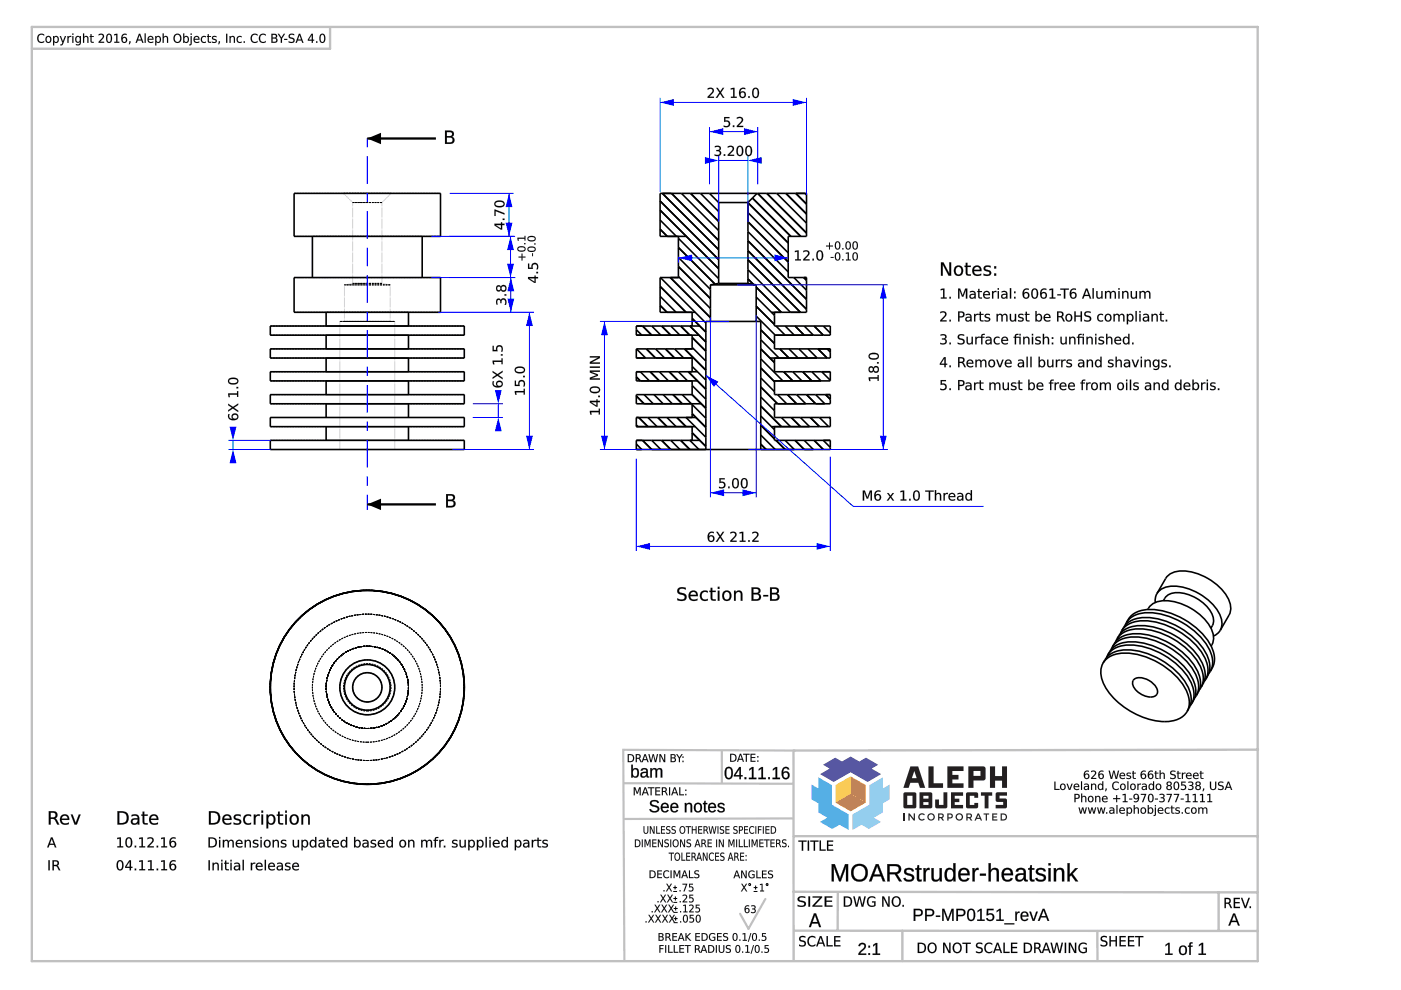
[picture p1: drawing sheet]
<svg xmlns="http://www.w3.org/2000/svg" width="297mm" height="210mm" viewBox="0 0 297 210" stroke-linecap="round" stroke-linejoin="round" font-family="sans-serif">
<g fill="none" stroke="#000" stroke-width=".21" stroke-dasharray=".4 .2" stroke-linecap="butt">
<path d="M62.4 41h31M62.4 50.1h31M62.4 58.8h31M66.2 50.1h23.3M66.2 58.8h23.3M72.8 41h10.1M74.8 42.9h6.2M77.9 41h-5.1M77.9 42.9h-3.1M77.9 50.1h-11.7M77.9 58.8h-11.7M81 42.9h-3.1"/>
<path d="M82.9 41h-5M89.5 50.1h-11.6M89.5 58.8h-11.6M57.3 69.1h41.1M57.3 71.1h41.1M57.3 74h41.1M57.3 75.9h41.1M57.3 78.8h41.1M62.4 66.2h31M69.1 66.2h17.5M69.1 69.1h17.5M69.1 71.1h17.5"/>
<path d="M69.1 74h17.5M69.1 75.9h17.5M69.1 78.8h17.5M72.1 68.2h11.6M73 60.4h9.7M73 68.2h9.7M74.8 60.1h6.2M77.9 60.1h-3.1M77.9 60.4h-4.9M77.9 68.2h-4.9M77.9 68.2h-5.8M77.9 66.2h-8.8"/>
<path d="M77.9 69.1h-8.8M77.9 71.1h-8.8M77.9 74h-8.8M77.9 75.9h-8.8M77.9 78.8h-8.8M81 60.1h-3.1M82.7 60.4h-4.8M82.7 68.2h-4.8M83.7 68.2h-5.8M86.6 66.2h-8.7M86.6 69.1h-8.7M86.6 71.1h-8.7"/>
<path d="M86.6 74h-8.7M86.6 75.9h-8.7M86.6 78.8h-8.7M57.3 95.3h41.1M57.3 93.4h41.1M57.3 90.5h41.1M57.3 88.5h41.1M57.3 85.6h41.1M57.3 83.7h41.1M57.3 80.8h41.1M69.1 93.4h17.5M69.1 90.5h17.5"/>
<path d="M69.1 88.5h17.5M69.1 85.6h17.5M69.1 83.7h17.5M69.1 80.8h17.5M72.1 95.3h11.6M77.9 95.3h-5.8M77.9 93.4h-8.8M77.9 90.5h-8.8M77.9 88.5h-8.8M77.9 85.6h-8.8M77.9 83.7h-8.8M77.9 80.8h-8.8"/>
<path d="M83.7 95.3h-5.8M86.6 93.4h-8.7M86.6 90.5h-8.7M86.6 88.5h-8.7M86.6 85.6h-8.7M86.6 83.7h-8.7M86.6 80.8h-8.7"/>
<circle cx="77.9" cy="145.7" r="8.7"/>
<circle cx="77.9" cy="145.7" r="4.8"/>
<circle cx="77.9" cy="145.7" r="20.6"/>
<circle cx="77.9" cy="145.7" r="5"/>
<circle cx="77.9" cy="145.7" r="3.1"/>
<circle cx="77.9" cy="145.7" r="5.8"/>
<circle cx="77.9" cy="145.7" r="11.6"/>
<circle cx="77.9" cy="145.7" r="15.5"/>
</g>
<path d="M72.8 41l2 1.9v17.2l-1.8 .3v7.8M82.9 41l-1.9 1.9v17.2l1.7 .3v7.8M72.1 68.2v27.1M83.7 68.2v27.1" fill="none" stroke="#000" stroke-width=".21"/>
<g fill="none" stroke="#000" stroke-width=".34">
<path d="M62.4 41h31v9.1h-31zM62.4 58.8h31v7.4h-31zM66.2 50.1v8.7M89.5 50.1v8.7M140 48.6l1.5 1.5h4M140 58.8l9.7 9.7M140 58.8v7.4h6.7v2.9h-11.8M140 42.6l12.4 12.4M140 46.7l3.4 3.4M140 44.6l12.4 12.4M143.8 52.5l7.8 7.7M143.8 50.5l8.6 8.6"/>
<path d="M143.8 54.6l6.8 6.8M143.8 58.6l6.8 6.8M143.8 56.5l6.8 6.8M144.1 58.8h-2l8.5 8.5M144.5 41l7.9 7.9M146.4 41l6 5.9M148.5 41l3.9 3.8M150.4 41h10.1M150.4 41l2 1.9M150.4 41h-10.4v9.1h3.8v8.7h-3.8M152.4 51l-10-10h-2l12 11.9M152.4 42.9h6.2"/>
<path d="M152.4 42.9v17.2M158.6 55.1l11.1 11.1h-2.1l-9-9M158.6 59.1l1.1 1.2M158.6 42.9v17.2M158.6 43l8.5 8.5M158.6 53.2l12.4 12.4M158.6 51.1l12.4 12.4M158.6 49.1l8.5 8.5M158.6 47l8.5 8.5M158.6 45.1l8.5 8.5M159.5 42l-.9 .9M159.5 42l8.2 8.1"/>
<path d="M160.5 41h10.5v9.1h-3.9v8.7h3.9M160.5 41l-1 1M160.6 41l9.2 9.1M162.6 41l8.4 8.4M164.7 41l6.3 6.3M166.6 41l4.4 4.4M168.3 58.8l2.7 2.7M171 41.3l-.3-.3h-2l2.3 2.3M171 58.8h-.6l.6 .6M171 58.8v7.4h-6.8v2.9h11.8v2h-11.8v2.9h11.8M57.3 69.1h41.1v2h-41.1zM57.3 74h41.1v1.9h-41.1z"/>
<path d="M57.3 78.8h41.1v2h-41.1zM69.1 66.2v2.9M69.1 71.1v2.9M69.1 75.9v2.9M86.6 66.2v2.9M86.6 71.1v2.9M86.6 75.9v2.9M134.9 71.1h13.3M134.9 69.1h1.3l2 2M134.9 74l2 1.9h-2M134.9 78.8h.9l1.9 2M134.9 79.9l.9 .9h12.1"/>
<path d="M134.9 71.1h11.8v2.9h-11.8M134.9 75.9h11.8v2.9h-11.8M134.9 78.8v2h11.8v2.9M134.9 69.9l1.2 1.2M134.9 69.1v2M134.9 74v1.9M137 74l2 1.9h8.1M137.9 78.8l1.9 2M138.2 69.1l1.9 2M139 74l1.9 1.9M139.8 78.8l1.9 2M140 64.8l1.4 1.4h6"/>
<path d="M140 62.8l3.3 3.4M140 60.7l5.5 5.5M140.3 69.1l1.9 2M141.1 74l1.9 1.9M141.9 78.8l1.9 2M142.2 69.1l2 2M143 74l2 1.9M143.8 78.8l2 2M144.3 69.1l2 2M146.7 67.5l3 2.9M146.7 71.5l3 3M146.7 73.6l3 3"/>
<path d="M146.7 77.7l3 2.9M147.1 74h-2l4.6 4.5M147.9 78.8h-2l3.8 3.7M148.4 69.1h-2.1l3.4 3.4M150.6 60.4h9.7M150.6 68.2h9.7M150.6 60.4v7.8M150.6 68.2h-.9v27.1M151.6 60.2l-1 .2M152.4 60.1h6.2M152.4 60.1l-.8 .1M158.6 60.1l1.1 .2"/>
<path d="M159.7 60.3l.6 .1M160.3 60.9l5.4 5.3h-2.1M160.3 67l4.1 4.1h8l-1.9-2M160.3 60.4v7.8M160.3 68.2h1v27.1M160.3 64.9l3.9 3.9M160.3 63l3.9 3.9M161.3 78l2.9 2.9M161.3 69.9l2.9 2.9M161.3 76.1l4.7 4.7M161.3 74l2.9 2.9M161.3 72l3.9 3.9"/>
<path d="M164.5 69.1l2 2M165.3 74l2 1.9M166.1 78.8l2 2M166.5 69.1l1.9 2M167.3 74l1.9 1.9M168.1 78.8l1.9 2M168.6 69.1l1.9 2M169.4 74l1.9 1.9M170.2 78.8l1.9 2M171.3 74l2 1.9h-10.1M172.1 78.8l2 2h-10.1M172.6 69.1l2 2"/>
<path d="M174.6 69.1l1.4 1.5M175.4 74l.6 .7M176 74h-2.6l2 1.9M176 78.8h-1.8l1.8 1.8M176 74v1.9h-11.8v2.9h11.8M176 78.8v2h-11.8v2.9h11.8M57.3 93.4h41.1v1.9h-41.1zM57.3 88.5h41.1v2h-41.1zM57.3 83.7h41.1v1.9h-41.1zM69.1 80.8v2.9M69.1 85.6v2.9M69.1 90.5v2.9"/>
<path d="M86.6 80.8v2.9M86.6 85.6v2.9M86.6 90.5v2.9M134.9 94.1l1.2 1.2h-1.2M134.9 93.4h1.3l2 1.9h11.5M134.9 84l1.7 1.6h12.1M134.9 88.5h.5l2 2M134.9 90.5h12.5M134.9 90.5h11.8v2.9h-11.8M134.9 95.3h14.8M134.9 88.5v2M134.9 93.4v1.9"/>
<path d="M134.9 90.1l.4 .4M136.6 83.7l1.9 1.9M137.4 88.5l1.9 2M138.2 93.4l1.9 1.9M138.7 83.7l1.9 1.9M139.5 88.5l1.9 2M140.3 93.4l1.9 1.9M140.6 83.7l1.9 1.9M141.4 88.5l1.9 2M142.2 93.4l2 1.9M142.7 83.7l1.9 1.9M143.5 88.5l2 2"/>
<path d="M144.3 93.4l2 1.9M144.6 83.7l2 1.9M146.7 83.7h-11.8v1.9h11.8v2.9h-11.8M146.7 81.7l3 2.9M146.7 83.7l3 2.9M146.7 85.8l3 2.9M146.7 87.7l3 2.9M146.7 91.8l3 2.9M147.6 88.5h-2.1l4.2 4.2M148.4 93.4h-2.1l1.9 1.9M149.7 95.3h11.6M161.3 82.1l3.6 3.5h5.9l-1.9-1.9"/>
<path d="M161.3 86.1l4.4 4.4M161.3 90.1l2.9 2.9M161.3 92.2l3.1 3.1M161.3 94.2l1.1 1.1M161.3 88.2l2.9 2.9M161.3 84.2l2.9 2.9M161.3 80.1l2.9 2.9M164.5 93.4l2 1.9M164.9 83.7l1.9 1.9M165.7 88.5l1.9 2M166.5 93.4l1.9 1.9h-7.1M167 83.7l1.9 1.9"/>
<path d="M167.8 88.5l1.9 2M168.6 93.4l1.9 1.9h1.9l-1.9-1.9M169.7 88.5l1.9 2h-8M171 83.7l1.9 1.9h2l-2-1.9M171.8 88.5l1.9 2M172.6 93.4l2 1.9M173.7 88.5l2 2M176 83.7h-1l1 1M176 88.5h-.2l.2 .2M176 93.4h-1.4l1.4 1.5M176 83.7v1.9h-11.8v2.9h11.8M176 88.5v2h-11.8v2.9h11.8"/>
<path d="M176 93.4v1.9h-14.7"/>
<circle cx="77.9" cy="145.7" r="4.8"/>
<circle cx="77.9" cy="145.7" r="20.6"/>
<circle cx="77.9" cy="145.7" r="3.1"/>
<circle cx="77.9" cy="145.7" r="5.8"/>
</g>
<g fill="#000">
<path d="M77.9 52.5v2zM77.9 44.8v5.8zM77.9 40.9v1.9zM77.9 33.1v5.9zM77.9 29.3v1.9z"/>
<path d="M77.9 54.5v1.9zM77.9 58.4v5.8zM77.9 66.1v2zM77.9 70v5.8zM77.9 77.8v1.9zM77.9 81.6v5.9zM77.9 89.4v1.9zM77.9 93.3v5.8zM77.9 101v2zM77.9 104.9v3.2z"/>
</g>
<g fill="none" stroke="#00f" stroke-width=".29">
<path d="M77.9 29.3v1.9M77.9 33.1v5.9M77.9 40.9v1.9M77.9 44.8v5.8M77.9 52.5v3.9M77.9 58.4v5.8M77.9 66.1v2M77.9 70v5.8M77.9 77.8v1.9M77.9 81.6v5.9M77.9 89.4v1.9M77.9 93.3v5.8"/>
<path d="M77.9 101v2M77.9 104.9v3.2"/>
</g>
<path d="M150.6 67.3v38.2M160.3 66.9v38.6M150.6 104.5h9.7" fill="none" stroke="#00f" stroke-width=".21"/>
<g fill="#00f">
<path d="M150.6 104.5l2.9-.7v1.4z"/>
<path d="M157.4 103.8l2.9 .7-2.9 .7z"/>
</g>
<g fill="#000">
<path d="M152.5 101.4h1.2v.2h-.9v.6a.78 .78 0 0 1 1 .8 .78 .78 0 0 1-1.2 .5h-.2v-.3a.56 .56 0 0 0 .9 0 .56 .56 0 0 0-.1-.8l-.7 .1zM154.4 103.2h.3v.3h-.3zM155.7 101.6a1.22 1.22 0 0 0 .2 1.7 1.08 1.08 0 0 0 0-1.7zM155.5 101.5a.79 .79 0 0 1 .9 .1 .79 .79 0 0 1 .3 .9 .79 .79 0 0 1-.8 1.1 .79 .79 0 0 1-.7-1.1l.1-.6zM157.6 101.6a1.22 1.22 0 0 0 .2 1.7 1.08 1.08 0 0 0 0-1.7zM157.4 101.5a.79 .79 0 0 1 .9 .1 .79 .79 0 0 1 .2 .9 .79 .79 0 0 1-.7 1.1 .79 .79 0 0 1-.7-1.1v-.6z"/>
<path d="M152.5 101.4h1.2v.2h-.9v.6a.77 .77 0 0 1 1.1 .7 .77 .77 0 0 1-1.2 .6h-.3v-.3a.55 .55 0 0 0 .9 0 .55 .55 0 0 0-.1-.8l-.7 .1zM152.5 101.4v1.1a.58 .58 0 0 1 .8-.1 .58 .58 0 0 1 .1 .8 .58 .58 0 0 1-.8 0h-.2v.2a.81 .81 0 0 0 1.1 0 .81 .81 0 0 0 .1-1.1l-.3-.2-.5 .1v-.6h.9v-.2zM154.4 103.1h.3v.4h-.3zM154.4 103.2v.3h.3v-.3zM155.7 101.6a1.22 1.22 0 0 0 .2 1.7 1.07 1.07 0 0 0 0-1.7zM155.7 101.7a.55 .55 0 0 1 .6 .1 .55 .55 0 0 1 .1 .7 .55 .55 0 0 1-.1 .6 .55 .55 0 0 1-.6 .1 1.62 1.62 0 0 1 0-1.5zM155.5 101.5a.8 .8 0 0 1 1 0 .8 .8 0 0 1 .2 1 .81 .81 0 0 1-.8 1.1 .81 .81 0 0 1-.7-1.1l.1-.7zM155.5 101.5a1.26 1.26 0 0 0 .4 2 1.22 1.22 0 0 0 .2-2.1zM157.6 101.6a1.22 1.22 0 0 0 .2 1.7 1.07 1.07 0 0 0 0-1.7zM157.5 101.7a.55 .55 0 0 1 .7 .1 .55 .55 0 0 1 .1 .7 .55 .55 0 0 1-.1 .6 .55 .55 0 0 1-.7 .1 1.62 1.62 0 0 1 0-1.5zM157.4 101.5a.8 .8 0 0 1 .9 0 .8 .8 0 0 1 .2 1 .81 .81 0 0 1-.7 1.1 .81 .81 0 0 1-.8-1.1l.1-.7zM157.4 101.5a1.26 1.26 0 0 0 .4 2 1.22 1.22 0 0 0 .2-2.1z"/>
</g>
<path d="M134.9 97.2v19.6M176 96.8v20M134.9 115.9h41.1" fill="none" stroke="#00f" stroke-width=".21"/>
<g fill="#00f">
<path d="M134.9 115.9l2.9-.8v1.5z"/>
<path d="M173.1 115.1l2.9 .8-2.9 .7z"/>
</g>
<g fill="#000">
<path d="M150.3 114.2a.5 .5 0 0 0 1 0 .5 .5 0 0 0-1 0zM150.3 113l.6-.3 .4 .1v.3a.67 .67 0 0 0-.7 0 .67 .67 0 0 0-.3 .6 .7 .7 0 0 1 1.1 .2 .7 .7 0 0 1-.3 1 .7 .7 0 0 1-1-.5l-.1-.9zM151.9 112.8h.3l.5 .7 .5-.7h.3l-.6 1 .7 1.1h-.3l-.6-.9-.6 .9h-.3l.7-1.2zM154.8 112.9a.74 .74 0 0 1 1-.1 .74 .74 0 0 1 .2 .9l-.8 .9h1v.3h-1.4v-.3l.6-.6a.53 .53 0 0 0 .5-.6 .53 .53 0 0 0-.6-.4l-.5 .2zM156.8 112.9l.8-.1v1.8h.5v.3h-1.3v-.3h.5v-1.6l-.5 .1zM158.7 114.5h.3v.4h-.3zM159.5 112.9a.74 .74 0 0 1 1-.1 .74 .74 0 0 1 .2 .9l-.9 .9h1v.3h-1.3v-.3l.6-.6a.53 .53 0 0 0 .4-.6 .53 .53 0 0 0-.5-.4l-.5 .2z"/>
<path d="M150.3 114.2a.5 .5 0 0 0 1 0 .5 .5 0 0 0-1 0zM150.3 114.2a.49 .49 0 0 1 .9 0 .49 .49 0 0 1-.9 0zM150.2 113a.96 .96 0 0 1 1.2-.2l-.1 .3a.65 .65 0 0 0-.7 0 .65 .65 0 0 0-.3 .6 .64 .64 0 0 1 1 0 .75 .75 0 0 1-.3 1.2 .75 .75 0 0 1-1-.7v-.7zM150.3 113a1.07 1.07 0 0 0-.3 1.2 1.07 1.07 0 0 0 1 .7 .69 .69 0 0 0 .4-1.1 .69 .69 0 0 0-1.1 0 .68 .68 0 0 1 .3-.7 .68 .68 0 0 1 .7 0v-.3l-.4-.1zM151.8 112.7h.4l.5 .8 .5-.8h.4l-.7 1.1 .7 1.1h-.3l-.6-.9-.6 .9h-.4l.8-1.2zM151.9 112.8l.6 .9-.7 1.2h.3l.6-.9 .6 .9h.3l-.8-1.1 .7-1h-.3l-.5 .8-.5-.8zM154.8 112.9v-.1a.76 .76 0 0 1 1 0 .76 .76 0 0 1 .3 .9l-.9 .9h1v.3h-1.4a.57 .57 0 0 1 .5-.7l.1-.2a.51 .51 0 0 0 .4-.6 .51 .51 0 0 0-.5-.4l-.5 .2zM154.8 112.9v.3a.53 .53 0 0 1 .9-.2 .53 .53 0 0 1-.1 .8l-.8 .8v.3h1.4v-.3l-1.1 .1 .8-.9a.69 .69 0 0 0 .1-.9 .69 .69 0 0 0-1-.1zM156.8 112.9l.8-.2v1.9h.5v.3h-1.3v-.3h.5v-1.6l-.5 .1zM156.8 112.9v.2l.5-.1v1.7l-.5-.1v.3h1.3v-.3l-.5 .1v-1.9zM158.6 114.5h.4v.4h-.4zM158.7 114.5v.4h.3v-.4zM159.5 112.9v-.1a.76 .76 0 0 1 1 0 .76 .76 0 0 1 .2 .9l-.9 .9h1v.3h-1.3a.57 .57 0 0 1 .4-.7l.2-.2a.51 .51 0 0 0 .4-.6 .51 .51 0 0 0-.5-.4l-.5 .2zM159.5 112.9v.3a.53 .53 0 0 1 .8-.2 .53 .53 0 0 1 0 .8l-.8 .8v.3h1.3v-.3l-1 .1 .8-.9a.69 .69 0 0 0 0-.9 .69 .69 0 0 0-.9-.1z"/>
</g>
<path d="M48.4 93.4h9M48.4 95.3h9M49.4 93.4v1.9" fill="none" stroke="#00f" stroke-width=".21"/>
<g fill="#00f">
<path d="M49.4 95.3l.7 2.9h-1.4z"/>
<path d="M48.7 90.5h1.4l-.7 2.9z"/>
</g>
<g fill="#000">
<path d="M49.3 88.3a.5 .5 0 0 0 1 0 .5 .5 0 0 0-1 0zM48.4 87.8h.3a.67 .67 0 0 0 0 .7 .67 .67 0 0 0 .7 .3 .7 .7 0 0 1 .1-1 .7 .7 0 0 1 1 .3 .7 .7 0 0 1-.5 .9 1.12 1.12 0 0 1-1.7-.9zM48.4 85.6l1 .7 1.1-.7v.3l-.9 .6 .9 .6v.3l-1.1-.8-1 .7v-.3l.8-.6-.8-.5zM48.4 83.4h1.9v-.5h.2v1.3h-.2v-.5h-1.7l.1 .5h-.2zM50.1 82h.4v.3h-.4zM48.7 80.6l-.1 .1a.87 .87 0 0 0 1.3 .5 .43 .43 0 0 0 .4-.5 .43 .43 0 0 0-.6-.3zM48.5 80.4a1.27 1.27 0 0 1 2 .4 1.23 1.23 0 0 1-2.1 .2z"/>
<path d="M49.3 88.3a.5 .5 0 0 0 1 0 .5 .5 0 0 0-1 0zM49.3 88.4a.5 .5 0 0 1 1 0 .5 .5 0 0 1-1 0zM48.4 87.8h.3a.65 .65 0 0 0 0 .7 .65 .65 0 0 0 .7 .3 .64 .64 0 0 1-.1-1 .75 .75 0 0 1 1.2 .3 .75 .75 0 0 1-.7 1 1.01 1.01 0 0 1-1.2-.2 1.01 1.01 0 0 1-.2-1.1zM48.4 87.8a.98 .98 0 0 0 .2 1.1 .98 .98 0 0 0 1.2 .2 .71 .71 0 0 0 .8-.8 .71 .71 0 0 0-.9-.6 .71 .71 0 0 0-.4 1l.1 .1a.68 .68 0 0 1-.7-.2 .68 .68 0 0 1 0-.8zM48.4 85.6l1 .7 1.1-.8v.4l-.9 .6 .9 .6v.3l-1.1-.8-1 .7v-.3l.8-.6-.8-.5zM48.4 85.6v.3l.8 .5-.8 .6v.3l1-.7 1.1 .8v-.3l-.9-.6 .9-.6v-.3l-1.1 .7zM48.4 83.4h1.9l-.1-.5h.3v1.3h-.3l.1-.5h-1.6l.1 .5h-.3zM48.4 83.4l.1 .8h.2l-.1-.5h1.7v.5h.2v-1.3h-.2v.5zM50.1 82h.4v.4h-.4zM50.1 82v.3h.4v-.3zM48.6 80.6a.57 .57 0 0 0 .2 .6 .57 .57 0 0 0 .6 0h.3a.44 .44 0 0 0 .6-.4 .44 .44 0 0 0-.6-.4h-.7zM48.7 80.5a1.17 1.17 0 0 1 1.6 .3 1.09 1.09 0 0 1-1.7 0zM48.5 80.4a1.29 1.29 0 0 1 2.1 .4 1.25 1.25 0 0 1-2.2 .2zM48.5 80.4a.78 .78 0 0 0 .1 .9 .78 .78 0 0 0 .8 .2 .78 .78 0 0 0 1.1-.7 .78 .78 0 0 0-1.1-.7l-.6 .1z"/>
</g>
<path d="M100.2 88.5h6.4M100.2 85.6h6.4M105.7 85.6v2.9" fill="none" stroke="#00f" stroke-width=".21"/>
<g fill="#00f">
<path d="M104.9 82.7h1.5l-.7 2.9z"/>
<path d="M105.7 88.5l.7 2.9h-1.5z"/>
</g>
<g fill="#000">
<path d="M105.4 81.4a.47 .47 0 0 0 .9 0 .47 .47 0 0 0-.9 0zM104.5 80.8h.3a.67 .67 0 0 0-.1 .8 .67 .67 0 0 0 .7 .3 .7 .7 0 0 1 .1-1.1 .7 .7 0 0 1 1.1 .3 .7 .7 0 0 1-.5 1 1.12 1.12 0 0 1-1.7-.9zM104.4 78.7l1.1 .6 1.1-.7v.3l-.9 .6 .9 .6v.3l-1.2-.7-1 .6v-.3l.8-.5-.8-.5zM104.4 76.5h1.9v-.5h.3v1.2h-.3v-.5h-1.6l.1 .5h-.3zM106.2 75.1h.4v.3h-.4zM104.4 73.3h.3v.9h.5a.78 .78 0 0 1 .9-1 .78 .78 0 0 1 .5 1.2l-.1 .2h-.3a.56 .56 0 0 0 .1-.9 .56 .56 0 0 0-.9 .1l.1 .7h-1.1z"/>
<path d="M105.4 81.4a.46 .46 0 0 0 .9 0 .46 .46 0 0 0-.9 0zM105.4 81.4a.5 .5 0 0 1 1 0 .5 .5 0 0 1-1 0zM104.5 80.8h.3a.65 .65 0 0 0-.1 .8 .65 .65 0 0 0 .7 .3 .64 .64 0 0 1-.1-1 .75 .75 0 0 1 1.3 .2 .75 .75 0 0 1-.8 1.1 1.01 1.01 0 0 1-1.1-.2 1.01 1.01 0 0 1-.2-1.2zM104.5 80.8a.98 .98 0 0 0 .2 1.2 .98 .98 0 0 0 1.1 .1 .71 .71 0 0 0 .8-.7 .71 .71 0 0 0-.9-.6 .71 .71 0 0 0-.4 1l.2 .1a.68 .68 0 0 1-.8-.3 .68 .68 0 0 1 .1-.8zM104.4 78.6l1.1 .7 1.1-.7v.3l-.9 .6 .9 .6v.3l-1.2-.7-1 .7v-.4l.8-.5-.8-.5zM104.4 78.7v.3l.9 .5-.9 .5v.3l1-.7 1.2 .8v-.3l-1-.6 1-.6v-.3l-1.1 .7zM104.4 76.4l1.9 .1v-.5h.3v1.2h-.3v-.5h-1.6l.1 .6h-.3zM104.4 76.5l.1 .7h.3l-.1-.5h1.6v.5h.3v-1.2h-.3v.5zM106.2 75.1h.4v.3h-.4zM106.2 75.1v.3h.4v-.3zM104.4 73.3h.3v.9h.5a.77 .77 0 0 1 .8-1.1 .77 .77 0 0 1 .6 1.2l-.1 .3h-.3a.55 .55 0 0 0 .1-.9 .55 .55 0 0 0-.8 .1v.7h-1.1zM104.4 73.3v1.2h1.1a.58 .58 0 0 1 0-.9 .58 .58 0 0 1 .8 0 .58 .58 0 0 1 0 .8l-.1 .2 .3-.1a.81 .81 0 0 0-.1-1 .81 .81 0 0 0-1-.1l-.2 .3v.5h-.5v-.9z"/>
</g>
<path d="M93 66.2h20.2M112.2 66.2v29.1M95.9 95.3h17.3" fill="none" stroke="#00f" stroke-width=".21"/>
<g fill="#00f">
<path d="M111.5 92.4h1.5l-.8 2.9z"/>
<path d="M112.2 66.2l.8 2.9h-1.5z"/>
</g>
<g fill="#000">
<path d="M109.1 82.9h1.9v-.5h.3v1.3h-.3v-.5h-1.6l.1 .5h-.3zM109.2 82.9l.1 .8h.2l-.1-.5h1.6v.5h.3v-1.3h-.3v.5zM109.1 80.7h.3v.9h.5a.77 .77 0 0 1 .8-1.1 .77 .77 0 0 1 .6 1.1l-.1 .3h-.3a.55 .55 0 0 0 .1-.8 .55 .55 0 0 0-.8 .1v.7h-1.1zM109.2 80.7v1.1h1a.58 .58 0 0 1 0-.8 .58 .58 0 0 1 .8 0 .58 .58 0 0 1 0 .8l-.1 .1h.3a.81 .81 0 0 0-.1-1 .81 .81 0 0 0-1-.1l-.2 .3v.5h-.5v-.9zM110.9 79.7h.4v.3h-.4zM110.9 79.7v.3h.4v-.3zM109.4 78.3a.57 .57 0 0 0 .2 .5 .57 .57 0 0 0 .6 .1h.3a.44 .44 0 0 0 .6-.5 .44 .44 0 0 0-.6-.4l-.8 .1zM109.4 78.2a1.17 1.17 0 0 1 1.7 .2 1.09 1.09 0 0 1-1.8 0zM109.2 78a1.29 1.29 0 0 1 2.1 .4 1.25 1.25 0 0 1-2.2 .3zM109.3 78a.78 .78 0 0 0 0 .9 .78 .78 0 0 0 .9 .3 .78 .78 0 0 0 1.1-.8 .78 .78 0 0 0-1.1-.7l-.6 .1z"/>
<path d="M109.2 82.9h1.8v-.5h.3v1.3h-.3v-.5h-1.6l.1 .5h-.2zM109.2 80.7h.2v.9h.5a.78 .78 0 0 1 .9-1.1 .78 .78 0 0 1 .5 1.3l-.1 .1h-.3a.56 .56 0 0 0 .1-.8 .56 .56 0 0 0-.9 .1l.1 .6h-1zM110.9 79.7h.4v.3h-.4zM109.4 78.2v.1a.87 .87 0 0 0 1.3 .5 .43 .43 0 0 0 .4-.5 .43 .43 0 0 0-.6-.3zM109.2 78a1.27 1.27 0 0 1 2.1 .4 1.23 1.23 0 0 1-2.2 .3z"/>
</g>
<path d="M95.3 58.8h14M108.3 58.8v7.4M95.3 66.2h14" fill="none" stroke="#00f" stroke-width=".21"/>
<g fill="#00f">
<path d="M108.3 58.8l.7 3h-1.4z"/>
<path d="M107.6 63.3h1.4l-.7 2.9z"/>
</g>
<g fill="#000">
<path d="M105.3 63.5a.49 .49 0 0 1 .5-.2 .49 .49 0 0 1 .4 .4 .58 .58 0 0 1 .5-.5 .58 .58 0 0 1 .6 .4l.1 .2a.52 .52 0 0 1-.4 .8 .76 .76 0 0 0-.3-1.1l-.3 .2-.1 .6h-.2v-.3a.33 .33 0 0 0-.4-.4 .33 .33 0 0 0-.3 .4l.1 .6a.57 .57 0 0 1-.3-1zM105.3 63.5l-.1 .8 .1 .3h.2a.61 .61 0 0 1 .4-1l.2 .2v.5h.2a.48 .48 0 0 1 .4-.8 .48 .48 0 0 1 .4 .7l-.1 .4h.3a.75 .75 0 0 0 0-1 .75 .75 0 0 0-1-.1l-.1 .2a.48 .48 0 0 0-.4-.4 .48 .48 0 0 0-.5 .2zM107 62.4h.3v.3h-.3zM107 62.4v.3h.3v-.3zM106.3 61.1a.45 .45 0 0 0 .9 0 .45 .45 0 0 0-.9 0zM106.3 61.1a.45 .45 0 0 1 .9 0 .45 .45 0 0 1-.9 0zM105.3 60.6a.5 .5 0 0 1 .5-.1 .5 .5 0 0 1 .4 .4 .58 .58 0 0 1 .5-.5 .58 .58 0 0 1 .6 .3 .67 .67 0 0 1-.1 1.1 .67 .67 0 0 1-1-.4 .52 .52 0 0 1-.5 .4 .52 .52 0 0 1-.5-.5zM105.3 60.7a.61 .61 0 0 0-.1 .8 .61 .61 0 0 0 .9 .1l.1-.2a.64 .64 0 0 0 .9 .4 .64 .64 0 0 0 .2-1 .57 .57 0 0 0-.6-.4 .57 .57 0 0 0-.5 .5 .49 .49 0 0 0-.3-.4 .49 .49 0 0 0-.6 .2zM105.4 61.1a.37 .37 0 0 0 .7 0 .37 .37 0 0 0-.7 0zM105.4 61.1a.4 .4 0 0 1 .8 0 .4 .4 0 0 1-.8 0z"/>
<path d="M105.3 63.5l.6-.2 .3 .4a.67 .67 0 0 1 .9-.3 .67 .67 0 0 1 .2 .9v.3h-.3a.57 .57 0 0 0 .1-.7 .57 .57 0 0 0-.7-.2l-.1 .6h-.2v-.3a.35 .35 0 0 0-.4-.4 .35 .35 0 0 0-.3 .4l.1 .6h-.2l-.1-.6zM107 62.4h.3v.3h-.3zM106.3 61.1a.45 .45 0 0 0 .9 0 .45 .45 0 0 0-.9 0zM105.3 60.6l.6-.1 .3 .4a.66 .66 0 0 1 1-.4 .66 .66 0 0 1 .1 1 .59 .59 0 0 1-.6 .4 .59 .59 0 0 1-.5-.5 .59 .59 0 0 1-.9 .3 .59 .59 0 0 1-.1-.9zM105.4 61.1a.38 .38 0 0 0 .7 0 .38 .38 0 0 0-.7 0z"/>
</g>
<path d="M91.5 58.8h17.7M91.5 50.1h17.7M108.2 50.1v8.7" fill="none" stroke="#00f" stroke-width=".21"/>
<g fill="#00f">
<path d="M108.2 50.1l.8 2.9h-1.5z"/>
<path d="M107.5 55.9h1.5l-.8 2.9z"/>
</g>
<g fill="#000">
<path d="M112.2 59l1.1 .7v-.7zM111.9 58.7h1.4v-.3h.3v.3h.5v.3h-.5v1h-.3l-1.4-.9zM113.7 57.6h.4v.3h-.4zM111.9 55.9h.3v.9h.5a.78 .78 0 0 1 .9-1.1 .78 .78 0 0 1 .5 1.3l-.1 .1h-.3a.56 .56 0 0 0 .1-.8 .56 .56 0 0 0-.9 0l.1 .7h-1.1z"/>
<path d="M112.2 59l1.1 .7v-.7zM112.2 59h1.1v.8zM111.9 58.7h1.4v-.3h.3v.3h.5v.3h-.5v1h-.3l-1.4-.9zM111.9 58.7v.4l1.4 .9h.3v-1h.5v-.3l-.5 .1v-.4h-.3v.4zM113.7 57.6h.4v.4h-.4zM113.7 57.6v.3h.4v-.3zM111.9 55.9h.3v.9h.5a.77 .77 0 0 1 .8-1.1 .77 .77 0 0 1 .6 1.1l-.1 .3h-.3a.55 .55 0 0 0 .1-.8 .55 .55 0 0 0-.8 0v.7h-1.1zM111.9 55.9v1.1h1.1a.58 .58 0 0 1 0-.8 .58 .58 0 0 1 .8 0 .58 .58 0 0 1 0 .8l-.1 .1h.3a.81 .81 0 0 0-.1-1.1 .81 .81 0 0 0-1-.1l-.2 .4v.5h-.5v-.9z"/>
</g>
<path d="M95.3 50.1h13.6M95.3 41h13.6M107.9 41v9.1" fill="none" stroke="#00f" stroke-width=".21"/>
<g fill="#00f">
<path d="M107.9 41l.8 2.9h-1.5z"/>
<path d="M107.2 47.2h1.5l-.8 2.9z"/>
</g>
<g fill="#000">
<path d="M105.1 47.7l1.1 .7v-.7zM104.8 47.4h1.4v-.3h.3v.3h.5v.3h-.5v1h-.3l-1.4-.9zM106.6 46.3h.4v.3h-.4zM104.8 44.4l2.2 .8v.3l-1.9-.7v1h-.3zM105.1 43l-.1 .1a.87 .87 0 0 0 1.4 .5 .43 .43 0 0 0 .3-.5 .43 .43 0 0 0-.5-.3zM104.9 42.8a1.27 1.27 0 0 1 2.1 .4 1.23 1.23 0 0 1-2.2 .3z"/>
<path d="M105.1 47.7l1.1 .7v-.7zM105 47.7h1.2v.8zM104.8 47.4h1.4v-.3h.3v.3h.5v.3h-.5v1h-.3l-1.4-.9zM104.8 47.4v.4l1.4 .9h.3l-.1-1h.6v-.3h-.6l.1-.3h-.3v.3zM106.6 46.3h.4v.4h-.4zM106.6 46.3v.3h.4v-.3zM104.8 44.4l2.2 .8v.3l-1.9-.7v1h-.3zM104.8 44.4v1.4h.3v-1.1l1.9 .8v-.3zM105.1 43.1a.57 .57 0 0 0 .2 .5 .57 .57 0 0 0 .6 .1h.3a.44 .44 0 0 0 .6-.5 .44 .44 0 0 0-.6-.4l-.8 .1zM105.1 43a1.17 1.17 0 0 1 1.7 .2 1.09 1.09 0 0 1-1.8 0zM104.9 42.8a1.29 1.29 0 0 1 2.1 .4 1.25 1.25 0 0 1-2.2 .3zM104.9 42.8a.78 .78 0 0 0 .1 .9 .78 .78 0 0 0 .9 .3 .78 .78 0 0 0 1.1-.8 .78 .78 0 0 0-1.1-.7l-.6 .1z"/>
</g>
<path d="M143.8 54.4v1.3M143.8 54.7h23.3M167.1 55.5v.2" fill="none" stroke="#00f" stroke-width=".21"/>
<g fill="#00f">
<path d="M164.2 54l2.9 .7-2.9 .7z"/>
<path d="M143.8 54.7l2.9-.7v1.4z"/>
</g>
<g fill="#000">
<path d="M168.5 53.2l.8-.1v1.9h.5v.2h-1.2v-.2h.4v-1.6l-.5 .1zM170.3 53.2a.74 .74 0 0 1 1-.1 .74 .74 0 0 1 .2 .9l-.9 1h1v.2h-1.3v-.2l.6-.6a.53 .53 0 0 0 .4-.6 .53 .53 0 0 0-.5-.5l-.5 .2zM172.3 54.9h.3v.3h-.3zM173.6 53.3a1.22 1.22 0 0 0 .2 1.7 1.08 1.08 0 0 0 0-1.7zM173.4 53.2a.79 .79 0 0 1 .9 .1 .79 .79 0 0 1 .2 .9 .79 .79 0 0 1-.7 1.1 .79 .79 0 0 1-.7-1.1l.1-.6z"/>
<path d="M168.5 53.2l.8-.1v1.9h.5v.2h-1.2v-.2h.4l.1-1.6-.6 .1zM168.5 53.2v.3l.6-.2v1.7h-.5v.2h1.2v-.2h-.5v-1.9zM170.3 53.2a.76 .76 0 0 1 1-.1 .76 .76 0 0 1 .2 .9l-.9 1h1.1v.2h-1.4a.57 .57 0 0 1 .4-.7l.2-.2a.51 .51 0 0 0 .4-.5 .51 .51 0 0 0-.5-.5l-.5 .2zM170.3 53.2v.3a.53 .53 0 0 1 .8-.2 .53 .53 0 0 1 0 .9l-.8 .8v.2h1.3v-.2h-1l.8-.8a.69 .69 0 0 0 0-1 .69 .69 0 0 0-.9 0zM172.2 54.8h.4v.4h-.4zM172.3 54.9v.3h.3v-.3zM173.6 53.4a1.22 1.22 0 0 0 .2 1.6 1.07 1.07 0 0 0 0-1.7zM173.5 53.4a.55 .55 0 0 1 .7 .1 .55 .55 0 0 1 .1 .7 .55 .55 0 0 1-.1 .6 .55 .55 0 0 1-.7 .1 1.62 1.62 0 0 1 0-1.5zM173.4 53.2a.8 .8 0 0 1 .9 .1 .8 .8 0 0 1 .2 .9 .81 .81 0 0 1-.7 1.1 .81 .81 0 0 1-.7-1.1v-.6zM173.4 53.2a1.26 1.26 0 0 0 .4 2 1.22 1.22 0 0 0 .2-2.1z"/>
</g>
<path d="M152.4 33.1v13.8M152.4 34h6.2M158.6 33.1v14.1" fill="none" stroke="#00f" stroke-width=".21"/>
<g fill="#00f">
<path d="M158.6 34l2.9-.7v1.5z"/>
<path d="M149.5 33.3l2.9 .7-2.9 .8z"/>
</g>
<g fill="#000">
<path d="M151.6 31a.73 .73 0 0 1 .9-.1 .73 .73 0 0 1 .3 .8l-.3 .2a.67 .67 0 0 1 .3 1 .67 .67 0 0 1-1 .2l-.3-.1v-.3a.57 .57 0 0 0 .7 .2 .57 .57 0 0 0 .3-.8l-.6-.1v-.2h.2a.35 .35 0 0 0 .5-.3 .35 .35 0 0 0-.5-.4l-.5 .1zM153.5 32.7h.3v.4h-.3zM154.3 31a.74 .74 0 0 1 1 0 .74 .74 0 0 1 .2 .9l-.9 .9h1v.3h-1.3v-.3l.6-.6a.53 .53 0 0 0 .4-.6 .53 .53 0 0 0-.5-.5l-.5 .2zM156.7 31.2a1.22 1.22 0 0 0 .2 1.7 1.08 1.08 0 0 0 0-1.8zM156.5 31a.79 .79 0 0 1 .9 .1 .79 .79 0 0 1 .2 .9 .79 .79 0 0 1-.7 1.1 .79 .79 0 0 1-.8-1.1l.1-.6zM158.5 31.2a1.22 1.22 0 0 0 .2 1.7 1.08 1.08 0 0 0 0-1.8zM158.3 31a.79 .79 0 0 1 .9 .1 .79 .79 0 0 1 .3 .9 .79 .79 0 0 1-.8 1.1 .79 .79 0 0 1-.7-1.1l.1-.6z"/>
<path d="M151.6 31a.74 .74 0 0 1 .9-.1 .74 .74 0 0 1 .3 .9l-.3 .1a.58 .58 0 0 1 .4 .5 .58 .58 0 0 1-.4 .6l-.2 .1a.52 .52 0 0 1-.8-.4 .76 .76 0 0 0 1.1-.3l-.1-.2-.6-.1v-.3h.2a.33 .33 0 0 0 .5-.3 .33 .33 0 0 0-.5-.3l-.5 .1zM151.6 31v.2a.61 .61 0 0 1 1 .4l-.3 .2h-.4v.2a.48 .48 0 0 1 .7 .4 .48 .48 0 0 1-.7 .5l-.4-.2v.3a.75 .75 0 0 0 1 0 .75 .75 0 0 0 .1-1l-.2-.1a.54 .54 0 0 0 .4-.7 .54 .54 0 0 0-.8-.3zM153.4 32.7h.4v.4h-.4zM153.5 32.7v.4h.3v-.4zM154.3 31a.76 .76 0 0 1 1-.1 .76 .76 0 0 1 .2 1l-.9 .9h1.1v.3h-1.4a.57 .57 0 0 1 .4-.7l.2-.2a.51 .51 0 0 0 .4-.6 .51 .51 0 0 0-.5-.4l-.5 .2zM154.3 31v.3a.53 .53 0 0 1 .8-.1 .53 .53 0 0 1 0 .8l-.8 .8v.3h1.3v-.3h-1l.8-.8a.69 .69 0 0 0 0-.9 .69 .69 0 0 0-.9-.1zM156.7 31.2a1.22 1.22 0 0 0 .2 1.7 1.07 1.07 0 0 0 0-1.8zM156.6 31.2a.55 .55 0 0 1 .7 .1 .55 .55 0 0 1 0 .7 .55 .55 0 0 1 0 .7 .55 .55 0 0 1-.7 .1 1.62 1.62 0 0 1 0-1.6zM156.5 31a.8 .8 0 0 1 .9 .1 .8 .8 0 0 1 .2 .9 .81 .81 0 0 1-.7 1.1 .81 .81 0 0 1-.8-1.1l.1-.6zM156.5 31a1.26 1.26 0 0 0 .4 2.1 1.22 1.22 0 0 0 .2-2.2zM158.5 31.2a1.22 1.22 0 0 0 .2 1.7 1.07 1.07 0 0 0 0-1.8zM158.5 31.2a.55 .55 0 0 1 .6 .1 .55 .55 0 0 1 .1 .7 .55 .55 0 0 1-.1 .7 .55 .55 0 0 1-.6 .1 1.62 1.62 0 0 1 0-1.6zM158.3 31a.8 .8 0 0 1 .9 .1 .8 .8 0 0 1 .3 .9 .81 .81 0 0 1-.8 1.1 .81 .81 0 0 1-.7-1.1l.1-.6zM158.3 31a1.26 1.26 0 0 0 .4 2.1 1.22 1.22 0 0 0 .2-2.2z"/>
</g>
<path d="M150.4 26.9v12.2M150.4 27.9h10.2M160.6 26.9v12.2" fill="none" stroke="#00f" stroke-width=".21"/>
<g fill="#00f">
<path d="M157.7 27.2l2.9 .7-2.9 .7z"/>
<path d="M150.4 27.9l2.9-.7v1.4z"/>
</g>
<g fill="#000">
<path d="M153.5 24.8h1.2v.3h-.9v.5a.78 .78 0 0 1 1 .8 .78 .78 0 0 1-1.2 .5h-.2v-.3a.56 .56 0 0 0 .9 0 .56 .56 0 0 0-.1-.8l-.7 .1zM155.4 26.6h.3v.3h-.3zM156.2 24.9a.74 .74 0 0 1 1-.1 .74 .74 0 0 1 .2 1l-.8 .9h1v.2h-1.4v-.2l.6-.6a.53 .53 0 0 0 .4-.6 .53 .53 0 0 0-.5-.5l-.5 .2z"/>
<path d="M153.5 24.8h1.2v.3h-.9v.5a.77 .77 0 0 1 1.1 .7 .77 .77 0 0 1-1.2 .7l-.3-.1v-.3a.55 .55 0 0 0 .8 .1 .55 .55 0 0 0 0-.9l-.7 .1zM153.5 24.8v1.1a.58 .58 0 0 1 .8-.1 .58 .58 0 0 1 .1 .8 .58 .58 0 0 1-.8 .1l-.2-.1v.3a.81 .81 0 0 0 1.1-.1 .81 .81 0 0 0 .1-1.1l-.3-.1h-.5v-.6l.9 .1v-.3zM155.4 26.6h.3v.3h-.3zM155.4 26.6v.3h.3v-.3zM156.2 24.9a.76 .76 0 0 1 1-.1 .76 .76 0 0 1 .2 1l-.8 .9h1v.2h-1.4a.57 .57 0 0 1 .5-.7l.1-.1a.51 .51 0 0 0 .4-.6 .51 .51 0 0 0-.5-.5l-.5 .2zM156.2 24.9v.3a.53 .53 0 0 1 .8-.1 .53 .53 0 0 1 0 .8l-.8 .8v.2h1.4v-.2h-1.1l.8-.8a.69 .69 0 0 0 .1-1 .69 .69 0 0 0-1 0z"/>
</g>
<path d="M140 20.8v19.9M140 21.7h31M171 20.8v20.5" fill="none" stroke="#00f" stroke-width=".21"/>
<g fill="#00f">
<path d="M168.1 21l2.9 .7-2.9 .7z"/>
<path d="M140 21.7l2.9-.7v1.4z"/>
</g>
<g fill="#000">
<path d="M150 18.7a.74 .74 0 0 1 1-.1 .74 .74 0 0 1 .2 1l-.8 .9h1v.3h-1.4v-.3l.6-.6a.53 .53 0 0 0 .5-.6 .53 .53 0 0 0-.6-.5l-.5 .2zM151.9 18.6h.3l.5 .8 .5-.8h.3l-.6 1 .7 1.2h-.3l-.6-1-.6 1h-.3l.7-1.2zM154.9 18.7l.8-.1v1.9h.5v.3h-1.2v-.3h.4v-1.6l-.5 .1zM157 20a.47 .47 0 0 0 .9 0 .47 .47 0 0 0-.9 0zM156.9 18.9l.7-.3 .4 .1v.2a.67 .67 0 0 0-.7 0 .67 .67 0 0 0-.3 .7 .7 .7 0 0 1 1 .1 .7 .7 0 0 1-.3 1.1 .7 .7 0 0 1-.9-.5l-.1-.9zM158.7 20.4h.3v.4h-.3zM160 18.9a1.22 1.22 0 0 0 .2 1.7 1.08 1.08 0 0 0 0-1.8zM159.8 18.7a.79 .79 0 0 1 .9 .1 .79 .79 0 0 1 .2 .9 .79 .79 0 0 1-.7 1.1 .79 .79 0 0 1-.7-1.1v-.6z"/>
<path d="M150 18.7a.76 .76 0 0 1 1-.1 .76 .76 0 0 1 .3 1l-.9 .9h1v.3h-1.4a.57 .57 0 0 1 .5-.8l.1-.1a.51 .51 0 0 0 .4-.6 .51 .51 0 0 0-.5-.4l-.5 .1zM150 18.7v.3a.53 .53 0 0 1 .9-.1 .53 .53 0 0 1-.1 .8l-.8 .8v.3h1.4v-.3h-1.1l.8-.8a.69 .69 0 0 0 .1-.9 .69 .69 0 0 0-1-.1zM151.8 18.6h.4l.5 .8 .5-.8h.4l-.7 1 .7 1.2h-.3l-.6-1-.6 1h-.4l.8-1.2zM151.9 18.6l.6 1-.7 1.2h.3l.6-1 .6 1h.3l-.8-1.2 .7-1h-.3l-.5 .8-.5-.8zM154.9 18.7l.8-.1v1.9h.5v.3h-1.2v-.3h.4v-1.6l-.5 .1zM154.9 18.7v.3l.6-.1v1.6h-.5v.3h1.2v-.3h-.5v-1.9zM157 20.1a.46 .46 0 0 0 .9 0 .46 .46 0 0 0-.9 0zM156.9 20a.5 .5 0 0 1 1 0 .5 .5 0 0 1-1 0zM156.9 18.9a.96 .96 0 0 1 1.1-.2v.3a.65 .65 0 0 0-.7-.1 .65 .65 0 0 0-.3 .7 .64 .64 0 0 1 1-.1 .75 .75 0 0 1-.3 1.3 .75 .75 0 0 1-1-.8v-.6zM156.9 18.9a1.07 1.07 0 0 0-.2 1.2 1.07 1.07 0 0 0 .9 .7 .69 .69 0 0 0 .5-1.1 .69 .69 0 0 0-1.2 0 .68 .68 0 0 1 .3-.8 .68 .68 0 0 1 .8 0v-.2l-.4-.1zM158.6 20.4h.4v.4h-.4zM158.7 20.4v.4h.3v-.4zM160 18.9a1.22 1.22 0 0 0 .2 1.7 1.07 1.07 0 0 0 0-1.8zM159.9 18.9a.55 .55 0 0 1 .7 .1 .55 .55 0 0 1 .1 .7 .55 .55 0 0 1-.1 .7 .55 .55 0 0 1-.7 .1 1.62 1.62 0 0 1 0-1.6zM159.8 18.7a.8 .8 0 0 1 .9 .1 .8 .8 0 0 1 .2 .9 .81 .81 0 0 1-.7 1.1 .81 .81 0 0 1-.8-1.1l.1-.6zM159.8 18.7a1.26 1.26 0 0 0 .4 2.1 1.22 1.22 0 0 0 .2-2.2z"/>
</g>
<path d="M127.2 68.2h27.4M128.2 68.2v27.1M127.2 95.3h15" fill="none" stroke="#00f" stroke-width=".21"/>
<g fill="#00f">
<path d="M127.4 92.4h1.5l-.7 2.9z"/>
<path d="M128.2 68.2l.7 2.9h-1.5z"/>
</g>
<g fill="#000">
<path d="M125.1 87.1h1.8v-.5h.3v1.3h-.3v-.5h-1.6l.2 .5h-.3zM125.1 87.1l.1 .8h.2l-.1-.5h1.7l-.1 .5h.3v-1.2h-.3l.1 .4zM125.3 85.3l1.2 .7v-.7zM125.3 85.3h1.2v.7zM125.1 85h1.4l-.1-.3h.3v.3h.5v.3h-.5v.9h-.3l-1.3-.8zM125.1 85v.3l1.3 .9h.3v-.9h.5v-.3h-.5v-.3h-.2v.3zM126.8 83.9h.4v.3h-.4zM126.8 83.9v.3h.4v-.3zM125.3 82.5a.57 .57 0 0 0 .2 .5 .57 .57 0 0 0 .6 .1h.3a.44 .44 0 0 0 .6-.4 .44 .44 0 0 0-.6-.5l-.7 .1zM125.3 82.4a1.17 1.17 0 0 1 1.7 .3 1.09 1.09 0 0 1-1.8 0zM125.1 82.2a1.29 1.29 0 0 1 2.1 .5 1.25 1.25 0 0 1-2.2 .2zM125.2 82.3a.78 .78 0 0 0 .1 .9 .78 .78 0 0 0 .8 .2 .78 .78 0 0 0 1.1-.7 .78 .78 0 0 0-1.1-.8l-.6 .1zM125.1 78.5h2.1v.4h-1.9l1.5 .5v.3l-1.5 .5h1.9v.3h-2.1v-.4l1.4-.6-1.4-.5zM125.1 78.6v.4l1.5 .5-1.5 .6v.4h2.1v-.3h-2l1.6-.5v-.3l-1.6-.6h2v-.2zM125.1 77.7h2.1v.3h-2.1zM125.1 77.7v.3h2.1v-.3zM125.1 75.5h2.1v.4l-1.8 .9h1.8v.3h-2.1v-.4l1.7-.9h-1.7zM125.1 75.5v.3h1.8l-1.8 .9v.4h2.1v-.3l-1.8 .1 1.8-1v-.4z"/>
<path d="M125.1 87.1h1.8v-.4h.3v1.2h-.3v-.5h-1.6l.1 .5h-.2zM125.3 85.3l1.2 .7v-.7zM125.1 85h1.4v-.3h.2v.3h.5v.3h-.5v.9h-.3l-1.3-.9zM126.8 83.9h.4v.3h-.4zM125.4 82.4l-.1 .1a.87 .87 0 0 0 1.3 .5 .43 .43 0 0 0 .4-.5 .43 .43 0 0 0-.6-.3zM125.2 82.3a1.27 1.27 0 0 1 2 .4 1.23 1.23 0 0 1-2.1 .2zM125.1 78.6h2.1v.2h-1.9l1.5 .6v.3l-1.5 .5h1.9v.3h-2.1v-.4l1.4-.6-1.4-.5zM125.1 77.7h2.1v.3h-2.1zM125.1 75.5h2.1v.4l-1.8 .9h1.8v.3h-2.1v-.4l1.7-.9h-1.7z"/>
</g>
<path d="M156.3 60.4h31.9M187.3 60.4v34.9M158.7 95.3h29.5" fill="none" stroke="#00f" stroke-width=".21"/>
<g fill="#00f">
<path d="M186.6 92.4h1.4l-.7 2.9z"/>
<path d="M187.3 60.4l.7 2.9h-1.4z"/>
</g>
<g fill="#000">
<path d="M77.9 29.4l2.9-1.2v2.4zM77.9 106.9l2.9-1.2v2.5z"/>
<path d="M94.7 29.2v1h.7a.52 .52 0 0 0 .6-.5 .52 .52 0 0 0-.6-.5zM94.7 28v.9h.6a.44 .44 0 0 0 .6-.5 .44 .44 0 0 0-.6-.4zM94.4 27.7h.9a.69 .69 0 0 1 .9 .4 .69 .69 0 0 1-.4 .9 .79 .79 0 0 1 .5 1 .79 .79 0 0 1-.9 .5h-1z"/>
<path d="M94.7 29.2v1h.7a.51 .51 0 0 0 .5-.5 .51 .51 0 0 0-.5-.5zM94.7 29.1h.7a.54 .54 0 0 1 .6 .6 .54 .54 0 0 1-.6 .5h-.7zM94.7 28v.9l.6-.1a.42 .42 0 0 0 .5-.4 .42 .42 0 0 0-.5-.4zM94.7 28h.6a.46 .46 0 0 1 .6 .4 .46 .46 0 0 1-.6 .5h-.6zM94.3 27.7h1a.71 .71 0 0 1 .9 .4 .71 .71 0 0 1-.4 .9 .8 .8 0 0 1 .6 1 .8 .8 0 0 1-1 .5h-1.1zM94.4 27.7v2.8a2.37 2.37 0 0 0 1.7-.2 .74 .74 0 0 0 .2-.8 .74 .74 0 0 0-.6-.5 .66 .66 0 0 0 .5-.8 .66 .66 0 0 0-.9-.5z"/>
<path d="M109.9 54.4h.7v-.6h.2v.6h.6v.2h-.6v.6h-.2v-.6h-.7zM109.9 52.6a.7 .7 0 0 0 .5 .6 .7 .7 0 0 0 .7-.1 .35 .35 0 0 0 .1-.5 .35 .35 0 0 0-.4-.2zM109.8 52.5a1.02 1.02 0 0 1 1.6 .3 .95 .95 0 0 1-.8 .6 .95 .95 0 0 1-.9-.6zM111.1 51.5h.3v.3h-.3zM109.7 50.4h1.5v-.4h.2v1h-.2v-.4h-1.3l.1 .4h-.2z"/>
<path d="M109.9 54.4h.7v-.6h.2v.6h.6v.2h-.6v.6h-.2v-.6h-.7zM109.9 54.4v.2h.7v.6h.2v-.6h.6v-.2h-.6v-.6h-.2v.6zM109.9 52.6a.69 .69 0 0 0 .5 .6 .69 .69 0 0 0 .7-.2l.1-.1a.69 .69 0 0 0-.5-.5 .69 .69 0 0 0-.7 .1zM109.9 52.6a.98 .98 0 0 1 1.4 .2 .87 .87 0 0 1-1.5 0zM109.8 52.5a1.03 1.03 0 0 1 1.7 .3 .96 .96 0 0 1-.9 .6 .96 .96 0 0 1-.9-.6zM109.8 52.5a.62 .62 0 0 0 .1 .7 .62 .62 0 0 0 .7 .2 .62 .62 0 0 0 .8-.6 .62 .62 0 0 0-.8-.6zM111.1 51.5h.3v.3h-.3zM111.1 51.5v.3h.3v-.3zM109.7 50.4h1.5v-.4h.2v1h-.2v-.4h-1.3l.1 .4h-.2zM109.7 50.4l.1 .6h.2l-.1-.4h1.3v.4h.2v-1h-.2v.4z"/>
<path d="M112.8 53.7h.2v.6h-.2zM112.8 53.7v.6h.2v-.6zM112.1 52.7a.69 .69 0 0 0 .4 .6 .69 .69 0 0 0 .7-.2l.1-.1a.69 .69 0 0 0-.4-.6 .69 .69 0 0 0-.7 .2zM112 52.7a.98 .98 0 0 1 1.4 .1 .87 .87 0 0 1-1.4 0zM111.9 52.5a1.03 1.03 0 0 1 1.7 .3 .96 .96 0 0 1-.9 .6 .96 .96 0 0 1-.9-.6zM111.9 52.5a.62 .62 0 0 0 .1 .7 .62 .62 0 0 0 .7 .2 .62 .62 0 0 0 .9-.6 .62 .62 0 0 0-.9-.5zM113.2 51.6h.4v.3h-.4zM113.3 51.6v.2h.3v-.2zM112.1 50.5a.69 .69 0 0 0 .4 .5 .69 .69 0 0 0 .7-.1l.1-.1a.69 .69 0 0 0-.4-.6 .69 .69 0 0 0-.7 .2zM112 50.4a.98 .98 0 0 1 1.4 .2 .87 .87 0 0 1-1.4 0zM111.9 50.3a1.03 1.03 0 0 1 1.7 .3 .96 .96 0 0 1-.9 .6 .96 .96 0 0 1-.9-.6zM111.9 50.3a.62 .62 0 0 0 .1 .7 .62 .62 0 0 0 .7 .2 .62 .62 0 0 0 .9-.6 .62 .62 0 0 0-.9-.6z"/>
<path d="M112.8 53.7h.2v.6h-.2zM112 52.7a.7 .7 0 0 0 .5 .6 .7 .7 0 0 0 .7-.2 .35 .35 0 0 0 .1-.4 .35 .35 0 0 0-.4-.2zM111.9 52.5a1.02 1.02 0 0 1 1.7 .3 .95 .95 0 0 1-.9 .6 .95 .95 0 0 1-.9-.6zM113.3 51.6h.3v.2h-.3zM112 50.5a.7 .7 0 0 0 .5 .5 .7 .7 0 0 0 .7-.1 .35 .35 0 0 0 .1-.5 .35 .35 0 0 0-.4-.1zM111.9 50.3a1.02 1.02 0 0 1 1.7 .3 .95 .95 0 0 1-.9 .6 .95 .95 0 0 1-.9-.6z"/>
<path d="M175.1 52.1h.7v-.7h.2v.7h.6v.2h-.6v.6h-.2v-.6h-.7zM177.4 51.4a.98 .98 0 0 0 .2 1.3 .86 .86 0 0 0 0-1.4zM177.3 51.3a.63 .63 0 0 1 .7 0 .63 .63 0 0 1 .2 .7 .64 .64 0 0 1-.6 .9 .64 .64 0 0 1-.6-.9zM178.6 52.6h.2v.3h-.2zM179.7 51.4a.98 .98 0 0 0 .1 1.3 .86 .86 0 0 0 0-1.4zM179.5 51.3a.63 .63 0 0 1 .7 0 .63 .63 0 0 1 .2 .7 .64 .64 0 0 1-.6 .9 .64 .64 0 0 1-.6-.9zM181.2 51.4a.98 .98 0 0 0 .1 1.3 .86 .86 0 0 0 0-1.4zM181 51.3a.63 .63 0 0 1 .7 0 .63 .63 0 0 1 .2 .7 .64 .64 0 0 1-.6 .9 .64 .64 0 0 1-.6-.9z"/>
<path d="M175.1 52.1h.7v-.7h.2v.7h.6v.2h-.6v.6h-.2v-.6h-.7zM175.1 52.1v.2l.7-.1v.7h.2v-.7l.6 .1v-.2h-.6v-.7h-.2v.7zM177.4 51.4a.97 .97 0 0 0 .2 1.3 .86 .86 0 0 0 0-1.3zM177.4 51.4a.71 .71 0 0 1 .6 .4 .71 .71 0 0 1-.1 .8 .36 .36 0 0 1-.5 .1 .36 .36 0 0 1-.2-.4zM177.3 51.3a.64 .64 0 0 1 .7 0 .64 .64 0 0 1 .2 .7 .65 .65 0 0 1-.6 .9 .65 .65 0 0 1-.6-.9zM177.3 51.3a1.01 1.01 0 0 0 .3 1.6 .94 .94 0 0 0 .6-.9 .94 .94 0 0 0-.6-.8zM178.6 52.6h.2v.3h-.2zM178.6 52.6v.3h.2v-.3zM179.7 51.4a.97 .97 0 0 0 .1 1.3 .86 .86 0 0 0 0-1.3zM179.7 51.4a.71 .71 0 0 1 .6 .4 .71 .71 0 0 1-.2 .8 .36 .36 0 0 1-.5 .1 .36 .36 0 0 1-.1-.4zM179.5 51.3a.64 .64 0 0 1 .7 0 .64 .64 0 0 1 .2 .7 .65 .65 0 0 1-.6 .9 .65 .65 0 0 1-.6-.9zM179.5 51.3a1.01 1.01 0 0 0 .3 1.6 .94 .94 0 0 0 .6-.9 .94 .94 0 0 0-.6-.8zM181.2 51.4a.97 .97 0 0 0 .1 1.3 .86 .86 0 0 0 0-1.3zM181.2 51.4a.71 .71 0 0 1 .5 .4 .71 .71 0 0 1-.1 .8 .36 .36 0 0 1-.5 .1 .36 .36 0 0 1-.1-.4zM181 51.3a.64 .64 0 0 1 .7 0 .64 .64 0 0 1 .2 .7 .65 .65 0 0 1-.6 .9 .65 .65 0 0 1-.6-.9zM181 51.3a1.01 1.01 0 0 0 .3 1.6 .94 .94 0 0 0 .6-.9 .94 .94 0 0 0-.6-.8z"/>
<path d="M176.1 54.5h.6v.2h-.6zM177.4 53.7a.98 .98 0 0 0 .2 1.4 .86 .86 0 0 0 0-1.4zM177.3 53.6a.63 .63 0 0 1 .7 .1 .63 .63 0 0 1 .2 .7 .64 .64 0 0 1-.6 .9 .64 .64 0 0 1-.6-.9zM178.6 54.9h.2v.3h-.2zM179.3 53.6l.7-.1v1.5h.3v.2h-.9v-.2h.3v-1.3l-.4 .1zM181.2 53.7a.98 .98 0 0 0 .1 1.4 .86 .86 0 0 0 0-1.4zM181 53.6a.63 .63 0 0 1 .7 .1 .63 .63 0 0 1 .2 .7 .64 .64 0 0 1-.6 .9 .64 .64 0 0 1-.6-.9z"/>
<path d="M176.1 54.5h.6v.2h-.6zM176.1 54.5v.2h.6v-.2zM177.4 53.7a.97 .97 0 0 0 .2 1.4 .86 .86 0 0 0 0-1.4zM177.4 53.7a.71 .71 0 0 1 .6 .5 .71 .71 0 0 1-.1 .7 .36 .36 0 0 1-.5 .1 .36 .36 0 0 1-.2-.4zM177.3 53.6a.64 .64 0 0 1 .7 0 .64 .64 0 0 1 .2 .8 .65 .65 0 0 1-.6 .9 .65 .65 0 0 1-.6-.9zM177.3 53.6a1.01 1.01 0 0 0 .3 1.6 .94 .94 0 0 0 .6-.8 .94 .94 0 0 0-.6-.9zM178.6 54.9h.2v.3h-.2zM178.6 54.9v.3h.2v-.3zM179.3 53.6l.7-.1v1.5h.4v.2h-1v-.2h.3v-1.3l-.4 .1zM179.3 53.6v.2l.5-.1v1.3h-.4v.2h.9v-.2h-.3v-1.5zM181.2 53.7a.97 .97 0 0 0 .1 1.4 .86 .86 0 0 0 0-1.4zM181.2 53.7a.71 .71 0 0 1 .5 .5 .71 .71 0 0 1-.1 .7 .36 .36 0 0 1-.5 .1 .36 .36 0 0 1-.1-.4zM181 53.6a.64 .64 0 0 1 .7 0 .64 .64 0 0 1 .2 .8 .65 .65 0 0 1-.6 .9 .65 .65 0 0 1-.6-.9zM181 53.6a1.01 1.01 0 0 0 .3 1.6 .94 .94 0 0 0 .6-.8 .94 .94 0 0 0-.6-.9z"/>
<path d="M199.5 55.6h.5l1.3 2.4v-2.4h.3v2.9h-.5l-1.2-2.4v2.4h-.4zM202.8 56.8a.78 .78 0 0 0-.2 1 .78 .78 0 0 0 .9 .3 .8 .8 0 0 0 .3-1 .8 .8 0 0 0-.9-.4zM202.2 57.4a1.07 1.07 0 0 1 2.1 0 1.07 1.07 0 0 1-2.1 0zM204.8 55.7h.3v.6h.7v.3h-.7v1.4l.2 .1 .5 .1v.3l-.8-.1-.2-.2v-1.6h-.3v-.3h.3zM206.4 56.6a.98 .98 0 0 1 1.2-.2 .98 .98 0 0 1 .5 1.1h-1.6a.91 .91 0 0 0 1.5 .5v.3a1.2 1.2 0 0 1-1.6-.1 1.2 1.2 0 0 1 0-1.6zM206.7 56.7l-.2 .5h1.2a.61 .61 0 0 0-.3-.6 .61 .61 0 0 0-.7 .1zM208.8 56.4l.3-.1h.8l.1 .1v.3a.83 .83 0 0 0-1.1 .2l.2 .3a.86 .86 0 0 1 1 .9 1.2 1.2 0 0 1-1.6 .3v-.4a.87 .87 0 0 0 1.3-.1l-.2-.3a.95 .95 0 0 1-1-.9zM210.8 58h.4v.5h-.4zM210.8 56.5h.4v.4h-.4z"/>
<path d="M199.5 55.6h.5l1.3 2.4v-2.4h.4v2.9h-.6l-1.2-2.4v2.4h-.4zM199.5 55.6v2.9h.4v-2.5l1.2 2.5h.5v-2.9h-.3v2.5l-1.3-2.5zM202.9 56.7a.78 .78 0 0 0-.3 1 .78 .78 0 0 0 .9 .4 .78 .78 0 0 0 .3-1 .78 .78 0 0 0-.9-.4zM202.8 56.8a.69 .69 0 0 1 .9-.1 .69 .69 0 0 1 .1 .9 .63 .63 0 0 1-.7 .6 .63 .63 0 0 1-.5-.8zM202.1 57.4a1.1 1.1 0 0 1 2.2 0 1.1 1.1 0 0 1-2.2 0zM202.2 57.4a1.05 1.05 0 0 0 2.1 0 1.05 1.05 0 0 0-2.1 0zM204.7 55.7h.4v.6h.7v.3h-.7v1.4l.2 .1h.5v.4a.79 .79 0 0 1-1.1-.7l.1-1.2h-.3v-.3h.3zM204.8 55.7v.7l-.3-.1v.3h.3v1.6l.3 .2 .7 .1v-.3l-.6-.1-.1-.3v-1.2h.7v-.3l-.7 .1v-.7zM206.4 56.6a.99 .99 0 0 1 1.2-.2 .99 .99 0 0 1 .5 1.1h-1.6a.89 .89 0 0 0 .6 .7 .89 .89 0 0 0 .9-.2v.4a1.22 1.22 0 0 1-1.6-.2 1.22 1.22 0 0 1 0-1.6zM206.4 56.6a1.18 1.18 0 0 0 0 1.6 1.18 1.18 0 0 0 1.6 .1v-.3a.91 .91 0 0 1-.9 .2 .91 .91 0 0 1-.6-.7h1.6a.96 .96 0 0 0-.5-1.1 .96 .96 0 0 0-1.2 .2zM206.7 56.8l-.2 .4h1.2a.59 .59 0 0 0-.3-.6 .59 .59 0 0 0-.7 .2zM206.7 56.7a.61 .61 0 0 1 .7-.1 .61 .61 0 0 1 .3 .6h-1.2zM208.7 56.4l.4-.1h.8l.2 .1v.4a.89 .89 0 0 0-1.2 .1l.6 .3a.67 .67 0 0 1 .7 .8 .67 .67 0 0 1-.9 .5l-.8-.1v-.4a.94 .94 0 0 0 1.3-.1l-.1-.2-.5-.2a.6 .6 0 0 1-.6-.4 .6 .6 0 0 1 .1-.7zM208.8 56.5a.61 .61 0 0 0-.2 .7 .61 .61 0 0 0 .7 .3 .36 .36 0 0 1 .5 .3 .36 .36 0 0 1-.3 .4l-1-.2v.4a1.07 1.07 0 0 0 1.6-.5l-.2-.5-1-.4a.66 .66 0 0 1 .5-.5 .66 .66 0 0 1 .6 .2v-.3l-.3-.1zM210.8 58h.4v.5h-.4zM210.8 58v.5h.4v-.5zM210.8 56.4h.4v.6h-.4zM210.8 56.5v.4h.4v-.4z"/>
<path d="M199.4 61.3l.8-.1v1.9h.5v.2h-1.2v-.2h.5v-1.7l-.6 .1zM201.3 62.9h.3v.4h-.3zM203.1 61.2h.5l.5 1.4 .5-1.4h.5v2.1h-.3v-1.9l-.6 1.5h-.2l-.6-1.5v1.9h-.3zM205.9 62.6l-.1 .1a.42 .42 0 0 0 .5 .4 .42 .42 0 0 0 .3-.6zM205.6 61.8a.77 .77 0 0 1 1.3 .6v.9h-.3v-.2a.56 .56 0 0 1-.7 .3 .56 .56 0 0 1-.3-.7 .56 .56 0 0 1 .6-.4h.4a.56 .56 0 0 0-.4-.4 .56 .56 0 0 0-.6 .1zM207.4 61.3h.3v.4h.5v.2h-.5v1l.5 .2v.2h-.6l-.2-.2v-1.2h-.2v-.2h.2zM208.6 61.9a.74 .74 0 0 1 .9-.2 .74 .74 0 0 1 .4 .9h-1.2a.68 .68 0 0 0 1.1 .4v.2a.9 .9 0 0 1-1.2-.1 .9 .9 0 0 1 0-1.2zM208.9 62l-.2 .4h.9l-.2-.5zM210.3 61.7h.3v.3l.2-.3h.5v.3a.47 .47 0 0 0-.5 0 .47 .47 0 0 0-.2 .5v.8h-.3zM211.5 61.7h.3v1.6h-.3zM211.5 61.1h.3v.3h-.3zM212.6 62.6l-.1 .1a.42 .42 0 0 0 .6 .4 .42 .42 0 0 0 .2-.6zM212.4 61.8a.77 .77 0 0 1 1.2 .6v.9h-.3v-.2a.56 .56 0 0 1-.7 .3 .56 .56 0 0 1-.3-.7 .56 .56 0 0 1 .7-.4h.3a.56 .56 0 0 0-.4-.4 .56 .56 0 0 0-.5 .1zM214.1 61.1h.3v2.2h-.3zM215 62.9h.3v.4h-.3zM215 61.8h.3v.4h-.3zM217.1 62.6a.47 .47 0 0 0 .9 0 .47 .47 0 0 0-.9 0zM217 61.4l.7-.3 .4 .1v.3a.67 .67 0 0 0-.7 0 .67 .67 0 0 0-.3 .7 .7 .7 0 0 1 1 .1 .7 .7 0 0 1-.3 1 .7 .7 0 0 1-.9-.5l-.1-.9zM219.2 61.4a1.22 1.22 0 0 0 .2 1.7 1.08 1.08 0 0 0 0-1.7zM219 61.3a.79 .79 0 0 1 .9 .1 .79 .79 0 0 1 .2 .8 .79 .79 0 0 1-.7 1.1 .79 .79 0 0 1-.8-1.1l.1-.6zM220.8 62.6a.5 .5 0 0 0 1 0 .5 .5 0 0 0-1 0zM220.8 61.4l.6-.3 .4 .1v.3a.67 .67 0 0 0-.7 0 .67 .67 0 0 0-.3 .7 .7 .7 0 0 1 1.1 .1 .7 .7 0 0 1-.3 1 .7 .7 0 0 1-1-.5l-.1-.9zM222.5 61.3l.8-.1v1.9h.5v.2h-1.3v-.2h.5v-1.7l-.5 .1zM224.2 62.4h.7v.2h-.7zM224.8 61.2h1.8v.2h-.7v1.9h-.3v-1.9h-.8zM227.1 62.6a.5 .5 0 0 0 1 0 .5 .5 0 0 0-1 0zM227 61.4l.7-.3 .4 .1v.3a.67 .67 0 0 0-.7 0 .67 .67 0 0 0-.3 .7 .7 .7 0 0 1 1 .1 .7 .7 0 0 1-.2 1 .7 .7 0 0 1-1-.5l-.1-.9zM230.4 61.5l-.4 1h.8zM230.2 61.2h.3l.9 2.1h-.3l-.2-.5h-1l-.2 .5h-.3zM231.6 61.1h.3v2.2h-.3zM232.4 61.7h.3v1a.41 .41 0 0 0 .4 .4 .41 .41 0 0 0 .4-.5v-.9h.3v1.6h-.3v-.2a.58 .58 0 0 1-.7 .2 .58 .58 0 0 1-.4-.6zM234.3 61.7h.2v.3a.54 .54 0 0 1 .6-.3 .54 .54 0 0 1 .4 .3 .56 .56 0 0 1 .7-.3 .56 .56 0 0 1 .4 .6v1h-.3v-.9a.39 .39 0 0 0-.4-.5 .39 .39 0 0 0-.3 .5v.9h-.3v-.9a.39 .39 0 0 0-.4-.5 .39 .39 0 0 0-.4 .5v.9h-.2zM237.1 61.7h.3v1.6h-.3zM237.1 61.1h.3v.3h-.3zM237.9 61.7h.3v.3a.58 .58 0 0 1 .7-.3 .58 .58 0 0 1 .4 .6v1h-.3v-.9a.41 .41 0 0 0-.4-.5 .41 .41 0 0 0-.4 .5v.9h-.3zM239.7 61.7h.3v1a.41 .41 0 0 0 .4 .4 .41 .41 0 0 0 .4-.5v-.9h.3v1.6h-.3v-.2a.58 .58 0 0 1-.7 .2 .58 .58 0 0 1-.4-.6zM241.6 61.7h.2v.3a.54 .54 0 0 1 .6-.3 .54 .54 0 0 1 .4 .3 .56 .56 0 0 1 .7-.3 .56 .56 0 0 1 .4 .6v1h-.3v-.9a.39 .39 0 0 0-.4-.5 .39 .39 0 0 0-.3 .5v.9h-.3v-.9a.39 .39 0 0 0-.4-.5 .39 .39 0 0 0-.4 .5v.9h-.2z"/>
<path d="M199.4 61.3l.9-.1-.1 1.9 .5-.1v.3h-1.2v-.3l.5 .1v-1.6l-.6 .1zM199.4 61.3v.2l.6-.1v1.7h-.5v.2h1.2v-.2h-.5v-1.9zM201.3 62.9h.3v.4h-.3zM201.3 62.9v.4h.3v-.4zM203.1 61.2h.5l.5 1.4 .5-1.4h.5v2.1h-.3v-1.9l-.5 1.5h-.3l-.6-1.5v1.9h-.3zM203.1 61.2v2.1h.3v-1.9l.6 1.5h.2l.6-1.5v1.9h.3v-2.1h-.5l-.5 1.5-.5-1.5zM205.9 62.6l-.1 .1a.37 .37 0 0 0 .3 .4 .37 .37 0 0 0 .5-.3v-.3zM205.9 62.6l.7-.1a.45 .45 0 0 1-.2 .6 .45 .45 0 0 1-.6-.3zM205.6 61.8a.79 .79 0 0 1 1.3 .6v.9h-.3v-.2a.57 .57 0 0 1-.7 .3 .57 .57 0 0 1-.4-.7 .57 .57 0 0 1 .7-.4h.4a.57 .57 0 0 0-.4-.4 .57 .57 0 0 0-.6 .2zM205.6 61.8v.2a.6 .6 0 0 1 1 .3 .71 .71 0 0 0-.7 .1 .71 .71 0 0 0-.3 .6 .6 .6 0 0 0 1 0v.3h.3v-.9a.76 .76 0 0 0-1.3-.6zM207.4 61.2h.3v.5h.5v.2h-.5v1l.5 .2v.2a.6 .6 0 0 1-.8-.5v-.9h-.2v-.2h.2zM207.4 61.3v.4h-.2v.2h.2v1.1l.3 .3h.5v-.2l-.5-.1-.1-.2v-.9h.6v-.2h-.6l.1-.4zM208.6 61.9a.74 .74 0 0 1 .9-.2 .74 .74 0 0 1 .4 .9h-1.2a.7 .7 0 0 0 1.2 .4 .53 .53 0 0 1-.9 .3 .88 .88 0 0 1-.4-1.4zM208.6 61.9a.88 .88 0 0 0 0 1.2 .88 .88 0 0 0 1.2 .1v-.2a.69 .69 0 0 1-.7 .1 .69 .69 0 0 1-.4-.5h1.2a.72 .72 0 0 0-.4-.8 .72 .72 0 0 0-.9 .1zM208.9 62l-.2 .4h.9l-.2-.5zM208.8 62a.46 .46 0 0 1 .6-.1 .46 .46 0 0 1 .2 .5h-.9zM210.3 61.7h.3v.3l.2-.3h.5v.3a.45 .45 0 0 0-.5 0 .45 .45 0 0 0-.2 .5v.8h-.3zM210.3 61.7v1.6h.3v-.8a.46 .46 0 0 1 .2-.5 .46 .46 0 0 1 .5 0v-.3l-.5 .1-.2 .2v-.3zM211.5 61.7h.3v1.6h-.3zM211.5 61.7v1.6h.3v-1.6zM211.5 61.1h.3v.3h-.3zM211.5 61.1v.3h.3v-.3zM212.6 62.6v.1a.37 .37 0 0 0 .3 .4 .37 .37 0 0 0 .4-.3v-.3zM212.6 62.6l.7-.1a.45 .45 0 0 1-.2 .6 .45 .45 0 0 1-.6-.3zM212.4 61.8a.79 .79 0 0 1 1.2 .6v.9h-.3v-.2a.57 .57 0 0 1-.7 .3 .57 .57 0 0 1-.3-.7 .57 .57 0 0 1 .7-.4h.3a.57 .57 0 0 0-.4-.4 .57 .57 0 0 0-.5 .2zM212.4 61.8v.2a.6 .6 0 0 1 .9 .3 .71 .71 0 0 0-.7 .1 .71 .71 0 0 0-.3 .6 .6 .6 0 0 0 1 0v.3h.3v-.9a.76 .76 0 0 0-1.2-.6zM214.1 61.1h.3v2.2h-.3zM214.1 61.1v2.2h.3v-2.2zM215 62.9h.3v.4h-.3zM215 62.9v.4h.3v-.4zM215 61.8h.3v.4h-.3zM215 61.8v.4h.3v-.4zM217.1 62.6a.46 .46 0 0 0 .9 0 .46 .46 0 0 0-.9 0zM217 62.6a.5 .5 0 0 1 1 0 .5 .5 0 0 1-1 0zM217 61.4a.96 .96 0 0 1 1.1-.2v.3a.65 .65 0 0 0-.7 0 .65 .65 0 0 0-.3 .7 .64 .64 0 0 1 1-.1 .75 .75 0 0 1-.3 1.2 .75 .75 0 0 1-1-.7v-.7zM217 61.5a1.07 1.07 0 0 0-.2 1.1 1.07 1.07 0 0 0 .9 .7 .69 .69 0 0 0 .5-1 .69 .69 0 0 0-1.1-.1 .68 .68 0 0 1 .2-.7 .68 .68 0 0 1 .8 0v-.3h-.4zM219.2 61.4a1.22 1.22 0 0 0 .2 1.7 1.07 1.07 0 0 0 0-1.7zM219.1 61.5a.55 .55 0 0 1 .7 .1 .55 .55 0 0 1 0 .6 .55 .55 0 0 1 0 .7 .55 .55 0 0 1-.7 .1 1.62 1.62 0 0 1 0-1.5zM219 61.3a.8 .8 0 0 1 .9 0 .8 .8 0 0 1 .2 .9 .81 .81 0 0 1-.7 1.2 .81 .81 0 0 1-.8-1.2l.1-.6zM219 61.3a1.26 1.26 0 0 0 .4 2 1.22 1.22 0 0 0 .2-2.1zM220.8 62.6a.5 .5 0 0 0 1 0 .5 .5 0 0 0-1 0zM220.8 62.6a.49 .49 0 0 1 .9 0 .49 .49 0 0 1-.9 0zM220.7 61.4a.96 .96 0 0 1 1.2-.2l-.1 .3a.65 .65 0 0 0-.7 0 .65 .65 0 0 0-.3 .7 .64 .64 0 0 1 1-.1 .75 .75 0 0 1-.3 1.2 .75 .75 0 0 1-1-.7v-.7zM220.8 61.5a1.07 1.07 0 0 0-.3 1.1 1.07 1.07 0 0 0 1 .7 .69 .69 0 0 0 .4-1 .69 .69 0 0 0-1.1-.1 .68 .68 0 0 1 .3-.7 .68 .68 0 0 1 .7 0v-.3h-.4zM222.5 61.3l.8-.1v1.9l.5-.1v.3h-1.3v-.3l.5 .1v-1.6l-.5 .1zM222.5 61.3v.2l.5-.1v1.7h-.5v.2h1.3v-.2h-.5v-1.9zM224.2 62.4h.8v.2h-.8zM224.2 62.4v.2h.7v-.2zM224.8 61.2h1.8v.2h-.7v1.9h-.3v-1.9h-.8zM224.8 61.2v.2h.8v1.9h.3l-.1-1.9h.8v-.2zM227.1 62.6a.46 .46 0 0 0 .9 0 .46 .46 0 0 0-.9 0zM227 62.6a.5 .5 0 0 1 1 0 .5 .5 0 0 1-1 0zM227 61.4a.96 .96 0 0 1 1.1-.2v.3a.65 .65 0 0 0-.7 0 .65 .65 0 0 0-.3 .7 .64 .64 0 0 1 1-.1 .75 .75 0 0 1-.3 1.2 .75 .75 0 0 1-1-.7v-.7zM227 61.5a1.07 1.07 0 0 0-.2 1.1 1.07 1.07 0 0 0 1 .7 .69 .69 0 0 0 .4-1 .69 .69 0 0 0-1.1-.1 .68 .68 0 0 1 .2-.7 .68 .68 0 0 1 .8 0v-.3h-.4zM230.4 61.5l-.4 1h.8zM230.4 61.4l.4 1.1h-.8zM230.2 61.2h.4l.8 2.1h-.4l-.1-.5h-1l-.2 .5h-.3zM230.2 61.2l-.8 2.1h.3l.2-.6h1l.2 .6h.3l-.9-2.1zM231.6 61.1h.3v2.2h-.3zM231.6 61.1v2.2h.3v-2.2zM232.4 61.7h.3v1a.4 .4 0 0 0 .4 .4 .4 .4 0 0 0 .4-.5v-.9h.3v1.6h-.3v-.2a.58 .58 0 0 1-.7 .2 .58 .58 0 0 1-.4-.6zM232.4 61.7v1a.57 .57 0 0 0 .4 .6 .57 .57 0 0 0 .7-.3v.3h.3v-1.6h-.3v.9a.43 .43 0 0 1-.4 .5 .43 .43 0 0 1-.4-.4v-1zM234.3 61.7h.3l-.1 .3a.55 .55 0 0 1 .6-.3 .55 .55 0 0 1 .4 .3 .57 .57 0 0 1 .7-.3 .57 .57 0 0 1 .4 .6v1h-.3v-.9a.38 .38 0 0 0-.4-.5 .38 .38 0 0 0-.3 .5v.9h-.3v-.9a.38 .38 0 0 0-.4-.5 .38 .38 0 0 0-.3 .5v.9h-.3zM234.3 61.7v1.6h.2v-.9a.41 .41 0 0 1 .4-.5 .41 .41 0 0 1 .4 .5v.9h.3v-.9a.41 .41 0 0 1 .3-.5 .41 .41 0 0 1 .5 .5l-.1 .9h.3v-1a.55 .55 0 0 0-.4-.6 .55 .55 0 0 0-.7 .4 .53 .53 0 0 0-.5-.4 .53 .53 0 0 0-.5 .3v-.3zM237.1 61.7h.3v1.6h-.3zM237.1 61.7v1.6h.3v-1.6zM237.1 61.1h.3v.3h-.3zM237.1 61.1v.3h.3v-.3zM237.9 61.7h.3v.3a.58 .58 0 0 1 .7-.3 .58 .58 0 0 1 .4 .6v1h-.3v-.9a.4 .4 0 0 0-.4-.5 .4 .4 0 0 0-.4 .5v.9h-.3zM237.9 61.7v1.6h.3v-.9a.43 .43 0 0 1 .4-.5 .43 .43 0 0 1 .4 .5v.9h.3l-.1-1a.57 .57 0 0 0-.4-.6 .57 .57 0 0 0-.6 .3v-.3zM239.7 61.7h.3v1a.4 .4 0 0 0 .4 .4 .4 .4 0 0 0 .4-.5v-.9h.3v1.6h-.3v-.2a.58 .58 0 0 1-.7 .2 .58 .58 0 0 1-.4-.6zM239.7 61.7v1a.57 .57 0 0 0 .4 .6 .57 .57 0 0 0 .7-.3v.3h.3v-1.6h-.3v.9a.43 .43 0 0 1-.4 .5 .43 .43 0 0 1-.4-.4v-1zM241.6 61.7h.3l-.1 .3a.55 .55 0 0 1 .6-.3 .55 .55 0 0 1 .4 .3 .57 .57 0 0 1 .7-.3 .57 .57 0 0 1 .4 .6v1h-.3v-.9a.38 .38 0 0 0-.4-.5 .38 .38 0 0 0-.3 .5v.9h-.3v-.9a.38 .38 0 0 0-.4-.5 .38 .38 0 0 0-.3 .5v.9h-.3zM241.6 61.7v1.6h.2v-.9a.41 .41 0 0 1 .4-.5 .41 .41 0 0 1 .4 .5v.9h.3v-.9a.41 .41 0 0 1 .3-.5 .41 .41 0 0 1 .5 .5l-.1 .9h.3v-1a.55 .55 0 0 0-.4-.6 .55 .55 0 0 0-.7 .4 .53 .53 0 0 0-.5-.4 .53 .53 0 0 0-.5 .3v-.3z"/>
<path d="M199.4 66.1a.74 .74 0 0 1 .9-.1 .74 .74 0 0 1 .3 1l-.9 .9h1v.3h-1.4v-.3l.6-.6a.53 .53 0 0 0 .5-.6 .53 .53 0 0 0-.6-.5l-.4 .2zM201.3 67.8h.3v.4h-.3zM203.4 66.3v.8h.4a.4 .4 0 0 0 .4-.4 .4 .4 0 0 0-.4-.4zM203.1 66h.7a.64 .64 0 0 1 .7 .7 .64 .64 0 0 1-.7 .6h-.4v.9h-.3zM205 67.4l-.1 .1a.42 .42 0 0 0 .6 .5 .42 .42 0 0 0 .2-.6zM204.8 66.6a.77 .77 0 0 1 1.2 .6v1h-.3v-.3a.56 .56 0 0 1-.7 .3 .56 .56 0 0 1-.3-.7 .56 .56 0 0 1 .7-.4h.3a.56 .56 0 0 0-.4-.4 .56 .56 0 0 0-.5 .2zM206.5 66.6h.3v.2l.2-.2 .4-.1 .1 .3a.47 .47 0 0 0-.5 .1 .47 .47 0 0 0-.2 .4v.9h-.3zM207.7 66.1h.3v.5h.5v.2h-.5v1l.5 .1v.3l-.6-.1-.1-.2-.1-1.1h-.2v-.2h.2zM208.9 66.6h.9l.1 .3a.43 .43 0 0 0-.5-.2 .43 .43 0 0 0-.3 .4 .65 .65 0 0 1 .6 .3 .65 .65 0 0 1 .1 .7h-.9h-.2v-.3a.56 .56 0 0 0 1-.2h-.1a.64 .64 0 0 1-.6-.3 .64 .64 0 0 1-.1-.7zM211.3 66.6h.3v.2a.54 .54 0 0 1 .5-.3 .54 .54 0 0 1 .4 .4 .56 .56 0 0 1 .7-.4 .56 .56 0 0 1 .4 .7v1h-.2v-1a.39 .39 0 0 0-.5-.5 .39 .39 0 0 0-.3 .6v.9h-.3v-1a.39 .39 0 0 0-.4-.5 .39 .39 0 0 0-.3 .6v.9h-.3zM214.1 66.6h.3v.9a.41 .41 0 0 0 .4 .5 .41 .41 0 0 0 .4-.5v-.9h.2v1.6h-.2v-.3a.58 .58 0 0 1-.7 .3 .58 .58 0 0 1-.4-.7zM216 66.6h.9l.1 .3a.43 .43 0 0 0-.5-.2 .43 .43 0 0 0-.3 .4 .65 .65 0 0 1 .6 .3 .65 .65 0 0 1 .1 .7h-.9h-.2v-.3a.56 .56 0 0 0 1-.2h-.1a.64 .64 0 0 1-.6-.3 .64 .64 0 0 1-.1-.7zM217.5 66.1h.2v.5h.6v.2h-.6v1l.6 .1v.3l-.6-.1-.2-.2v-1.1h-.2v-.2h.2zM219.9 66.9a.56 .56 0 0 0-.1 .8 .56 .56 0 0 0 .8 .1 .56 .56 0 0 0 0-.7 .56 .56 0 0 0-.7-.2zM219.5 65.9h.3v.9a.69 .69 0 0 1 .9-.1 .69 .69 0 0 1 .2 .9 .62 .62 0 0 1-.4 .6 .62 .62 0 0 1-.7-.3v.3h-.3zM221.5 66.8a.74 .74 0 0 1 .9-.2 .74 .74 0 0 1 .3 .8h-1.2a.68 .68 0 0 0 1.2 .4v.3a.9 .9 0 0 1-1.2-.1 .9 .9 0 0 1 0-1.2zM221.7 66.9l-.2 .3h1l-.3-.4zM224.1 66h.7a.59 .59 0 0 1 .7 .4 .59 .59 0 0 1-.4 .8l.7 1h-.3l-.4-.8-.4-.1h-.3v.9h-.3zM224.4 66.3v.7h.4a.38 .38 0 0 0 .4-.4 .38 .38 0 0 0-.4-.3zM226.3 66.9a.56 .56 0 0 0-.1 .8 .56 .56 0 0 0 .7 .1 .56 .56 0 0 0 .1-.7 .56 .56 0 0 0-.7-.2zM225.8 67.3a.8 .8 0 0 1 1.6 0 .8 .8 0 0 1-1.6 0zM227.8 66h.3v.9h1v-.9h.3v2.2h-.3v-1.1h-1v1.1h-.3zM230.1 66.2l.8-.2 .3 .1v.3a.64 .64 0 0 0-1 .3v.1a1.14 1.14 0 0 1 1.2 .8 .96 .96 0 0 1-1.5 .5v-.3a.76 .76 0 0 0 1.2-.2l-.1-.3a1.03 1.03 0 0 1-1.1-.9zM232.8 66.7l.7-.2 .4 .1v.3a.61 .61 0 0 0-.9 0 .61 .61 0 0 0 0 .9 .61 .61 0 0 0 .9 .1v.2a.86 .86 0 0 1-1.2-.2 .86 .86 0 0 1 .1-1.2zM234.6 66.9a.56 .56 0 0 0-.1 .8 .56 .56 0 0 0 .8 .1 .56 .56 0 0 0 0-.7 .56 .56 0 0 0-.7-.2zM234.1 67.3a.8 .8 0 0 1 1.6 0 .8 .8 0 0 1-1.6 0zM236.1 66.6h.2v.2a.54 .54 0 0 1 .6-.3 .54 .54 0 0 1 .4 .4 .56 .56 0 0 1 .7-.4 .56 .56 0 0 1 .4 .7v1h-.3v-1a.39 .39 0 0 0-.4-.5 .39 .39 0 0 0-.3 .6v.9h-.3v-1a.39 .39 0 0 0-.4-.5 .39 .39 0 0 0-.4 .6v.9h-.2zM238.9 66.6h.3v.2a.69 .69 0 0 1 .9-.1 .69 .69 0 0 1 .2 .9 .62 .62 0 0 1-.4 .6 .62 .62 0 0 1-.7-.3v.9h-.3zM239.3 66.9a.56 .56 0 0 0-.1 .8 .56 .56 0 0 0 .7 .1 .56 .56 0 0 0 .1-.7 .56 .56 0 0 0-.7-.2zM240.8 65.9h.2v2.3h-.2zM241.6 66.6h.2v1.6h-.2zM241.6 65.9h.2v.4h-.2zM242.7 67.4l-.1 .1a.42 .42 0 0 0 .5 .5 .42 .42 0 0 0 .3-.6zM242.4 66.6a.77 .77 0 0 1 1.2 .6v1h-.2v-.3a.56 .56 0 0 1-.8 .3 .56 .56 0 0 1-.3-.7 .56 .56 0 0 1 .7-.4h.4a.56 .56 0 0 0-.4-.4 .56 .56 0 0 0-.6 .2zM244.1 66.6h.3v.2a.58 .58 0 0 1 .7-.3 .58 .58 0 0 1 .4 .7v1h-.3v-1a.41 .41 0 0 0-.4-.5 .41 .41 0 0 0-.4 .6v.9h-.3zM246 66.1h.2v.5h.6v.2h-.6l.1 1 .5 .1v.3l-.6-.1-.2-.2v-1.1h-.2v-.2h.2zM247.2 67.8h.3v.4h-.3z"/>
<path d="M199.3 66.1a.76 .76 0 0 1 1-.1 .76 .76 0 0 1 .3 1l-.9 .9h1v.3h-1.4a.57 .57 0 0 1 .5-.8l.1-.1a.51 .51 0 0 0 .5-.6 .51 .51 0 0 0-.6-.4l-.5 .2zM199.4 66.1v.3a.53 .53 0 0 1 .8-.1 .53 .53 0 0 1-.1 .8l-.8 .8v.3h1.4v-.3h-1.1l.8-.8a.69 .69 0 0 0 .1-.9 .69 .69 0 0 0-1-.1zM201.3 67.8h.3v.4h-.3zM201.3 67.8v.4h.3v-.4zM203.4 66.3v.8h.4a.38 .38 0 0 0 .4-.4 .38 .38 0 0 0-.4-.4zM203.4 66.3h.4a.41 .41 0 0 1 .4 .4 .41 .41 0 0 1-.4 .4h-.4zM203.1 66h.7a.65 .65 0 0 1 .7 .7 .65 .65 0 0 1-.7 .6h-.4v.9h-.3zM203.1 66v2.2h.3v-.9a.72 .72 0 0 0 .9-.2 .72 .72 0 0 0 0-.9zM205 67.4v.1a.37 .37 0 0 0 .3 .5 .37 .37 0 0 0 .4-.4v-.2zM205 67.4l.7-.1a.45 .45 0 0 1-.2 .6 .45 .45 0 0 1-.6-.2zM204.8 66.6a.79 .79 0 0 1 1.2 .6v1h-.3v-.3a.57 .57 0 0 1-.7 .3 .57 .57 0 0 1-.3-.7 .57 .57 0 0 1 .7-.4h.3a.57 .57 0 0 0-.4-.4 .57 .57 0 0 0-.5 .2zM204.8 66.6v.3a.6 .6 0 0 1 1 .3 .71 .71 0 0 0-.8 0 .71 .71 0 0 0-.3 .7 .6 .6 0 0 0 1.1 0l-.1 .3h.3v-1a.76 .76 0 0 0-1.2-.6zM206.5 66.5h.3v.3l.2-.2 .5-.1v.3a.45 .45 0 0 0-.5 .1 .45 .45 0 0 0-.2 .4v.9h-.3zM206.5 66.6v1.6h.3v-.9a.46 .46 0 0 1 .1-.5 .46 .46 0 0 1 .6 0l-.1-.3-.4 .1-.2 .3v-.3zM207.7 66.1h.3v.5l.5-.1v.3h-.5v1l.5 .1v.3a.6 .6 0 0 1-.8-.6v-.8h-.2v-.3l.2 .1zM207.7 66.1v.5h-.2v.2h.2l.1 1.1 .2 .2 .5 .1v-.3h-.5v-.3v-.8h.5v-.2h-.5v-.5zM208.9 66.6l.3-.1a.43 .43 0 0 1 .4 0 .43 .43 0 0 1 .3 .4 .42 .42 0 0 0-.5-.2 .42 .42 0 0 0-.3 .4l.3 .1a.52 .52 0 0 1 .6 .7 .52 .52 0 0 1-.8 .3l-.5-.1v-.3a.55 .55 0 0 0 1-.2l-.9-.3-.1-.3zM208.9 66.7a.46 .46 0 0 0-.1 .5 .46 .46 0 0 0 .5 .2l.3 .2a.36 .36 0 0 1-.1 .4 .36 .36 0 0 1-.5 0l-.3-.2v.3a.73 .73 0 0 0 1.2-.6l-.9-.4a.53 .53 0 0 1 .9-.2v-.3zM211.3 66.5h.3v.3a.55 .55 0 0 1 .5-.3 .55 .55 0 0 1 .5 .4h-.1a.57 .57 0 0 1 .7-.4 .57 .57 0 0 1 .4 .7v1h-.3v-1a.38 .38 0 0 0-.4-.4 .38 .38 0 0 0-.3 .5v.9h-.3v-1a.38 .38 0 0 0-.4-.4 .38 .38 0 0 0-.3 .5v.9h-.3zM211.3 66.6v1.6h.3l-.1-.9a.41 .41 0 0 1 .4-.6 .41 .41 0 0 1 .4 .5v1h.3v-.9a.41 .41 0 0 1 .3-.6 .41 .41 0 0 1 .5 .5v1h.2v-1a.55 .55 0 0 0-.4-.6 .55 .55 0 0 0-.7 .3 .53 .53 0 0 0-.4-.4 .53 .53 0 0 0-.6 .4l.1-.3zM214.1 66.5h.3v1a.4 .4 0 0 0 .4 .5 .4 .4 0 0 0 .4-.5v-1h.2v1.7h-.2v-.3a.58 .58 0 0 1-.7 .3 .58 .58 0 0 1-.4-.7zM214.1 66.6v.9a.57 .57 0 0 0 .4 .7 .57 .57 0 0 0 .7-.3v.3h.2v-1.6h-.2v.9a.43 .43 0 0 1-.4 .5 .43 .43 0 0 1-.5-.5l.1-.9zM216 66.6l.3-.1a.43 .43 0 0 1 .4 0 .43 .43 0 0 1 .3 .4 .42 .42 0 0 0-.5-.2 .42 .42 0 0 0-.3 .4l.3 .1a.52 .52 0 0 1 .6 .7 .52 .52 0 0 1-.8 .3l-.5-.1v-.3a.55 .55 0 0 0 1-.2l-.9-.3-.1-.3zM216 66.7a.46 .46 0 0 0-.1 .5 .46 .46 0 0 0 .5 .2l.3 .2a.36 .36 0 0 1-.1 .4 .36 .36 0 0 1-.5 0l-.3-.2v.3a.73 .73 0 0 0 1.2-.6l-.9-.4a.53 .53 0 0 1 .9-.2v-.3zM217.5 66.1h.2v.5l.6-.1v.3h-.6l.1 1 .5 .1v.3a.6 .6 0 0 1-.8-.6v-.8h-.2v-.3l.2 .1zM217.5 66.1v.5h-.2v.2h.2v1.1l.2 .2 .6 .1v-.3h-.5l-.1-.3v-.8h.6v-.2h-.6v-.5zM219.9 66.9a.55 .55 0 0 0-.1 .7 .55 .55 0 0 0 .7 .2 .55 .55 0 0 0 .1-.7 .55 .55 0 0 0-.7-.2zM219.9 66.9a.59 .59 0 0 1 .8 .2 .59 .59 0 0 1-.3 .8 .62 .62 0 0 1-.6-.3 .62 .62 0 0 1 .1-.7zM219.5 65.9h.3v.9a.6 .6 0 0 1 .6-.3 .6 .6 0 0 1 .5 .4 .77 .77 0 0 1 0 1 .77 .77 0 0 1-1 .1l-.1-.1v.3h-.3zM219.5 65.9v2.3h.3v-.3a.68 .68 0 0 0 .9 .2 .68 .68 0 0 0 .2-1 .61 .61 0 0 0-.5-.5 .61 .61 0 0 0-.6 .3v-1zM221.5 66.7a.74 .74 0 0 1 .9-.1 .74 .74 0 0 1 .3 .8h-1.2a.7 .7 0 0 0 1.2 .4 .53 .53 0 0 1-.9 .4 .88 .88 0 0 1-.3-1.5zM221.5 66.8a.88 .88 0 0 0 0 1.2 .88 .88 0 0 0 1.2 .1v-.3a.69 .69 0 0 1-.7 .2 .69 .69 0 0 1-.5-.6h1.2a.72 .72 0 0 0-.3-.8 .72 .72 0 0 0-.9 .2zM221.7 66.9l-.2 .3h1l-.3-.4zM221.7 66.9a.46 .46 0 0 1 .5-.1 .46 .46 0 0 1 .3 .4h-1zM224.1 66h.7a.61 .61 0 0 1 .7 .4 .61 .61 0 0 1-.4 .8l.7 1h-.3l-.5-.9h-.6v.9h-.3zM224.1 66v2.2h.3v-1l.6 .1 .5 .9h.3l-.7-1a.58 .58 0 0 0 .4-.7 .58 .58 0 0 0-.7-.5zM224.4 66.3v.7h.4a.36 .36 0 0 0 .4-.4 .36 .36 0 0 0-.4-.3zM224.4 66.3h.4a.39 .39 0 0 1 .4 .3 .39 .39 0 0 1-.4 .4h-.4zM226.3 66.9a.55 .55 0 0 0-.1 .8 .55 .55 0 0 0 .7 .1 .55 .55 0 0 0 .1-.7 .55 .55 0 0 0-.7-.2zM226.3 66.9a.59 .59 0 0 1 .8 .2 .59 .59 0 0 1-.3 .8 .62 .62 0 0 1-.6-.3 .62 .62 0 0 1 .1-.7zM225.8 67.3a.82 .82 0 0 1 1.6 0 .82 .82 0 0 1-1.6 0zM225.8 67.3a.8 .8 0 0 0 1.6 0 .8 .8 0 0 0-1.6 0zM227.8 66h.3v.9h1v-.9h.3v2.2h-.3v-1.1h-1v1.1h-.3zM227.8 66v2.2h.3v-1.1h1v1.1h.3v-2.2h-.3v.9h-1v-.9zM230.1 66.1l.3-.1a.54 .54 0 0 1 .9 .4 .63 .63 0 0 0-1.1 .3l.5 .2a.67 .67 0 0 1 .7 .9 .67 .67 0 0 1-1 .4l-.5-.1v-.4a.8 .8 0 0 0 1.2-.1l-.1-.2-.3-.2a.63 .63 0 0 1-.8-.3 .63 .63 0 0 1 .2-.8zM230.1 66.2a.57 .57 0 0 0-.2 .6 .57 .57 0 0 0 .6 .4 .44 .44 0 0 1 .6 .4 .44 .44 0 0 1-.7 .4l-.5-.2v.2a.9 .9 0 0 0 1.4-.6l-.2-.3-.9-.3a.55 .55 0 0 1 .4-.6 .55 .55 0 0 1 .6 .2v-.3l-.3-.1zM232.8 66.7l.4-.2a.43 .43 0 0 1 .4 0 .43 .43 0 0 1 .3 .4 .6 .6 0 0 0-.8 0 .6 .6 0 0 0 0 .9 .6 .6 0 0 0 .8 0v.1a.44 .44 0 0 1-.3 .3 .44 .44 0 0 1-.4 0 .9 .9 0 0 1-.4-1.5zM232.8 66.8a.84 .84 0 0 0 0 1.1 .84 .84 0 0 0 1.1 .2v-.2a.62 .62 0 0 1-.9-.1 .62 .62 0 0 1 0-.9 .62 .62 0 0 1 .9 0v-.3l-.4-.1zM234.6 66.9a.55 .55 0 0 0-.1 .8 .55 .55 0 0 0 .8 .1 .55 .55 0 0 0 0-.7 .55 .55 0 0 0-.7-.2zM234.6 66.9a.59 .59 0 0 1 .8 .2 .59 .59 0 0 1-.3 .8 .62 .62 0 0 1-.6-.3 .62 .62 0 0 1 .1-.7zM234.1 67.3a.85 .85 0 0 1 1.7 0 .85 .85 0 0 1-1.7 0zM234.1 67.3a.8 .8 0 0 0 1.6 0 .8 .8 0 0 0-1.6 0zM236.1 66.5h.3l-.1 .3a.55 .55 0 0 1 .6-.3 .55 .55 0 0 1 .4 .4 .57 .57 0 0 1 .7-.4 .57 .57 0 0 1 .4 .7v1h-.3v-1a.38 .38 0 0 0-.4-.4 .38 .38 0 0 0-.3 .5v.9h-.3v-1a.38 .38 0 0 0-.4-.4 .38 .38 0 0 0-.3 .5v.9h-.3zM236.1 66.6v1.6h.2v-.9a.41 .41 0 0 1 .4-.6 .41 .41 0 0 1 .4 .5v1h.3v-.9a.41 .41 0 0 1 .3-.6 .41 .41 0 0 1 .5 .5l-.1 1h.3v-1a.55 .55 0 0 0-.4-.6 .55 .55 0 0 0-.7 .3 .53 .53 0 0 0-.5-.4 .53 .53 0 0 0-.5 .4v-.3zM238.9 66.5h.3v.3a.6 .6 0 0 1 .6-.3 .6 .6 0 0 1 .5 .4 .77 .77 0 0 1-.1 1 .77 .77 0 0 1-.9 .1l-.1-.1v.9h-.3zM238.9 66.6v2.2h.3v-.9a.68 .68 0 0 0 .9 .2 .68 .68 0 0 0 .2-1 .61 .61 0 0 0-.5-.5 .61 .61 0 0 0-.6 .3v-.3zM239.3 66.9a.55 .55 0 0 0-.1 .7 .55 .55 0 0 0 .7 .2 .55 .55 0 0 0 .1-.7 .55 .55 0 0 0-.7-.2zM239.3 66.9a.59 .59 0 0 1 .8 .2 .59 .59 0 0 1-.3 .8 .62 .62 0 0 1-.6-.3 .62 .62 0 0 1 .1-.7zM240.7 65.9h.3v2.3h-.3zM240.8 65.9v2.3h.2v-2.3zM241.6 66.5h.2v1.7h-.2zM241.6 66.6v1.6h.2v-1.6zM241.6 65.9h.2v.4h-.2zM241.6 65.9v.4h.2v-.4zM242.7 67.4l-.1 .1a.37 .37 0 0 0 .3 .5 .37 .37 0 0 0 .4-.4l.1-.2zM242.7 67.4l.7-.1a.45 .45 0 0 1-.3 .6 .45 .45 0 0 1-.6-.2zM242.4 66.6a.79 .79 0 0 1 1.2 .6v1h-.3l.1-.3a.57 .57 0 0 1-.8 .3 .57 .57 0 0 1-.3-.7 .57 .57 0 0 1 .7-.4h.4a.57 .57 0 0 0-.5-.4 .57 .57 0 0 0-.5 .2zM242.4 66.6v.3a.6 .6 0 0 1 1 .3 .71 .71 0 0 0-.8 0 .71 .71 0 0 0-.3 .7 .6 .6 0 0 0 1.1 0v.3h.2v-1a.76 .76 0 0 0-1.2-.6zM244.1 66.5h.3v.3a.58 .58 0 0 1 .7-.3 .58 .58 0 0 1 .4 .7v1h-.3v-1a.4 .4 0 0 0-.4-.4 .4 .4 0 0 0-.4 .5v.9h-.3zM244.1 66.6v1.6h.3v-.9a.43 .43 0 0 1 .4-.6 .43 .43 0 0 1 .4 .5v1h.3v-1a.57 .57 0 0 0-.4-.6 .57 .57 0 0 0-.7 .3v-.3zM246 66.1h.3l-.1 .5 .6-.1v.3h-.6l.1 1 .5 .1v.3a.6 .6 0 0 1-.8-.6v-.8h-.2v-.3l.2 .1zM246 66.1v.5h-.2v.2h.2v1.1l.3 .2 .5 .1v-.3h-.5l-.1-.3v-.8h.6v-.2h-.6v-.5zM247.1 67.8h.4v.4h-.4zM247.2 67.8v.4h.3v-.4z"/>
<path d="M200.2 76l-.7 1.1h.7zM200.1 75.7h.4v1.4h.3v.3h-.3v.5h-.3v-.5h-.9v-.3zM201.3 77.5h.3v.4h-.3zM203.1 75.7h.7a.59 .59 0 0 1 .7 .4 .59 .59 0 0 1-.4 .8l.7 1h-.3l-.4-.8-.4-.1h-.3v.9h-.3zM203.4 76v.7h.4a.38 .38 0 0 0 .4-.4 .38 .38 0 0 0-.4-.3zM205.1 76.5a.74 .74 0 0 1 .9-.2 .74 .74 0 0 1 .4 .8h-1.2a.68 .68 0 0 0 1.1 .4v.3a.9 .9 0 0 1-1.2-.1 .9 .9 0 0 1 0-1.2zM205.3 76.6l-.1 .3h.9l-.2-.4zM206.8 76.3h.3v.2a.54 .54 0 0 1 .5-.3 .54 .54 0 0 1 .5 .4 .56 .56 0 0 1 .6-.4 .56 .56 0 0 1 .4 .7v1h-.2v-1a.39 .39 0 0 0-.4-.5 .39 .39 0 0 0-.4 .6v.9h-.3v-1a.39 .39 0 0 0-.4-.5 .39 .39 0 0 0-.3 .6v.9h-.3zM209.9 76.6a.56 .56 0 0 0-.1 .8 .56 .56 0 0 0 .8 .1 .56 .56 0 0 0 .1-.7 .56 .56 0 0 0-.8-.2zM209.5 77a.8 .8 0 0 1 1.6 0 .8 .8 0 0 1-1.6 0zM211.2 76.3h.3l.5 1.3 .5-1.3h.3l-.6 1.6h-.4zM213.2 76.5a.74 .74 0 0 1 .9-.2 .74 .74 0 0 1 .4 .8h-1.2a.68 .68 0 0 0 1.1 .4v.3a.9 .9 0 0 1-1.2-.1 .9 .9 0 0 1 0-1.2zM213.5 76.6l-.2 .3h.9l-.2-.4zM216.2 77.1l-.1 .1a.42 .42 0 0 0 .5 .5 .42 .42 0 0 0 .3-.6zM215.9 76.3a.77 .77 0 0 1 1.2 .6v1h-.2v-.3a.56 .56 0 0 1-.8 .3 .56 .56 0 0 1-.3-.7 .56 .56 0 0 1 .7-.4h.4a.56 .56 0 0 0-.4-.4 .56 .56 0 0 0-.6 .2zM217.6 75.6h.3v2.3h-.3zM218.5 75.6h.2v2.3h-.2zM220.6 76.6a.56 .56 0 0 0-.1 .8 .56 .56 0 0 0 .7 .1 .56 .56 0 0 0 .1-.7 .56 .56 0 0 0-.7-.2zM220.2 75.6h.3v.9a.69 .69 0 0 1 .9-.1 .69 .69 0 0 1 .2 .9 .62 .62 0 0 1-.5 .6 .62 .62 0 0 1-.6-.3v.3h-.3zM222 76.3h.3v.9a.41 .41 0 0 0 .4 .5 .41 .41 0 0 0 .4-.5v-.9h.2v1.6h-.2v-.3a.58 .58 0 0 1-.7 .3 .58 .58 0 0 1-.4-.7zM223.9 76.3h.2v.2l.2-.2 .5-.1v.3a.47 .47 0 0 0-.5 .1 .47 .47 0 0 0-.2 .4v.9h-.2zM225 76.3h.3v.2l.2-.2 .4-.1v.3a.47 .47 0 0 0-.5 .1 .47 .47 0 0 0-.1 .4v.9h-.3zM226.3 76.3h.8l.1 .3a.43 .43 0 0 0-.5-.2 .43 .43 0 0 0-.3 .4 .65 .65 0 0 1 .7 .3 .65 .65 0 0 1 0 .7h-.9h-.1v-.3a.56 .56 0 0 0 .9-.2 .64 .64 0 0 1-.7-.3 .64 .64 0 0 1 0-.7zM228.9 77.1l-.1 .1a.42 .42 0 0 0 .5 .5 .42 .42 0 0 0 .3-.6zM228.7 76.3a.77 .77 0 0 1 1.2 .6v1h-.3v-.3a.56 .56 0 0 1-.7 .3 .56 .56 0 0 1-.3-.7 .56 .56 0 0 1 .7-.4h.3a.56 .56 0 0 0-.4-.4 .56 .56 0 0 0-.5 .2zM230.4 76.3h.3v.2a.58 .58 0 0 1 .7-.3 .58 .58 0 0 1 .3 .7v1h-.2v-1a.41 .41 0 0 0-.5-.5 .41 .41 0 0 0-.3 .6v.9h-.3zM232.3 76.5l.5-.3 .5 .3v-.9h.3v2.3h-.3v-.3a.69 .69 0 0 1-.9 .2 .69 .69 0 0 1-.2-1zM232.5 76.6a.56 .56 0 0 0-.1 .8 .56 .56 0 0 0 .8 .1 .56 .56 0 0 0 .1-.7 .56 .56 0 0 0-.8-.2zM235.1 76.3h.8l.1 .3a.43 .43 0 0 0-.5-.2 .43 .43 0 0 0-.3 .4 .65 .65 0 0 1 .7 .3 .65 .65 0 0 1 0 .7h-.8h-.2v-.3a.56 .56 0 0 0 .9-.2 .64 .64 0 0 1-.7-.3 .64 .64 0 0 1 0-.7zM236.5 75.6h.3v.9a.58 .58 0 0 1 .7-.3 .58 .58 0 0 1 .4 .7v1h-.3v-1a.41 .41 0 0 0-.4-.5 .41 .41 0 0 0-.4 .6v.9h-.3zM238.6 77.1v.1a.42 .42 0 0 0 .5 .5 .42 .42 0 0 0 .2-.6zM238.4 76.3a.77 .77 0 0 1 1.2 .6v1h-.3v-.3a.56 .56 0 0 1-.7 .3 .56 .56 0 0 1-.3-.7 .56 .56 0 0 1 .7-.4h.3a.56 .56 0 0 0-.4-.4 .56 .56 0 0 0-.5 .2zM240 76.3h.2l.5 1.3 .5-1.3h.3l-.6 1.6h-.4zM241.9 76.3h.2v1.6h-.2zM241.9 75.6h.2v.4h-.2zM242.7 76.3h.2v.2a.58 .58 0 0 1 .7-.3 .58 .58 0 0 1 .4 .7v1h-.3v-1a.41 .41 0 0 0-.4-.5 .41 .41 0 0 0-.4 .6v.9h-.2zM244.8 76.6a.53 .53 0 0 0-.1 .8 .53 .53 0 0 0 .8 0 .53 .53 0 0 0 0-.7 .53 .53 0 0 0-.7-.1zM244.6 76.4l.4-.2 .6 .3v-.2h.2v1.4a.81 .81 0 0 1-1.2 .7v-.3a.58 .58 0 0 0 .7 .1 .58 .58 0 0 0 .3-.6 .72 .72 0 0 1-1.1 0 .72 .72 0 0 1 0-1zM246.4 76.3h.8l.2 .3a.43 .43 0 0 0-.6-.2 .43 .43 0 0 0-.2 .4 .65 .65 0 0 1 .6 .3 .65 .65 0 0 1 .1 .7h-.9h-.2v-.3a.56 .56 0 0 0 1-.2h-.1a.64 .64 0 0 1-.7-.3 .64 .64 0 0 1 0-.7zM247.9 77.5h.3v.4h-.3z"/>
<path d="M200.2 76l-.7 1.1h.7zM200.2 75.9v1.2h-.7zM200.1 75.7h.4v1.4h.3v.3h-.3v.5h-.3v-.5h-.9v-.3zM200.1 75.7l-.8 1.4v.3l.9-.1v.6h.3v-.6l.3 .1v-.3h-.3v-1.4zM201.3 77.5h.3v.4h-.3zM201.3 77.5v.4h.3v-.4zM203.1 75.7h.7a.61 .61 0 0 1 .7 .4 .61 .61 0 0 1-.4 .8l.7 1h-.3l-.5-.9h-.6v.9h-.3zM203.1 75.7v2.2h.3v-1l.6 .1 .5 .9h.3l-.7-1a.58 .58 0 0 0 .4-.7 .58 .58 0 0 0-.7-.5zM203.4 76v.7h.4a.36 .36 0 0 0 .4-.4 .36 .36 0 0 0-.4-.3zM203.4 76h.4a.39 .39 0 0 1 .4 .3 .39 .39 0 0 1-.4 .4h-.4zM205.1 76.4a.74 .74 0 0 1 .9-.1 .74 .74 0 0 1 .4 .8h-1.2a.7 .7 0 0 0 1.1 .4 .53 .53 0 0 1-.8 .4 .88 .88 0 0 1-.4-1.5zM205.1 76.5a.88 .88 0 0 0 0 1.2 .88 .88 0 0 0 1.2 .1v-.3a.69 .69 0 0 1-.7 .2 .69 .69 0 0 1-.4-.6h1.2a.72 .72 0 0 0-.4-.8 .72 .72 0 0 0-.9 .2zM205.3 76.6l-.1 .3h.9l-.2-.4zM205.3 76.6a.46 .46 0 0 1 .6-.2 .46 .46 0 0 1 .2 .5h-.9zM206.8 76.2h.3v.3a.55 .55 0 0 1 .5-.3 .55 .55 0 0 1 .5 .4 .57 .57 0 0 1 .7-.4 .57 .57 0 0 1 .3 .7v1h-.2v-1a.38 .38 0 0 0-.4-.4 .38 .38 0 0 0-.4 .5v.9h-.3v-1a.38 .38 0 0 0-.4-.4 .38 .38 0 0 0-.3 .5v.9h-.3zM206.8 76.3v1.6h.3v-.9a.41 .41 0 0 1 .3-.6 .41 .41 0 0 1 .5 .5l-.1 1h.3v-.9a.41 .41 0 0 1 .4-.6 .41 .41 0 0 1 .4 .5v1h.2v-1a.55 .55 0 0 0-.4-.6 .55 .55 0 0 0-.6 .3 .53 .53 0 0 0-.5-.4 .53 .53 0 0 0-.5 .4v-.3zM209.9 76.6a.55 .55 0 0 0 0 .8 .55 .55 0 0 0 .7 .1 .55 .55 0 0 0 .1-.7 .55 .55 0 0 0-.8-.2zM209.9 76.6a.59 .59 0 0 1 .8 .2 .59 .59 0 0 1-.2 .8 .62 .62 0 0 1-.7-.3 .62 .62 0 0 1 .1-.7zM209.4 77a.85 .85 0 0 1 1.7 0 .85 .85 0 0 1-1.7 0zM209.5 77a.79 .79 0 0 0 1.5 0 .79 .79 0 0 0-1.5 0zM211.2 76.2h.3l.5 1.4 .5-1.4h.3l-.6 1.7h-.4zM211.2 76.3l.6 1.6h.4l.6-1.6h-.3l-.5 1.3-.5-1.3zM213.2 76.4a.74 .74 0 0 1 .9-.1 .74 .74 0 0 1 .4 .8h-1.2a.7 .7 0 0 0 1.1 .4 .53 .53 0 0 1-.8 .4 .88 .88 0 0 1-.4-1.5zM213.2 76.5a.88 .88 0 0 0 0 1.2 .88 .88 0 0 0 1.2 .1v-.3a.69 .69 0 0 1-.7 .2 .69 .69 0 0 1-.4-.6h1.2a.72 .72 0 0 0-.4-.8 .72 .72 0 0 0-.9 .2zM213.5 76.6l-.2 .3h.9l-.2-.4zM213.4 76.6a.46 .46 0 0 1 .6-.2 .46 .46 0 0 1 .2 .5h-.9zM216.2 77.1l-.1 .1a.37 .37 0 0 0 .3 .5 .37 .37 0 0 0 .4-.4l.1-.2zM216.1 77.1l.8-.1a.45 .45 0 0 1-.3 .6 .45 .45 0 0 1-.6-.2zM215.9 76.3a.79 .79 0 0 1 1.2 .6v1h-.3l.1-.3a.57 .57 0 0 1-.8 .3 .57 .57 0 0 1-.3-.7 .57 .57 0 0 1 .7-.4h.4a.57 .57 0 0 0-.5-.4 .57 .57 0 0 0-.5 .2zM215.9 76.3v.3a.6 .6 0 0 1 1 .3 .71 .71 0 0 0-.8 0 .71 .71 0 0 0-.3 .7 .6 .6 0 0 0 1.1 0v.3h.2v-1a.76 .76 0 0 0-1.2-.6zM217.6 75.6h.3v2.3h-.3zM217.6 75.6v2.3h.3v-2.3zM218.4 75.6h.3v2.3h-.3zM218.5 75.6v2.3h.2v-2.3zM220.6 76.6a.55 .55 0 0 0-.1 .7 .55 .55 0 0 0 .7 .2 .55 .55 0 0 0 .1-.7 .55 .55 0 0 0-.7-.2zM220.6 76.6a.59 .59 0 0 1 .8 .2 .59 .59 0 0 1-.3 .8 .62 .62 0 0 1-.6-.3 .62 .62 0 0 1 .1-.7zM220.2 75.6h.3v.9a.6 .6 0 0 1 .5-.3 .6 .6 0 0 1 .6 .4 .77 .77 0 0 1-.1 1 .77 .77 0 0 1-1 .1v-.1v.3h-.3zM220.2 75.6v2.3h.3l-.1-.3a.68 .68 0 0 0 1 .2 .68 .68 0 0 0 .2-1 .61 .61 0 0 0-.5-.5 .61 .61 0 0 0-.7 .3l.1-1zM222 76.2h.3v1a.4 .4 0 0 0 .4 .5 .4 .4 0 0 0 .4-.5v-1h.3v1.7h-.3v-.3a.58 .58 0 0 1-.7 .3 .58 .58 0 0 1-.4-.7zM222 76.3v.9a.57 .57 0 0 0 .4 .7 .57 .57 0 0 0 .7-.3v.3h.2v-1.6h-.2v.9a.43 .43 0 0 1-.4 .5 .43 .43 0 0 1-.4-.5v-.9zM223.8 76.2h.3v.3l.2-.2 .5-.1v.3a.45 .45 0 0 0-.5 .1 .45 .45 0 0 0-.2 .4v.9h-.3zM223.9 76.3v1.6h.2v-.9a.46 .46 0 0 1 .2-.5 .46 .46 0 0 1 .5 0v-.3l-.5 .1-.2 .3v-.3zM225 76.2h.3v.3l.2-.2 .4-.1v.3a.45 .45 0 0 0-.4 .1 .45 .45 0 0 0-.2 .4v.9h-.3zM225 76.3v1.6h.3l-.1-.9a.46 .46 0 0 1 .2-.5 .46 .46 0 0 1 .5 0v-.3l-.4 .1-.3 .3 .1-.3zM226.2 76.3l.3-.1a.43 .43 0 0 1 .5 0 .43 .43 0 0 1 .2 .4 .42 .42 0 0 0-.5-.2 .42 .42 0 0 0-.3 .4l.4 .1a.52 .52 0 0 1 .5 .7 .52 .52 0 0 1-.8 .3l-.4-.1v-.3a.55 .55 0 0 0 .9-.2l-.8-.3-.1-.3zM226.3 76.4a.46 .46 0 0 0-.1 .5 .46 .46 0 0 0 .4 .2l.4 .2a.36 .36 0 0 1-.2 .4 .36 .36 0 0 1-.4-.1l-.3-.1v.3a.73 .73 0 0 0 1.2-.6l-.9-.4a.53 .53 0 0 1 .8-.2v-.3zM228.9 77.1l-.1 .1a.37 .37 0 0 0 .4 .5 .37 .37 0 0 0 .4-.4v-.2zM228.9 77.1l.7-.1a.45 .45 0 0 1-.2 .6 .45 .45 0 0 1-.6-.2zM228.6 76.3h.1a.79 .79 0 0 1 1.2 .6v1h-.3v-.3a.57 .57 0 0 1-.7 .3 .57 .57 0 0 1-.3-.7 .57 .57 0 0 1 .7-.4h.3a.57 .57 0 0 0-.4-.4 .57 .57 0 0 0-.6 .2zM228.7 76.3v.3a.6 .6 0 0 1 .9 .3 .71 .71 0 0 0-.7 0 .71 .71 0 0 0-.3 .7 .6 .6 0 0 0 1 0v.3h.3v-1a.76 .76 0 0 0-1.2-.6zM230.4 76.2h.3v.3a.58 .58 0 0 1 .7-.3 .58 .58 0 0 1 .4 .7v1h-.3v-1a.4 .4 0 0 0-.5-.4 .4 .4 0 0 0-.3 .5v.9h-.3zM230.4 76.3v1.6h.3v-.9a.43 .43 0 0 1 .3-.6 .43 .43 0 0 1 .5 .5v1h.2v-1a.57 .57 0 0 0-.4-.6 .57 .57 0 0 0-.6 .3v-.3zM232.3 76.4a.59 .59 0 0 1 1 .1v-.9h.3v2.3h-.3v-.3a.6 .6 0 0 1-.6 .3 .6 .6 0 0 1-.5-.4l-.1-.7zM232.3 76.5a.77 .77 0 0 0-.1 1 .77 .77 0 0 0 1 .2l.1-.1v.3h.3v-2.3h-.3v1a.58 .58 0 0 0-1-.1zM232.5 76.6a.55 .55 0 0 0-.1 .7 .55 .55 0 0 0 .8 .2 .55 .55 0 0 0 .1-.7 .55 .55 0 0 0-.8-.2zM232.5 76.6a.59 .59 0 0 1 .8 .2 .59 .59 0 0 1-.3 .8 .62 .62 0 0 1-.6-.3 .62 .62 0 0 1 .1-.7zM235.1 76.3l.2-.1a.43 .43 0 0 1 .5 0 .43 .43 0 0 1 .2 .4 .42 .42 0 0 0-.5-.2 .42 .42 0 0 0-.3 .4l.4 .1a.52 .52 0 0 1 .5 .7 .52 .52 0 0 1-.8 .3l-.4-.1v-.3a.55 .55 0 0 0 .9-.2l-.8-.3-.1-.3zM235.1 76.4a.46 .46 0 0 0-.1 .5 .46 .46 0 0 0 .5 .2l.3 .2a.36 .36 0 0 1-.1 .4 .36 .36 0 0 1-.5-.1l-.3-.1v.3a.73 .73 0 0 0 1.2-.6l-.9-.4a.53 .53 0 0 1 .8-.2v-.3zM236.5 75.6h.3v.9a.58 .58 0 0 1 .7-.3 .58 .58 0 0 1 .4 .7v1h-.3v-1a.4 .4 0 0 0-.4-.4 .4 .4 0 0 0-.4 .5v.9h-.3zM236.5 75.6v2.3h.3v-.9a.43 .43 0 0 1 .4-.6 .43 .43 0 0 1 .4 .5v1h.3l-.1-1a.57 .57 0 0 0-.3-.6 .57 .57 0 0 0-.7 .3v-1zM238.7 77.1l-.1 .1a.37 .37 0 0 0 .3 .5 .37 .37 0 0 0 .4-.4v-.2zM238.6 77.1l.7-.1a.45 .45 0 0 1-.2 .6 .45 .45 0 0 1-.6-.2zM238.4 76.3a.79 .79 0 0 1 1.2 .6v1h-.3v-.3a.57 .57 0 0 1-.7 .3 .57 .57 0 0 1-.3-.7 .57 .57 0 0 1 .7-.4h.3a.57 .57 0 0 0-.4-.4 .57 .57 0 0 0-.5 .2zM238.4 76.3v.3a.6 .6 0 0 1 1 .3 .71 .71 0 0 0-.8 0 .71 .71 0 0 0-.3 .7 .6 .6 0 0 0 1.1 0l-.1 .3h.3v-1a.76 .76 0 0 0-1.2-.6zM239.9 76.2h.3l.5 1.4 .5-1.4h.3l-.6 1.7h-.4zM240 76.3l.5 1.6h.4l.6-1.6h-.3l-.5 1.3-.5-1.3zM241.8 76.2h.3v1.7h-.3zM241.9 76.3v1.6h.2v-1.6zM241.8 75.6h.3v.4h-.3zM241.9 75.6v.4h.2v-.4zM242.6 76.2h.3v.3a.58 .58 0 0 1 .7-.3 .58 .58 0 0 1 .4 .7v1h-.3v-1a.4 .4 0 0 0-.4-.4 .4 .4 0 0 0-.4 .5v.9h-.3zM242.7 76.3v1.6h.2v-.9a.43 .43 0 0 1 .4-.6 .43 .43 0 0 1 .4 .5v1h.3v-1a.57 .57 0 0 0-.4-.6 .57 .57 0 0 0-.7 .3v-.3zM244.8 76.6a.51 .51 0 0 0-.1 .8 .51 .51 0 0 0 .8 0 .52 .52 0 0 0 0-.7 .52 .52 0 0 0-.7-.1zM244.8 76.6a.58 .58 0 0 1 .8 .2 .58 .58 0 0 1-.3 .8 .6 .6 0 0 1-.6-.3 .6 .6 0 0 1 .1-.7zM244.6 76.4a.59 .59 0 0 1 1 .1l-.1-.3h.3v1.5a.85 .85 0 0 1-1.2 .7v-.3a.59 .59 0 0 0 .6 .1 .59 .59 0 0 0 .3-.6h.1a.6 .6 0 0 1-.6 .3 .6 .6 0 0 1-.5-.4l-.1-.7zM244.6 76.5a.75 .75 0 0 0-.2 1 .75 .75 0 0 0 1 .2l.2-.2a.6 .6 0 0 1-.3 .7 .6 .6 0 0 1-.7-.1v.3a.79 .79 0 0 0 1.2-.7v-1.4h-.2v.3a.59 .59 0 0 0-1-.1zM246.4 76.3l.3-.1a.43 .43 0 0 1 .4 0 .43 .43 0 0 1 .3 .4h-.1a.42 .42 0 0 0-.4-.2 .42 .42 0 0 0-.3 .4l.3 .1a.52 .52 0 0 1 .5 .7 .52 .52 0 0 1-.8 .3l-.4-.1v-.3a.55 .55 0 0 0 .9-.2l-.8-.3-.1-.3zM246.4 76.4a.46 .46 0 0 0-.1 .5 .46 .46 0 0 0 .5 .2l.3 .2a.36 .36 0 0 1-.1 .4 .36 .36 0 0 1-.5-.1l-.3-.1v.3a.73 .73 0 0 0 1.2-.6l-.9-.4a.53 .53 0 0 1 .9-.2v-.3zM247.9 77.5h.3v.4h-.3zM247.9 77.5v.4h.3v-.4z"/>
<path d="M199.4 70.9a.73 .73 0 0 1 .9 0 .73 .73 0 0 1 .3 .8l-.3 .2a.67 .67 0 0 1 .3 .9 .67 .67 0 0 1-1 .2l-.3-.1v-.2a.57 .57 0 0 0 .8 .1 .57 .57 0 0 0 .2-.7l-.6-.1v-.2h.3a.35 .35 0 0 0 .4-.4 .35 .35 0 0 0-.4-.3l-.6 .1zM201.3 72.6h.3v.4h-.3zM203.2 71l.9-.1 .3 .1v.2a.64 .64 0 0 0-1 .3v.1a1.14 1.14 0 0 1 1.1 .8 .96 .96 0 0 1-1.4 .5v-.3a.76 .76 0 0 0 1.1-.2l-.1-.2a1.03 1.03 0 0 1-1-.9zM204.9 71.4h.3v1a.41 .41 0 0 0 .4 .4 .41 .41 0 0 0 .4-.5v-.9h.3v1.6h-.3v-.2a.58 .58 0 0 1-.7 .2 .58 .58 0 0 1-.4-.6zM206.8 71.4h.2v.3l.3-.3h.4v.3a.47 .47 0 0 0-.5 0 .47 .47 0 0 0-.2 .5v.8h-.2zM208.2 70.9l.6-.1v.2l-.5 .1v.3h.4v.2h-.4v1.4h-.3v-1.4h-.2v-.2h.2zM209.3 72.3l-.1 .1a.42 .42 0 0 0 .5 .4 .42 .42 0 0 0 .3-.6zM209 71.5a.77 .77 0 0 1 1.2 .6v.9h-.2v-.2a.56 .56 0 0 1-.7 .3 .56 .56 0 0 1-.4-.7 .56 .56 0 0 1 .7-.4h.4a.56 .56 0 0 0-.4-.4 .56 .56 0 0 0-.6 .1zM210.9 71.6l.7-.2 .3 .1v.2a.61 .61 0 0 0-.8 .1 .61 .61 0 0 0 0 .8 .61 .61 0 0 0 .8 .1v.2a.86 .86 0 0 1-1.1-.2 .86 .86 0 0 1 .1-1.1zM212.5 71.6a.74 .74 0 0 1 .9-.2 .74 .74 0 0 1 .3 .9h-1.2a.68 .68 0 0 0 1.2 .4v.2a.9 .9 0 0 1-1.2-.1 .9 .9 0 0 1 0-1.2zM212.7 71.7l-.2 .4h1l-.3-.5zM215.3 70.9l.6-.1v.2l-.4 .1-.1 .3h1v1.6h-.3v-1.4h-.7v1.4h-.2v-1.4h-.3v-.2h.3zM216.1 70.8h.3v.3h-.3zM216.9 71.4h.3v.3a.58 .58 0 0 1 .7-.3 .58 .58 0 0 1 .4 .6v1h-.3v-.9a.41 .41 0 0 0-.4-.5 .41 .41 0 0 0-.4 .5v.9h-.3zM218.8 71.4h.2v1.6h-.2zM218.8 70.8h.2v.3h-.2zM219.6 71.5l.9-.1 .1 .3a.43 .43 0 0 0-.5-.2 .43 .43 0 0 0-.3 .5 .65 .65 0 0 1 .7 .2 .65 .65 0 0 1 0 .7l-.9 .1-.1-.1v-.2a.56 .56 0 0 0 .9-.2v-.1a.64 .64 0 0 1-.7-.2 .64 .64 0 0 1-.1-.7zM221.1 70.8h.3v.9a.58 .58 0 0 1 .7-.3 .58 .58 0 0 1 .3 .6v1h-.2v-.9a.41 .41 0 0 0-.5-.5 .41 .41 0 0 0-.3 .5v.9h-.3zM223 72.6h.3v.4h-.3zM223 71.5h.3v.4h-.3zM224.8 71.4h.3v1a.41 .41 0 0 0 .4 .4 .41 .41 0 0 0 .4-.5v-.9h.3v1.6h-.3v-.2a.58 .58 0 0 1-.7 .2 .58 .58 0 0 1-.4-.6zM226.7 71.4h.2v.3a.58 .58 0 0 1 .7-.3 .58 .58 0 0 1 .4 .6v1h-.2v-.9a.41 .41 0 0 0-.5-.5 .41 .41 0 0 0-.4 .5v.9h-.2zM228.7 70.9l.6-.1v.2l-.4 .1-.1 .3h1v1.6h-.2v-1.4h-.8v1.4h-.2v-1.4h-.3v-.2h.3zM229.6 70.8h.2v.3h-.2zM230.4 71.4h.2v.3a.58 .58 0 0 1 .7-.3 .58 .58 0 0 1 .4 .6v1h-.3v-.9a.41 .41 0 0 0-.4-.5 .41 .41 0 0 0-.4 .5v.9h-.2zM232.2 71.4h.3v1.6h-.3zM232.2 70.8h.3v.3h-.3zM233.1 71.5l.8-.1 .1 .3a.43 .43 0 0 0-.5-.2 .43 .43 0 0 0-.3 .5 .65 .65 0 0 1 .7 .2 .65 .65 0 0 1 0 .7l-.9 .1-.1-.1v-.2a.56 .56 0 0 0 .9-.2v-.1a.64 .64 0 0 1-.7-.2 .64 .64 0 0 1 0-.7zM234.5 70.8h.3v.9a.58 .58 0 0 1 .7-.3 .58 .58 0 0 1 .3 .6v1h-.2v-.9a.41 .41 0 0 0-.5-.5 .41 .41 0 0 0-.3 .5v.9h-.3zM236.5 71.6a.74 .74 0 0 1 .8-.2 .74 .74 0 0 1 .4 .9h-1.2a.68 .68 0 0 0 1.2 .4v.2a.9 .9 0 0 1-1.2-.1 .9 .9 0 0 1 0-1.2zM236.7 71.7l-.2 .4h1l-.3-.5zM238.2 71.6l.5-.2 .5 .3v-.9h.3v2.2h-.3v-.2a.69 .69 0 0 1-.9 .1 .69 .69 0 0 1-.2-.9zM238.4 71.8a.56 .56 0 0 0-.1 .7 .56 .56 0 0 0 .8 .2 .56 .56 0 0 0 .1-.8 .56 .56 0 0 0-.8-.1zM240 72.6h.3v.4h-.3z"/>
<path d="M199.4 70.9a.74 .74 0 0 1 .9 0 .74 .74 0 0 1 .3 .8l-.3 .2a.58 .58 0 0 1 .5 .5 .58 .58 0 0 1-.4 .6h-.2a.52 .52 0 0 1-.9-.4 .76 .76 0 0 0 1.1-.2l-.1-.3-.6-.1v-.3h.3a.33 .33 0 0 0 .4-.3 .33 .33 0 0 0-.4-.3l-.6 .1zM199.4 70.9v.3a.61 .61 0 0 1 1 .4l-.2 .1-.5 .1v.2a.48 .48 0 0 1 .8 .4 .48 .48 0 0 1-.7 .4l-.5-.1 .1 .2a.75 .75 0 0 0 1 0 .75 .75 0 0 0 .1-1h-.3a.54 .54 0 0 0 .4-.8 .54 .54 0 0 0-.7-.2zM201.3 72.6h.3v.4h-.3zM201.3 72.6v.4h.3v-.4zM203.2 71l.4-.2a.54 .54 0 0 1 .8 .5 .63 .63 0 0 0-1 .2l.5 .3a.67 .67 0 0 1 .6 .8 .67 .67 0 0 1-.9 .5l-.6-.2v-.3a.8 .8 0 0 0 1.2-.2l-.1-.2-.3-.1a.63 .63 0 0 1-.7-.3 .63 .63 0 0 1 .1-.8zM203.2 71a.57 .57 0 0 0-.1 .7 .57 .57 0 0 0 .6 .3h-.1a.44 .44 0 0 1 .6 .5 .44 .44 0 0 1-.6 .3l-.5-.2v.3a.9 .9 0 0 0 1.4-.6l-.2-.4-.9-.3a.55 .55 0 0 1 .3-.6 .55 .55 0 0 1 .7 .2v-.2l-.3-.1zM204.9 71.4h.3v1a.4 .4 0 0 0 .4 .4 .4 .4 0 0 0 .4-.5v-.9h.3v1.6h-.3v-.2a.58 .58 0 0 1-.7 .2 .58 .58 0 0 1-.4-.6zM204.9 71.4v1a.57 .57 0 0 0 .4 .6 .57 .57 0 0 0 .7-.3v.3h.3v-1.6h-.3v.9a.43 .43 0 0 1-.4 .5 .43 .43 0 0 1-.4-.4v-1zM206.8 71.4h.3v.3l.2-.3h.4v.3a.45 .45 0 0 0-.5 0 .45 .45 0 0 0-.1 .5v.8h-.3zM206.8 71.4v1.6h.2v-.8a.46 .46 0 0 1 .2-.5 .46 .46 0 0 1 .5 0v-.3l-.4 .1-.3 .2v-.3zM208.1 70.9l.7-.1v.2l-.5 .2v.2h.4v.2h-.4v1.4h-.3v-1.4h-.2v-.2h.2zM208.2 70.9l-.2 .5h-.2v.2h.2v1.4h.3v-1.4h.4v-.2h-.4v-.3l.5-.1v-.2zM209.3 72.3l-.1 .1a.37 .37 0 0 0 .3 .4 .37 .37 0 0 0 .4-.3l.1-.3zM209.3 72.3l.7-.1a.45 .45 0 0 1-.3 .6 .45 .45 0 0 1-.6-.3zM209 71.5a.79 .79 0 0 1 1.3 .6v.9h-.3v-.2a.57 .57 0 0 1-.7 .3 .57 .57 0 0 1-.4-.7 .57 .57 0 0 1 .7-.4h.4a.57 .57 0 0 0-.4-.4 .57 .57 0 0 0-.6 .2zM209 71.5v.2a.6 .6 0 0 1 1 .3 .71 .71 0 0 0-.7 .1 .71 .71 0 0 0-.3 .6 .6 .6 0 0 0 1 0v.3h.2v-.9a.76 .76 0 0 0-1.2-.6zM210.9 71.6l.3-.2a.43 .43 0 0 1 .5-.1 .43 .43 0 0 1 .2 .4 .6 .6 0 0 0-.8 .1 .6 .6 0 0 0 0 .8 .6 .6 0 0 0 .8 .1 .44 .44 0 0 1-.2 .4 .44 .44 0 0 1-.5-.1 .9 .9 0 0 1-.3-1.4zM210.9 71.6a.84 .84 0 0 0-.1 1.1 .84 .84 0 0 0 1.1 .2v-.2a.62 .62 0 0 1-.8-.1 .62 .62 0 0 1 0-.8 .62 .62 0 0 1 .8-.1v-.2l-.3-.1zM212.5 71.6a.74 .74 0 0 1 .9-.2 .74 .74 0 0 1 .3 .9h-1.1a.7 .7 0 0 0 1.1 .4 .53 .53 0 0 1-.8 .3 .88 .88 0 0 1-.4-1.4zM212.5 71.6a.88 .88 0 0 0 0 1.2 .88 .88 0 0 0 1.2 .1v-.2a.69 .69 0 0 1-.7 .1 .69 .69 0 0 1-.5-.5h1.2a.72 .72 0 0 0-.3-.8 .72 .72 0 0 0-.9 .1zM212.7 71.7l-.2 .4h1l-.3-.5zM212.7 71.7a.46 .46 0 0 1 .5-.1 .46 .46 0 0 1 .3 .5h-1zM215.3 70.9l.6-.1v.2l-.4 .1-.1 .3h1v1.6h-.3v-1.4h-.7v1.4h-.3l.1-1.4h-.3v-.2h.3zM215.3 70.9l-.1 .5h-.3v.2h.3v1.4h.2v-1.4h.8l-.1 1.4h.3v-1.6h-1l.1-.3 .4-.1v-.2zM216.1 70.8h.3v.3h-.3zM216.1 70.8v.3h.3v-.3zM216.9 71.4h.3v.3a.58 .58 0 0 1 .7-.3 .58 .58 0 0 1 .4 .6v1h-.3v-.9a.4 .4 0 0 0-.4-.5 .4 .4 0 0 0-.4 .5v.9h-.3zM216.9 71.4v1.6h.3v-.9a.43 .43 0 0 1 .4-.5 .43 .43 0 0 1 .4 .5v.9h.3v-1a.57 .57 0 0 0-.4-.6 .57 .57 0 0 0-.7 .3v-.3zM218.8 71.4h.3v1.6h-.3zM218.8 71.4v1.6h.2v-1.6zM218.8 70.8h.3v.3h-.3zM218.8 70.8v.3h.2v-.3zM219.6 71.5l.3-.1a.43 .43 0 0 1 .5-.1 .43 .43 0 0 1 .2 .4 .42 .42 0 0 0-.5-.2 .42 .42 0 0 0-.3 .5l.4 .1a.52 .52 0 0 1 .5 .7 .52 .52 0 0 1-.8 .3l-.4-.1v-.3a.55 .55 0 0 0 .9-.2l-.8-.4-.1-.3zM219.7 71.5a.46 .46 0 0 0-.1 .5 .46 .46 0 0 0 .4 .3l.4 .1a.36 .36 0 0 1-.2 .5 .36 .36 0 0 1-.4-.1l-.3-.1v.2a.73 .73 0 0 0 1.2-.5l-1-.5a.53 .53 0 0 1 .9-.2v-.2zM221.1 70.8h.3v.9a.58 .58 0 0 1 .7-.3 .58 .58 0 0 1 .3 .6v1h-.2v-.9a.4 .4 0 0 0-.5-.5 .4 .4 0 0 0-.3 .5v.9h-.3zM221.1 70.8v2.2h.3l-.1-.9a.43 .43 0 0 1 .4-.5 .43 .43 0 0 1 .5 .5v.9h.2v-1a.57 .57 0 0 0-.4-.6 .57 .57 0 0 0-.7 .3l.1-.9zM223 72.6h.3v.4h-.3zM223 72.6v.4h.3v-.4zM223 71.5h.3v.4h-.3zM223 71.5v.4h.3v-.4zM224.8 71.4h.3v1a.4 .4 0 0 0 .4 .4 .4 .4 0 0 0 .4-.5v-.9h.3v1.6h-.3v-.2a.58 .58 0 0 1-.7 .2 .58 .58 0 0 1-.4-.6zM224.8 71.4v1a.57 .57 0 0 0 .4 .6 .57 .57 0 0 0 .7-.3v.3h.3v-1.6h-.3v.9a.43 .43 0 0 1-.4 .5 .43 .43 0 0 1-.4-.4v-1zM226.7 71.4h.3l-.1 .3a.58 .58 0 0 1 .8-.3 .58 .58 0 0 1 .3 .6v1h-.3v-.9a.4 .4 0 0 0-.4-.5 .4 .4 0 0 0-.3 .5v.9h-.3zM226.7 71.4v1.6h.2v-.9a.43 .43 0 0 1 .4-.5 .43 .43 0 0 1 .5 .5v.9h.2v-1a.57 .57 0 0 0-.4-.6 .57 .57 0 0 0-.7 .3v-.3zM228.7 70.9l.6-.1v.2l-.4 .1-.1 .3h1v1.6h-.3v-1.4h-.7v1.4h-.2v-1.4h-.3v-.2h.3zM228.7 70.9l-.1 .5h-.3v.2h.3v1.4h.2v-1.4h.8v1.4h.2v-1.6h-1l.1-.3 .4-.1v-.2zM229.5 70.8h.3v.3h-.3zM229.6 70.8v.3h.2v-.3zM230.3 71.4h.3v.3a.58 .58 0 0 1 .7-.3 .58 .58 0 0 1 .4 .6v1h-.3v-.9a.4 .4 0 0 0-.4-.5 .4 .4 0 0 0-.4 .5v.9h-.3zM230.4 71.4v1.6h.2v-.9a.43 .43 0 0 1 .4-.5 .43 .43 0 0 1 .4 .5v.9h.3v-1a.57 .57 0 0 0-.4-.6 .57 .57 0 0 0-.7 .3v-.3zM232.2 71.4h.3v1.6h-.3zM232.2 71.4v1.6h.3v-1.6zM232.2 70.8h.3v.3h-.3zM232.2 70.8v.3h.3v-.3zM233.1 71.5l.2-.1a.43 .43 0 0 1 .5-.1 .43 .43 0 0 1 .2 .4 .42 .42 0 0 0-.5-.2 .42 .42 0 0 0-.3 .5l.4 .1a.52 .52 0 0 1 .5 .7 .52 .52 0 0 1-.8 .3l-.4-.1v-.3a.55 .55 0 0 0 .9-.2l-.8-.4-.1-.3zM233.1 71.5a.46 .46 0 0 0-.1 .5 .46 .46 0 0 0 .5 .3l.3 .1a.36 .36 0 0 1-.2 .5 .36 .36 0 0 1-.4-.1l-.3-.1v.2a.73 .73 0 0 0 1.2-.5l-.9-.5a.53 .53 0 0 1 .8-.2v-.2zM234.5 70.8h.3v.9a.58 .58 0 0 1 .7-.3 .58 .58 0 0 1 .4 .6v1h-.3v-.9a.4 .4 0 0 0-.5-.5 .4 .4 0 0 0-.3 .5v.9h-.3zM234.5 70.8v2.2h.3v-.9a.43 .43 0 0 1 .3-.5 .43 .43 0 0 1 .5 .5v.9h.2v-1a.57 .57 0 0 0-.4-.6 .57 .57 0 0 0-.6 .3v-.9zM236.4 71.6a.74 .74 0 0 1 1-.2 .74 .74 0 0 1 .3 .9h-1.2a.7 .7 0 0 0 1.2 .4 .53 .53 0 0 1-.9 .3 .88 .88 0 0 1-.4-1.4zM236.5 71.6a.88 .88 0 0 0 0 1.2 .88 .88 0 0 0 1.2 .1v-.2a.69 .69 0 0 1-.8 .1 .69 .69 0 0 1-.4-.5h1.2a.72 .72 0 0 0-.4-.8 .72 .72 0 0 0-.8 .1zM236.7 71.7l-.2 .4h1l-.3-.5zM236.7 71.7a.46 .46 0 0 1 .5-.1 .46 .46 0 0 1 .3 .5h-1zM238.2 71.6a.59 .59 0 0 1 1 .1v-.9h.3v2.2h-.3v-.2a.6 .6 0 0 1-.6 .3 .6 .6 0 0 1-.5-.4v-.7zM238.2 71.6a.77 .77 0 0 0-.1 1 .77 .77 0 0 0 1 .3l.1-.2v.3h.3v-2.2h-.3v.9a.58 .58 0 0 0-1-.1zM238.4 71.8a.55 .55 0 0 0 0 .7 .55 .55 0 0 0 .7 .2 .55 .55 0 0 0 .1-.8 .55 .55 0 0 0-.8-.1zM238.4 71.7a.59 .59 0 0 1 .8 .3 .59 .59 0 0 1-.2 .8 .62 .62 0 0 1-.7-.3 .62 .62 0 0 1 .1-.8zM240 72.6h.3v.4h-.3zM240 72.6v.4h.3v-.4z"/>
<path d="M184.2 80h1.9v-.5h.2v1.3h-.2v-.5h-1.6l.1 .5h-.3zM184.2 80l.1 .8h.2l-.1-.5h1.7v.4h.2v-1.2h-.2v.5zM185.3 78.3a.42 .42 0 0 0 .8 0 .42 .42 0 0 0-.8 0zM185.3 78.3a.45 .45 0 0 1 .9 0 .45 .45 0 0 1-.9 0zM184.3 77.8a.5 .5 0 0 1 .5-.2 .5 .5 0 0 1 .4 .4 .58 .58 0 0 1 .5-.4 .58 .58 0 0 1 .6 .3 .67 .67 0 0 1-.2 1 .67 .67 0 0 1-.9-.3 .52 .52 0 0 1-.6 .4 .52 .52 0 0 1-.4-.5zM184.3 77.8a.61 .61 0 0 0-.1 .9 .61 .61 0 0 0 .9 .1l.1-.3a.64 .64 0 0 0 .9 .4 .64 .64 0 0 0 .2-1 .57 .57 0 0 0-.6-.3 .57 .57 0 0 0-.5 .5 .49 .49 0 0 0-.4-.4 .49 .49 0 0 0-.5 .1zM184.3 78.3a.4 .4 0 0 0 .8 0 .4 .4 0 0 0-.8 0zM184.3 78.3a.4 .4 0 0 1 .8 0 .4 .4 0 0 1-.8 0zM185.9 76.8h.4v.3h-.4zM185.9 76.8v.3h.4v-.3zM184.4 75.3a.57 .57 0 0 0 .3 .6 .57 .57 0 0 0 .5 .1l.3-.1a.44 .44 0 0 0 .6-.4 .44 .44 0 0 0-.6-.4h-.7zM184.5 75.3a1.17 1.17 0 0 1 1.6 .2 1.09 1.09 0 0 1-1.7 0zM184.3 75.1a1.29 1.29 0 0 1 2.1 .4 1.25 1.25 0 0 1-2.2 .3zM184.3 75.1a.78 .78 0 0 0 .1 .9 .78 .78 0 0 0 .8 .2 .78 .78 0 0 0 1.1-.7 .78 .78 0 0 0-1.1-.7l-.5 .1z"/>
<path d="M184.2 80h1.9v-.5h.2v1.2h-.2v-.4h-1.7l.1 .5h-.2zM185.3 78.3a.45 .45 0 0 0 .9 0 .45 .45 0 0 0-.9 0zM184.3 77.8l.6-.1 .3 .3a.66 .66 0 0 1 .9-.3 .66 .66 0 0 1 .2 1 .59 .59 0 0 1-.6 .3 .59 .59 0 0 1-.5-.4 .59 .59 0 0 1-.9 .3 .59 .59 0 0 1-.1-.9zM184.3 78.3a.4 .4 0 0 0 .8 0 .4 .4 0 0 0-.8 0zM185.9 76.8h.4v.3h-.4zM184.5 75.3l-.1 .1a.87 .87 0 0 0 1.3 .5 .43 .43 0 0 0 .4-.5 .43 .43 0 0 0-.6-.3zM184.3 75.1a1.27 1.27 0 0 1 2 .4 1.23 1.23 0 0 1-2.1 .2z"/>
<path d="M199.4 80.6h1.2v.2h-.9v.5a.78 .78 0 0 1 1 .9 .78 .78 0 0 1-1.2 .5h-.2v-.3a.56 .56 0 0 0 .9 0 .56 .56 0 0 0-.1-.8h-.7zM201.3 82.3h.3v.4h-.3zM203.4 80.8v.8h.4a.4 .4 0 0 0 .4-.4 .4 .4 0 0 0-.4-.4zM203.1 80.6h.7a.64 .64 0 0 1 .7 .6 .64 .64 0 0 1-.7 .6h-.4v.9h-.3zM205 82l-.1 .1a.42 .42 0 0 0 .6 .4 .42 .42 0 0 0 .2-.6zM204.8 81.2a.77 .77 0 0 1 1.2 .6v.9h-.3v-.2a.56 .56 0 0 1-.7 .3 .56 .56 0 0 1-.3-.7 .56 .56 0 0 1 .7-.4h.3a.56 .56 0 0 0-.4-.4 .56 .56 0 0 0-.5 .1zM206.5 81.1h.3v.3l.2-.3h.4l.1 .3a.47 .47 0 0 0-.5 0 .47 .47 0 0 0-.2 .5v.8h-.3zM207.7 80.7h.3v.4h.5v.2h-.5v1l.5 .2v.2l-.6-.1-.1-.1-.1-1.2h-.2v-.2h.2zM209.8 81.1h.2v.3a.54 .54 0 0 1 .6-.3 .54 .54 0 0 1 .4 .3 .56 .56 0 0 1 .7-.3 .56 .56 0 0 1 .4 .6v1h-.3v-1a.39 .39 0 0 0-.4-.4 .39 .39 0 0 0-.3 .5v.9h-.3v-1a.39 .39 0 0 0-.4-.4 .39 .39 0 0 0-.4 .5v.9h-.2zM212.6 81.1h.2v1a.41 .41 0 0 0 .5 .4 .41 .41 0 0 0 .4-.5v-.9h.2v1.6h-.2v-.2a.58 .58 0 0 1-.7 .2 .58 .58 0 0 1-.4-.6zM214.5 81.2l.8-.1 .2 .3a.43 .43 0 0 0-.5-.2 .43 .43 0 0 0-.3 .5 .65 .65 0 0 1 .6 .2 .65 .65 0 0 1 .1 .7l-.9 .1-.2-.1v-.2a.56 .56 0 0 0 1-.2l-.1-.1a.64 .64 0 0 1-.6-.2 .64 .64 0 0 1-.1-.7zM216 80.7h.2v.4h.6v.2h-.6v1l.6 .2v.2l-.6-.1-.2-.1v-1.2h-.2v-.2h.2zM218.4 81.5a.56 .56 0 0 0-.1 .7 .56 .56 0 0 0 .7 .2 .56 .56 0 0 0 .1-.8 .56 .56 0 0 0-.7-.1zM218 80.5h.3v.9a.69 .69 0 0 1 .9-.2 .69 .69 0 0 1 .2 .9 .62 .62 0 0 1-.4 .6 .62 .62 0 0 1-.7-.2v.2h-.3zM220 81.3a.74 .74 0 0 1 .8-.2 .74 .74 0 0 1 .4 .9h-1.2a.68 .68 0 0 0 1.2 .4v.2a.9 .9 0 0 1-1.2-.1 .9 .9 0 0 1 0-1.2zM220.2 81.4l-.2 .4h1l-.3-.5zM222.8 80.6l.6-.1v.2l-.5 .1v.3h.4v.2h-.4v1.4h-.3v-1.4h-.2v-.2h.2zM223.6 81.1h.3v.3l.2-.3h.4v.3a.47 .47 0 0 0-.5 0 .47 .47 0 0 0-.1 .5v.8h-.3zM224.8 81.3a.74 .74 0 0 1 .9-.2 .74 .74 0 0 1 .4 .9h-1.2a.68 .68 0 0 0 1.1 .4v.2a.9 .9 0 0 1-1.1-.1 .9 .9 0 0 1-.1-1.2zM225.1 81.4l-.2 .4h.9l-.2-.5zM226.6 81.3a.74 .74 0 0 1 .9-.2 .74 .74 0 0 1 .4 .9h-1.2a.68 .68 0 0 0 1.1 .4v.2a.9 .9 0 0 1-1.1-.1 .9 .9 0 0 1-.1-1.2zM226.9 81.4l-.2 .4h.9l-.2-.5zM229.5 80.6l.6-.1v.2l-.5 .1v.3h.4v.2h-.4v1.4h-.3v-1.4h-.2v-.2h.2zM230.3 81.1h.3v.3l.2-.3h.4v.3a.47 .47 0 0 0-.5 0 .47 .47 0 0 0-.1 .5v.8h-.3zM231.7 81.5a.56 .56 0 0 0-.1 .7 .56 .56 0 0 0 .8 .2 .56 .56 0 0 0 .1-.8 .56 .56 0 0 0-.8-.1zM231.3 81.9a.8 .8 0 0 1 1.6 0 .8 .8 0 0 1-1.6 0zM233.2 81.1h.3v.3a.54 .54 0 0 1 .5-.3 .54 .54 0 0 1 .5 .3 .56 .56 0 0 1 .6-.3 .56 .56 0 0 1 .4 .6v1h-.2v-1a.39 .39 0 0 0-.5-.4 .39 .39 0 0 0-.3 .5v.9h-.3v-1a.39 .39 0 0 0-.4-.4 .39 .39 0 0 0-.3 .5v.9h-.3zM237.3 81.5a.56 .56 0 0 0-.1 .7 .56 .56 0 0 0 .7 .2 .56 .56 0 0 0 .1-.8 .56 .56 0 0 0-.7-.1zM236.8 81.9a.8 .8 0 0 1 1.6 0 .8 .8 0 0 1-1.6 0zM238.7 81.1h.3v1.6h-.3zM238.7 80.5h.3v.3h-.3zM239.6 80.5h.2v2.2h-.2zM240.4 81.2l.9-.1 .1 .3a.43 .43 0 0 0-.5-.2 .43 .43 0 0 0-.3 .5 .65 .65 0 0 1 .6 .2 .65 .65 0 0 1 .1 .7l-.9 .1-.1-.1v-.2a.56 .56 0 0 0 .9-.2l-.1-.1a.64 .64 0 0 1-.6-.2 .64 .64 0 0 1-.1-.7zM243.1 82l-.1 .1a.42 .42 0 0 0 .5 .4 .42 .42 0 0 0 .3-.6zM242.8 81.2a.77 .77 0 0 1 1.3 .6v.9h-.3v-.2a.56 .56 0 0 1-.7 .3 .56 .56 0 0 1-.4-.7 .56 .56 0 0 1 .7-.4h.4a.56 .56 0 0 0-.4-.4 .56 .56 0 0 0-.6 .1zM244.6 81.1h.2v.3a.58 .58 0 0 1 .7-.3 .58 .58 0 0 1 .4 .6v1h-.2v-1a.41 .41 0 0 0-.5-.4 .41 .41 0 0 0-.4 .5v.9h-.2zM246.5 81.3l.5-.2 .5 .3v-.9h.2v2.2h-.2v-.2a.69 .69 0 0 1-1 .1 .69 .69 0 0 1-.2-.9zM246.7 81.5a.56 .56 0 0 0-.1 .7 .56 .56 0 0 0 .8 .2 .56 .56 0 0 0 0-.8 .56 .56 0 0 0-.7-.1zM249.3 81.3l.4-.2 .5 .3v-.9h.3v2.2h-.3v-.2a.69 .69 0 0 1-.9 .1 .69 .69 0 0 1-.2-.9zM249.5 81.5a.56 .56 0 0 0-.1 .7 .56 .56 0 0 0 .7 .2 .56 .56 0 0 0 .1-.8 .56 .56 0 0 0-.7-.1zM251.1 81.3a.74 .74 0 0 1 .9-.2 .74 .74 0 0 1 .4 .9h-1.2a.68 .68 0 0 0 1.1 .4v.2a.9 .9 0 0 1-1.2-.1 .9 .9 0 0 1 0-1.2zM251.3 81.4l-.1 .4h.9l-.2-.5zM253.2 81.5a.56 .56 0 0 0-.1 .7 .56 .56 0 0 0 .8 .2 .56 .56 0 0 0 0-.8 .56 .56 0 0 0-.7-.1zM252.8 80.5h.3v.9a.69 .69 0 0 1 .9-.2 .69 .69 0 0 1 .2 .9 .62 .62 0 0 1-.4 .6 .62 .62 0 0 1-.7-.2v.2h-.3zM254.7 81.1h.2v.3l.2-.3h.5v.3a.47 .47 0 0 0-.5 0 .47 .47 0 0 0-.2 .5v.8h-.2zM255.9 81.1h.2v1.6h-.2zM255.9 80.5h.2v.3h-.2zM256.7 81.2l.9-.1 .1 .3a.43 .43 0 0 0-.5-.2 .43 .43 0 0 0-.3 .5 .65 .65 0 0 1 .6 .2 .65 .65 0 0 1 .1 .7l-.9 .1-.1-.1v-.2a.56 .56 0 0 0 .9-.2l-.1-.1a.64 .64 0 0 1-.6-.2 .64 .64 0 0 1-.1-.7zM258.2 82.3h.3v.4h-.3z"/>
<path d="M199.4 80.6h1.2v.2h-.9v.5a.77 .77 0 0 1 1.1 .8 .77 .77 0 0 1-1.2 .6h-.3v-.4a.55 .55 0 0 0 .9 .1 .55 .55 0 0 0-.1-.8l-.7 .1zM199.4 80.6v1a.58 .58 0 0 1 .9 0 .58 .58 0 0 1 0 .8 .58 .58 0 0 1-.8 0h-.2l.1 .2a.81 .81 0 0 0 1 0 .81 .81 0 0 0 .1-1.1l-.3-.2-.5 .1v-.6h.9v-.2zM201.3 82.3h.3v.4h-.3zM201.3 82.3v.4h.3v-.4zM203.4 80.8v.8h.4a.38 .38 0 0 0 .4-.4 .38 .38 0 0 0-.4-.4zM203.4 80.8h.4a.41 .41 0 0 1 .4 .4 .41 .41 0 0 1-.4 .4h-.4zM203.1 80.6h.7a.65 .65 0 0 1 .7 .6 .65 .65 0 0 1-.7 .7l-.4-.1v.9h-.3zM203.1 80.6v2.1h.3v-.9a.72 .72 0 0 0 .9-.1 .72 .72 0 0 0 0-.9zM205 82v.1a.37 .37 0 0 0 .3 .4 .37 .37 0 0 0 .4-.3v-.3zM205 82l.7-.1a.45 .45 0 0 1-.2 .6 .45 .45 0 0 1-.6-.3zM204.8 81.2a.79 .79 0 0 1 1.2 .6v.9h-.3v-.2a.57 .57 0 0 1-.7 .3 .57 .57 0 0 1-.3-.8 .57 .57 0 0 1 .7-.3h.3a.57 .57 0 0 0-.4-.4 .57 .57 0 0 0-.5 .1zM204.8 81.2v.2a.6 .6 0 0 1 1 .3 .71 .71 0 0 0-.8 .1 .71 .71 0 0 0-.3 .6 .6 .6 0 0 0 1.1 0l-.1 .3h.3v-.9a.76 .76 0 0 0-1.2-.6zM206.5 81.1h.3v.3l.2-.3h.5v.3a.45 .45 0 0 0-.5 0 .45 .45 0 0 0-.2 .5v.8h-.3zM206.5 81.1v1.6h.3v-.8a.46 .46 0 0 1 .1-.5 .46 .46 0 0 1 .6 0l-.1-.3-.4 .1-.2 .2v-.3zM207.7 80.6h.3v.5h.5v.2h-.5v1l.5 .2v.2a.6 .6 0 0 1-.8-.5v-.9h-.2v-.2h.2zM207.7 80.7v.4h-.2v.2h.2l.1 1.1 .2 .3h.5v-.2l-.5-.1v-.2v-.9h.5v-.2h-.5v-.4zM209.8 81.1h.3l-.1 .3a.55 .55 0 0 1 .6-.3 .55 .55 0 0 1 .4 .3 .57 .57 0 0 1 .7-.3 .57 .57 0 0 1 .4 .6v1h-.3v-1a.38 .38 0 0 0-.4-.4 .38 .38 0 0 0-.3 .5v.9h-.3v-1a.38 .38 0 0 0-.4-.4 .38 .38 0 0 0-.3 .5v.9h-.3zM209.8 81.1v1.6h.2v-.9a.41 .41 0 0 1 .4-.5 .41 .41 0 0 1 .4 .4v1h.3v-.9a.41 .41 0 0 1 .3-.5 .41 .41 0 0 1 .5 .4l-.1 1h.3v-1a.55 .55 0 0 0-.4-.6 .55 .55 0 0 0-.7 .3 .53 .53 0 0 0-.5-.3 .53 .53 0 0 0-.5 .3v-.3zM212.6 81.1h.3v1a.4 .4 0 0 0 .4 .4 .4 .4 0 0 0 .3-.5v-.9h.3v1.6h-.3l.1-.2a.58 .58 0 0 1-.7 .2 .58 .58 0 0 1-.4-.6zM212.6 81.1v1a.57 .57 0 0 0 .4 .6 .57 .57 0 0 0 .7-.3v.3h.2v-1.6h-.2v.9a.43 .43 0 0 1-.4 .5 .43 .43 0 0 1-.5-.4v-1zM214.5 81.2l.3-.1a.43 .43 0 0 1 .4-.1 .43 .43 0 0 1 .3 .4 .42 .42 0 0 0-.5-.2 .42 .42 0 0 0-.3 .5l.3 .1a.52 .52 0 0 1 .5 .7 .52 .52 0 0 1-.7 .2h-.5v-.3a.55 .55 0 0 0 .9-.2l-.8-.4-.1-.3zM214.5 81.2a.46 .46 0 0 0-.1 .5 .46 .46 0 0 0 .5 .3l.3 .1a.36 .36 0 0 1-.1 .5 .36 .36 0 0 1-.5-.1l-.3-.1v.2a.73 .73 0 0 0 1.2-.5l-.9-.5a.53 .53 0 0 1 .9-.2v-.2zM215.9 80.6h.3v.5h.6v.2h-.6v1l.6 .2v.2a.6 .6 0 0 1-.9-.5l.1-.9h-.3v-.2h.3zM216 80.7v.4h-.2v.2h.2v1.1l.2 .3h.6v-.2l-.5-.1-.1-.2v-.9h.6v-.2h-.6v-.4zM218.4 81.5a.55 .55 0 0 0-.1 .7 .55 .55 0 0 0 .7 .1 .55 .55 0 0 0 .1-.7 .55 .55 0 0 0-.7-.1zM218.4 81.4a.59 .59 0 0 1 .8 .3 .59 .59 0 0 1-.3 .8 .62 .62 0 0 1-.6-.3 .62 .62 0 0 1 .1-.8zM218 80.5h.3v.9a.6 .6 0 0 1 .6-.4 .6 .6 0 0 1 .5 .5 .77 .77 0 0 1-.1 1 .77 .77 0 0 1-.9 .1l-.1-.1v.2h-.3zM218 80.5v2.2h.3v-.3a.68 .68 0 0 0 .9 .2 .68 .68 0 0 0 .2-.9 .61 .61 0 0 0-.5-.6 .61 .61 0 0 0-.6 .3v-.9zM219.9 81.3a.74 .74 0 0 1 1-.2 .74 .74 0 0 1 .3 .9h-1.2a.7 .7 0 0 0 1.2 .3v.1a.53 .53 0 0 1-.9 .3 .88 .88 0 0 1-.4-1.4zM220 81.3a.88 .88 0 0 0 0 1.2 .88 .88 0 0 0 1.2 .1v-.2a.69 .69 0 0 1-.8 .1 .69 .69 0 0 1-.4-.5h1.2a.72 .72 0 0 0-.4-.8 .72 .72 0 0 0-.8 .1zM220.2 81.4l-.2 .4h1l-.3-.5zM220.2 81.4a.46 .46 0 0 1 .5-.1 .46 .46 0 0 1 .3 .5h-1zM222.7 80.6l.7-.1v.2l-.5 .1v.3h.4v.2h-.4v1.4h-.3v-1.4h-.2v-.2h.2zM222.8 80.6l-.2 .5h-.2v.2h.2v1.4h.3v-1.4h.4v-.2h-.4v-.3l.5-.1v-.2zM223.6 81.1h.3v.3l.2-.3h.4v.3a.45 .45 0 0 0-.4 0 .45 .45 0 0 0-.2 .5v.8h-.3zM223.6 81.1v1.6h.3l-.1-.8a.46 .46 0 0 1 .2-.5 .46 .46 0 0 1 .5 0v-.3l-.4 .1-.3 .2 .1-.3zM224.8 81.3a.74 .74 0 0 1 .9-.2 .74 .74 0 0 1 .4 .9h-1.2a.7 .7 0 0 0 1.2 .3v.1a.53 .53 0 0 1-.9 .3 .88 .88 0 0 1-.4-1.4zM224.9 81.3a.88 .88 0 0 0 0 1.2 .88 .88 0 0 0 1.1 .1l.1-.2a.69 .69 0 0 1-.8 .1 .69 .69 0 0 1-.4-.5h1.2a.72 .72 0 0 0-.4-.8 .72 .72 0 0 0-.8 .1zM225.1 81.4l-.2 .4h.9l-.2-.5zM225.1 81.4a.46 .46 0 0 1 .5-.1 .46 .46 0 0 1 .2 .5h-.9zM226.6 81.3a.74 .74 0 0 1 .9-.2 .74 .74 0 0 1 .4 .9h-1.2a.7 .7 0 0 0 1.2 .3v.1a.53 .53 0 0 1-.9 .3 .88 .88 0 0 1-.4-1.4zM226.7 81.3a.88 .88 0 0 0 0 1.2 .88 .88 0 0 0 1.1 .1l.1-.2a.69 .69 0 0 1-.8 .1 .69 .69 0 0 1-.4-.5h1.2a.72 .72 0 0 0-.4-.8 .72 .72 0 0 0-.8 .1zM226.9 81.4l-.2 .4h.9l-.2-.5zM226.9 81.4a.46 .46 0 0 1 .5-.1 .46 .46 0 0 1 .2 .5h-.9zM229.4 80.6l.7-.1v.2l-.5 .1v.3h.4v.2h-.4v1.4h-.3v-1.4h-.2v-.2h.2zM229.5 80.6l-.2 .5h-.2v.2h.2v1.4h.3v-1.4h.4v-.2h-.4v-.3l.5-.1v-.2zM230.3 81.1h.3v.3l.2-.3h.4v.3a.45 .45 0 0 0-.5 0 .45 .45 0 0 0-.1 .5v.8h-.3zM230.3 81.1v1.6h.3l-.1-.8a.46 .46 0 0 1 .2-.5 .46 .46 0 0 1 .5 0v-.3l-.4 .1-.3 .2 .1-.3zM231.7 81.5a.55 .55 0 0 0-.1 .7 .55 .55 0 0 0 .8 .1 .55 .55 0 0 0 .1-.7 .55 .55 0 0 0-.8-.1zM231.7 81.4a.59 .59 0 0 1 .8 .3 .59 .59 0 0 1-.3 .8 .62 .62 0 0 1-.6-.3 .62 .62 0 0 1 .1-.8zM231.2 81.9a.85 .85 0 0 1 1.7 0 .85 .85 0 0 1-1.7 0zM231.3 81.9a.79 .79 0 0 0 1.5 0 .79 .79 0 0 0-1.5 0zM233.2 81.1h.3v.3a.55 .55 0 0 1 .5-.3 .55 .55 0 0 1 .5 .3 .57 .57 0 0 1 .6-.3 .57 .57 0 0 1 .4 .6v1h-.3v-1a.38 .38 0 0 0-.4-.4 .38 .38 0 0 0-.3 .5v.9h-.3v-1a.38 .38 0 0 0-.4-.4 .38 .38 0 0 0-.3 .5v.9h-.3zM233.2 81.1v1.6h.3v-.9a.41 .41 0 0 1 .3-.5 .41 .41 0 0 1 .4 .4v1h.3v-.9a.41 .41 0 0 1 .3-.5 .41 .41 0 0 1 .5 .4v1h.2v-1a.55 .55 0 0 0-.4-.6 .55 .55 0 0 0-.7 .3 .53 .53 0 0 0-.4-.3 .53 .53 0 0 0-.5 .3v-.3zM237.3 81.5a.55 .55 0 0 0-.1 .7 .55 .55 0 0 0 .7 .1 .55 .55 0 0 0 .1-.7 .55 .55 0 0 0-.7-.1zM237.2 81.4a.59 .59 0 0 1 .9 .3 .59 .59 0 0 1-.3 .8 .62 .62 0 0 1-.7-.3 .62 .62 0 0 1 .1-.8zM236.8 81.9a.82 .82 0 0 1 1.6 0 .82 .82 0 0 1-1.6 0zM236.8 81.9a.8 .8 0 0 0 1.6 0 .8 .8 0 0 0-1.6 0zM238.7 81.1h.3v1.6h-.3zM238.7 81.1v1.6h.3v-1.6zM238.7 80.5h.3v.3h-.3zM238.7 80.5v.3h.3v-.3zM239.5 80.5h.3v2.2h-.3zM239.6 80.5v2.2h.2v-2.2zM240.4 81.2l.3-.1a.43 .43 0 0 1 .5-.1 .43 .43 0 0 1 .2 .4 .42 .42 0 0 0-.5-.2 .42 .42 0 0 0-.3 .5l.4 .1a.52 .52 0 0 1 .5 .7 .52 .52 0 0 1-.8 .2h-.5l.1-.3a.55 .55 0 0 0 .9-.2l-.8-.4-.1-.3zM240.4 81.2a.46 .46 0 0 0-.1 .5 .46 .46 0 0 0 .5 .3l.3 .1a.36 .36 0 0 1-.1 .5 .36 .36 0 0 1-.5-.1l-.2-.1v.2a.73 .73 0 0 0 1.1-.5l-.9-.5a.53 .53 0 0 1 .9-.2v-.2zM243.1 82l-.1 .1a.37 .37 0 0 0 .3 .4 .37 .37 0 0 0 .5-.3v-.3zM243.1 82l.7-.1a.45 .45 0 0 1-.3 .6 .45 .45 0 0 1-.5-.3zM242.8 81.2a.79 .79 0 0 1 1.3 .6v.9h-.3v-.2a.57 .57 0 0 1-.7 .3 .57 .57 0 0 1-.4-.8 .57 .57 0 0 1 .7-.3h.4a.57 .57 0 0 0-.4-.4 .57 .57 0 0 0-.6 .1zM242.8 81.2v.2a.6 .6 0 0 1 1 .3 .71 .71 0 0 0-.7 .1 .71 .71 0 0 0-.3 .6 .6 .6 0 0 0 1 0v.3h.3l-.1-.9a.76 .76 0 0 0-1.2-.6zM244.6 81.1h.3l-.1 .3a.58 .58 0 0 1 .7-.3 .58 .58 0 0 1 .4 .6v1h-.3v-1a.4 .4 0 0 0-.4-.4 .4 .4 0 0 0-.3 .5v.9h-.3zM244.6 81.1v1.6h.2v-.9a.43 .43 0 0 1 .4-.5 .43 .43 0 0 1 .5 .4v1h.2v-1a.57 .57 0 0 0-.4-.6 .57 .57 0 0 0-.7 .3v-.3zM246.5 81.3a.59 .59 0 0 1 1 .1v-.9h.2v2.2h-.2v-.2a.6 .6 0 0 1-.6 .3 .6 .6 0 0 1-.5-.5l-.1-.6zM246.5 81.3a.77 .77 0 0 0-.1 1 .77 .77 0 0 0 1 .3l.1-.2v.3h.2v-2.2h-.2v.9a.58 .58 0 0 0-1-.1zM246.7 81.5a.55 .55 0 0 0-.1 .7 .55 .55 0 0 0 .7 .1 .55 .55 0 0 0 .1-.7 .55 .55 0 0 0-.7-.1zM246.7 81.4a.59 .59 0 0 1 .8 .3 .59 .59 0 0 1-.3 .8 .62 .62 0 0 1-.6-.3 .62 .62 0 0 1 .1-.8zM249.2 81.3a.59 .59 0 0 1 1 .1v-.9h.3v2.2h-.3v-.2a.6 .6 0 0 1-.5 .3 .6 .6 0 0 1-.6-.5v-.6zM249.3 81.3a.77 .77 0 0 0-.2 1 .77 .77 0 0 0 1 .3l.2-.2-.1 .3h.3v-2.2h-.3l.1 .9a.58 .58 0 0 0-1-.1zM249.5 81.5a.55 .55 0 0 0-.1 .7 .55 .55 0 0 0 .7 .1 .55 .55 0 0 0 .1-.7 .55 .55 0 0 0-.7-.1zM249.5 81.4a.59 .59 0 0 1 .8 .3 .59 .59 0 0 1-.3 .8 .62 .62 0 0 1-.7-.3 .62 .62 0 0 1 .2-.8zM251.1 81.3a.74 .74 0 0 1 .9-.2 .74 .74 0 0 1 .4 .9h-1.2a.7 .7 0 0 0 1.1 .3v.1a.53 .53 0 0 1-.8 .3 .88 .88 0 0 1-.4-1.4zM251.1 81.3a.88 .88 0 0 0 0 1.2 .88 .88 0 0 0 1.2 .1v-.2a.69 .69 0 0 1-.7 .1 .69 .69 0 0 1-.4-.5h1.2a.72 .72 0 0 0-.4-.8 .72 .72 0 0 0-.9 .1zM251.4 81.4l-.2 .4h.9l-.2-.5zM251.3 81.4a.46 .46 0 0 1 .6-.1 .46 .46 0 0 1 .2 .5h-.9zM253.2 81.5a.55 .55 0 0 0-.1 .7 .55 .55 0 0 0 .7 .1 .55 .55 0 0 0 .1-.7 .55 .55 0 0 0-.7-.1zM253.2 81.4a.59 .59 0 0 1 .8 .3 .59 .59 0 0 1-.3 .8 .62 .62 0 0 1-.6-.3 .62 .62 0 0 1 .1-.8zM252.8 80.5h.3v.9a.6 .6 0 0 1 .6-.4 .6 .6 0 0 1 .5 .5 .77 .77 0 0 1-.1 1 .77 .77 0 0 1-.9 .1l-.1-.1v.2h-.3zM252.8 80.5v2.2h.3v-.3a.68 .68 0 0 0 .9 .2 .68 .68 0 0 0 .2-.9 .61 .61 0 0 0-.5-.6 .61 .61 0 0 0-.6 .3v-.9zM254.6 81.1h.3v.3l.2-.3h.5v.3a.45 .45 0 0 0-.5 0 .45 .45 0 0 0-.2 .5v.8h-.3zM254.7 81.1v1.6h.2v-.8a.46 .46 0 0 1 .2-.5 .46 .46 0 0 1 .5 0v-.3l-.5 .1-.2 .2v-.3zM255.8 81.1h.3v1.6h-.3zM255.9 81.1v1.6h.2v-1.6zM255.8 80.5h.3v.3h-.3zM255.9 80.5v.3h.2v-.3zM256.7 81.2l.3-.1a.43 .43 0 0 1 .5-.1 .43 .43 0 0 1 .2 .4 .42 .42 0 0 0-.5-.2 .42 .42 0 0 0-.3 .5l.4 .1a.52 .52 0 0 1 .5 .7 .52 .52 0 0 1-.8 .2h-.5l.1-.3a.55 .55 0 0 0 .9-.2l-.8-.4-.2-.3zM256.7 81.2a.46 .46 0 0 0-.1 .5 .46 .46 0 0 0 .5 .3l.3 .1a.36 .36 0 0 1-.1 .5 .36 .36 0 0 1-.5-.1l-.2-.1v.2a.73 .73 0 0 0 1.1-.5l-.9-.5a.53 .53 0 0 1 .9-.2v-.2zM258.2 82.3h.3v.4h-.3zM258.2 82.3v.4h.3v-.4z"/>
<path d="M95 106.2v1.1h.6a.52 .52 0 0 0 .6-.5 .52 .52 0 0 0-.6-.6zM95 105.1v.8h.5a.44 .44 0 0 0 .6-.4 .44 .44 0 0 0-.6-.4zM94.6 104.8h1a.69 .69 0 0 1 .8 .4 .69 .69 0 0 1-.4 .9 .79 .79 0 0 1 .6 .9 .79 .79 0 0 1-1 .6h-1z"/>
<path d="M95 106.2v1.1h.6a.51 .51 0 0 0 .6-.5 .51 .51 0 0 0-.6-.5zM94.9 106.2h.7a.54 .54 0 0 1 .6 .6 .54 .54 0 0 1-.6 .5h-.7zM95 105.1v.8h.5a.42 .42 0 0 0 .6-.4 .42 .42 0 0 0-.6-.4zM94.9 105.1h.6a.46 .46 0 0 1 .6 .4 .46 .46 0 0 1-.6 .4h-.6zM94.6 104.7h1a.71 .71 0 0 1 .8 .5 .71 .71 0 0 1-.4 .9 .8 .8 0 0 1 .6 .9 .8 .8 0 0 1-1 .6h-1zM94.6 104.8v2.8a2.37 2.37 0 0 0 1.7-.2 .74 .74 0 0 0 .2-.8 .74 .74 0 0 0-.6-.5 .66 .66 0 0 0 .5-.9 .66 .66 0 0 0-.8-.4z"/>
<path d="M143.8 124.7l.5-.2h.7l.4 .1v.4a.8 .8 0 0 0-.8-.2 .8 .8 0 0 0-.6 .6l.2 .2a1.36 1.36 0 0 1 1.4 1 1.28 1.28 0 0 1-2 .6v-.3l.3 .1a.76 .76 0 0 0 .8 .1 .76 .76 0 0 0 .4-.7l-.2-.2a1.37 1.37 0 0 1-1.3-.9zM146.3 125.5a.98 .98 0 0 1 1.2-.2 .98 .98 0 0 1 .5 1.1h-1.6a.91 .91 0 0 0 1.5 .5v.4a1.2 1.2 0 0 1-1.6-.2 1.2 1.2 0 0 1 0-1.6zM146.6 125.7l-.2 .4h1.2a.61 .61 0 0 0-.4-.6 .61 .61 0 0 0-.6 .2zM148.7 125.5l.5-.3h.4l.5 .1v.4a.82 .82 0 0 0-1.1 .1 .82 .82 0 0 0 0 1.1 .82 .82 0 0 0 1.1 .1v.3a1.14 1.14 0 0 1-1.5-.3 1.14 1.14 0 0 1 .1-1.5zM150.7 124.6h.3v.6h.7v.3h-.7v1.4l.2 .2h.5v.3l-.7-.1-.3-.2v-1.6h-.3v-.3h.3zM152.2 125.2h.3v2.2h-.3zM152.2 124.4h.3v.5h-.3zM153.7 125.7a.78 .78 0 0 0-.2 1 .78 .78 0 0 0 .9 .3 .8 .8 0 0 0 .3-1 .8 .8 0 0 0-.9-.4zM153 126.3a1.1 1.1 0 0 1 2.2 0 1.1 1.1 0 0 1-2.2 0zM155.6 125.2h.4v.4a.77 .77 0 0 1 .9-.4 .77 .77 0 0 1 .5 .9v1.3h-.3v-1.3a.55 .55 0 0 0-.6-.6 .55 .55 0 0 0-.5 .7v1.2h-.4zM159.7 126v1.1h.6a.52 .52 0 0 0 .6-.6 .52 .52 0 0 0-.6-.5zM159.7 124.9v.8h.6a.44 .44 0 0 0 .5-.4 .44 .44 0 0 0-.5-.4zM159.3 124.5h1a.69 .69 0 0 1 .9 .5 .69 .69 0 0 1-.4 .8 .79 .79 0 0 1 .5 1 .79 .79 0 0 1-.9 .6h-1.1zM161.8 126.2h1.1v.3h-1.1zM163.6 126v1.1h.7a.52 .52 0 0 0 .6-.6 .52 .52 0 0 0-.6-.5zM163.6 124.9v.8h.6a.44 .44 0 0 0 .6-.4 .44 .44 0 0 0-.6-.4zM163.3 124.5h.9a.69 .69 0 0 1 .9 .5 .69 .69 0 0 1-.4 .8 .79 .79 0 0 1 .5 1 .79 .79 0 0 1-.9 .6h-1z"/>
<path d="M143.8 124.7a1.81 1.81 0 0 1 1.6-.1v.4a.79 .79 0 0 0-.8-.2 .79 .79 0 0 0-.6 .6l.7 .4a.86 .86 0 0 1 .9 .9 .86 .86 0 0 1-1.1 .7 .63 .63 0 0 1-.9-.6 .99 .99 0 0 0 1.6-.2l-.2-.3-.4-.2a.84 .84 0 0 1-.9-.4 .84 .84 0 0 1 .1-1zM143.9 124.7a.76 .76 0 0 0-.2 .9 .76 .76 0 0 0 .7 .5 .58 .58 0 0 1 .8 .5 .58 .58 0 0 1-.9 .5l-.7-.2v.3a1.52 1.52 0 0 0 1.9-.4 .94 .94 0 0 0-1-1.1 .49 .49 0 0 1-.6-.5 .49 .49 0 0 1 .7-.4l.8 .2v-.4l-.4-.1h-.7zM146.3 125.5a.99 .99 0 0 1 1.2-.2 .99 .99 0 0 1 .5 1.1h-1.6a.89 .89 0 0 0 .6 .7 .89 .89 0 0 0 .9-.2v.4a1.22 1.22 0 0 1-1.6-.2 1.22 1.22 0 0 1 0-1.6zM146.3 125.5a1.18 1.18 0 0 0 0 1.6 1.18 1.18 0 0 0 1.6 .1v-.3a.91 .91 0 0 1-1 .2 .91 .91 0 0 1-.6-.7h1.6a.96 .96 0 0 0-.4-1.1 .96 .96 0 0 0-1.2 .2zM146.6 125.7l-.2 .4h1.2a.59 .59 0 0 0-.4-.6 .59 .59 0 0 0-.6 .2zM146.6 125.6a.61 .61 0 0 1 .7-.1 .61 .61 0 0 1 .3 .6h-1.3zM148.7 125.5a1.28 1.28 0 0 1 1.4-.2v.4a.8 .8 0 0 0-1.1 .1 .8 .8 0 0 0 0 1.1 .8 .8 0 0 0 1.1 0v.1a.58 .58 0 0 1-.3 .5 .58 .58 0 0 1-.7-.1 1.2 1.2 0 0 1-.4-1.9zM148.7 125.5a1.12 1.12 0 0 0-.1 1.5 1.12 1.12 0 0 0 1.5 .3v-.3a.83 .83 0 0 1-1.1-.1 .83 .83 0 0 1 0-1.1 .83 .83 0 0 1 1.1-.1v-.4a1.39 1.39 0 0 0-1.4 .2zM150.7 124.6h.3v.6h.8v.3h-.8l.1 1.4 .1 .1 .6 .1v.3a.79 .79 0 0 1-1.1-.7v-1.2h-.3v-.3h.3zM150.7 124.6v.7l-.3-.1v.3h.3l.1 1.6 .2 .2 .7 .1v-.3l-.6-.1-.1-.3v-1.2h.7v-.3l-.7 .1v-.7zM152.2 125.2h.4v2.2h-.4zM152.2 125.2v2.2h.3v-2.2zM152.2 124.4h.4v.5h-.4zM152.2 124.4v.5h.3v-.5zM153.8 125.6a.78 .78 0 0 0-.3 1 .78 .78 0 0 0 .9 .4 .78 .78 0 0 0 .3-1 .78 .78 0 0 0-.9-.4zM153.6 125.7a.69 .69 0 0 1 1 0 .69 .69 0 0 1 .1 .9 .63 .63 0 0 1-.7 .5 .63 .63 0 0 1-.5-.8zM153 126.3a1.1 1.1 0 0 1 2.2 0 1.1 1.1 0 0 1-2.2 0zM153 126.3a1.1 1.1 0 0 0 2.2 0 1.1 1.1 0 0 0-2.2 0zM155.6 125.2h.4v.4a.78 .78 0 0 1 .9-.4 .78 .78 0 0 1 .5 .9v1.3h-.4v-1.3a.53 .53 0 0 0-.5-.6 .53 .53 0 0 0-.5 .7v1.2h-.4zM155.6 125.2v2.2h.4v-1.2a.57 .57 0 0 1 .5-.7 .57 .57 0 0 1 .6 .6v1.3h.3v-1.3a.75 .75 0 0 0-.5-.9 .75 .75 0 0 0-.9 .4v-.4zM159.7 126v1.1l.6-.1a.51 .51 0 0 0 .6-.5 .51 .51 0 0 0-.6-.5zM159.7 126h.6a.54 .54 0 0 1 .7 .5 .54 .54 0 0 1-.7 .6h-.6zM159.7 124.9v.8h.6a.42 .42 0 0 0 .5-.4 .42 .42 0 0 0-.5-.4zM159.7 124.8h.6a.46 .46 0 0 1 .6 .5 .46 .46 0 0 1-.6 .4h-.6zM159.3 124.5h1a.71 .71 0 0 1 .9 .5 .71 .71 0 0 1-.4 .9v-.1a.8 .8 0 0 1 .6 1 .8 .8 0 0 1-1 .6h-1.1zM159.3 124.5v2.9a2.37 2.37 0 0 0 1.8-.3 .74 .74 0 0 0 .2-.7 .74 .74 0 0 0-.6-.6 .66 .66 0 0 0 .5-.8 .66 .66 0 0 0-.9-.4zM161.8 126.1h1.1v.4h-1.1zM161.8 126.2v.3h1.1v-.3zM163.6 126v1.1l.7-.1a.51 .51 0 0 0 .5-.5 .51 .51 0 0 0-.5-.5zM163.6 126h.7a.54 .54 0 0 1 .6 .5 .54 .54 0 0 1-.6 .6h-.7zM163.6 124.9v.8h.6a.42 .42 0 0 0 .5-.4 .42 .42 0 0 0-.5-.4zM163.6 124.8h.6a.46 .46 0 0 1 .6 .5 .46 .46 0 0 1-.6 .4h-.6zM163.2 124.5h1a.71 .71 0 0 1 .9 .5 .71 .71 0 0 1-.4 .9v-.1a.8 .8 0 0 1 .6 1 .8 .8 0 0 1-1 .6h-1.1zM163.3 124.5v2.9a2.37 2.37 0 0 0 1.7-.3 .74 .74 0 0 0 .2-.7 .74 .74 0 0 0-.6-.6 .66 .66 0 0 0 .5-.8 .66 .66 0 0 0-.9-.4z"/>
<path d="M11 177.8l-.4 1.1h.8zM10.8 177.6h.3l.8 2.1h-.3l-.2-.6h-.9l-.2 .6h-.3z"/>
<path d="M11 177.8l-.4 1.1h.8zM11 177.8l.4 1.1h-.8zM10.8 177.5h.3l.9 2.2h-.4l-.2-.6h-.9l-.2 .6h-.3zM10.8 177.6l-.8 2.1h.3l.2-.6h1l.1 .6h.3l-.8-2.1z"/>
<path d="M10.4 172h.8a.79 .79 0 0 1 .9 .5 .79 .79 0 0 1-.4 1l.4 .3 .5 1h-.5l-.5-1-.4-.2h-.5v1.2h-.3zM10.7 172.3v1h.5a.5 .5 0 0 0 .6-.5 .5 .5 0 0 0-.6-.5zM13 173a.98 .98 0 0 1 1.2-.3 .98 .98 0 0 1 .5 1.1h-1.6a.91 .91 0 0 0 1.5 .6v.3a1.2 1.2 0 0 1-1.6-.1 1.2 1.2 0 0 1 0-1.6zM13.3 173.1l-.2 .5h1.2a.61 .61 0 0 0-.3-.6 .61 .61 0 0 0-.7 .1zM15 172.7h.4l.6 1.8 .7-1.8h.4l-.8 2.1h-.5z"/>
<path d="M10.3 172h.9a.81 .81 0 0 1 1 .5 .81 .81 0 0 1-.5 1l.3 .3 .6 1h-.5l-.6-1.1-.8-.1 .1 1.2h-.5zM10.4 172v2.8h.3v-1.2l.8 .1 .6 1.1h.5l-.6-1-.4-.3a.77 .77 0 0 0 .5-.9 .77 .77 0 0 0-.9-.6zM10.7 172.3v1h.5a.49 .49 0 0 0 .6-.5 .49 .49 0 0 0-.6-.5zM10.7 172.3h.5a.52 .52 0 0 1 .6 .5 .52 .52 0 0 1-.6 .5h-.5zM13 172.9a.99 .99 0 0 1 1.2-.2 .99 .99 0 0 1 .5 1.2l-1.6-.1a.89 .89 0 0 0 .6 .8 .89 .89 0 0 0 .9-.2v.3a1.22 1.22 0 0 1-1.6-.1 1.22 1.22 0 0 1 0-1.7zM13 173a1.18 1.18 0 0 0 0 1.6 1.18 1.18 0 0 0 1.6 .1v-.3a.91 .91 0 0 1-1 .2 .91 .91 0 0 1-.5-.8h1.6a.96 .96 0 0 0-.5-1 .96 .96 0 0 0-1.2 .2zM13.3 173.1l-.2 .5h1.2a.59 .59 0 0 0-.3-.6 .59 .59 0 0 0-.7 .1zM13.3 173.1a.61 .61 0 0 1 .7-.1 .61 .61 0 0 1 .3 .6h-1.2zM15 172.7h.4l.6 1.8 .7-1.8h.4l-.8 2.1h-.5zM15 172.7l.8 2.1h.5l.8-2.1h-.4l-.7 1.8-.6-1.8z"/>
<path d="M24.8 177.7l.8-.1v1.8h.5v.3h-1.2v-.3h.5v-1.6l-.6 .1zM27.1 177.8a1.22 1.22 0 0 0 .2 1.7 1.08 1.08 0 0 0 0-1.8zM26.9 177.6a.79 .79 0 0 1 .9 .1 .79 .79 0 0 1 .2 .9 .79 .79 0 0 1-.7 1.1 .79 .79 0 0 1-.7-1.1l.1-.6zM28.6 179.3h.3v.4h-.3zM29.5 177.7l.8-.1v1.8h.5v.3h-1.3v-.3h.5v-1.6l-.5 .1zM31.3 177.7a.74 .74 0 0 1 .9-.1 .74 .74 0 0 1 .3 .9l-.9 .9h1v.3h-1.3v-.3l.6-.6a.53 .53 0 0 0 .4-.6 .53 .53 0 0 0-.6-.4l-.4 .1zM33.2 179.3h.3v.4h-.3zM34.2 177.7l.8-.1v1.8h.4v.3h-1.2v-.3h.5v-1.6l-.5 .1zM36.2 179a.5 .5 0 0 0 1 0 .5 .5 0 0 0-1 0zM36.1 177.8l.7-.3 .4 .1v.3a.67 .67 0 0 0-.7-.1 .67 .67 0 0 0-.3 .7 .7 .7 0 0 1 1.1 .1 .7 .7 0 0 1-.3 1.1 .7 .7 0 0 1-1-.5l-.1-.9z"/>
<path d="M24.8 177.6l.9-.1-.1 1.9h.5v.3h-1.2v-.3h.5v-1.6l-.6 .1zM24.8 177.7v.2l.6-.1v1.6h-.5v.3h1.2v-.3h-.5v-1.8zM27.1 177.8a1.22 1.22 0 0 0 .2 1.7 1.07 1.07 0 0 0 0-1.7zM27.1 177.8a.55 .55 0 0 1 .6 .1 .55 .55 0 0 1 .1 .7 .55 .55 0 0 1-.1 .7 .55 .55 0 0 1-.6 .1 1.62 1.62 0 0 1 0-1.6zM26.9 177.6a.8 .8 0 0 1 .9 .1 .8 .8 0 0 1 .3 .9 .81 .81 0 0 1-.8 1.1 .81 .81 0 0 1-.7-1.1v-.6zM26.9 177.6a1.26 1.26 0 0 0 .4 2.1 1.22 1.22 0 0 0 .2-2.1zM28.5 179.3h.4v.4h-.4zM28.6 179.3v.4h.3v-.4zM29.5 177.6l.8-.1v1.9h.5v.3h-1.3v-.3h.5v-1.6l-.5 .1zM29.5 177.7v.2l.5-.1v1.6h-.5v.3h1.3v-.3h-.5v-1.8zM31.3 177.6a.76 .76 0 0 1 .9 0 .76 .76 0 0 1 .3 .9l-.9 .9h1v.3h-1.3a.57 .57 0 0 1 .4-.7l.2-.2a.51 .51 0 0 0 .4-.6 .51 .51 0 0 0-.6-.4l-.4 .2zM31.3 177.7v.2a.53 .53 0 0 1 .8-.1 .53 .53 0 0 1 0 .8l-.8 .8v.3h1.3v-.3h-1l.8-.8a.69 .69 0 0 0 0-.9 .69 .69 0 0 0-1-.1zM33.2 179.3h.3v.4h-.3zM33.2 179.3v.4h.3v-.4zM34.1 177.6l.9-.1v1.9h.4v.3h-1.2v-.3h.5v-1.6l-.6 .1zM34.2 177.7v.2l.5-.1v1.6h-.5v.3h1.2v-.3h-.5l.1-1.8zM36.2 179a.46 .46 0 0 0 .9 0 .46 .46 0 0 0-.9 0zM36.1 179a.5 .5 0 0 1 1 0 .5 .5 0 0 1-1 0zM36.1 177.8a.96 .96 0 0 1 1.1-.2v.3a.65 .65 0 0 0-.7 0 .65 .65 0 0 0-.3 .6 .64 .64 0 0 1 1 0 .75 .75 0 0 1-.3 1.2 .75 .75 0 0 1-1-.8v-.6zM36.2 177.8a1.07 1.07 0 0 0-.3 1.2 1.07 1.07 0 0 0 1 .7 .69 .69 0 0 0 .4-1.1 .69 .69 0 0 0-1.1 0 .68 .68 0 0 1 .2-.8 .68 .68 0 0 1 .8 .1v-.3l-.4-.1z"/>
<path d="M25.3 172.3v2.2a1.18 1.18 0 0 0 1.6-1.1 1.18 1.18 0 0 0-1.6-1.1zM24.9 172h.8a1.42 1.42 0 0 1 1.6 1.4 1.42 1.42 0 0 1-1.6 1.4h-.8zM28.3 173.9a.48 .48 0 0 0 .1 .7 .48 .48 0 0 0 .7-.4l.1-.4zM27.9 172.8a1.03 1.03 0 0 1 1.6 .8v1.2h-.3v-.3a.75 .75 0 0 1-1 .4 .75 .75 0 0 1-.4-.9 .75 .75 0 0 1 .9-.5h.5a.76 .76 0 0 0-1.3-.4zM30.2 172.1h.4v.6h.7v.3h-.7v1.3l.2 .2h.5v.3h-.8l-.2-.3-.1-1.5h-.2v-.3h.2zM31.9 173a.98 .98 0 0 1 1.2-.3 .98 .98 0 0 1 .5 1.1h-1.6a.91 .91 0 0 0 1.5 .6v.3a1.2 1.2 0 0 1-1.6-.1 1.2 1.2 0 0 1 0-1.6zM32.2 173.1l-.2 .5h1.2a.61 .61 0 0 0-.3-.6 .61 .61 0 0 0-.7 .1z"/>
<path d="M25.3 172.3v2.2a1.16 1.16 0 0 0 1.6-1.1 1.16 1.16 0 0 0-1.6-1.1zM25.3 172.3a1.19 1.19 0 0 1 1.6 1.1 1.19 1.19 0 0 1-1.6 1.1zM24.9 172h.8a1.44 1.44 0 0 1 1.6 1.4 1.44 1.44 0 0 1-1.6 1.4h-.8zM24.9 172v2.8h.8a1.4 1.4 0 0 0 1.6-1.4 1.4 1.4 0 0 0-1.6-1.4zM28.3 173.9a.47 .47 0 0 0 .2 .7 .47 .47 0 0 0 .6-.4l.1-.4zM28.2 173.8l1-.1a.6 .6 0 0 1-.4 .8 .6 .6 0 0 1-.7-.3zM27.9 172.8a1.16 1.16 0 0 1 1.6 .5l.1 1.5h-.4v-.3a.76 .76 0 0 1-1 .4 .76 .76 0 0 1-.4-.9 .76 .76 0 0 1 .9-.5h.5a.77 .77 0 0 0-1.3-.3zM27.9 172.8v.3a.75 .75 0 0 1 .8-.2 .75 .75 0 0 1 .5 .6 1.02 1.02 0 0 0-1.4 .7 .76 .76 0 0 0 .6 .7 .76 .76 0 0 0 .8-.5v.4h.3a2.35 2.35 0 0 0-.2-1.9l-.7-.2zM30.2 172.1h.4v.6h.7v.3h-.7v1.3l.2 .2h.5v.3a.79 .79 0 0 1-1.1-.7v-1.1h-.2v-.3h.2zM30.2 172.1l.1 .6h-.3v.3h.3v1.5l.2 .2 .8 .1v-.3h-.7v-.4v-1.1h.7v-.3h-.7v-.6zM31.9 172.9a.99 .99 0 0 1 1.2-.2 .99 .99 0 0 1 .5 1.2l-1.6-.1a.89 .89 0 0 0 .6 .8 .89 .89 0 0 0 .9-.2v.3a1.22 1.22 0 0 1-1.6-.1 1.22 1.22 0 0 1 0-1.7zM31.9 173a1.18 1.18 0 0 0 0 1.6 1.18 1.18 0 0 0 1.6 .1v-.3a.91 .91 0 0 1-1 .2 .91 .91 0 0 1-.6-.8h1.7a.96 .96 0 0 0-.5-1 .96 .96 0 0 0-1.2 .2zM32.2 173.1l-.2 .5h1.2a.59 .59 0 0 0-.3-.6 .59 .59 0 0 0-.7 .1zM32.2 173.1a.61 .61 0 0 1 .7-.1 .61 .61 0 0 1 .3 .6h-1.2z"/>
<path d="M44.5 177.8v1.6a.88 .88 0 0 0 1.2-.8 .88 .88 0 0 0-1.2-.8zM44.2 177.6h.6a1.07 1.07 0 0 1 1.2 1 1.07 1.07 0 0 1-1.2 1.1h-.6zM46.4 178.1h.3v1.6h-.3zM46.4 177.5h.3v.3h-.3zM47.2 178.1h.3v.2a.54 .54 0 0 1 .5-.3 .54 .54 0 0 1 .5 .4 .56 .56 0 0 1 .7-.3 .56 .56 0 0 1 .4 .6v1h-.3v-1a.39 .39 0 0 0-.4-.4 .39 .39 0 0 0-.4 .5v.9h-.2v-1a.39 .39 0 0 0-.4-.4 .39 .39 0 0 0-.4 .5v.9h-.3zM50.2 178.3a.74 .74 0 0 1 .9-.2 .74 .74 0 0 1 .3 .8h-1.2a.68 .68 0 0 0 1.2 .4v.3a.9 .9 0 0 1-1.2-.1 .9 .9 0 0 1 0-1.2zM50.4 178.4l-.2 .3h1l-.3-.4zM51.9 178.1h.2v.2a.58 .58 0 0 1 .7-.2 .58 .58 0 0 1 .4 .6v1h-.3v-1a.41 .41 0 0 0-.4-.4 .41 .41 0 0 0-.4 .5v.9h-.2zM53.8 178.2l.8-.1 .1 .3a.43 .43 0 0 0-.5-.2 .43 .43 0 0 0-.3 .4 .65 .65 0 0 1 .7 .3 .65 .65 0 0 1 0 .7l-.9 .1-.1-.1v-.3a.56 .56 0 0 0 .9-.1v-.1a.64 .64 0 0 1-.7-.2 .64 .64 0 0 1 0-.7zM55.2 178.1h.3v1.6h-.3zM55.2 177.5h.3v.3h-.3zM56.3 178.4a.56 .56 0 0 0-.1 .8 .56 .56 0 0 0 .8 .1 .56 .56 0 0 0 .1-.7 .56 .56 0 0 0-.8-.2zM55.9 178.8a.8 .8 0 0 1 1.6 0 .8 .8 0 0 1-1.6 0zM57.8 178.1h.3v.2a.58 .58 0 0 1 .7-.2 .58 .58 0 0 1 .3 .6v1h-.2v-1a.41 .41 0 0 0-.5-.4 .41 .41 0 0 0-.3 .5v.9h-.3zM59.7 178.2l.9-.1 .1 .3a.43 .43 0 0 0-.5-.2 .43 .43 0 0 0-.3 .4 .65 .65 0 0 1 .6 .3 .65 .65 0 0 1 .1 .7l-.9 .1-.2-.1v-.3a.56 .56 0 0 0 1-.1l-.1-.1a.64 .64 0 0 1-.6-.2 .64 .64 0 0 1-.1-.7zM62.1 178.1h.2v.9a.41 .41 0 0 0 .5 .5 .41 .41 0 0 0 .3-.5v-.9h.3v1.6h-.3v-.3a.58 .58 0 0 1-.7 .3 .58 .58 0 0 1-.3-.7zM63.9 178.1h.3v.2a.69 .69 0 0 1 .9-.1 .69 .69 0 0 1 .2 .9 .62 .62 0 0 1-.4 .6 .62 .62 0 0 1-.7-.3v.9h-.3zM64.3 178.4a.56 .56 0 0 0-.1 .8 .56 .56 0 0 0 .8 .1 .56 .56 0 0 0 0-.7 .56 .56 0 0 0-.7-.2zM65.8 178.3l.5-.3 .5 .3v-.8h.3v2.2h-.3v-.3a.69 .69 0 0 1-.9 .2 .69 .69 0 0 1-.2-1zM66 178.4a.56 .56 0 0 0-.1 .8 .56 .56 0 0 0 .8 .1 .56 .56 0 0 0 .1-.7 .56 .56 0 0 0-.8-.2zM67.9 178.9l-.1 .1a.42 .42 0 0 0 .5 .5 .42 .42 0 0 0 .3-.6zM67.6 178.2a.77 .77 0 0 1 1.2 .6v.9h-.2v-.3a.56 .56 0 0 1-.7 .3 .56 .56 0 0 1-.4-.7 .56 .56 0 0 1 .7-.3h.4a.56 .56 0 0 0-.4-.5 .56 .56 0 0 0-.6 .2zM69.4 177.6h.2v.5h.6v.2h-.6v1l.6 .2v.2l-.6-.1-.2-.1v-1.2h-.2v-.2h.2zM70.6 178.3a.74 .74 0 0 1 .9-.2 .74 .74 0 0 1 .4 .8h-1.2a.68 .68 0 0 0 1.1 .4v.3a.9 .9 0 0 1-1.2-.1 .9 .9 0 0 1 0-1.2zM70.8 178.4l-.1 .3h.9l-.3-.4zM72.4 178.3l.4-.3 .6 .3v-.8h.2v2.2h-.2v-.3a.69 .69 0 0 1-1 .2 .69 .69 0 0 1-.2-1zM72.6 178.4a.56 .56 0 0 0-.1 .8 .56 .56 0 0 0 .7 .1 .56 .56 0 0 0 .1-.7 .56 .56 0 0 0-.7-.2zM75.4 178.4a.56 .56 0 0 0 0 .8 .56 .56 0 0 0 .7 .1 .56 .56 0 0 0 .1-.7 .56 .56 0 0 0-.8-.2zM75.1 177.5h.2v.8a.69 .69 0 0 1 1-.1 .69 .69 0 0 1 .2 .9 .62 .62 0 0 1-.5 .6 .62 .62 0 0 1-.7-.3v.3h-.2zM77.2 178.9l-.1 .1a.42 .42 0 0 0 .5 .5 .42 .42 0 0 0 .3-.6zM76.9 178.2a.77 .77 0 0 1 1.3 .6v.9h-.3v-.3a.56 .56 0 0 1-.7 .3 .56 .56 0 0 1-.4-.7 .56 .56 0 0 1 .7-.3h.4a.56 .56 0 0 0-.4-.5 .56 .56 0 0 0-.6 .2zM78.7 178.2l.9-.1 .1 .3a.43 .43 0 0 0-.5-.2 .43 .43 0 0 0-.3 .4 .65 .65 0 0 1 .7 .3 .65 .65 0 0 1 0 .7l-.9 .1-.1-.1v-.3a.56 .56 0 0 0 .9-.1l-.1-.1a.64 .64 0 0 1-.6-.2 .64 .64 0 0 1-.1-.7zM80.3 178.3a.74 .74 0 0 1 .9-.2 .74 .74 0 0 1 .4 .8h-1.2a.68 .68 0 0 0 1.1 .4v.3a.9 .9 0 0 1-1.2-.1 .9 .9 0 0 1 0-1.2zM80.5 178.4l-.1 .3h.9l-.3-.4zM82.1 178.3l.4-.3 .5 .3v-.8h.3v2.2h-.3v-.3a.69 .69 0 0 1-.9 .2 .69 .69 0 0 1-.2-1zM82.3 178.4a.56 .56 0 0 0-.1 .8 .56 .56 0 0 0 .7 .1 .56 .56 0 0 0 .1-.7 .56 .56 0 0 0-.7-.2zM85 178.4a.56 .56 0 0 0 0 .8 .56 .56 0 0 0 .7 .1 .56 .56 0 0 0 .1-.7 .56 .56 0 0 0-.8-.2zM84.6 178.8a.8 .8 0 0 1 1.6 0 .8 .8 0 0 1-1.6 0zM86.5 178.1h.3v.2a.58 .58 0 0 1 .7-.2 .58 .58 0 0 1 .4 .6v1h-.3v-1a.41 .41 0 0 0-.4-.4 .41 .41 0 0 0-.4 .5v.9h-.3zM89.3 178.1h.3v.2a.54 .54 0 0 1 .5-.3 .54 .54 0 0 1 .4 .4 .56 .56 0 0 1 .7-.3 .56 .56 0 0 1 .4 .6v1h-.2v-1a.39 .39 0 0 0-.5-.4 .39 .39 0 0 0-.3 .5v.9h-.3v-1a.39 .39 0 0 0-.4-.4 .39 .39 0 0 0-.3 .5v.9h-.3zM92.3 177.6l.6-.1v.2l-.5 .1v.3h.5v.2h-.5v1.4h-.2v-1.4h-.3v-.2h.3zM93.1 178.1h.3v.2l.2-.2h.5v.2a.47 .47 0 0 0-.5 .1 .47 .47 0 0 0-.2 .4v.9h-.3zM94.1 179.3h.3v.4h-.3zM96 178.2l.8-.1 .2 .3a.43 .43 0 0 0-.6-.2 .43 .43 0 0 0-.2 .4 .65 .65 0 0 1 .6 .3 .65 .65 0 0 1 .1 .7l-.9 .1-.2-.1v-.3a.56 .56 0 0 0 1-.1l-.1-.1a.64 .64 0 0 1-.7-.2 .64 .64 0 0 1 0-.7zM97.4 178.1h.3v.9a.41 .41 0 0 0 .4 .5 .41 .41 0 0 0 .4-.5v-.9h.3v1.6h-.3v-.3a.58 .58 0 0 1-.7 .3 .58 .58 0 0 1-.4-.7zM99.3 178.1h.2v.2a.69 .69 0 0 1 1-.1 .69 .69 0 0 1 .2 .9 .62 .62 0 0 1-.5 .6 .62 .62 0 0 1-.7-.3v.9h-.2zM99.7 178.4a.56 .56 0 0 0-.1 .8 .56 .56 0 0 0 .7 .1 .56 .56 0 0 0 .1-.7 .56 .56 0 0 0-.7-.2zM101.1 178.1h.3v.2a.69 .69 0 0 1 .9-.1 .69 .69 0 0 1 .2 .9 .62 .62 0 0 1-.4 .6 .62 .62 0 0 1-.7-.3v.9h-.3zM101.5 178.4a.56 .56 0 0 0-.1 .8 .56 .56 0 0 0 .7 .1 .56 .56 0 0 0 .1-.7 .56 .56 0 0 0-.7-.2zM103 177.5h.2v2.2h-.2zM103.8 178.1h.2v1.6h-.2zM103.8 177.5h.2v.3h-.2zM104.7 178.3a.74 .74 0 0 1 .9-.2 .74 .74 0 0 1 .3 .8h-1.2a.68 .68 0 0 0 1.2 .4v.3a.9 .9 0 0 1-1.2-.1 .9 .9 0 0 1 0-1.2zM104.9 178.4l-.2 .3h1l-.3-.4zM106.5 178.3l.4-.3 .5 .3v-.8h.3v2.2h-.3v-.3a.69 .69 0 0 1-.9 .2 .69 .69 0 0 1-.2-1zM106.7 178.4a.56 .56 0 0 0-.1 .8 .56 .56 0 0 0 .7 .1 .56 .56 0 0 0 .1-.7 .56 .56 0 0 0-.7-.2zM109.1 178.1h.3v.2a.69 .69 0 0 1 .9-.1 .69 .69 0 0 1 .2 .9 .62 .62 0 0 1-.4 .6 .62 .62 0 0 1-.7-.3v.9h-.3zM109.5 178.4a.56 .56 0 0 0-.1 .8 .56 .56 0 0 0 .8 .1 .56 .56 0 0 0 .1-.7 .56 .56 0 0 0-.8-.2zM111.3 178.9l-.1 .1a.42 .42 0 0 0 .5 .5 .42 .42 0 0 0 .3-.6zM111 178.2a.77 .77 0 0 1 1.2 .6v.9h-.2v-.3a.56 .56 0 0 1-.8 .3 .56 .56 0 0 1-.3-.7 .56 .56 0 0 1 .7-.3h.4a.56 .56 0 0 0-.4-.5 .56 .56 0 0 0-.6 .2zM112.7 178.1h.3v.2l.2-.2h.5v.2a.47 .47 0 0 0-.5 .1 .47 .47 0 0 0-.2 .4v.9h-.3zM113.9 177.6h.3v.5h.5v.2h-.5v1l.5 .2v.2l-.5-.1-.2-.1-.1-1.2h-.1v-.2h.1zM115.1 178.2l.9-.1 .1 .3a.43 .43 0 0 0-.5-.2 .43 .43 0 0 0-.3 .4 .65 .65 0 0 1 .7 .3 .65 .65 0 0 1 0 .7l-.9 .1-.1-.1v-.3a.56 .56 0 0 0 .9-.1l-.1-.1a.64 .64 0 0 1-.6-.2 .64 .64 0 0 1-.1-.7z"/>
<path d="M44.5 177.8v1.6a.87 .87 0 0 0 1.2-.8 .87 .87 0 0 0-1.2-.8zM44.5 177.8a.89 .89 0 0 1 1.2 .8 .89 .89 0 0 1-1.2 .8zM44.2 177.5h.6a1.08 1.08 0 0 1 1.2 1.1 1.08 1.08 0 0 1-1.2 1.1h-.6zM44.2 177.6v2.1h.6a1.05 1.05 0 0 0 1.2-1.1 1.05 1.05 0 0 0-1.2-1zM46.4 178.1h.3v1.6h-.3zM46.4 178.1v1.6h.3v-1.6zM46.4 177.4h.3v.4h-.3zM46.4 177.5v.3h.3v-.3zM47.2 178.1h.3v.2a.55 .55 0 0 1 .5-.3 .55 .55 0 0 1 .5 .4 .57 .57 0 0 1 .7-.3 .57 .57 0 0 1 .4 .6v1h-.3v-1a.38 .38 0 0 0-.4-.4 .38 .38 0 0 0-.3 .5v.9h-.3v-1a.38 .38 0 0 0-.4-.4 .38 .38 0 0 0-.4 .5v.9h-.3zM47.2 178.1v1.6h.3v-.9a.41 .41 0 0 1 .4-.5 .41 .41 0 0 1 .4 .4v1h.2v-.9a.41 .41 0 0 1 .4-.5 .41 .41 0 0 1 .4 .4v1h.3v-1a.55 .55 0 0 0-.4-.6 .55 .55 0 0 0-.7 .3 .53 .53 0 0 0-.5-.3 .53 .53 0 0 0-.5 .3v-.3zM50.2 178.3a.74 .74 0 0 1 .9-.2 .74 .74 0 0 1 .3 .9l-1.1-.1a.7 .7 0 0 0 1.1 .4 .53 .53 0 0 1-.9 .4 .88 .88 0 0 1-.3-1.4zM50.2 178.3a.88 .88 0 0 0 0 1.2 .88 .88 0 0 0 1.2 .1v-.2a.69 .69 0 0 1-.7 .1 .69 .69 0 0 1-.5-.6h1.2a.72 .72 0 0 0-.3-.8 .72 .72 0 0 0-.9 .2zM50.4 178.4l-.2 .3h1l-.3-.4zM50.4 178.4a.46 .46 0 0 1 .5-.1 .46 .46 0 0 1 .3 .4h-1zM51.9 178.1h.2v.2a.58 .58 0 0 1 .7-.2 .58 .58 0 0 1 .4 .6v1h-.3v-1a.4 .4 0 0 0-.4-.4 .4 .4 0 0 0-.4 .5v.9h-.2zM51.9 178.1v1.6h.2v-.9a.43 .43 0 0 1 .4-.5 .43 .43 0 0 1 .5 .4l-.1 1h.3v-1a.57 .57 0 0 0-.4-.6 .57 .57 0 0 0-.7 .3v-.3zM53.8 178.2l.2-.2a.43 .43 0 0 1 .5 0 .43 .43 0 0 1 .2 .4 .42 .42 0 0 0-.5-.2 .42 .42 0 0 0-.3 .4l.4 .2a.52 .52 0 0 1 .5 .6 .52 .52 0 0 1-.8 .3l-.4-.1v-.3a.55 .55 0 0 0 .9-.1l-.8-.4-.1-.3zM53.8 178.2a.46 .46 0 0 0-.1 .5 .46 .46 0 0 0 .5 .3l.3 .1a.36 .36 0 0 1-.1 .4 .36 .36 0 0 1-.5 0l-.3-.2v.3a.73 .73 0 0 0 1.2-.5l-.9-.5a.53 .53 0 0 1 .8-.2v-.3zM55.2 178.1h.3v1.6h-.3zM55.2 178.1v1.6h.3v-1.6zM55.2 177.4h.3v.4h-.3zM55.2 177.5v.3h.3v-.3zM56.3 178.4a.55 .55 0 0 0 0 .8 .55 .55 0 0 0 .7 .1 .55 .55 0 0 0 .1-.7 .55 .55 0 0 0-.8-.2zM56.3 178.4a.59 .59 0 0 1 .8 .3 .59 .59 0 0 1-.2 .8 .62 .62 0 0 1-.7-.4 .62 .62 0 0 1 .1-.7zM55.8 178.8a.85 .85 0 0 1 1.7 0 .85 .85 0 0 1-1.7 0zM55.9 178.8a.79 .79 0 0 0 1.5 0 .79 .79 0 0 0-1.5 0zM57.8 178.1h.3v.2a.58 .58 0 0 1 .7-.2 .58 .58 0 0 1 .4 .6v1h-.3v-1a.4 .4 0 0 0-.5-.4 .4 .4 0 0 0-.3 .5v.9h-.3zM57.8 178.1v1.6h.3v-.9a.43 .43 0 0 1 .3-.5 .43 .43 0 0 1 .5 .4v1h.2v-1a.57 .57 0 0 0-.4-.6 .57 .57 0 0 0-.6 .3v-.3zM59.7 178.2l.3-.2a.43 .43 0 0 1 .4 0 .43 .43 0 0 1 .3 .4 .42 .42 0 0 0-.5-.2 .42 .42 0 0 0-.3 .4l.3 .2a.52 .52 0 0 1 .5 .6 .52 .52 0 0 1-.7 .3l-.5-.1v-.3a.55 .55 0 0 0 1-.1l-.9-.4-.1-.3zM59.7 178.2a.46 .46 0 0 0-.1 .5 .46 .46 0 0 0 .5 .3l.3 .1a.36 .36 0 0 1-.1 .4 .36 .36 0 0 1-.5 0l-.3-.2v.3a.73 .73 0 0 0 1.2-.5l-.9-.5a.53 .53 0 0 1 .9-.2v-.3zM62.1 178.1h.2v.9a.4 .4 0 0 0 .5 .5 .4 .4 0 0 0 .3-.5v-.9h.3v1.6h-.3v-.3a.58 .58 0 0 1-.7 .3 .58 .58 0 0 1-.3-.7zM62.1 178.1v.9a.57 .57 0 0 0 .4 .7 .57 .57 0 0 0 .7-.3l-.1 .3h.3v-1.6h-.3l.1 .9a.43 .43 0 0 1-.4 .5 .43 .43 0 0 1-.5-.5v-.9zM63.9 178.1h.3v.2a.6 .6 0 0 1 .6-.3 .6 .6 0 0 1 .5 .4 .77 .77 0 0 1-.1 1 .77 .77 0 0 1-.9 .2l-.1-.2v.9h-.3zM63.9 178.1v2.2h.3v-.9a.68 .68 0 0 0 .9 .2 .68 .68 0 0 0 .2-1 .61 .61 0 0 0-.5-.5 .61 .61 0 0 0-.6 .3v-.3zM64.3 178.4a.55 .55 0 0 0-.1 .8 .55 .55 0 0 0 .7 .1 .55 .55 0 0 0 .1-.7 .55 .55 0 0 0-.7-.2zM64.3 178.4a.59 .59 0 0 1 .8 .3 .59 .59 0 0 1-.3 .8 .62 .62 0 0 1-.6-.4 .62 .62 0 0 1 .1-.7zM65.8 178.3a.59 .59 0 0 1 1 0v-.9h.3v2.3h-.3v-.3a.6 .6 0 0 1-.6 .3 .6 .6 0 0 1-.5-.4v-.7zM65.8 178.3a.77 .77 0 0 0-.1 1 .77 .77 0 0 0 1 .2l.1-.1v.3h.3v-2.2h-.3v.9a.58 .58 0 0 0-1-.1zM66 178.4a.55 .55 0 0 0 0 .8 .55 .55 0 0 0 .7 .1 .55 .55 0 0 0 .1-.7 .55 .55 0 0 0-.8-.2zM66 178.4a.59 .59 0 0 1 .8 .3 .59 .59 0 0 1-.2 .8 .62 .62 0 0 1-.7-.4 .62 .62 0 0 1 .1-.7zM67.9 179h-.1a.37 .37 0 0 0 .3 .5 .37 .37 0 0 0 .4-.3l.1-.3zM67.9 178.9h.7a.45 .45 0 0 1-.3 .5 .45 .45 0 0 1-.6-.2zM67.6 178.1a.79 .79 0 0 1 1.3 .7v.9h-.3v-.3a.57 .57 0 0 1-.8 .3 .57 .57 0 0 1-.3-.7 .57 .57 0 0 1 .7-.3h.4a.57 .57 0 0 0-.4-.5 .57 .57 0 0 0-.6 .2zM67.6 178.2v.2a.6 .6 0 0 1 1 .3 .71 .71 0 0 0-.8 0 .71 .71 0 0 0-.3 .7 .6 .6 0 0 0 1.1 0v.3h.2v-.9a.76 .76 0 0 0-1.2-.6zM69.4 177.6h.2v.5h.6v.2h-.6l.1 1 .5 .1v.3a.6 .6 0 0 1-.8-.6v-.8h-.2v-.2h.2zM69.4 177.6v.5h-.2v.2h.2v1.1l.2 .2 .6 .1v-.2l-.5-.1-.1-.3v-.8h.6v-.2h-.6v-.5zM70.6 178.3a.74 .74 0 0 1 .9-.2 .74 .74 0 0 1 .4 .9l-1.2-.1a.7 .7 0 0 0 1.1 .4 .53 .53 0 0 1-.8 .4 .88 .88 0 0 1-.4-1.4zM70.6 178.3a.88 .88 0 0 0 0 1.2 .88 .88 0 0 0 1.2 .1v-.2a.69 .69 0 0 1-.7 .1 .69 .69 0 0 1-.5-.6h1.3a.72 .72 0 0 0-.4-.8 .72 .72 0 0 0-.9 .2zM70.8 178.4l-.1 .3h.9l-.3-.4zM70.8 178.4a.46 .46 0 0 1 .5-.1 .46 .46 0 0 1 .3 .4h-.9zM72.4 178.3a.59 .59 0 0 1 1 0l-.1-.9h.3v2.3h-.3l.1-.3a.6 .6 0 0 1-.6 .3 .6 .6 0 0 1-.5-.4l-.1-.7zM72.4 178.3a.77 .77 0 0 0-.2 1 .77 .77 0 0 0 1.1 .2l.1-.1v.3h.2v-2.2h-.2v.9a.58 .58 0 0 0-1-.1zM72.6 178.4a.55 .55 0 0 0-.1 .8 .55 .55 0 0 0 .7 .1 .55 .55 0 0 0 .1-.7 .55 .55 0 0 0-.7-.2zM72.6 178.4a.59 .59 0 0 1 .8 .3 .59 .59 0 0 1-.3 .8 .62 .62 0 0 1-.6-.4 .62 .62 0 0 1 .1-.7zM75.5 178.4a.55 .55 0 0 0-.1 .8 .55 .55 0 0 0 .7 .1 .55 .55 0 0 0 .1-.7 .55 .55 0 0 0-.7-.2zM75.4 178.4a.59 .59 0 0 1 .9 .3 .59 .59 0 0 1-.3 .8 .62 .62 0 0 1-.7-.4 .62 .62 0 0 1 .1-.7zM75 177.4h.3v.9a.6 .6 0 0 1 .6-.3 .6 .6 0 0 1 .5 .4 .77 .77 0 0 1 0 1 .77 .77 0 0 1-1 .2l-.1-.2v.3h-.3zM75.1 177.5v2.2h.2v-.3a.68 .68 0 0 0 .9 .2 .68 .68 0 0 0 .3-1 .61 .61 0 0 0-.5-.5 .61 .61 0 0 0-.7 .3v-.9zM77.2 179h-.1a.37 .37 0 0 0 .3 .5 .37 .37 0 0 0 .4-.3l.1-.3zM77.2 178.9h.7a.45 .45 0 0 1-.3 .5 .45 .45 0 0 1-.5-.2zM76.9 178.1a.79 .79 0 0 1 1.3 .7v.9h-.3v-.3a.57 .57 0 0 1-.7 .3 .57 .57 0 0 1-.4-.7 .57 .57 0 0 1 .7-.3h.4a.57 .57 0 0 0-.4-.5 .57 .57 0 0 0-.6 .2zM76.9 178.2v.2a.6 .6 0 0 1 1 .3 .71 .71 0 0 0-.7 0 .71 .71 0 0 0-.3 .7 .6 .6 0 0 0 1 0v.3h.3l-.1-.9a.76 .76 0 0 0-1.2-.6zM78.7 178.2l.3-.2a.43 .43 0 0 1 .5 0 .43 .43 0 0 1 .2 .4 .42 .42 0 0 0-.5-.2 .42 .42 0 0 0-.3 .4l.4 .2a.52 .52 0 0 1 .5 .6 .52 .52 0 0 1-.8 .3l-.4-.1v-.3a.55 .55 0 0 0 .9-.1l-.8-.4-.1-.3zM78.7 178.2a.46 .46 0 0 0-.1 .5 .46 .46 0 0 0 .5 .3l.4 .1a.36 .36 0 0 1-.2 .4 .36 .36 0 0 1-.5 0l-.2-.2v.3a.73 .73 0 0 0 1.1-.5l-.9-.5a.53 .53 0 0 1 .9-.2v-.3zM80.3 178.3a.74 .74 0 0 1 .9-.2 .74 .74 0 0 1 .4 .9l-1.2-.1a.7 .7 0 0 0 1.1 .4 .53 .53 0 0 1-.8 .4 .88 .88 0 0 1-.4-1.4zM80.3 178.3a.88 .88 0 0 0 0 1.2 .88 .88 0 0 0 1.2 .1v-.2a.69 .69 0 0 1-.7 .1 .69 .69 0 0 1-.5-.6h1.2a.72 .72 0 0 0-.3-.8 .72 .72 0 0 0-.9 .2zM80.5 178.4l-.1 .3h.9l-.3-.4zM80.5 178.4a.46 .46 0 0 1 .5-.1 .46 .46 0 0 1 .3 .4h-1zM82.1 178.3a.59 .59 0 0 1 .9 0v-.9h.3v2.3h-.3v-.3a.6 .6 0 0 1-.5 .3 .6 .6 0 0 1-.5-.4l-.1-.7zM82.1 178.3a.77 .77 0 0 0-.2 1 .77 .77 0 0 0 1 .2l.2-.1-.1 .3h.3v-2.2h-.3l.1 .9a.58 .58 0 0 0-1-.1zM82.3 178.4a.55 .55 0 0 0-.1 .8 .55 .55 0 0 0 .7 .1 .55 .55 0 0 0 .1-.7 .55 .55 0 0 0-.7-.2zM82.3 178.4a.59 .59 0 0 1 .8 .3 .59 .59 0 0 1-.3 .8 .62 .62 0 0 1-.7-.4 .62 .62 0 0 1 .2-.7zM85.1 178.4a.55 .55 0 0 0-.1 .8 .55 .55 0 0 0 .7 .1 .55 .55 0 0 0 .1-.7 .55 .55 0 0 0-.7-.2zM85 178.4a.59 .59 0 0 1 .9 .3 .59 .59 0 0 1-.3 .8 .62 .62 0 0 1-.7-.4 .62 .62 0 0 1 .1-.7zM84.6 178.8a.82 .82 0 0 1 1.6 0 .82 .82 0 0 1-1.6 0zM84.6 178.8a.8 .8 0 0 0 1.6 0 .8 .8 0 0 0-1.6 0zM86.5 178.1h.3v.2a.58 .58 0 0 1 .7-.2 .58 .58 0 0 1 .4 .6v1h-.3v-1a.4 .4 0 0 0-.4-.4 .4 .4 0 0 0-.4 .5v.9h-.3zM86.5 178.1v1.6h.3v-.9a.43 .43 0 0 1 .4-.5 .43 .43 0 0 1 .4 .4v1h.3l-.1-1a.57 .57 0 0 0-.3-.6 .57 .57 0 0 0-.7 .3v-.3zM89.3 178.1h.3v.2a.55 .55 0 0 1 .5-.3 .55 .55 0 0 1 .5 .4h-.1a.57 .57 0 0 1 .7-.3 .57 .57 0 0 1 .4 .6v1h-.3v-1a.38 .38 0 0 0-.4-.4 .38 .38 0 0 0-.3 .5v.9h-.3v-1a.38 .38 0 0 0-.4-.4 .38 .38 0 0 0-.3 .5v.9h-.3zM89.3 178.1v1.6h.3l-.1-.9a.41 .41 0 0 1 .4-.5 .41 .41 0 0 1 .4 .4v1h.3v-.9a.41 .41 0 0 1 .3-.5 .41 .41 0 0 1 .5 .4v1h.2v-1a.55 .55 0 0 0-.4-.6 .55 .55 0 0 0-.7 .3 .53 .53 0 0 0-.4-.3 .53 .53 0 0 0-.6 .3l.1-.3zM92.3 177.6l.6-.2v.3l-.4 .1-.1 .3h.5v.2h-.5v1.4h-.2v-1.4h-.3v-.2h.3zM92.3 177.6l-.1 .5h-.3v.2h.3v1.4h.2v-1.4h.5v-.2h-.5v-.3l.5-.1v-.2zM93.1 178.1h.3v.2l.2-.2 .5-.1v.3a.45 .45 0 0 0-.5 .1 .45 .45 0 0 0-.2 .4v.9h-.3zM93.1 178.1v1.6h.3v-.9a.46 .46 0 0 1 .2-.4 .46 .46 0 0 1 .5-.1v-.2h-.5l-.2 .3v-.3zM94.1 179.3h.3v.4h-.3zM94.1 179.3v.4h.3v-.4zM96 178.2l.3-.2a.43 .43 0 0 1 .4 0 .43 .43 0 0 1 .3 .4h-.1a.42 .42 0 0 0-.4-.2 .42 .42 0 0 0-.3 .4l.3 .2a.52 .52 0 0 1 .5 .6 .52 .52 0 0 1-.8 .3l-.4-.1v-.3a.55 .55 0 0 0 .9-.1l-.8-.4-.1-.3zM96 178.2a.46 .46 0 0 0-.1 .5 .46 .46 0 0 0 .5 .3l.3 .1a.36 .36 0 0 1-.1 .4 .36 .36 0 0 1-.5 0l-.3-.2v.3a.73 .73 0 0 0 1.2-.5l-.9-.5a.53 .53 0 0 1 .9-.2v-.3zM97.4 178.1h.3v.9a.4 .4 0 0 0 .4 .5 .4 .4 0 0 0 .4-.5v-.9h.3v1.6h-.3v-.3a.58 .58 0 0 1-.7 .3 .58 .58 0 0 1-.4-.7zM97.4 178.1v.9a.57 .57 0 0 0 .4 .7 .57 .57 0 0 0 .7-.3v.3h.3v-1.6h-.3v.9a.43 .43 0 0 1-.4 .5 .43 .43 0 0 1-.4-.5v-.9zM99.3 178.1h.3l-.1 .2a.6 .6 0 0 1 .6-.3 .6 .6 0 0 1 .5 .4 .77 .77 0 0 1 0 1 .77 .77 0 0 1-1 .2l-.1-.2 .1 .9h-.3zM99.3 178.1v2.2h.2v-.9a.68 .68 0 0 0 1 .2 .68 .68 0 0 0 .2-1 .61 .61 0 0 0-.5-.5 .61 .61 0 0 0-.7 .3v-.3zM99.7 178.4a.55 .55 0 0 0-.1 .8 .55 .55 0 0 0 .7 .1 .55 .55 0 0 0 .1-.7 .55 .55 0 0 0-.7-.2zM99.6 178.4a.59 .59 0 0 1 .9 .3 .59 .59 0 0 1-.3 .8 .62 .62 0 0 1-.7-.4 .62 .62 0 0 1 .1-.7zM101.1 178.1h.3v.2a.6 .6 0 0 1 .6-.3 .6 .6 0 0 1 .5 .4 .77 .77 0 0 1-.1 1 .77 .77 0 0 1-.9 .2l-.1-.2v.9h-.3zM101.1 178.1v2.2h.3v-.9a.68 .68 0 0 0 .9 .2 .68 .68 0 0 0 .2-1 .61 .61 0 0 0-.5-.5 .61 .61 0 0 0-.6 .3v-.3zM101.5 178.4a.55 .55 0 0 0-.1 .8 .55 .55 0 0 0 .7 .1 .55 .55 0 0 0 .1-.7 .55 .55 0 0 0-.7-.2zM101.5 178.4a.59 .59 0 0 1 .8 .3 .59 .59 0 0 1-.3 .8 .62 .62 0 0 1-.6-.4 .62 .62 0 0 1 .1-.7zM102.9 177.4h.3v2.3h-.3zM103 177.5v2.2h.2v-2.2zM103.8 178.1h.2v1.6h-.2zM103.8 178.1v1.6h.2v-1.6zM103.8 177.4h.2v.4h-.2zM103.8 177.5v.3h.2v-.3zM104.7 178.3a.74 .74 0 0 1 .9-.2 .74 .74 0 0 1 .3 .9l-1.1-.1a.7 .7 0 0 0 1.1 .4 .53 .53 0 0 1-.8 .4 .88 .88 0 0 1-.4-1.4zM104.7 178.3a.88 .88 0 0 0 0 1.2 .88 .88 0 0 0 1.2 .1v-.2a.69 .69 0 0 1-.7 .1 .69 .69 0 0 1-.5-.6h1.2a.72 .72 0 0 0-.3-.8 .72 .72 0 0 0-.9 .2zM104.9 178.4l-.2 .3h1l-.3-.4zM104.9 178.4a.46 .46 0 0 1 .5-.1 .46 .46 0 0 1 .3 .4h-1zM106.4 178.3a.59 .59 0 0 1 1 0v-.9h.3v2.3h-.3v-.3a.6 .6 0 0 1-.6 .3 .6 .6 0 0 1-.5-.4v-.7zM106.5 178.3a.77 .77 0 0 0-.2 1 .77 .77 0 0 0 1 .2l.1-.1v.3h.3v-2.2h-.3v.9a.58 .58 0 0 0-.9-.1zM106.7 178.4a.55 .55 0 0 0-.1 .8 .55 .55 0 0 0 .7 .1 .55 .55 0 0 0 .1-.7 .55 .55 0 0 0-.7-.2zM106.6 178.4a.59 .59 0 0 1 .9 .3 .59 .59 0 0 1-.3 .8 .62 .62 0 0 1-.7-.4 .62 .62 0 0 1 .1-.7zM109.1 178.1h.3v.2a.6 .6 0 0 1 .6-.3 .6 .6 0 0 1 .5 .4 .77 .77 0 0 1 0 1 .77 .77 0 0 1-1 .2l-.1-.2v.9h-.3zM109.1 178.1v2.2h.3v-.9a.68 .68 0 0 0 .9 .2 .68 .68 0 0 0 .2-1 .61 .61 0 0 0-.4-.5 .61 .61 0 0 0-.7 .3v-.3zM109.5 178.4a.55 .55 0 0 0-.1 .8 .55 .55 0 0 0 .8 .1 .55 .55 0 0 0 .1-.7 .55 .55 0 0 0-.8-.2zM109.5 178.4a.59 .59 0 0 1 .8 .3 .59 .59 0 0 1-.3 .8 .62 .62 0 0 1-.6-.4 .62 .62 0 0 1 .1-.7zM111.3 179h-.1a.37 .37 0 0 0 .3 .5 .37 .37 0 0 0 .4-.3l.1-.3zM111.3 178.9h.7a.45 .45 0 0 1-.3 .5 .45 .45 0 0 1-.6-.2zM111 178.1a.79 .79 0 0 1 1.2 .7v.9h-.2v-.3a.57 .57 0 0 1-.8 .3 .57 .57 0 0 1-.3-.7 .57 .57 0 0 1 .7-.3h.4a.57 .57 0 0 0-.4-.5 .57 .57 0 0 0-.6 .2zM111 178.2v.2a.6 .6 0 0 1 1 .3 .71 .71 0 0 0-.8 0 .71 .71 0 0 0-.3 .7 .6 .6 0 0 0 1.1 0v.3h.2v-.9a.76 .76 0 0 0-1.2-.6zM112.7 178.1h.3v.2l.2-.2 .5-.1v.3a.45 .45 0 0 0-.5 .1 .45 .45 0 0 0-.2 .4v.9h-.3zM112.7 178.1v1.6h.3v-.9a.46 .46 0 0 1 .2-.4 .46 .46 0 0 1 .5-.1v-.2h-.5l-.2 .3v-.3zM113.9 177.6h.3v.5h.6v.2h-.6v1l.6 .1v.3a.6 .6 0 0 1-.9-.6v-.8h-.2v-.2h.2zM113.9 177.6l.1 .5h-.2v.2h.2v1.1l.2 .2 .5 .1v-.2l-.4-.1-.1-.3v-.8h.5v-.2h-.5v-.5zM115.1 178.2l.3-.2a.43 .43 0 0 1 .5 0 .43 .43 0 0 1 .2 .4 .42 .42 0 0 0-.5-.2 .42 .42 0 0 0-.3 .4l.4 .2a.52 .52 0 0 1 .5 .6 .52 .52 0 0 1-.8 .3l-.4-.1v-.3a.55 .55 0 0 0 .9-.1l-.8-.4-.1-.3zM115.1 178.2a.46 .46 0 0 0 0 .5 .46 .46 0 0 0 .4 .3l.4 .1a.36 .36 0 0 1-.2 .4 .36 .36 0 0 1-.4 0l-.3-.2v.3a.73 .73 0 0 0 1.1-.5l-.9-.5a.53 .53 0 0 1 .9-.2v-.3z"/>
<path d="M44.7 172.3v2.2a1.18 1.18 0 0 0 1.6-1.1 1.18 1.18 0 0 0-1.6-1.1zM44.3 172h.8a1.42 1.42 0 0 1 1.6 1.4 1.42 1.42 0 0 1-1.6 1.4h-.8zM47.4 173a.98 .98 0 0 1 1.2-.3 .98 .98 0 0 1 .5 1.1h-1.6a.91 .91 0 0 0 1.5 .6v.3a1.2 1.2 0 0 1-1.6-.1 1.2 1.2 0 0 1 0-1.6zM47.7 173.1l-.2 .5h1.2a.61 .61 0 0 0-.3-.6 .61 .61 0 0 0-.7 .1zM49.8 172.8l.3-.1h.8l.1 .1v.3a.83 .83 0 0 0-1.1 .2l.2 .2a.86 .86 0 0 1 1 .9 1.2 1.2 0 0 1-1.6 .3v-.3a.87 .87 0 0 0 1.3-.1l-.2-.3a.95 .95 0 0 1-1-.9zM51.8 172.9l.5-.2h.5l.4 .1v.3a.82 .82 0 0 0-1.1 .1 .82 .82 0 0 0 0 1.1 .82 .82 0 0 0 1.1 .1v.3a1.14 1.14 0 0 1-1.5-.2 1.14 1.14 0 0 1 .1-1.6zM53.8 172.7h.4v.3l.4-.3h.5v.3a.62 .62 0 0 0-.7 .1 .62 .62 0 0 0-.2 .6v1.1h-.4zM55.4 172.7h.4v2.1h-.4zM55.4 171.9h.4v.4h-.4zM56.5 172.7h.3v.3a.87 .87 0 0 1 1.1-.3 .87 .87 0 0 1 .5 1.1 .87 .87 0 0 1-.5 1 .87 .87 0 0 1-1.1-.3v1.1h-.3zM57.1 173a.8 .8 0 0 0-.3 1 .8 .8 0 0 0 1 .5 .8 .8 0 0 0 .3-1 .8 .8 0 0 0-1-.5zM59 172.1h.3v.6h.7v.3h-.7v1.3l.2 .2h.5v.3h-.8l-.2-.3v-1.5h-.3v-.3h.3zM60.5 172.7h.3v2.1h-.3zM60.5 171.9h.3v.4h-.3zM61.9 173.2a.78 .78 0 0 0-.1 .9 .78 .78 0 0 0 .9 .4 .8 .8 0 0 0 .3-1 .8 .8 0 0 0-.9-.5zM61.3 173.7a1.07 1.07 0 0 1 2.1 0 1.07 1.07 0 0 1-2.1 0zM63.9 172.7h.4v.3a.77 .77 0 0 1 .9-.3 .77 .77 0 0 1 .5 .8v1.3h-.4v-1.2a.55 .55 0 0 0-.5-.7 .55 .55 0 0 0-.5 .7v1.2h-.4z"/>
<path d="M44.7 172.3v2.2a1.16 1.16 0 0 0 1.6-1.1 1.16 1.16 0 0 0-1.6-1.1zM44.7 172.3a1.19 1.19 0 0 1 1.6 1.1 1.19 1.19 0 0 1-1.6 1.1zM44.3 172h.8a1.44 1.44 0 0 1 1.6 1.4 1.44 1.44 0 0 1-1.6 1.4h-.8zM44.3 172v2.8h.8a1.4 1.4 0 0 0 1.6-1.4 1.4 1.4 0 0 0-1.6-1.4zM47.4 172.9a.99 .99 0 0 1 1.2-.2 .99 .99 0 0 1 .5 1.2l-1.6-.1a.89 .89 0 0 0 .6 .8 .89 .89 0 0 0 .9-.2v.3a1.22 1.22 0 0 1-1.6-.1 1.22 1.22 0 0 1 0-1.7zM47.4 173a1.18 1.18 0 0 0 0 1.6 1.18 1.18 0 0 0 1.6 .1v-.3a.91 .91 0 0 1-.9 .2 .91 .91 0 0 1-.6-.8h1.6a.96 .96 0 0 0-.5-1 .96 .96 0 0 0-1.2 .2zM47.7 173.1l-.2 .5h1.2a.59 .59 0 0 0-.3-.6 .59 .59 0 0 0-.7 .1zM47.7 173.1a.61 .61 0 0 1 .7-.1 .61 .61 0 0 1 .3 .6h-1.2zM49.7 172.8l.4-.1h.8l.2 .1v.3a.89 .89 0 0 0-1.2 .2l.6 .3a.67 .67 0 0 1 .7 .8 .67 .67 0 0 1-.9 .5l-.8-.1v-.4a.94 .94 0 0 0 1.3-.1l-.1-.2-.5-.2a.6 .6 0 0 1-.6-.4 .6 .6 0 0 1 .1-.7zM49.8 172.8a.61 .61 0 0 0-.2 .7 .61 .61 0 0 0 .7 .4 .36 .36 0 0 1 .5 .2 .36 .36 0 0 1-.3 .5l-1-.2v.3a1.07 1.07 0 0 0 1.6-.5l-.2-.4-1-.4a.66 .66 0 0 1 .5-.5 .66 .66 0 0 1 .6 .2v-.3l-.3-.1zM51.8 172.9a1.28 1.28 0 0 1 1.4-.1v.3a.8 .8 0 0 0-1 .1 .8 .8 0 0 0 0 1.1 .8 .8 0 0 0 1 .1 .58 .58 0 0 1-.3 .5 .58 .58 0 0 1-.6 0 1.2 1.2 0 0 1-.5-2zM51.8 173a1.12 1.12 0 0 0-.1 1.5 1.12 1.12 0 0 0 1.5 .2v-.3a.83 .83 0 0 1-1.1-.1 .83 .83 0 0 1 0-1.1 .83 .83 0 0 1 1.1-.1v-.3a1.39 1.39 0 0 0-1.4 .2zM53.8 172.7h.4v.3l.2-.3h.7v.3a.6 .6 0 0 0-.7 .1 .6 .6 0 0 0-.2 .6v1.1h-.4zM53.8 172.7v2.1h.4v-1.1a.62 .62 0 0 1 .2-.6 .62 .62 0 0 1 .7-.1l-.1-.3a.79 .79 0 0 0-.8 .4v-.4zM55.4 172.7h.4v2.1h-.4zM55.4 172.7v2.1h.4v-2.1zM55.4 171.9h.4v.4h-.4zM55.4 171.9v.4h.4v-.4zM56.5 172.7h.4l-.1 .3a.8 .8 0 0 1 .8-.4 .8 .8 0 0 1 .7 .6 1.06 1.06 0 0 1 0 1.2 1.06 1.06 0 0 1-1.2 .4l-.3-.3 .1 1.1h-.4zM56.5 172.7v2.9h.3v-1.2a.85 .85 0 0 0 1.1 .4 .85 .85 0 0 0 .5-1 .85 .85 0 0 0-.5-1.1 .85 .85 0 0 0-1.1 .4v-.4zM57.1 173.1a.78 .78 0 0 0-.3 .9 .78 .78 0 0 0 .9 .5 .78 .78 0 0 0 .3-1 .78 .78 0 0 0-.9-.4zM57.1 173a.82 .82 0 0 1 1 .6 .82 .82 0 0 1-.5 1 .86 .86 0 0 1-.8-.6 .86 .86 0 0 1 .3-1zM58.9 172.1h.4v.6h.7v.3h-.7v1.3l.2 .2h.5v.3a.79 .79 0 0 1-1.1-.7l.1-1.1h-.3v-.3h.3zM59 172.1v.6h-.3v.3h.3v1.5l.2 .2 .8 .1v-.3h-.6l-.1-.4v-1.1h.7v-.3h-.7v-.6zM60.5 172.7h.3v2.1h-.3zM60.5 172.7v2.1h.3v-2.1zM60.5 171.9h.3v.4h-.3zM60.5 171.9v.4h.3v-.4zM62.1 173.1a.78 .78 0 0 0-.3 .9 .78 .78 0 0 0 .9 .5 .78 .78 0 0 0 .3-1 .78 .78 0 0 0-.9-.4zM61.9 173.2a.69 .69 0 0 1 .9-.1 .69 .69 0 0 1 .2 .9 .63 .63 0 0 1-.8 .6 .63 .63 0 0 1-.4-.8zM61.3 173.7a1.1 1.1 0 0 1 2.2 0 1.1 1.1 0 0 1-2.2 0zM61.3 173.7a1.05 1.05 0 0 0 2.1 0 1.05 1.05 0 0 0-2.1 0zM63.9 172.7h.4v.3a.78 .78 0 0 1 .9-.3 .78 .78 0 0 1 .5 .8v1.3h-.4v-1.2a.53 .53 0 0 0-.5-.6 .53 .53 0 0 0-.5 .6v1.2h-.4zM63.9 172.7v2.1h.4l-.1-1.2a.57 .57 0 0 1 .6-.7 .57 .57 0 0 1 .6 .7l-.1 1.2h.4v-1.3a.75 .75 0 0 0-.5-.8 .75 .75 0 0 0-1 .4l.1-.4z"/>
<path d="M10.3 182.4h.2v2.1h-.2zM11.1 182.4h.7a.59 .59 0 0 1 .7 .4 .59 .59 0 0 1-.4 .7l.7 1h-.3l-.4-.7-.4-.2h-.3v.9h-.3zM11.4 182.6v.8h.4a.38 .38 0 0 0 .4-.4 .38 .38 0 0 0-.4-.4z"/>
<path d="M10.2 182.4h.4v2.1h-.4zM10.3 182.4v2.1h.2v-2.1zM11.1 182.4h.7a.61 .61 0 0 1 .7 .4 .61 .61 0 0 1-.4 .7l.7 1h-.3l-.5-.8-.6-.1v.9h-.3zM11.1 182.4v2.1h.3v-.9l.6 .1 .5 .8h.3l-.7-1a.58 .58 0 0 0 .4-.7 .58 .58 0 0 0-.7-.4zM11.4 182.6v.8h.4a.36 .36 0 0 0 .4-.4 .36 .36 0 0 0-.4-.4zM11.4 182.6h.4a.39 .39 0 0 1 .4 .4 .39 .39 0 0 1-.4 .4h-.4z"/>
<path d="M25.3 182.6a1.22 1.22 0 0 0 .1 1.7 1.08 1.08 0 0 0 0-1.7zM25 182.5a.79 .79 0 0 1 1 .1 .79 .79 0 0 1 .2 .9 .79 .79 0 0 1-.8 1.1 .79 .79 0 0 1-.7-1.1l.1-.6zM27.5 182.6l-.7 1.2h.7zM27.4 182.4h.4v1.4h.3v.2h-.3v.5h-.3v-.5h-1v-.3zM28.6 184.2h.3v.3h-.3zM29.5 182.5l.8-.1v1.9h.5v.2h-1.3v-.2h.5v-1.6l-.5 .1zM31.4 182.5l.8-.1v1.9h.4v.2h-1.2v-.2h.5v-1.6l-.5 .1zM33.2 184.2h.3v.3h-.3zM34.2 182.5l.8-.1v1.9h.4v.2h-1.2v-.2h.5v-1.6l-.5 .1zM36.2 183.8a.5 .5 0 0 0 1 0 .5 .5 0 0 0-1 0zM36.1 182.7l.7-.3h.4v.3a.67 .67 0 0 0-.7 0 .67 .67 0 0 0-.3 .7 .7 .7 0 0 1 1.1 .1 .7 .7 0 0 1-.3 1 .7 .7 0 0 1-1-.4l-.1-1z"/>
<path d="M25.3 182.7a1.22 1.22 0 0 0 .1 1.6 1.07 1.07 0 0 0 0-1.7zM25.2 182.7a.55 .55 0 0 1 .7 .1 .55 .55 0 0 1 0 .7 .55 .55 0 0 1 0 .6 .55 .55 0 0 1-.7 .1 1.62 1.62 0 0 1 0-1.5zM25 182.5a.8 .8 0 0 1 1 .1 .8 .8 0 0 1 .2 .9 .81 .81 0 0 1-.8 1.1 .81 .81 0 0 1-.7-1.1l.1-.6zM25.1 182.5a1.26 1.26 0 0 0 .3 2 1.22 1.22 0 0 0 .3-2.1zM27.5 182.6l-.7 1.2h.7zM27.5 182.6v1.2h-.8zM27.4 182.4h.4v1.4h.3v.2h-.3v.5h-.3v-.5h-1v-.3zM27.4 182.4l-.9 1.3v.3h1v.5h.3v-.5h.3v-.2h-.3v-1.4zM28.5 184.1h.4v.4h-.4zM28.6 184.2v.3h.3v-.3zM29.5 182.5l.8-.1v1.9h.5v.2h-1.3v-.2h.5v-1.6l-.5 .1zM29.5 182.5v.3l.5-.2v1.7h-.5v.2h1.3v-.2h-.5v-1.9zM31.3 182.5l.9-.1v1.9h.4v.2h-1.2v-.2h.5v-1.6l-.6 .1zM31.4 182.5v.3l.5-.2v1.7h-.5v.2h1.2v-.2h-.5l.1-1.9zM33.2 184.1h.3v.4h-.3zM33.2 184.2v.3h.3v-.3zM34.1 182.5l.9-.1v1.9h.4v.2h-1.2v-.2h.5v-1.6l-.6 .1zM34.2 182.5v.3l.5-.2v1.7h-.5v.2h1.2v-.2h-.5l.1-1.9zM36.2 183.8a.46 .46 0 0 0 .9 0 .46 .46 0 0 0-.9 0zM36.1 183.8a.5 .5 0 0 1 1 0 .5 .5 0 0 1-1 0zM36.1 182.7a.96 .96 0 0 1 1.1-.3v.3a.65 .65 0 0 0-.7 0 .65 .65 0 0 0-.3 .7 .64 .64 0 0 1 1-.1 .75 .75 0 0 1-.3 1.2 .75 .75 0 0 1-1-.7v-.7zM36.2 182.7a1.07 1.07 0 0 0-.3 1.1 1.07 1.07 0 0 0 1 .7 .69 .69 0 0 0 .4-1 .69 .69 0 0 0-1.1-.1 .68 .68 0 0 1 .2-.7 .68 .68 0 0 1 .8 0v-.3h-.4z"/>
<path d="M44.2 182.4h.3v2.1h-.3zM45.1 182.9h.2v.3a.58 .58 0 0 1 .7-.3 .58 .58 0 0 1 .4 .7v.9h-.3v-.9a.41 .41 0 0 0-.4-.5 .41 .41 0 0 0-.4 .5v.9h-.2zM46.9 182.9h.3v1.6h-.3zM46.9 182.3h.3v.3h-.3zM47.7 182.5h.3v.4h.5v.2h-.5v1.1l.5 .1v.2h-.6l-.1-.2-.1-1.2h-.2v-.2h.2zM48.9 182.9h.2v1.6h-.2zM48.9 182.3h.2v.3h-.2zM50 183.8l-.1 .1a.42 .42 0 0 0 .5 .4 .42 .42 0 0 0 .3-.6zM49.7 183a.77 .77 0 0 1 1.2 .6v.9h-.2v-.2a.56 .56 0 0 1-.8 .3 .56 .56 0 0 1-.3-.7 .56 .56 0 0 1 .7-.4h.4a.56 .56 0 0 0-.4-.4 .56 .56 0 0 0-.6 .1zM51.4 182.3h.3v2.2h-.3zM53.2 182.9h.2v.3l.3-.2 .4-.1v.3a.47 .47 0 0 0-.5 0 .47 .47 0 0 0-.2 .5v.8h-.2zM54.4 183.1a.74 .74 0 0 1 .9-.1 .74 .74 0 0 1 .4 .8h-1.2a.68 .68 0 0 0 1.1 .4v.2a.9 .9 0 0 1-1.2-.1 .9 .9 0 0 1 0-1.2zM54.6 183.2l-.1 .4h.9l-.2-.5zM56.1 182.3h.3v2.2h-.3zM57 183.1a.74 .74 0 0 1 .9-.1 .74 .74 0 0 1 .4 .8h-1.2a.68 .68 0 0 0 1.1 .4v.2a.9 .9 0 0 1-1.1-.1 .9 .9 0 0 1-.1-1.2zM57.3 183.2l-.2 .4h.9l-.2-.5zM59 183.8l-.1 .1a.42 .42 0 0 0 .6 .4 .42 .42 0 0 0 .2-.6zM58.8 183a.77 .77 0 0 1 1.2 .6v.9h-.3v-.2a.56 .56 0 0 1-.7 .3 .56 .56 0 0 1-.3-.7 .56 .56 0 0 1 .7-.4h.3a.56 .56 0 0 0-.4-.4 .56 .56 0 0 0-.5 .1zM60.6 183l.8-.1 .1 .3a.43 .43 0 0 0-.5-.2 .43 .43 0 0 0-.3 .5 .65 .65 0 0 1 .7 .2 .65 .65 0 0 1 0 .7l-.8 .1h-.2v-.3a.56 .56 0 0 0 .9-.2v-.1a.64 .64 0 0 1-.7-.2 .64 .64 0 0 1 0-.7zM62.1 183.1a.74 .74 0 0 1 .9-.1 .74 .74 0 0 1 .4 .8h-1.2a.68 .68 0 0 0 1.1 .4v.2a.9 .9 0 0 1-1.2-.1 .9 .9 0 0 1 0-1.2zM62.4 183.2l-.2 .4h.9l-.2-.5z"/>
<path d="M44.2 182.4h.3v2.1h-.3zM44.2 182.4v2.1h.3v-2.1zM45 182.9h.3v.3a.58 .58 0 0 1 .7-.3 .58 .58 0 0 1 .4 .7v.9h-.3v-.9a.4 .4 0 0 0-.4-.5 .4 .4 0 0 0-.4 .5v.9h-.3zM45.1 182.9v1.6h.2v-.9a.43 .43 0 0 1 .4-.5 .43 .43 0 0 1 .4 .5v.9h.3v-.9a.57 .57 0 0 0-.4-.7 .57 .57 0 0 0-.7 .3v-.3zM46.9 182.9h.3v1.6h-.3zM46.9 182.9v1.6h.3v-1.6zM46.9 182.3h.3v.4h-.3zM46.9 182.3v.3h.3v-.3zM47.7 182.5h.3v.4h.5v.2h-.5v1.1l.5 .1v.2a.6 .6 0 0 1-.8-.5v-.9h-.2v-.2h.2zM47.7 182.5v.4h-.2v.2h.2l.1 1.1 .2 .3h.5v-.2h-.5v-.3v-.9h.5v-.2h-.5v-.4zM48.8 182.9h.3v1.6h-.3zM48.9 182.9v1.6h.2v-1.6zM48.8 182.3h.3v.4h-.3zM48.9 182.3v.3h.2v-.3zM50 183.8l-.1 .1a.37 .37 0 0 0 .3 .5 .37 .37 0 0 0 .4-.4l.1-.3zM49.9 183.8l.8-.1a.45 .45 0 0 1-.3 .6 .45 .45 0 0 1-.6-.3zM49.7 183a.79 .79 0 0 1 1.2 .6v.9h-.3l.1-.2a.57 .57 0 0 1-.8 .3 .57 .57 0 0 1-.3-.7 .57 .57 0 0 1 .7-.4h.4a.57 .57 0 0 0-.5-.4 .57 .57 0 0 0-.5 .2zM49.7 183v.2a.6 .6 0 0 1 1 .3 .71 .71 0 0 0-.8 .1 .71 .71 0 0 0-.3 .7 .6 .6 0 0 0 1.1-.1v.3h.2v-.9a.76 .76 0 0 0-1.2-.6zM51.4 182.3h.3v2.2h-.3zM51.4 182.3v2.2h.3v-2.2zM53.2 182.9h.3v.3l.2-.3h.4v.3a.45 .45 0 0 0-.5 0 .45 .45 0 0 0-.1 .5v.8h-.3zM53.2 182.9v1.6h.2v-.8a.46 .46 0 0 1 .2-.5 .46 .46 0 0 1 .5 0v-.3l-.4 .1-.3 .2v-.3zM54.4 183.1a.74 .74 0 0 1 .9-.2 .74 .74 0 0 1 .4 .9h-1.2a.7 .7 0 0 0 1.1 .4 .53 .53 0 0 1-.8 .4 .88 .88 0 0 1-.4-1.5zM54.4 183.1a.88 .88 0 0 0 0 1.2 .88 .88 0 0 0 1.2 .1v-.2a.69 .69 0 0 1-.7 .1 .69 .69 0 0 1-.4-.5h1.2a.72 .72 0 0 0-.4-.8 .72 .72 0 0 0-.9 .1zM54.7 183.2l-.2 .4h.9l-.2-.4zM54.6 183.2a.46 .46 0 0 1 .6-.1 .46 .46 0 0 1 .2 .5h-.9zM56.1 182.3h.3v2.2h-.3zM56.1 182.3v2.2h.3v-2.2zM57 183.1a.74 .74 0 0 1 .9-.2 .74 .74 0 0 1 .4 .9h-1.2a.7 .7 0 0 0 1.2 .4 .53 .53 0 0 1-.9 .4 .88 .88 0 0 1-.4-1.5zM57.1 183.1a.88 .88 0 0 0 0 1.2 .88 .88 0 0 0 1.1 .1l.1-.2a.69 .69 0 0 1-.8 .1 .69 .69 0 0 1-.4-.5h1.2a.72 .72 0 0 0-.4-.8 .72 .72 0 0 0-.8 .1zM57.3 183.2l-.2 .4h.9l-.2-.4zM57.3 183.2a.46 .46 0 0 1 .5-.1 .46 .46 0 0 1 .2 .5h-.9zM59 183.8v.1a.37 .37 0 0 0 .3 .5 .37 .37 0 0 0 .4-.4v-.3zM59 183.8l.7-.1a.45 .45 0 0 1-.2 .6 .45 .45 0 0 1-.6-.3zM58.8 183a.79 .79 0 0 1 1.2 .6v.9h-.3v-.2a.57 .57 0 0 1-.7 .3 .57 .57 0 0 1-.3-.7 .57 .57 0 0 1 .7-.4h.3a.57 .57 0 0 0-.4-.4 .57 .57 0 0 0-.5 .2zM58.8 183v.2a.6 .6 0 0 1 .9 .3 .71 .71 0 0 0-.7 .1 .71 .71 0 0 0-.3 .7 .6 .6 0 0 0 1-.1v.3h.3v-.9a.76 .76 0 0 0-1.2-.6zM60.6 183l.2-.1a.43 .43 0 0 1 .5-.1 .43 .43 0 0 1 .3 .4h-.1a.42 .42 0 0 0-.5-.1 .42 .42 0 0 0-.3 .4l.4 .1a.52 .52 0 0 1 .5 .7 .52 .52 0 0 1-.8 .3l-.4-.1v-.3a.55 .55 0 0 0 .9-.2l-.8-.3-.1-.3zM60.6 183a.46 .46 0 0 0-.1 .6 .46 .46 0 0 0 .5 .2l.3 .1a.36 .36 0 0 1-.1 .5 .36 .36 0 0 1-.5-.1l-.3-.1v.2a.73 .73 0 0 0 1.2-.5l-.9-.5a.53 .53 0 0 1 .8-.2v-.2zM62.1 183.1a.74 .74 0 0 1 .9-.2 .74 .74 0 0 1 .4 .9h-1.2a.7 .7 0 0 0 1.2 .4 .53 .53 0 0 1-.9 .4 .88 .88 0 0 1-.4-1.5zM62.1 183.1a.88 .88 0 0 0 0 1.2 .88 .88 0 0 0 1.2 .1v-.2a.69 .69 0 0 1-.7 .1 .69 .69 0 0 1-.4-.5h1.2a.72 .72 0 0 0-.4-.8 .72 .72 0 0 0-.9 .1zM62.4 183.2l-.2 .4h.9l-.2-.4zM62.3 183.2a.46 .46 0 0 1 .6-.1 .46 .46 0 0 1 .2 .5h-.9z"/>
</g>
<path d="M77.9 29.4h14.5M77.9 106.9h14.5" fill="none" stroke="#000" stroke-width=".48"/>
<g fill="none" stroke="#000" stroke-width=".34">
<path d="M234.9 138.9a5.1 5.1 0 0 1 4.7-2.2 15.8 15.8 0 0 1 13 8.2 4.8 4.8 0 0 1 .1 4.3M234.9 138.9l-.3 .5M234.9 138.9a4.9 4.9 0 0 1 5.1-2.8 15.8 15.8 0 0 1 13 8.2 4.6 4.6 0 0 1-.3 4.9M235.9 137.2a5.1 5.1 0 0 1 4.7-2.2 15.8 15.8 0 0 1 13 8.2 4.8 4.8 0 0 1 .1 4.2M235.9 137.2l-.3 .5M235.9 137.2a4.9 4.9 0 0 1 5.1-2.9 15.8 15.8 0 0 1 13 8.2 4.6 4.6 0 0 1-.3 4.9M236.8 135.4a4.9 4.9 0 0 1 5.1-2.8 15.8 15.8 0 0 1 13.1 8.2 4.6 4.6 0 0 1-.4 4.9M236.8 135.4a5.2 5.2 0 0 1 4.7-2.1 15.8 15.8 0 0 1 13.1 8.2 4.8 4.8 0 0 1 0 4.2M236.8 135.4l-.2 .6M237.8 133.7a4.9 4.9 0 0 1 5.1-2.8 15.8 15.8 0 0 1 13.1 8.2 4.6 4.6 0 0 1-.4 4.9M237.8 133.7a5.1 5.1 0 0 1 4.7-2.1 15.8 15.8 0 0 1 13.1 8.2 4.8 4.8 0 0 1 0 4.2M237.8 133.7l-.2 .6"/>
<path d="M238.8 132a4.9 4.9 0 0 1 5.1-2.8 15.8 15.8 0 0 1 13.1 8.2 4.6 4.6 0 0 1-.4 4.9M238.8 132a5.1 5.1 0 0 1 4.7-2.1 15.8 15.8 0 0 1 13.1 8.2 4.8 4.8 0 0 1 0 4.2M238.8 132l-.2 .6M243.3 129.2a3.7 3.7 0 0 1 3.8-1.8 11.8 11.8 0 0 1 9.9 6.3 3.4 3.4 0 0 1-.2 3.3M245.3 125.9l1.8-3.2a4.4 4.4 0 0 1 4.6-1.6 11.8 11.8 0 0 1 8.9 6.3 3.4 3.4 0 0 1 0 3l-1.9 3.2M245.3 125.9a4.4 4.4 0 0 1 4.5-1.6 11.8 11.8 0 0 1 8.9 6.3 3.4 3.4 0 0 1 0 3M245.3 125.9l-.4 1v.8M246.7 127.4a3 3 0 0 1 3.3-1.7 8.6 8.6 0 0 1 7.2 5.1 2.56 2.56 0 0 1-.5 2.4M258.7 133.6l-.4 .6-1 .7M233.9 140.6a5.8 5.8 0 0 0 1.2 6.2 15.9 15.9 0 0 0 12.7 6.2 4.9 4.9 0 0 0 3.9-2.1M233.9 140.6a5.1 5.1 0 0 1 4.7-2.1 15.8 15.8 0 0 1 13 8.2 4.8 4.8 0 0 1 .1 4.2M233.9 140.6a4.9 4.9 0 0 1 5.1-2.8 15.8 15.8 0 0 1 13 8.2 4.6 4.6 0 0 1-.3 4.9"/>
<path d="M240.5 144a3.7 3.7 0 0 1 4.5 1.5 1.3 1.3 0 0 1 .4 1.6 1.3 1.3 0 0 1-1.4 .7 4.3 4.3 0 0 1-3.9-2.7v-.4zM252.7 149.2l-.4 .4M253.7 147.4l-.4 .5M254.6 145.7l-.3 .5M255.6 144l-.3 .5M256.6 142.3l-.3 .5"/>
</g>
<path d="M149.7 79.5l31.2 27.9" fill="none" stroke="#00f" stroke-width=".21"/>
<path d="M149.7 79.5l2.6 1.4-1 1.1z" fill="#00f"/>
<path d="M180.9 107.4h27.7" fill="none" stroke="#00f" stroke-width=".21"/>
<g fill="#000">
<path d="M157.2 187.4h.2l.4 .6 .4-.6h.2l-.5 .8 .5 .8h-.2l-.4-.7-.5 .7h-.2l.5-.9zM161.1 187.5l.6-.1v1.4h.3v.2h-.8v-.2h.3v-1.2l-.4 .1z"/>
<path d="M8.1 7.4l.4-.2 .4-.1 .5 .2v.3a.72 .72 0 0 0-1 0 .72 .72 0 0 0 0 1 .72 .72 0 0 0 1 .1v.2a.98 .98 0 0 1-1.4-.1 .98 .98 0 0 1 .1-1.4zM10 8a.49 .49 0 0 0-.1 .7 .49 .49 0 0 0 .6 .1 .49 .49 0 0 0 .2-.7 .49 .49 0 0 0-.7-.1zM9.6 8.3a.71 .71 0 0 1 1.4 0 .71 .71 0 0 1-1.4 0zM11.2 7.6h.3v.3a.61 .61 0 0 1 .8-.2 .61 .61 0 0 1 .2 .9 .53 .53 0 0 1-.4 .5 .53 .53 0 0 1-.6-.2v.7h-.3zM11.6 8l-.1 .4a.41 .41 0 0 0 .4 .5 .41 .41 0 0 0 .3-.5l-.2-.6zM12.7 7.6h.2l.4 1.2 .5-1.2h.2l-.9 2h-.3v-.2h.3l.1-.3zM14.3 7.6h.2v.3l.6-.3v.3a.4 .4 0 0 0-.4 0 .4 .4 0 0 0-.2 .4v.8h-.2zM15.3 7.6h.3v1.5h-.3zM15.3 7.1h.3v.3h-.3zM16.3 8a.49 .49 0 0 0-.1 .6 .49 .49 0 0 0 .6 .1 .49 .49 0 0 0 .1-.6 .49 .49 0 0 0-.6-.1zM16.1 7.8l.4-.2 .4 .3v-.3h.3v1.3a.69 .69 0 0 1-.4 .6 .69 .69 0 0 1-.7 0v-.2a.52 .52 0 0 0 .6 .1 .52 .52 0 0 0 .2-.6 .6 .6 0 0 1-.8 .2 .6 .6 0 0 1-.1-.9zM17.6 7.1h.2v.8a.5 .5 0 0 1 .6-.3 .5 .5 0 0 1 .3 .6v.9h-.2v-.9a.36 .36 0 0 0-.4-.4 .36 .36 0 0 0-.3 .5v.8h-.2zM19.2 7.2h.2v.4h.5v.2h-.5v1l.5 .1v.2h-.5l-.2-.3v-1h-.2v-.2h.2zM20.9 7.3a.68 .68 0 0 1 1.1 .1 .68 .68 0 0 1-.3 1l-.5 .5h.9v.2h-1.2v-.2l.5-.6a.51 .51 0 0 0 .4-.8 .51 .51 0 0 0-.9 0zM23 7.4a1.14 1.14 0 0 0 .1 1.5 .99 .99 0 0 0 0-1.6zM22.8 7.3a.69 .69 0 0 1 .8 0 .69 .69 0 0 1 .2 .8 .67 .67 0 0 1-.3 .9 .67 .67 0 0 1-.8-.1l-.2-1.1zM24.2 7.3l.7-.1v1.7h.4v.2h-1.1v-.2h.4v-1.5l-.4 .1zM26 8.4a.42 .42 0 0 0 .8 0 .42 .42 0 0 0-.8 0zM25.9 7.4l.6-.3 .3 .1v.2a.58 .58 0 0 0-.6 .1 .58 .58 0 0 0-.2 .5 .63 .63 0 0 1 .9 .3 .63 .63 0 0 1-.5 .9 .63 .63 0 0 1-.7-.8zM27.4 8.8h.3v.2l-.2 .4h-.2zM29.6 7.4l-.3 1h.6zM29.4 7.2h.3l.7 1.9h-.2l-.2-.5h-.8l-.2 .5h-.2zM30.7 7.1h.2v2h-.2zM31.5 7.8a.64 .64 0 0 1 .7-.1 .64 .64 0 0 1 .3 .7h-1a.6 .6 0 0 0 1 .4v.2a.79 .79 0 0 1-1.1-.1 .79 .79 0 0 1 .1-1.1zM31.6 7.9l-.1 .3h.8l-.2-.4zM32.9 7.6h.2v.3a.61 .61 0 0 1 .9-.2 .61 .61 0 0 1 .1 .9 .53 .53 0 0 1-.4 .5 .53 .53 0 0 1-.6-.2v.7h-.2zM33.2 8l-.1 .4a.41 .41 0 0 0 .4 .5 .41 .41 0 0 0 .4-.5l-.2-.6zM34.5 7.1h.2v.8a.5 .5 0 0 1 .6-.3 .5 .5 0 0 1 .3 .6v.9h-.2v-.9a.36 .36 0 0 0-.4-.4 .36 .36 0 0 0-.3 .5v.8h-.2zM37.2 7.6a.75 .75 0 0 0-.1 .9 .75 .75 0 0 0 .8 .3 .76 .76 0 0 0 .3-.9 .76 .76 0 0 0-.9-.5zM36.7 8.1a.95 .95 0 0 1 1.9 0 .95 .95 0 0 1-1.9 0zM39.2 8l-.1 .4a.41 .41 0 0 0 .3 .5 .41 .41 0 0 0 .4-.5l-.2-.6zM38.8 7.1h.3v.8a.61 .61 0 0 1 .8-.2 .61 .61 0 0 1 .1 .9 .53 .53 0 0 1-.3 .5 .53 .53 0 0 1-.6-.2v.2h-.3zM40.4 7.6h.2v1.7l-.2 .3h-.3v-.2l.3-.1zM40.4 7.1h.2v.3h-.2zM41.2 7.8a.64 .64 0 0 1 .8-.1 .64 .64 0 0 1 .3 .7h-1a.6 .6 0 0 0 .9 .4v.2a.79 .79 0 0 1-1-.1 .79 .79 0 0 1 0-1.1zM41.4 7.9l-.1 .3h.8l-.3-.4zM42.8 7.8l.6-.2 .3 .1v.2a.54 .54 0 0 0-.9 .5 .54 .54 0 0 0 .9 .4v.2a.76 .76 0 0 1-1-.2 .76 .76 0 0 1 .1-1zM44 7.2h.3v.4h.4v.2h-.4v1l.4 .1v.2h-.4l-.2-.3-.1-1h-.1v-.2h.1zM45.1 7.7h.7l.1 .2a.37 .37 0 0 0-.4-.1 .37 .37 0 0 0-.3 .4 .58 .58 0 0 1 .6 .2 .58 .58 0 0 1 0 .6l-.7 .1-.2-.3a.4 .4 0 0 0 .5 .2 .4 .4 0 0 0 .3-.4 .57 .57 0 0 1-.6-.3 .57 .57 0 0 1 0-.6zM46.4 8.8h.2v.2l-.2 .4h-.1zM47.9 7.2h.3v1.9h-.3zM48.7 7.6h.2v.3a.5 .5 0 0 1 .6-.3 .5 .5 0 0 1 .3 .6v.9h-.2v-.9a.36 .36 0 0 0-.4-.4 .36 .36 0 0 0-.3 .5v.8h-.2zM50.3 7.8l.6-.2 .3 .1v.2a.54 .54 0 0 0-.8 .5 .54 .54 0 0 0 .8 .4v.2a.76 .76 0 0 1-1-.2 .76 .76 0 0 1 .1-1zM51.7 8.8h.2v.3h-.2zM53.4 7.4l.4-.2 .4-.1 .4 .2v.3a.72 .72 0 0 0-1 0 .72 .72 0 0 0 0 1 .72 .72 0 0 0 1 .1v.2a.98 .98 0 0 1-1.3-.1 .98 .98 0 0 1 .1-1.4zM55.1 7.4l.4-.2 .4-.1 .5 .2v.3a.72 .72 0 0 0-1 0 .72 .72 0 0 0 0 1 .72 .72 0 0 0 1 .1v.2a.98 .98 0 0 1-1.4-.1 .98 .98 0 0 1 .1-1.4zM57.8 8.2v.7h.4a.35 .35 0 0 0 .4-.4 .35 .35 0 0 0-.4-.3zM57.8 7.4v.6h.4a.29 .29 0 0 0 .3-.3 .29 .29 0 0 0-.3-.3zM57.5 7.2h.7a.46 .46 0 0 1 .5 .3 .46 .46 0 0 1-.2 .6 .53 .53 0 0 1 .3 .6 .53 .53 0 0 1-.6 .4h-.7zM58.9 7.2h.3l.5 .8 .5-.8h.2l-.6 1v.9h-.3v-.9zM60.2 8.3h.7v.2h-.7zM61.4 7.3l.7-.1h.3v.3a.47 .47 0 0 0-.6-.2 .47 .47 0 0 0-.3 .6 .78 .78 0 0 1 .9 1 1.07 1.07 0 0 1-1.2 .1v-.3a.51 .51 0 0 0 .6 .3 .51 .51 0 0 0 .3-.6 .9 .9 0 0 1-.9-.9zM63.5 7.4l-.3 1h.6zM63.4 7.2h.2l.7 1.9h-.2l-.2-.5h-.8l-.2 .5h-.2zM66.1 7.4l-.6 1h.6zM66 7.2h.3v1.2h.3v.2h-.3v.5h-.2v-.5h-.8v-.2zM67 8.8h.3v.3h-.3zM68.2 7.4a1.14 1.14 0 0 0 .1 1.5 .99 .99 0 0 0 0-1.6zM68 7.3a.69 .69 0 0 1 .8 0 .69 .69 0 0 1 .2 .8 .67 .67 0 0 1-.3 .9 .67 .67 0 0 1-.8-.1l-.2-1.1z"/>
<path d="M8.1 7.4a.97 .97 0 0 1 1.3-.1v.3a.71 .71 0 0 0-1 0 .71 .71 0 0 0 0 1 .71 .71 0 0 0 1 0v.1a.54 .54 0 0 1-.9 .4 1.08 1.08 0 0 1-.4-1.7zM8.1 7.4a.97 .97 0 0 0-.1 1.3 .97 .97 0 0 0 1.3 .2l.1-.2a.73 .73 0 0 1-1.1-.1 .73 .73 0 0 1 0-1 .73 .73 0 0 1 1.1 0v-.3l-.5-.1zM10 8a.48 .48 0 0 0-.1 .6 .48 .48 0 0 0 .6 .2 .48 .48 0 0 0 .2-.7 .48 .48 0 0 0-.7-.1zM10 8a.47 .47 0 0 1 .7 .4 .47 .47 0 0 1-.7 .4l-.1-.4zM9.5 8.3a.75 .75 0 0 1 1.5 0 .75 .75 0 0 1-1.5 0zM9.6 8.3a.7 .7 0 0 0 1.4 0 .7 .7 0 0 0-1.4 0zM11.2 7.6h.3v.3a.53 .53 0 0 1 .6-.3 .53 .53 0 0 1 .4 .6 .62 .62 0 0 1-.2 .8 .62 .62 0 0 1-.8-.1v.7h-.3zM11.2 7.6v2h.3v-.8a.59 .59 0 0 0 .8 .2 .59 .59 0 0 0 .1-.8 .52 .52 0 0 0-.3-.6 .52 .52 0 0 0-.6 .3v-.3zM11.6 8l-.1 .6 .2 .3a.51 .51 0 0 0 .5-.5 .51 .51 0 0 0-.5-.5zM11.6 8l.1-.2a.53 .53 0 0 1 .6 .6 .53 .53 0 0 1-.6 .5l-.2-.3zM12.7 7.6h.2l.4 1.2 .5-1.2h.2l-.6 1.6a.46 .46 0 0 1-.6 .4v-.2h.3l.1-.3zM12.7 7.6l.5 1.5-.1 .3h-.3v.2h.3l.9-2h-.2l-.5 1.2-.4-1.2zM14.3 7.6h.2v.3l.2-.2 .4-.1v.3a.39 .39 0 0 0-.4 0 .39 .39 0 0 0-.2 .4v.8h-.2zM14.3 7.6v1.5h.2v-.8a.4 .4 0 0 1 .2-.4 .4 .4 0 0 1 .4 0v-.3l-.4 .1-.2 .2v-.3zM15.3 7.6h.3v1.5h-.3zM15.3 7.6v1.5h.3v-1.5zM15.3 7.1h.3v.3h-.3zM15.3 7.1v.3h.3v-.3zM16.3 8a.47 .47 0 0 0-.1 .6 .47 .47 0 0 0 .6 .1 .47 .47 0 0 0 .1-.6 .47 .47 0 0 0-.6-.1zM16.3 7.9a.46 .46 0 0 1 .6 .4 .46 .46 0 0 1-.6 .4zM16.1 7.8a.5 .5 0 0 1 .8 .1v-.3h.3v1.3a.73 .73 0 0 1-1.1 .6v-.2a.51 .51 0 0 0 .6 .1 .51 .51 0 0 0 .2-.6 .53 .53 0 0 1-.6 .3 .53 .53 0 0 1-.4-.5zM16.1 7.8a.67 .67 0 0 0-.1 .9 .67 .67 0 0 0 .8 .2l.1-.1a.52 .52 0 0 1-.2 .6 .52 .52 0 0 1-.6-.1v.2a.68 .68 0 0 0 .7 0 .68 .68 0 0 0 .3-.6l.1-1.3h-.3v.3a.49 .49 0 0 0-.8-.1zM17.6 7.1h.2v.8a.5 .5 0 0 1 .6-.3 .5 .5 0 0 1 .4 .6v.9h-.3v-.9a.34 .34 0 0 0-.4-.4 .34 .34 0 0 0-.3 .5v.8h-.2zM17.6 7.1v2h.2v-.8a.37 .37 0 0 1 .3-.5 .37 .37 0 0 1 .4 .4v.9h.2v-.9a.49 .49 0 0 0-.3-.5 .49 .49 0 0 0-.6 .2v-.8zM19.2 7.2h.2v.4h.5v.2h-.5v.9l.5 .2v.2h-.5l-.2-.3v-1h-.2v-.2h.2zM19.2 7.2v.5l-.2-.1v.2h.2v1l.2 .2 .5 .1v-.2l-.5-.1v-.2v-.8h.5v-.2l-.5 .1v-.5zM20.9 7.3a.69 .69 0 0 1 1.1 .1 .69 .69 0 0 1-.3 1l-.5 .5 .9-.1v.3h-1.2a.52 .52 0 0 1 .4-.7l.1-.1a.5 .5 0 0 0 .3-.8 .5 .5 0 0 0-.8 0zM20.9 7.3v.2a.47 .47 0 0 1 .8-.1 .47 .47 0 0 1-.1 .7l-.7 .8v.2h1.2v-.2h-.9l.7-.8a.63 .63 0 0 0-.1-.9 .63 .63 0 0 0-.9 .1zM23 7.4a1.13 1.13 0 0 0 .1 1.5 .99 .99 0 0 0 0-1.5zM23 7.4a.53 .53 0 0 1 .5 .7v.3a.41 .41 0 0 1-.4 .5 .41 .41 0 0 1-.4-.5l.1-.7zM22.8 7.2a.7 .7 0 0 1 .8 .1 .7 .7 0 0 1 .2 .8 .68 .68 0 0 1-.3 .9 .68 .68 0 0 1-.9-.1l-.1-1.1zM22.8 7.3a1.16 1.16 0 0 0 .3 1.8 1.08 1.08 0 0 0 .6-1 1.08 1.08 0 0 0-.6-.9zM24.2 7.3l.7-.1v1.7l.4-.1v.3h-1.1v-.3l.4 .1v-1.5l-.4 .1zM24.2 7.3v.2l.5-.1v1.5h-.5v.2h1.1v-.2h-.4v-1.7zM26 8.4a.41 .41 0 0 0 .8 0 .41 .41 0 0 0-.8 0zM25.9 8.4a.45 .45 0 0 1 .9 0 .45 .45 0 0 1-.9 0zM25.9 7.4a.49 .49 0 0 1 .5-.3 .49 .49 0 0 1 .5 .4 .57 .57 0 0 0-.7 0 .57 .57 0 0 0-.2 .5 .57 .57 0 0 1 .6-.2 .57 .57 0 0 1 .4 .7 .64 .64 0 0 1-.7 .6 .64 .64 0 0 1-.6-.7zM25.9 7.4a.97 .97 0 0 0-.2 1 .97 .97 0 0 0 .8 .7 .61 .61 0 0 0 .4-.9 .61 .61 0 0 0-1-.1 .59 .59 0 0 1 .3-.7 .59 .59 0 0 1 .6 0v-.2h-.3zM27.4 8.7h.3v.3l-.2 .4h-.2zM27.4 8.8l-.1 .6h.2l.2-.4v-.2zM29.6 7.4l-.3 1h.6zM29.6 7.4l.3 1h-.7zM29.4 7.2h.3l.7 1.9h-.2l-.2-.5h-.8l-.2 .5h-.3zM29.4 7.2l-.6 1.9h.2l.2-.5h.8l.2 .5h.2l-.7-1.9zM30.7 7.1h.2v2h-.2zM30.7 7.1v2h.2v-2zM31.4 7.8a.64 .64 0 0 1 .8-.1 .64 .64 0 0 1 .3 .7h-1a.59 .59 0 0 0 1 .4 .51 .51 0 0 1-.4 .4 .51 .51 0 0 1-.5-.2l-.3-.4zM31.5 7.8a.78 .78 0 0 0-.1 1.1 .78 .78 0 0 0 1.1 .1v-.2a.6 .6 0 0 1-1-.4h1a.62 .62 0 0 0-.3-.7 .62 .62 0 0 0-.7 .1zM31.7 7.9l-.2 .3h.8l-.2-.3zM31.6 7.9a.39 .39 0 0 1 .5-.1 .39 .39 0 0 1 .2 .4l-.8 .1zM32.9 7.6h.2v.3a.53 .53 0 0 1 .6-.3 .53 .53 0 0 1 .4 .6 .62 .62 0 0 1-.1 .8 .62 .62 0 0 1-.9-.1v.7h-.2zM32.9 7.6v2h.2v-.8a.59 .59 0 0 0 .9 .2 .59 .59 0 0 0 .1-.8 .52 .52 0 0 0-.4-.6 .52 .52 0 0 0-.6 .3v-.3zM33.2 8v.6l.2 .3a.51 .51 0 0 0 .5-.5 .51 .51 0 0 0-.5-.5zM33.2 8l.2-.2a.53 .53 0 0 1 .5 .6 .53 .53 0 0 1-.5 .5l-.2-.3zM34.5 7.1h.2v.8a.5 .5 0 0 1 .6-.3 .5 .5 0 0 1 .3 .6v.9h-.2v-.9a.34 .34 0 0 0-.4-.4 .34 .34 0 0 0-.3 .5v.8h-.2zM34.5 7.1v2h.2v-.8a.37 .37 0 0 1 .3-.5 .37 .37 0 0 1 .4 .4v.9h.2v-.9a.49 .49 0 0 0-.3-.5 .49 .49 0 0 0-.6 .2v-.8zM37.2 7.6a.74 .74 0 0 0-.1 .9 .74 .74 0 0 0 .8 .3 .75 .75 0 0 0 .3-.9 .75 .75 0 0 0-.9-.4zM37.2 7.5a.65 .65 0 0 1 .8 0 .65 .65 0 0 1 .2 .9 .6 .6 0 0 1-.7 .5 .6 .6 0 0 1-.5-.8zM36.7 8.1a.95 .95 0 0 1 1.9 0 .95 .95 0 0 1-1.9 0zM36.7 8.1a.92 .92 0 0 0 1.8 0 .92 .92 0 0 0-1.8 0zM39.2 8l-.1 .6 .2 .3a.51 .51 0 0 0 .5-.5 .51 .51 0 0 0-.5-.5zM39.2 8l.1-.2a.53 .53 0 0 1 .5 .6 .53 .53 0 0 1-.5 .5l-.2-.3zM38.8 7.1h.3v.8a.53 .53 0 0 1 .6-.3 .53 .53 0 0 1 .4 .6 .62 .62 0 0 1-.2 .8 .62 .62 0 0 1-.8-.1v.2h-.3zM38.8 7.1v2h.3v-.3a.59 .59 0 0 0 .8 .2 .59 .59 0 0 0 .1-.8 .52 .52 0 0 0-.4-.6 .52 .52 0 0 0-.5 .3v-.8zM40.4 7.6h.3v1.5a.42 .42 0 0 1-.6 .5v-.2l.3-.1zM40.4 7.6v1.7l-.3 .1v.2l.5-.3v-1.7zM40.4 7.1h.3v.3h-.3zM40.4 7.1v.3h.2v-.3zM41.2 7.8a.64 .64 0 0 1 .8-.1 .64 .64 0 0 1 .3 .7h-1a.59 .59 0 0 0 1 .4 .51 .51 0 0 1-.4 .4 .51 .51 0 0 1-.5-.2l-.4-.4zM41.2 7.8a.78 .78 0 0 0 0 1.1 .78 .78 0 0 0 1 .1v-.2a.6 .6 0 0 1-1-.4h1.1a.62 .62 0 0 0-.3-.7 .62 .62 0 0 0-.8 .1zM41.4 7.9l-.1 .3h.8l-.3-.3zM41.4 7.9a.39 .39 0 0 1 .5-.1 .39 .39 0 0 1 .2 .4l-.8 .1zM42.8 7.8l.3-.2a.37 .37 0 0 1 .4 0 .37 .37 0 0 1 .2 .3 .53 .53 0 0 0-.7 .1 .53 .53 0 0 0 0 .7 .53 .53 0 0 0 .7 .1 .52 .52 0 0 1-.6 .4 .52 .52 0 0 1-.5-.4v-.7zM42.8 7.8a.75 .75 0 0 0-.1 1 .75 .75 0 0 0 1 .2v-.2a.54 .54 0 0 1-.9-.4 .54 .54 0 0 1 .9-.5v-.2l-.3-.1zM44 7.2h.3v.4h.4v.2h-.4v.9l.4 .2v.2h-.4l-.2-.3-.1-1h-.1v-.2h.1zM44 7.2l.1 .5-.2-.1v.2h.2v1l.2 .2 .4 .1v-.2l-.4-.1v-.2v-.8h.4v-.2l-.4 .1v-.5zM45.1 7.7l.7-.1 .1 .3h-.1a.33 .33 0 0 0-.4-.1 .33 .33 0 0 0-.2 .3l.3 .2a.48 .48 0 0 1 .4 .6 .48 .48 0 0 1-.7 .2l-.3-.1v-.2a.39 .39 0 0 0 .5 .2 .39 .39 0 0 0 .3-.4l-.7-.3-.1-.3zM45.1 7.7a.41 .41 0 0 0-.1 .5 .41 .41 0 0 0 .4 .2l.3 .1a.4 .4 0 0 1-.3 .5 .4 .4 0 0 1-.5-.2v.2a.57 .57 0 0 0 .7 .1 .57 .57 0 0 0 .3-.7l-.7-.3a.45 .45 0 0 1 .7-.2v-.2zM46.4 8.7h.3v.3l-.3 .4h-.1zM46.4 8.8l-.1 .6h.1l.2-.4v-.2zM47.9 7.2h.3v1.9h-.3zM47.9 7.2v1.9h.3v-1.9zM48.7 7.6h.2v.3a.5 .5 0 0 1 .6-.3 .5 .5 0 0 1 .3 .6v.9h-.2v-.9a.34 .34 0 0 0-.4-.4 .34 .34 0 0 0-.3 .5v.8h-.2zM48.7 7.6v1.5h.2v-.8a.37 .37 0 0 1 .3-.5 .37 .37 0 0 1 .4 .4v.9h.2v-.9a.49 .49 0 0 0-.3-.5 .49 .49 0 0 0-.6 .2v-.3zM50.3 7.8l.3-.2a.37 .37 0 0 1 .5 0 .37 .37 0 0 1 .2 .3 .53 .53 0 0 0-.8 .1 .53 .53 0 0 0 0 .7 .53 .53 0 0 0 .8 .1 .52 .52 0 0 1-.6 .4 .52 .52 0 0 1-.5-.4v-.7zM50.3 7.8a.75 .75 0 0 0 0 1 .75 .75 0 0 0 .9 .2v-.2a.54 .54 0 0 1-.8-.4 .54 .54 0 0 1 .8-.5v-.2l-.3-.1zM51.6 8.7h.3v.4h-.3zM51.7 8.8v.3h.2v-.3zM53.4 7.4a.97 .97 0 0 1 1.2-.1v.3a.71 .71 0 0 0-1 0 .71 .71 0 0 0 0 1 .71 .71 0 0 0 1 0v.1a.54 .54 0 0 1-.8 .4 1.08 1.08 0 0 1-.4-1.7zM53.4 7.4a.97 .97 0 0 0-.1 1.3 .97 .97 0 0 0 1.3 .2v-.2a.73 .73 0 0 1-1-.1 .73 .73 0 0 1 0-1 .73 .73 0 0 1 1 0v-.3l-.4-.1zM55.1 7.4a.97 .97 0 0 1 1.3-.1v.3a.71 .71 0 0 0-1 0 .71 .71 0 0 0 0 1 .71 .71 0 0 0 1 0v.1a.54 .54 0 0 1-.9 .4 1.08 1.08 0 0 1-.4-1.7zM55.1 7.4a.97 .97 0 0 0-.1 1.3 .97 .97 0 0 0 1.3 .2l.1-.2a.73 .73 0 0 1-1.1-.1 .73 .73 0 0 1 0-1 .73 .73 0 0 1 1.1 0v-.3l-.5-.1zM57.8 8.2v.7h.4a.34 .34 0 0 0 .4-.4 .34 .34 0 0 0-.4-.3zM57.8 8.2h.4a.36 .36 0 0 1 .4 .3 .36 .36 0 0 1-.4 .4h-.4zM57.8 7.4v.6l.4-.1a.28 .28 0 0 0 .3-.2 .28 .28 0 0 0-.3-.3zM57.8 7.4h.4a.31 .31 0 0 1 .3 .3 .31 .31 0 0 1-.3 .3h-.4zM57.5 7.2h.7a.47 .47 0 0 1 .5 .3 .47 .47 0 0 1-.2 .6v-.1a.54 .54 0 0 1 .3 .7 .54 .54 0 0 1-.6 .4h-.7zM57.5 7.2v1.9h.7a.52 .52 0 0 0 .6-.4 .52 .52 0 0 0-.4-.7 .45 .45 0 0 0 .3-.5 .45 .45 0 0 0-.5-.3zM58.9 7.2h.3l.5 .8 .5-.8h.3l-.7 1v.9h-.3v-.9zM58.9 7.2l.7 1-.1 .9h.3v-.9l.6-1h-.2l-.5 .8-.5-.8zM60.2 8.2h.7v.3h-.7zM60.2 8.3v.2h.7v-.2zM61.4 7.3l.2-.2a.46 .46 0 0 1 .8 .4 .46 .46 0 0 0-.6-.2 .46 .46 0 0 0-.3 .5l.4 .2a.62 .62 0 0 1 .5 .8 .62 .62 0 0 1-.9 .3l-.3-.1v-.3a.57 .57 0 0 0 .6 .2 .57 .57 0 0 0 .4-.4l-.3-.3a.57 .57 0 0 1-.7-.3 .57 .57 0 0 1 .2-.6zM61.4 7.3l-.2 .6 .5 .3a.39 .39 0 0 1 .5 .4 .39 .39 0 0 1-.6 .3l-.4-.2v.3a.7 .7 0 0 0 .9 .1 .7 .7 0 0 0 .2-.9l-.5-.2a.32 .32 0 0 1-.4-.4 .32 .32 0 0 1 .5-.3l.5 .2v-.3h-.3zM63.5 7.4l-.3 1h.6zM63.5 7.4l.4 1h-.7zM63.4 7.2h.3l.7 1.9h-.3l-.2-.5h-.8l-.2 .5h-.2zM63.4 7.2l-.7 1.9h.2l.2-.5h.8l.2 .5h.2l-.7-1.9zM66.1 7.4l-.6 1h.6zM66.1 7.4v1h-.6zM66 7.2h.4l-.1 1.2h.3v.2h-.3l.1 .5h-.3v-.5h-.8v-.2zM66 7.2l-.7 1.2v.2h.8v.5h.2v-.5h.3v-.2h-.3v-1.2zM67 8.7h.3v.4h-.3zM67 8.8v.3h.3v-.3zM68.2 7.4a1.13 1.13 0 0 0 .1 1.5 .99 .99 0 0 0 0-1.5zM68.2 7.4a.53 .53 0 0 1 .5 .7v.3a.41 .41 0 0 1-.4 .5 .41 .41 0 0 1-.3-.5v-.7zM68 7.2a.7 .7 0 0 1 .8 .1 .7 .7 0 0 1 .2 .8 .68 .68 0 0 1-.2 .9 .68 .68 0 0 1-.9-.1l-.2-1.1zM68 7.3a1.16 1.16 0 0 0 .3 1.8 1.08 1.08 0 0 0 .7-1 1.08 1.08 0 0 0-.7-.9z"/>
<path d="M182.9 104h.5l.5 1.4 .5-1.4h.5v2.1h-.3v-1.8l-.6 1.4h-.2l-.6-1.4v1.8h-.3zM185.7 105.4a.47 .47 0 0 0 .9 0 .47 .47 0 0 0-.9 0zM185.6 104.3l.6-.3 .5 .1v.2a.67 .67 0 0 0-.8 0 .67 .67 0 0 0-.3 .7 .7 .7 0 0 1 1.1 .1 .7 .7 0 0 1-.3 1 .7 .7 0 0 1-1-.4v-.9zM188.1 104.5h.3l.4 .6 .4-.6h.3l-.5 .8 .6 .8h-.3l-.5-.6-.5 .6h-.3l.6-.8zM190.9 104.1l.8-.1v1.9h.5v.2h-1.3v-.2h.5v-1.6l-.5 .1zM192.8 105.8h.3v.3h-.3zM194.1 104.2a1.22 1.22 0 0 0 .2 1.7 1.08 1.08 0 0 0 0-1.7zM193.9 104.1a.79 .79 0 0 1 .9 .1 .79 .79 0 0 1 .2 .9 .79 .79 0 0 1-.7 1.1 .79 .79 0 0 1-.7-1.1l.1-.6zM196.2 104h1.8v.2h-.8v1.9h-.3v-1.9h-.7zM198.2 103.9h.3v.9a.58 .58 0 0 1 .7-.3 .58 .58 0 0 1 .3 .7v.9h-.2v-.9a.41 .41 0 0 0-.4-.5 .41 .41 0 0 0-.4 .5v.9h-.3zM200 104.5h.3v.3l.2-.2 .5-.1v.3a.47 .47 0 0 0-.5 0 .47 .47 0 0 0-.2 .5v.8h-.3zM201.3 104.7a.74 .74 0 0 1 .9-.1 .74 .74 0 0 1 .4 .8h-1.2a.68 .68 0 0 0 1.1 .4v.2a.9 .9 0 0 1-1.2-.1 .9 .9 0 0 1 0-1.2zM201.5 104.8l-.1 .4h.9l-.3-.4zM203.3 105.4l-.1 .1a.42 .42 0 0 0 .5 .5 .42 .42 0 0 0 .3-.7zM203 104.6a.77 .77 0 0 1 1.2 .6v.9h-.2v-.2a.56 .56 0 0 1-.7 .3 .56 .56 0 0 1-.4-.7 .56 .56 0 0 1 .7-.4h.4a.56 .56 0 0 0-.4-.4 .56 .56 0 0 0-.6 .1zM204.8 104.7l.5-.2 .5 .3v-.9h.3v2.2h-.3v-.2a.69 .69 0 0 1-.9 .1 .69 .69 0 0 1-.2-.9zM205 104.9a.56 .56 0 0 0 0 .7 .56 .56 0 0 0 .7 .2 .56 .56 0 0 0 .1-.8 .56 .56 0 0 0-.8-.1z"/>
<path d="M182.9 104h.5l.5 1.4 .5-1.4h.5v2.1h-.3v-1.8l-.5 1.4h-.4l-.5-1.4v1.8h-.3zM182.9 104v2.1h.3v-1.9l.6 1.5h.2l.6-1.5v1.9h.3v-2.1h-.5l-.5 1.5-.5-1.5zM185.7 105.4a.46 .46 0 0 0 .9 0 .46 .46 0 0 0-.9 0zM185.6 105.4a.5 .5 0 0 1 1 0 .5 .5 0 0 1-1 0zM185.6 104.3a.96 .96 0 0 1 1.1-.2v.2a.65 .65 0 0 0-.8 0 .65 .65 0 0 0-.3 .7 .64 .64 0 0 1 1-.1 .75 .75 0 0 1-.2 1.2 .75 .75 0 0 1-1-.7v-.6zM185.6 104.3a1.07 1.07 0 0 0-.3 1.1 1.07 1.07 0 0 0 1 .7 .69 .69 0 0 0 .5-1 .69 .69 0 0 0-1.2-.1 .68 .68 0 0 1 .3-.7 .68 .68 0 0 1 .8 0v-.2l-.5-.1zM188 104.5h.4l.4 .6 .4-.6h.4l-.6 .8 .6 .8h-.3l-.5-.6-.5 .6h-.3l.6-.8zM188.1 104.5l.6 .8-.7 .8h.3l.5-.6 .5 .6h.3l-.7-.8 .6-.8h-.3l-.4 .6-.4-.6zM190.9 104.1l.8-.1v1.9h.5v.2h-1.3v-.2h.5v-1.6l-.5 .1zM190.9 104.1v.3l.5-.2v1.7h-.5v.2h1.3v-.2h-.5v-1.9zM192.7 105.8h.4v.3h-.4zM192.8 105.8v.3h.3v-.3zM194.1 104.3a1.22 1.22 0 0 0 .2 1.6 1.07 1.07 0 0 0 0-1.7zM194.1 104.3a.55 .55 0 0 1 .6 .1 .55 .55 0 0 1 .1 .7 .55 .55 0 0 1-.1 .6 .55 .55 0 0 1-.6 .2 1.62 1.62 0 0 1 0-1.6zM193.9 104.1a.8 .8 0 0 1 .9 .1 .8 .8 0 0 1 .3 .9 .81 .81 0 0 1-.8 1.1 .81 .81 0 0 1-.7-1.1v-.6zM193.9 104.1a1.26 1.26 0 0 0 .4 2.1 1.22 1.22 0 0 0 .2-2.2zM196.2 104h1.8v.3l-.8-.1v1.9h-.3v-1.9l-.7 .1zM196.2 104v.2h.7v1.9h.3v-1.9h.8v-.2zM198.2 103.9h.3v.9a.58 .58 0 0 1 .7-.3 .58 .58 0 0 1 .4 .7v.9h-.3v-.9a.4 .4 0 0 0-.4-.5 .4 .4 0 0 0-.4 .5v.9h-.3zM198.2 103.9v2.2h.3v-.9a.43 .43 0 0 1 .4-.5 .43 .43 0 0 1 .4 .5v.9h.2v-.9a.57 .57 0 0 0-.4-.7 .57 .57 0 0 0-.6 .3v-.9zM200 104.5h.3v.3l.2-.2 .5-.1v.3a.45 .45 0 0 0-.5 0 .45 .45 0 0 0-.2 .5v.8h-.3zM200 104.5v1.6h.3v-.8a.46 .46 0 0 1 .2-.5 .46 .46 0 0 1 .5 0v-.3l-.5 .1-.2 .2v-.3zM201.3 104.7a.74 .74 0 0 1 .9-.1 .74 .74 0 0 1 .4 .8h-1.2a.7 .7 0 0 0 1.1 .4 .53 .53 0 0 1-.8 .4 .88 .88 0 0 1-.4-1.5zM201.3 104.7a.88 .88 0 0 0 0 1.2 .88 .88 0 0 0 1.2 .1v-.2a.69 .69 0 0 1-.7 .2 .69 .69 0 0 1-.5-.6h1.2a.72 .72 0 0 0-.3-.8 .72 .72 0 0 0-.9 .1zM201.5 104.9l-.1 .3h.9l-.3-.4zM201.5 104.8a.46 .46 0 0 1 .5-.1 .46 .46 0 0 1 .3 .5h-1zM203.3 105.4l-.1 .1a.37 .37 0 0 0 .3 .5 .37 .37 0 0 0 .4-.4l.1-.3zM203.3 105.4l.7-.1a.45 .45 0 0 1-.3 .6 .45 .45 0 0 1-.6-.3zM203 104.6a.79 .79 0 0 1 1.3 .6v.9h-.3v-.2a.57 .57 0 0 1-.7 .3 .57 .57 0 0 1-.4-.7 .57 .57 0 0 1 .7-.4h.4a.57 .57 0 0 0-.4-.4 .57 .57 0 0 0-.6 .2zM203 104.6v.2a.6 .6 0 0 1 1 .3 .71 .71 0 0 0-.8 .1 .71 .71 0 0 0-.3 .7 .6 .6 0 0 0 1.1-.1v.3h.2v-.9a.76 .76 0 0 0-1.2-.6zM204.8 104.7a.59 .59 0 0 1 1 .1v-.9h.3v2.2h-.3v-.2a.6 .6 0 0 1-.6 .3 .6 .6 0 0 1-.5-.4v-.7zM204.9 104.7a.77 .77 0 0 0-.2 1.1 .77 .77 0 0 0 1 .2l.1-.2v.3h.3v-2.2h-.3v.9a.58 .58 0 0 0-.9-.1zM205.1 104.9a.55 .55 0 0 0-.1 .7 .55 .55 0 0 0 .7 .2 .55 .55 0 0 0 .1-.8 .55 .55 0 0 0-.7-.1zM205 104.9a.59 .59 0 0 1 .9 .2 .59 .59 0 0 1-.3 .8 .62 .62 0 0 1-.7-.3 .62 .62 0 0 1 .1-.7z"/>
<path d="M133.3 160.1v1.3a.69 .69 0 0 0 .9-.7 .69 .69 0 0 0-.9-.6zM133.1 159.9h.4a.85 .85 0 0 1 .9 .8 .85 .85 0 0 1-.9 .9h-.4zM134.8 159.9h.5a.47 .47 0 0 1 .5 .3 .47 .47 0 0 1-.2 .6l.5 .8h-.3l-.3-.6-.2-.1h-.3v.7h-.2zM135 160.1v.6h.3a.3 .3 0 0 0 .3-.3 .3 .3 0 0 0-.3-.3zM136.8 160.1l-.3 .9h.6zM136.6 159.9h.3l.6 1.7h-.2l-.2-.4h-.7l-.1 .4h-.3zM137.5 159.9h.2l.3 1.4 .4-1.4h.2l.4 1.4 .3-1.4h.2l-.4 1.7h-.3l-.3-1.5-.3 1.5h-.3zM139.8 159.9h.3l.7 1.4v-1.4h.2v1.7h-.3l-.7-1.4v1.4h-.2zM142.4 160.8v.6h.3a.31 .31 0 0 0 .4-.3 .31 .31 0 0 0-.4-.3zM142.4 160.1v.5h.3a.26 .26 0 0 0 .3-.3 .26 .26 0 0 0-.3-.2zM142.2 159.9h.5a.41 .41 0 0 1 .5 .3 .41 .41 0 0 1-.2 .5 .47 .47 0 0 1 .3 .5 .47 .47 0 0 1-.5 .4h-.6zM143.4 159.9h.2l.5 .7 .4-.7h.2l-.5 .9v.8h-.3v-.8zM144.7 161.3h.2v.3h-.2zM144.7 160.4h.2v.3h-.2z"/>
<path d="M133.3 160.1v1.3a.68 .68 0 0 0 .9-.7 .68 .68 0 0 0-.9-.6zM133.3 160.1a.7 .7 0 0 1 .9 .6 .7 .7 0 0 1-.9 .7zM133.1 159.9a.97 .97 0 0 1 1 .1 .97 .97 0 0 1 .3 1 1.1 1.1 0 0 1-1.3 .6zM133.1 159.9v1.7h.4a.83 .83 0 0 0 .9-.9 .83 .83 0 0 0-.9-.8zM134.8 159.9h.5a.48 .48 0 0 1 .5 .3 .48 .48 0 0 1-.2 .6l.5 .8h-.3l-.3-.7h-.5v.7h-.2zM134.8 159.9v1.7h.2v-.7h.5l.3 .7h.3l-.6-.8a.46 .46 0 0 0 .3-.6 .46 .46 0 0 0-.5-.3zM135 160.1v.6h.3a.29 .29 0 0 0 .3-.3 .29 .29 0 0 0-.3-.3zM135 160.1h.3a.31 .31 0 0 1 .3 .3 .31 .31 0 0 1-.3 .3h-.3zM136.8 160.1l-.3 .9h.6zM136.8 160.1l.3 .9h-.6zM136.6 159.9h.3l.6 1.7h-.2l-.2-.4h-.7l-.1 .4h-.3zM136.6 159.9l-.6 1.7h.3l.1-.5h.7l.2 .5h.2l-.6-1.7zM137.5 159.9h.2l.3 1.4 .4-1.4h.2l.4 1.4 .3-1.4h.2l-.4 1.7h-.3l-.3-1.5-.3 1.5h-.3zM137.5 159.9l.4 1.7h.3l.3-1.5 .3 1.5h.3l.4-1.7h-.2l-.3 1.5-.4-1.5h-.2l-.4 1.5-.3-1.5zM139.8 159.9h.3l.7 1.4v-1.4h.2v1.7h-.3l-.7-1.4v1.4h-.2zM139.8 159.9v1.7h.2v-1.5l.7 1.5h.3v-1.7h-.2v1.5l-.7-1.5zM142.4 160.8v.6h.3a.3 .3 0 0 0 .4-.3 .3 .3 0 0 0-.4-.3zM142.4 160.8h.3a.32 .32 0 0 1 .4 .3 .32 .32 0 0 1-.4 .3h-.3zM142.4 160.1v.5h.3a.25 .25 0 0 0 .3-.3 .25 .25 0 0 0-.3-.2zM142.4 160.1h.3a.27 .27 0 0 1 .3 .2 .27 .27 0 0 1-.3 .3h-.3zM142.2 159.9h.5a.42 .42 0 0 1 .5 .3 .42 .42 0 0 1-.2 .5 .48 .48 0 0 1 .3 .5 .48 .48 0 0 1-.5 .4h-.6zM142.2 159.9v1.7h.6a.46 .46 0 0 0 .5-.4 .46 .46 0 0 0-.4-.5 .4 .4 0 0 0 .4-.5 .4 .4 0 0 0-.6-.3zM143.4 159.9h.2l.5 .7 .4-.7h.3l-.6 .9v.8h-.3v-.8zM143.4 159.9l.6 .9-.1 .8h.3l-.1-.8 .6-.9h-.2l-.4 .7-.5-.7zM144.7 161.3h.2v.3h-.2zM144.7 161.3v.3h.2v-.3zM144.7 160.4h.2v.3h-.2zM144.7 160.4v.3h.2v-.3z"/>
<path d="M134.4 166.9h.3l.4 1.2 .4-1.2h.3v1.7h-.2v-1.5l-.4 1.2h-.2l-.4-1.2v1.5h-.2zM136.8 167.2l-.3 .8h.6zM136.7 166.9h.2l.6 1.7h-.2l-.1-.4h-.8l-.1 .4h-.2zM137.4 166.9h1.3v.2h-.5v1.5h-.3v-1.5h-.5zM138.9 166.9h1.1v.2h-.8v.5h.7v.2h-.7v.6h.8v.2h-1.1zM140.3 166.9h.5a.47 .47 0 0 1 .6 .4 .47 .47 0 0 1-.3 .5l.5 .8h-.3l-.2-.6-.3-.1h-.3v.7h-.2zM140.5 167.1v.6h.3a.3 .3 0 0 0 .3-.3 .3 .3 0 0 0-.3-.3zM141.9 166.9h.2v1.7h-.2zM143.1 167.2l-.3 .8h.5zM142.9 166.9h.3l.6 1.7h-.2l-.2-.4h-.7l-.2 .4h-.2zM144 166.9h.2v1.5h.8v.2h-1zM145.3 168.3h.2v.3h-.2zM145.3 167.4h.2v.3h-.2z"/>
<path d="M134.4 166.9h.3l.4 1.2 .4-1.2h.4v1.7h-.3v-1.5l-.4 1.2h-.2l-.4-1.2v1.5h-.2zM134.4 166.9v1.7h.2v-1.5l.4 1.2h.2l.4-1.2v1.5h.2v-1.7h-.3l-.4 1.2-.4-1.2zM136.8 167.2l-.3 .8h.6zM136.8 167.1l.3 .9h-.6zM136.7 166.9h.2l.7 1.7h-.3l-.1-.4h-.8l-.1 .4h-.2zM136.7 166.9l-.6 1.7h.2l.1-.4h.8l.1 .4h.2l-.6-1.7zM137.4 166.9h1.3v.2h-.5v1.5h-.3v-1.5h-.5zM137.4 166.9v.2h.6l-.1 1.5h.3l-.1-1.5h.6v-.2zM138.9 166.9h1.1v.2h-.8v.5h.7v.2h-.7v.6h.8v.2h-1.1zM138.9 166.9v1.7h1.1v-.2h-.9v-.6h.8v-.2h-.8v-.5h.9v-.2zM140.3 166.9h.5a.48 .48 0 0 1 .6 .4 .48 .48 0 0 1-.3 .5l.5 .8h-.3l-.3-.6-.5-.1 .1 .7h-.3zM140.3 166.9v1.7h.2v-.7h.5l.3 .7h.3l-.5-.8a.46 .46 0 0 0 .3-.5 .46 .46 0 0 0-.6-.4zM140.5 167.1v.6h.3a.29 .29 0 0 0 .3-.3 .29 .29 0 0 0-.3-.3zM140.5 167.1h.3a.31 .31 0 0 1 .3 .3 .31 .31 0 0 1-.3 .3h-.3zM141.8 166.9h.3v1.7h-.3zM141.9 166.9v1.7h.2v-1.7zM143 167.2l-.2 .8h.5zM143.1 167.1l.3 .9h-.7zM142.9 166.9h.3l.6 1.7h-.2l-.2-.4h-.7l-.1 .4h-.3zM142.9 166.9l-.6 1.7h.2l.2-.4h.7l.2 .4h.2l-.6-1.7zM144 166.9h.2v1.5h.8v.2h-1zM144 166.9v1.7h1v-.2h-.8v-1.5zM145.3 168.3h.2v.3h-.2zM145.3 168.3v.3h.2v-.3zM145.3 167.4h.2v.3h-.2zM145.3 167.4v.3h.2v-.3z"/>
<path d="M134.8 178.2v1.2a.64 .64 0 0 0 .8-.6 .64 .64 0 0 0-.8-.6zM134.6 178a.86 .86 0 0 1 1.2 .8 .86 .86 0 0 1-1.2 .8zM136.1 178h.2v1.6h-.2zM136.7 178h.2l.4 1.1 .3-1.1h.3v1.6h-.2v-1.4l-.3 1.1h-.2l-.4-1.1v1.4h-.1zM138.3 178h.9v.2h-.7v.5h.6v.1h-.6v.6h.7v.2h-.9zM139.5 178h.2l.7 1.3v-1.3h.1v1.6h-.2l-.6-1.3v1.3h-.2zM141 178.1l.5-.1h.2v.3a.34 .34 0 0 0-.4-.2 .34 .34 0 0 0-.1 .5 .56 .56 0 0 1 .6 .7 .56 .56 0 0 1-.9 .2v-.2a.37 .37 0 0 0 .5 .2 .37 .37 0 0 0 .1-.6 .52 .52 0 0 1-.6-.2 .52 .52 0 0 1 .1-.6zM142.1 178h.2v1.6h-.2zM142.9 178.3a.67 .67 0 0 0-.1 .7 .67 .67 0 0 0 .6 .4 .68 .68 0 0 0 .3-.7 .68 .68 0 0 0-.6-.5zM142.8 178.2a.7 .7 0 0 1 .9-.1 .7 .7 0 0 1 .2 .9 .65 .65 0 0 1-.8 .6 .65 .65 0 0 1-.5-.8zM144.2 178h.2l.7 1.3v-1.3h.1v1.6h-.2l-.6-1.3v1.3h-.2zM145.7 178.1l.5-.1h.2v.3a.34 .34 0 0 0-.4-.2 .34 .34 0 0 0-.1 .5 .56 .56 0 0 1 .6 .7 .56 .56 0 0 1-.9 .2v-.2a.37 .37 0 0 0 .5 .2 .37 .37 0 0 0 .1-.6 .52 .52 0 0 1-.6-.2 .52 .52 0 0 1 .1-.6zM147.9 178.2l-.3 .8h.5zM147.8 178h.2l.5 1.6h-.2l-.1-.4h-.6l-.1 .4h-.2zM148.7 178h.4a.46 .46 0 0 1 .5 .3 .46 .46 0 0 1-.2 .5l.4 .8h-.2l-.2-.5-.3-.2h-.2v.7h-.2zM148.9 178.2v.5h.2a.29 .29 0 0 0 .3-.2 .29 .29 0 0 0-.3-.3zM150 178h.9v.2h-.7v.5h.7v.1h-.7v.6h.7v.2h-.9zM151.8 178h.2v1.6h-.2zM152.4 178h.3l.6 1.3v-1.3h.2v1.6h-.3l-.6-1.3v1.3h-.2zM154.4 178h.3l.4 1.1 .3-1.1h.3v1.6h-.2v-1.4l-.3 1.1h-.2l-.4-1.1v1.4h-.2zM156.1 178h.2v1.6h-.2zM156.7 178h.1v1.4h.7v.2h-.8zM157.7 178h.2v1.4h.7v.2h-.9zM158.8 178h.2v1.6h-.2zM159.4 178h.2l.4 1.1 .3-1.1h.3v1.6h-.2v-1.4l-.3 1.1h-.2l-.4-1.1v1.4h-.1zM161 178h.9v.2h-.7v.5h.6v.1h-.6v.6h.7v.2h-.9zM162 178h1.2v.2h-.5v1.4h-.2v-1.4h-.5zM163.4 178h.8v.2h-.7v.5h.7v.1h-.7v.6h.7v.2h-.8zM164.6 178h.4a.46 .46 0 0 1 .4 .3 .46 .46 0 0 1-.2 .5l.4 .8h-.2l-.2-.5-.3-.2h-.2v.7h-.1zM164.7 178.2v.5h.3a.29 .29 0 0 0 .2-.2 .29 .29 0 0 0-.2-.3zM165.9 178.1l.6-.1h.2v.3a.34 .34 0 0 0-.5-.2 .34 .34 0 0 0-.1 .5 .56 .56 0 0 1 .7 .7 .56 .56 0 0 1-1 .2v-.2a.37 .37 0 0 0 .5 .2 .37 .37 0 0 0 .1-.6 .52 .52 0 0 1-.5-.2 .52 .52 0 0 1 0-.6zM167.1 179.3h.2v.3h-.2z"/>
<path d="M134.8 178.2v1.2a.63 .63 0 0 0 .8-.6 .63 .63 0 0 0-.8-.6zM134.8 178.2a.65 .65 0 0 1 .8 .6 .65 .65 0 0 1-.8 .6zM134.6 178a.87 .87 0 0 1 1.2 .8 .87 .87 0 0 1-1.2 .8zM134.6 178v1.6a.85 .85 0 0 0 1.2-.8 .85 .85 0 0 0-1.2-.8zM136.1 178h.2v1.6h-.2zM136.1 178v1.6h.2v-1.6zM136.6 178h.3l.4 1.1 .3-1.1h.3v1.6h-.2v-1.4l-.3 1.1h-.2l-.4-1.1v1.4h-.2zM136.7 178v1.6h.1v-1.5l.4 1.2h.2l.4-1.2-.1 1.5h.2v-1.6h-.3l-.3 1.1-.4-1.1zM138.3 178h.9v.2h-.7v.5l.6-.1v.2h-.6v.6h.7v.2h-.9zM138.3 178v1.6h.9v-.2h-.7v-.6h.6v-.1h-.6v-.5h.7v-.2zM139.5 178h.2l.7 1.3-.1-1.3h.2v1.6h-.2l-.6-1.3v1.3h-.2zM139.5 178v1.6h.2v-1.4l.6 1.4h.2v-1.6h-.1v1.4l-.7-1.4zM141 178.1l.1-.1a.38 .38 0 0 1 .4-.1 .38 .38 0 0 1 .3 .4h-.1a.33 .33 0 0 0-.4-.2 .33 .33 0 0 0-.1 .5l.2 .1a.5 .5 0 0 1 .4 .6 .5 .5 0 0 1-.6 .3l-.3-.1v-.2a.36 .36 0 0 0 .5 .2 .36 .36 0 0 0 .1-.6h-.1a.48 .48 0 0 1-.5-.3 .48 .48 0 0 1 .1-.5zM141 178.1l-.1 .5 .4 .3a.33 .33 0 0 1 .3 .4 .33 .33 0 0 1-.5 .1l-.2-.1v.2a.53 .53 0 0 0 .8-.1 .53 .53 0 0 0-.4-.7 .28 .28 0 0 1-.3-.4 .28 .28 0 0 1 .5-.2l.3 .1-.1-.2h-.2zM142.1 178h.2v1.6h-.2zM142.1 178v1.6h.2v-1.6zM142.9 178.3a.66 .66 0 0 0-.1 .7 .66 .66 0 0 0 .6 .4 .67 .67 0 0 0 .3-.7 .67 .67 0 0 0-.6-.5zM142.9 178.3a.52 .52 0 0 1 .7 0 .52 .52 0 0 1 .1 .7 .47 .47 0 0 1-.6 .5 .47 .47 0 0 1-.3-.7zM142.8 178.2a.71 .71 0 0 1 .9-.1 .71 .71 0 0 1 .2 .9 .66 .66 0 0 1-.8 .6 .66 .66 0 0 1-.5-.8zM142.8 178.2a.8 .8 0 0 0-.1 1 .8 .8 0 0 0 .9 .3 .81 .81 0 0 0 .3-1 .81 .81 0 0 0-1-.4zM144.2 178h.2l.7 1.3-.1-1.3h.2v1.6h-.2l-.6-1.3v1.3h-.2zM144.2 178v1.6h.2v-1.4l.6 1.4h.2v-1.6h-.1v1.4l-.7-1.4zM145.7 178.1l.1-.1a.38 .38 0 0 1 .4-.1 .38 .38 0 0 1 .3 .4h-.1a.33 .33 0 0 0-.4-.2 .33 .33 0 0 0-.1 .5l.2 .1a.5 .5 0 0 1 .4 .6 .5 .5 0 0 1-.6 .3l-.3-.1v-.2a.36 .36 0 0 0 .5 .2 .36 .36 0 0 0 .1-.6h-.1a.48 .48 0 0 1-.5-.3 .48 .48 0 0 1 .1-.5zM145.7 178.1l-.1 .5 .4 .3a.33 .33 0 0 1 .3 .4 .33 .33 0 0 1-.5 .1l-.2-.1v.2a.53 .53 0 0 0 .8-.1 .53 .53 0 0 0-.4-.7 .28 .28 0 0 1-.3-.4 .28 .28 0 0 1 .5-.2l.3 .1-.1-.2h-.2zM147.9 178.2l-.3 .8h.5zM147.9 178.2l.3 .8h-.6zM147.8 178h.2l.5 1.6h-.2l-.1-.4h-.6l-.1 .4h-.3zM147.8 178l-.5 1.6h.2l.1-.4h.6l.1 .4h.2l-.5-1.6zM148.7 178h.4a.47 .47 0 0 1 .5 .3 .47 .47 0 0 1-.2 .6l.4 .7h-.2l-.3-.6-.4-.1v.7h-.2zM148.7 178v1.6h.2v-.7l.4 .1 .3 .6h.2l-.5-.8a.44 .44 0 0 0 .3-.5 .44 .44 0 0 0-.5-.3zM148.9 178.2v.5h.2a.28 .28 0 0 0 .3-.2 .28 .28 0 0 0-.3-.3zM148.9 178.2h.2a.3 .3 0 0 1 .3 .3 .3 .3 0 0 1-.3 .3h-.2zM150 178h.9v.2h-.7v.5l.7-.1v.2h-.7v.6h.7v.2h-.9zM150 178v1.6h.9v-.2h-.7v-.6h.7v-.1h-.7v-.5h.7v-.2zM151.8 178h.2v1.6h-.2zM151.8 178v1.6h.2v-1.6zM152.4 178h.3l.6 1.3v-1.3h.2v1.6h-.3l-.6-1.3v1.3h-.2zM152.4 178v1.6h.2v-1.4l.6 1.4h.3v-1.6h-.2v1.4l-.6-1.4zM154.4 178h.3l.4 1.1 .3-1.1h.3v1.6h-.2v-1.4l-.3 1.1h-.2l-.4-1.1v1.4h-.2zM154.4 178v1.6h.2v-1.5l.4 1.2h.2l.3-1.2v1.5h.2v-1.6h-.3l-.3 1.1-.4-1.1zM156.1 178h.2v1.6h-.2zM156.1 178v1.6h.2v-1.6zM156.6 178h.3l-.1 1.4h.7v.2h-.9zM156.7 178v1.6h.8v-.2h-.7v-1.4zM157.7 178h.2v1.4h.7v.2h-.9zM157.7 178v1.6h.9v-.2h-.7v-1.4zM158.8 178h.2v1.6h-.2zM158.8 178v1.6h.2v-1.6zM159.3 178h.3l.4 1.1 .3-1.1h.3v1.6h-.2v-1.4l-.3 1.1h-.2l-.4-1.1v1.4h-.2zM159.4 178v1.6h.1v-1.5l.4 1.2h.2l.4-1.2-.1 1.5h.2v-1.6h-.3l-.3 1.1-.4-1.1zM161 178h.9v.2h-.7v.5l.7-.1v.2h-.7v.6h.7v.2h-.9zM161 178v1.6h.9v-.2h-.7v-.6h.6v-.1h-.6v-.5h.7v-.2zM162 178h1.2v.2h-.5v1.4h-.2v-1.4h-.5zM162 178v.2h.5v1.4h.2v-1.4h.5v-.2zM163.3 178h.9v.2h-.7v.5l.7-.1v.2h-.7v.6h.8v.2h-1zM163.4 178v1.6h.8v-.2h-.7v-.6h.7v-.1h-.7v-.5h.7v-.2zM164.5 178h.5a.47 .47 0 0 1 .4 .3 .47 .47 0 0 1-.2 .6l.4 .7h-.2l-.3-.6-.4-.1v.7h-.2zM164.6 178v1.6h.1v-.7l.4 .1 .3 .6h.2l-.4-.8a.44 .44 0 0 0 .2-.5 .44 .44 0 0 0-.4-.3zM164.7 178.2v.5h.3a.28 .28 0 0 0 .2-.2 .28 .28 0 0 0-.2-.3zM164.7 178.2h.3a.3 .3 0 0 1 .3 .3 .3 .3 0 0 1-.3 .3h-.3zM165.9 178.1l.2-.1a.38 .38 0 0 1 .4-.1 .38 .38 0 0 1 .2 .4 .33 .33 0 0 0-.5-.2 .33 .33 0 0 0-.1 .5l.3 .1a.5 .5 0 0 1 .4 .6 .5 .5 0 0 1-.7 .3l-.3-.1v-.2a.36 .36 0 0 0 .5 .2 .36 .36 0 0 0 .1-.6h-.1a.48 .48 0 0 1-.5-.3 .48 .48 0 0 1 .1-.5zM165.9 178.1l-.1 .5 .4 .3a.33 .33 0 0 1 .4 .4 .33 .33 0 0 1-.6 .1l-.2-.1v.2a.53 .53 0 0 0 .9-.1 .53 .53 0 0 0-.4-.7 .28 .28 0 0 1-.3-.4 .28 .28 0 0 1 .4-.2l.3 .1v-.2h-.2zM167.1 179.3h.2v.3h-.2zM167.1 179.3v.3h.2v-.3z"/>
<path d="M133.8 162.2h.4v1a.73 .73 0 0 1 .9-.3 .73 .73 0 0 1 .4 1 .79 .79 0 0 1-.9 1l-.4-.4-.1 .3h-.3zM134.4 163.2l-.2 .3a.71 .71 0 0 0 .6 1.1 .94 .94 0 0 0-.1-1.5zM136 163.1a.81 .81 0 0 1 1.3 .4l.1 1 .2 .1v.2h-.4l-.2-.3a.65 .65 0 0 1-.8 .4 .65 .65 0 0 1-.4-.8 .65 .65 0 0 1 .8-.4l.4-.1a.44 .44 0 0 0-.3-.5 .44 .44 0 0 0-.5 .3h-.3zM136.2 164a.44 .44 0 0 0 .3 .7 .44 .44 0 0 0 .5-.6v-.2zM137.9 162.9h.3v.3l.1-.2a.58 .58 0 0 1 1 .2 .59 .59 0 0 1 .7-.3 .59 .59 0 0 1 .4 .6v1.3h-.3v-1.2a.42 .42 0 0 0-.5-.5 .42 .42 0 0 0-.3 .6v1.1h-.3v-1.2a.42 .42 0 0 0-.5-.5 .42 .42 0 0 0-.3 .6v1.1h-.3z"/>
<path d="M133.8 162.1h.4v1.1a.67 .67 0 0 1 .6-.4 .67 .67 0 0 1 .6 .5l.1 .2a.89 .89 0 0 1-.1 1.1 .89 .89 0 0 1-1 .2l-.2-.3v.4h-.4zM133.8 162.2v2.6h.3l.1-.3a.66 .66 0 0 0 .7 .4 .66 .66 0 0 0 .5-.6v-.4a.73 .73 0 0 0-.3-1 .73 .73 0 0 0-1 .3l.1-1zM134.4 163.2l-.2 .3a.69 .69 0 0 0 .6 1.1 .92 .92 0 0 0-.1-1.5zM134.4 163.2a.54 .54 0 0 1 .6 0 .54 .54 0 0 1 .2 .7 .56 .56 0 0 1-.5 .8 .56 .56 0 0 1-.6-.8zM136 163.1a.84 .84 0 0 1 1.4 .4v1l.3 .1v.3l-.5-.1-.2-.3a.67 .67 0 0 1-.8 .4 .67 .67 0 0 1-.5-.8 .67 .67 0 0 1 .9-.5h.4a.42 .42 0 0 0-.3-.5 .42 .42 0 0 0-.5 .3h-.4zM136 163.1l-.1 .3h.3a.45 .45 0 0 1 .5-.3 .45 .45 0 0 1 .3 .6h-.4a.62 .62 0 0 0-.7 .4 .62 .62 0 0 0 .4 .8 .62 .62 0 0 0 .8-.5l.1 .4h.4v-.2l-.3-.1v-1a.76 .76 0 0 0-.5-.6 .76 .76 0 0 0-.8 .2zM136.2 164a.42 .42 0 0 0 .3 .6 .42 .42 0 0 0 .5-.5v-.2zM136.2 164l.9-.1a.53 .53 0 0 1-.3 .7 .53 .53 0 0 1-.7-.3zM137.8 162.9h.4v.3l.1-.1a.6 .6 0 0 1 1 .1 .6 .6 0 0 1 .7-.4 .6 .6 0 0 1 .4 .7v1.4h-.3v-1.3a.4 .4 0 0 0-.5-.5 .4 .4 0 0 0-.3 .6v1.2h-.3v-1.3a.4 .4 0 0 0-.5-.5 .4 .4 0 0 0-.3 .6v1.2h-.3zM137.9 162.9v1.9h.3v-1.1a.45 .45 0 0 1 .3-.6 .45 .45 0 0 1 .5 .5v1.2h.3v-1.1a.45 .45 0 0 1 .3-.6 .45 .45 0 0 1 .5 .5v1.2h.3v-1.3a.59 .59 0 0 0-.5-.6 .59 .59 0 0 0-.6 .3 .59 .59 0 0 0-.6-.3 .59 .59 0 0 0-.5 .3v-.3z"/>
<path d="M136.4 175.2h.2l.1 1.3 .2 .1 .3-.1 .1-1.3h.2v1a.52 .52 0 0 1-.6 .6 .52 .52 0 0 1-.5-.6zM137.8 175.2h.2l.6 1.3v-1.3h.2v1.6h-.3l-.5-1.4v1.4h-.2zM139.1 175.2h.2v1.4h.7v.2h-.9zM140.1 175.2h.9v.2h-.7v.4h.7v.2h-.7v.6h.7v.2h-.9zM141.4 175.3l.5-.1h.2v.2a.32 .32 0 0 0-.5-.1 .32 .32 0 0 0-.1 .5 .54 .54 0 0 1 .6 .7 .54 .54 0 0 1-.9 .2v-.2a.35 .35 0 0 0 .5 .1 .35 .35 0 0 0 .1-.5 .51 .51 0 0 1-.5-.2 .51 .51 0 0 1 .1-.6zM142.5 175.3l.5-.1h.2v.2a.32 .32 0 0 0-.4-.1 .32 .32 0 0 0-.1 .5 .54 .54 0 0 1 .6 .7 .54 .54 0 0 1-.9 .2v-.2a.35 .35 0 0 0 .5 .1 .35 .35 0 0 0 .1-.5 .51 .51 0 0 1-.6-.2 .51 .51 0 0 1 .1-.6zM144.4 175.5a.66 .66 0 0 0-.1 .7 .66 .66 0 0 0 .6 .4 .66 .66 0 0 0 .2-.8 .66 .66 0 0 0-.6-.4zM144.4 175.3a.8 .8 0 0 1 .9 .5 .8 .8 0 0 1-.4 1 .83 .83 0 0 1-.9-.6 .83 .83 0 0 1 .4-.9zM145.4 175.2h1.1v.2h-.5v1.4h-.1v-1.4h-.5zM146.7 175.2h.2v.6h.6v-.6h.2v1.6h-.2v-.8h-.6v.8h-.2zM148 175.2h.9v.2h-.7v.4h.6v.2h-.6v.6h.7v.2h-.9zM149.2 175.2h.4a.45 .45 0 0 1 .4 .3 .45 .45 0 0 1-.2 .5l.4 .8h-.2l-.2-.6-.3-.1h-.2v.7h-.1zM149.3 175.4v.5h.3a.28 .28 0 0 0 .2-.3 .28 .28 0 0 0-.2-.2zM150.2 175.2h.2l.3 1.3 .3-1.3h.2l.2 1.3 .3-1.3h.2l-.3 1.6h-.3l-.2-1.4-.3 1.4h-.2zM152.1 175.2h.2v1.6h-.2zM152.7 175.3l.6-.1h.2v.2a.32 .32 0 0 0-.5-.1 .32 .32 0 0 0-.1 .5 .54 .54 0 0 1 .6 .7 .54 .54 0 0 1-.9 .2v-.2a.35 .35 0 0 0 .5 .1 .35 .35 0 0 0 .1-.5 .51 .51 0 0 1-.5-.2 .51 .51 0 0 1 0-.6zM153.8 175.2h.8v.2h-.6v.4h.6v.2h-.6v.6h.7v.2h-.9zM155.6 175.3l.5-.1h.2v.2a.32 .32 0 0 0-.4-.1 .32 .32 0 0 0-.1 .5 .54 .54 0 0 1 .6 .7 .54 .54 0 0 1-.9 .2v-.2a.35 .35 0 0 0 .5 .1 .35 .35 0 0 0 .1-.5 .51 .51 0 0 1-.6-.2 .51 .51 0 0 1 .1-.6zM156.8 175.4v.5h.3a.3 .3 0 0 0 .2-.2 .3 .3 0 0 0-.2-.3zM156.7 175.2h.4a.49 .49 0 0 1 .4 .6 .49 .49 0 0 1-.7 .3v.7h-.1zM157.8 175.2h.8v.2h-.7v.4h.7v.2h-.7v.6h.7v.2h-.8zM159 175.4a.48 .48 0 0 1 .5-.3 .48 .48 0 0 1 .4 .4 .6 .6 0 0 0-1 .3 .6 .6 0 0 0 .7 .8l.3-.2a.58 .58 0 0 1-.8 .4 .58 .58 0 0 1-.3-.8zM160.2 175.2h.1v1.6h-.1zM160.7 175.2h.8v.2h-.6v.4h.5v.2h-.5v.8h-.2zM161.8 175.2h.1v1.6h-.1zM162.3 175.2h.8v.2h-.6v.4h.6v.2h-.6v.6h.6v.2h-.8zM163.6 175.4v1.2a.63 .63 0 0 0 .8-.6 .63 .63 0 0 0-.8-.6zM163.4 175.2a.84 .84 0 0 1 1.1 .8 .84 .84 0 0 1-1.1 .8z"/>
<path d="M136.4 175.2h.2l.1 1.3 .2 .1 .3-.1 .1-1.3h.2v1a.53 .53 0 0 1-.6 .6 .53 .53 0 0 1-.5-.6zM136.4 175.2l.1 1a.51 .51 0 0 0 .4 .6 .51 .51 0 0 0 .5-.6l.1-1h-.2l-.1 1.3-.3 .1-.2-.1-.1-1.3zM137.8 175.2h.2l.6 1.3v-1.3h.2v1.6h-.3l-.5-1.4v1.4h-.2zM137.8 175.2v1.6h.2l-.1-1.4 .6 1.4h.3v-1.6h-.2v1.3l-.6-1.3zM139.1 175.2h.2v1.4h.7v.2h-.9zM139.1 175.2v1.6h.9v-.2h-.7v-1.4zM140.1 175.2h.9v.2h-.7v.4h.7v.2h-.7v.6h.7v.2h-.9zM140.1 175.2v1.6h.9v-.2h-.7v-.6h.7v-.2h-.7v-.5l.7 .1v-.2zM141.3 175.3l.2-.1a.36 .36 0 0 1 .4-.1 .36 .36 0 0 1 .2 .4 .32 .32 0 0 0-.5-.2 .32 .32 0 0 0-.1 .5l.3 .1a.48 .48 0 0 1 .4 .5 .48 .48 0 0 1-.5 .4l-.5-.1v-.2a.35 .35 0 0 0 .5 .1 .35 .35 0 0 0 .1-.5h-.1a.46 .46 0 0 1-.5-.3 .46 .46 0 0 1 .1-.5zM141.4 175.3l-.1 .5 .3 .2a.34 .34 0 0 1 .3 .5 .34 .34 0 0 1-.6 0h-.1v.2a.51 .51 0 0 0 .9-.1 .51 .51 0 0 0-.4-.8 .29 .29 0 0 1-.3-.4 .29 .29 0 0 1 .5-.1l.2 .1v-.2zM142.5 175.3l.1-.1a.36 .36 0 0 1 .4-.1 .36 .36 0 0 1 .2 .4 .32 .32 0 0 0-.4-.2 .32 .32 0 0 0-.1 .5l.2 .1a.48 .48 0 0 1 .4 .5 .48 .48 0 0 1-.5 .4l-.4-.1v-.2a.35 .35 0 0 0 .5 .1 .35 .35 0 0 0 .1-.5h-.1a.46 .46 0 0 1-.5-.3 .46 .46 0 0 1 .1-.5zM142.5 175.3l-.1 .5 .3 .2a.34 .34 0 0 1 .4 .5 .34 .34 0 0 1-.6 0h-.1v.2a.51 .51 0 0 0 .8-.1 .51 .51 0 0 0-.4-.8 .29 .29 0 0 1-.2-.4 .29 .29 0 0 1 .4-.1l.2 .1v-.2zM144.4 175.5a.65 .65 0 0 0-.1 .7 .65 .65 0 0 0 .5 .4 .65 .65 0 0 0 .3-.7 .65 .65 0 0 0-.6-.5zM144.4 175.5a.5 .5 0 0 1 .6 0 .5 .5 0 0 1 .1 .7 .45 .45 0 0 1-.5 .4 .45 .45 0 0 1-.4-.6zM144.4 175.2a.81 .81 0 0 1 .9 .6 .81 .81 0 0 1-.4 1 .84 .84 0 0 1-.9-.6 .84 .84 0 0 1 .4-1zM144.4 175.3a.79 .79 0 0 0-.3 .9 .79 .79 0 0 0 .9 .5 .79 .79 0 0 0 .3-1 .79 .79 0 0 0-.9-.4zM145.4 175.2h1.1v.2h-.5v1.4h-.2l.1-1.4h-.5zM145.4 175.2v.2l.5-.1v1.5h.1v-1.5l.5 .1v-.2zM146.7 175.2h.2v.6h.6v-.6h.2v1.6h-.2v-.8h-.6v.8h-.2zM146.7 175.2v1.6h.2l-.1-.8h.7v.8h.2v-1.6h-.2v.6h-.7l.1-.6zM148 175.2h.9v.2h-.7v.4h.6v.2h-.6v.6h.7v.2h-.9zM148 175.2v1.6h.9v-.2h-.7v-.6h.6v-.2h-.6v-.5l.7 .1v-.2zM149.2 175.2h.4a.46 .46 0 0 1 .4 .3 .46 .46 0 0 1-.2 .5l.4 .8h-.2l-.3-.6-.4-.1 .1 .7h-.2zM149.2 175.2v1.6h.1v-.7h.4l.3 .7h.2l-.4-.8a.43 .43 0 0 0 .2-.5 .43 .43 0 0 0-.4-.3zM149.3 175.4v.5h.3a.27 .27 0 0 0 .2-.3 .27 .27 0 0 0-.2-.2zM149.3 175.3h.3a.29 .29 0 0 1 .2 .3 .29 .29 0 0 1-.2 .3h-.3zM150.2 175.2h.2l.3 1.3 .3-1.3h.2l.2 1.3 .3-1.3h.2l-.3 1.6h-.3l-.2-1.4-.3 1.4h-.2zM150.2 175.2l.4 1.6h.2l.3-1.5 .2 1.5h.3l.3-1.6h-.2l-.3 1.4-.2-1.4h-.2l-.3 1.4-.3-1.4zM152.1 175.2h.2v1.6h-.2zM152.1 175.2v1.6h.2v-1.6zM152.7 175.3l.2-.1a.36 .36 0 0 1 .4-.1 .36 .36 0 0 1 .2 .4 .32 .32 0 0 0-.5-.2 .32 .32 0 0 0-.1 .5l.3 .1a.48 .48 0 0 1 .4 .5 .48 .48 0 0 1-.6 .4l-.4-.1v-.2a.35 .35 0 0 0 .5 .1 .35 .35 0 0 0 .1-.5h-.1a.46 .46 0 0 1-.5-.3 .46 .46 0 0 1 .1-.5zM152.7 175.3l-.1 .5 .4 .2a.34 .34 0 0 1 .3 .5 .34 .34 0 0 1-.6 0h-.1v.2a.51 .51 0 0 0 .9-.1 .51 .51 0 0 0-.5-.8 .29 .29 0 0 1-.2-.4 .29 .29 0 0 1 .5-.1l.2 .1v-.2zM153.8 175.2h.9v.2h-.7v.4h.6v.2h-.6v.6h.7v.2h-.9zM153.8 175.2v1.6h.9v-.2h-.7v-.6h.6v-.2h-.6v-.5l.6 .1v-.2zM155.6 175.3l.1-.1a.36 .36 0 0 1 .4-.1 .36 .36 0 0 1 .2 .4 .32 .32 0 0 0-.4-.2 .32 .32 0 0 0-.1 .5l.2 .1a.48 .48 0 0 1 .4 .5 .48 .48 0 0 1-.5 .4l-.4-.1v-.2a.35 .35 0 0 0 .5 .1 .35 .35 0 0 0 .1-.5h-.1a.46 .46 0 0 1-.5-.3 .46 .46 0 0 1 .1-.5zM155.6 175.3l-.1 .5 .4 .2a.34 .34 0 0 1 .3 .5 .34 .34 0 0 1-.6 0h-.1v.2a.51 .51 0 0 0 .8-.1 .51 .51 0 0 0-.4-.8 .29 .29 0 0 1-.2-.4 .29 .29 0 0 1 .4-.1l.2 .1v-.2zM156.8 175.4v.5h.3a.29 .29 0 0 0 .2-.2 .29 .29 0 0 0-.2-.3zM156.8 175.3h.3a.31 .31 0 0 1 .2 .4 .31 .31 0 0 1-.2 .3h-.3zM156.7 175.2h.4a.5 .5 0 0 1 .4 .6 .5 .5 0 0 1-.7 .3l.1 .7h-.2zM156.7 175.2v1.6h.1v-.7a.48 .48 0 0 0 .7-.3 .48 .48 0 0 0-.4-.6zM157.7 175.2h.9v.2h-.7v.4h.7v.2h-.7v.6h.7v.2h-.9zM157.8 175.2v1.6h.8v-.2h-.7v-.6h.7v-.2h-.7v-.5l.7 .1v-.2zM159 175.4a.48 .48 0 0 1 .5-.3 .48 .48 0 0 1 .4 .5 .53 .53 0 0 0-.7-.2 .53 .53 0 0 0-.2 .8 .47 .47 0 0 0 .4 .4 .47 .47 0 0 0 .5-.2 .54 .54 0 0 1-.6 .4 .54 .54 0 0 1-.5-.6zM159 175.4a.78 .78 0 0 0-.2 1 .78 .78 0 0 0 1 .3l.1-.3a.54 .54 0 0 1-.8 .1 .54 .54 0 0 1-.1-.7 .48 .48 0 0 1 .4-.5 .48 .48 0 0 1 .5 .2v-.2l-.3-.1zM160.2 175.2h.1v1.6h-.1zM160.2 175.2v1.6h.1v-1.6zM160.7 175.2h.8v.2h-.6v.4h.5v.2h-.5v.8h-.2zM160.7 175.2v1.6h.2v-.8h.5v-.2h-.5v-.5l.6 .1v-.2zM161.7 175.2h.2v1.6h-.2zM161.8 175.2v1.6h.1v-1.6zM162.3 175.2h.8v.2h-.6v.4h.6v.2h-.6v.6h.7v.2h-.9zM162.3 175.2v1.6h.8v-.2h-.6v-.6h.6v-.2h-.6v-.5l.6 .1v-.2zM163.6 175.4v1.2a.62 .62 0 0 0 .7-.6 .62 .62 0 0 0-.7-.6zM163.6 175.3a.63 .63 0 0 1 .8 .7 .63 .63 0 0 1-.8 .6zM163.4 175.2a.84 .84 0 0 1 1.1 .8 .84 .84 0 0 1-1.1 .8zM163.4 175.2v1.6a.83 .83 0 0 0 1.1-.8 .83 .83 0 0 0-1.1-.8z"/>
<path d="M154 162.7a.94 .94 0 0 1 1.1 .1 .94 .94 0 0 1 .3 1.1 .92 .92 0 0 1-.3 1.1 .92 .92 0 0 1-1.2-.1l-.2-.8a1.63 1.63 0 0 1 .3-1.4zM154.2 163l-.2 .9a.7 .7 0 0 0 0 .7 .7 .7 0 0 0 .7 .3l.3-.3 .1-.7a.69 .69 0 0 0-.1-.7 .69 .69 0 0 0-.7-.3zM156.7 162.6h.4v1.8h.3v.2h-.3v.6h-.3v-.6h-1.2v-.2zM156.8 163l-.9 1.4h.9zM157.9 164.8h.3v.4h-.3zM158.9 163l.6-.4h.2v2.3h.7v.3h-1.6v-.3h.6v-2l-.5 .5zM160.9 163l.6-.4h.3v2.3h.6v.3h-1.6v-.3h.6v-2l-.5 .5zM162.9 164.8h.3v.4h-.3zM163.9 163l.6-.4h.3v2.3h.6v.3h-1.6v-.3h.6v-2l-.5 .5zM166.1 162.8a.75 .75 0 0 1 1.2 .3l-.3 .1a.56 .56 0 0 0-.7-.2 .56 .56 0 0 0-.3 .7v.2a.81 .81 0 0 1 1.2 0 .81 .81 0 0 1 0 1.1 .81 .81 0 0 1-1.1 0 1.97 1.97 0 0 1 0-2.2zM166 164.3a.55 .55 0 0 0 1.1 0 .55 .55 0 0 0-1.1 0z"/>
<path d="M154 162.7a.96 .96 0 0 1 1.1 .1 .96 .96 0 0 1 .3 1.1 .93 .93 0 0 1-.4 1.2 .93 .93 0 0 1-1.2-.3l-.2-.7a1.65 1.65 0 0 1 .4-1.4zM154 162.8a1.84 1.84 0 0 0 .2 2.3 .93 .93 0 0 0 1-.2 .93 .93 0 0 0 .2-1 .91 .91 0 0 0-.3-1 .91 .91 0 0 0-1.1-.1zM154.2 163l-.2 .9a.67 .67 0 0 0 .1 .7 .67 .67 0 0 0 .6 .3l.2-.3 .1-.7a.67 .67 0 0 0 0-.7 .67 .67 0 0 0-.7-.3zM154.2 163a.61 .61 0 0 1 .7 0 .61 .61 0 0 1 .2 .7v.2a.72 .72 0 0 1-.1 .8 .72 .72 0 0 1-.7 .2l-.3-.3-.1-.5zM156.7 162.6h.4v1.8l.4-.1v.3h-.4v.6h-.3v-.6h-1.2v-.3zM156.7 162.6l-1.1 1.8v.2h1.2v.6h.3v-.6h.3v-.2h-.3v-1.8zM156.8 163l-.9 1.4h.9zM156.8 162.9v1.5h-1zM157.8 164.8h.4v.4h-.4zM157.9 164.8v.4h.3v-.4zM158.8 163l.6-.4h.4l-.1 2.3h.7v.3h-1.6v-.3h.6v-1.9l-.6 .4zM158.9 163v.4l.6-.5v2h-.7v.3h1.6v-.3h-.7v-2.3h-.2zM160.9 163l.6-.4h.3v2.3h.6v.3h-1.6v-.3h.6l.1-1.9-.6 .4zM160.9 163v.4l.6-.5v2h-.7v.3h1.6v-.3h-.7l.1-2.3h-.3zM162.9 164.8h.3v.4h-.3zM162.9 164.8v.4h.3v-.4zM163.9 163l.6-.4h.3v2.3h.6v.3h-1.6v-.3h.6l.1-1.9-.6 .4zM163.9 163v.4l.6-.5v2h-.7v.3h1.6v-.3h-.7l.1-2.3h-.3zM166.1 162.8a.73 .73 0 0 1 .7-.2 .73 .73 0 0 1 .5 .5l-.3 .1a.52 .52 0 0 0-.7-.3 .52 .52 0 0 0-.2 .7l-.1 .3a.72 .72 0 0 1 1.2-.2 .89 .89 0 0 1-.4 1.5 .89 .89 0 0 1-1.1-1l.1-.8zM166.1 162.8l-.3 .8a1.09 1.09 0 0 0 .1 1.1 1.09 1.09 0 0 0 1 .4 .78 .78 0 0 0 .4-1.2 .78 .78 0 0 0-1.3 .1v-.1a.72 .72 0 0 1 .2-.8 .72 .72 0 0 1 .7-.2l.1 .3 .3-.1a.71 .71 0 0 0-1.2-.3zM166 164.3a.52 .52 0 0 0 1 0 .52 .52 0 0 0-1 0zM166.2 163.9a.56 .56 0 0 1 .8 .1 .56 .56 0 0 1-.1 .7 .56 .56 0 0 1-.7 .1 .72 .72 0 0 1 0-.9z"/>
<path d="M169.3 178.2h1.7v.3h-.7v1.9h-.3v-1.9h-.7zM171.3 178.2h.2v2.2h-.2zM171.8 178.2h1.7v.3h-.7v1.9h-.3v-1.9h-.7zM173.8 178.2h.3v1.9h1v.3h-1.3zM175.3 178.2h1.3v.3h-1v.6h1v.2h-1v.8h1.1v.3h-1.4z"/>
<path d="M169.3 178.2h1.7v.3h-.7v1.9h-.3v-1.9h-.7zM169.3 178.2v.3l.7-.1v2h.3v-2l.7 .1v-.3zM171.2 178.2h.3v2.2h-.3zM171.3 178.2v2.2h.2v-2.2zM171.8 178.2h1.7v.3h-.7v1.9h-.3v-1.9h-.7zM171.8 178.2v.3l.7-.1v2h.3v-2l.7 .1v-.3zM173.8 178.2h.3v1.9h1v.3h-1.3zM173.8 178.2v2.2h1.3v-.3h-1.1l.1-1.9zM175.3 178.2h1.3v.3h-1v.6h1v.3l-1-.1v.8h1.1v.3h-1.4zM175.3 178.2v2.2h1.4v-.3h-1.1v-.8h1v-.2h-1v-.7l1 .1v-.3z"/>
<path d="M223.5 165.7h.3v1.6h.8v.2h-1.1zM225.1 166.5a.44 .44 0 0 0-.1 .6 .44 .44 0 0 0 .7-.1l-.1-.5-.3-.2zM224.7 166.8a.66 .66 0 0 1 1.3 0 .66 .66 0 0 1-1.3 0zM226.1 166.2h.3l.4 1.1 .4-1.1h.2l-.5 1.3h-.3zM227.8 166.3a.61 .61 0 0 1 .7-.1 .61 .61 0 0 1 .3 .7h-1a.58 .58 0 0 0 1 .3v.2a.74 .74 0 0 1-1-.1 .74 .74 0 0 1 0-1zM228 166.4l-.2 .3h.8l-.2-.4zM229.2 165.7h.2v1.8h-.2zM230.1 166.9l-.1 .1a.32 .32 0 0 0 .3 .4 .32 .32 0 0 0 .3-.3l.1-.3zM229.9 166.2a.64 .64 0 0 1 1 .5v.8h-.2v-.2a.46 .46 0 0 1-.6 .2 .46 .46 0 0 1-.3-.5 .46 .46 0 0 1 .6-.3h.3a.46 .46 0 0 0-.4-.4 .46 .46 0 0 0-.4 .1zM231.3 166.2h.2v.2a.48 .48 0 0 1 .6-.2 .48 .48 0 0 1 .3 .5v.8h-.2v-.8a.34 .34 0 0 0-.4-.4 .34 .34 0 0 0-.3 .4v.8h-.2zM232.9 166.3l.4-.2 .4 .3v-.7h.2v1.8h-.2v-.2a.6 .6 0 0 1-.9 0 .6 .6 0 0 1 0-.8zM233.1 166.5a.46 .46 0 0 0-.1 .6 .46 .46 0 0 0 .6 .1 .46 .46 0 0 0 .1-.6 .46 .46 0 0 0-.6-.1zM234.4 167.2h.3v.2l-.2 .4h-.2zM236 165.9l.8-.2 .4 .2v.2a.68 .68 0 0 0-1 0 .68 .68 0 0 0 0 1 .68 .68 0 0 0 1 0v.2a.92 .92 0 0 1-1.3-.1 .92 .92 0 0 1 .1-1.3zM237.8 166.5a.44 .44 0 0 0-.1 .6 .44 .44 0 0 0 .7-.1l-.1-.5-.2-.2zM237.4 166.8a.66 .66 0 0 1 1.3 0 .66 .66 0 0 1-1.3 0zM239 165.7h.2v1.8h-.2zM239.9 166.5a.44 .44 0 0 0 0 .6 .44 .44 0 0 0 .7-.1l-.1-.5-.3-.2zM239.5 166.8a.7 .7 0 0 1 1.4 0 .7 .7 0 0 1-1.4 0zM241.1 166.2h.3v.2l.5-.3v.3a.39 .39 0 0 0-.4 0 .39 .39 0 0 0-.1 .4v.7h-.3zM242.4 166.9l-.1 .1a.32 .32 0 0 0 .3 .4 .32 .32 0 0 0 .3-.3l.1-.3zM242.2 166.2a.64 .64 0 0 1 1 .5v.8h-.2v-.2a.46 .46 0 0 1-.6 .2 .46 .46 0 0 1-.3-.5 .46 .46 0 0 1 .5-.3h.4a.46 .46 0 0 0-.4-.4 .46 .46 0 0 0-.4 .1zM243.7 166.3l.3-.2 .5 .3v-.7h.2v1.8h-.2v-.2a.6 .6 0 0 1-.9 0 .6 .6 0 0 1 0-.8zM243.8 166.5a.46 .46 0 0 0-.1 .6 .46 .46 0 0 0 .7 .1 .46 .46 0 0 0 .1-.6 .46 .46 0 0 0-.7-.1zM245.3 166.5a.44 .44 0 0 0 0 .6 .44 .44 0 0 0 .7-.1l-.1-.5-.3-.2zM245 166.8a.66 .66 0 0 1 1.3 0 .66 .66 0 0 1-1.3 0zM247.5 167a.36 .36 0 0 0 .7 0 .36 .36 0 0 0-.7 0zM247.5 165.8a.5 .5 0 0 1 .8 0 .5 .5 0 0 1-.2 .7 .51 .51 0 0 1 .2 .8 .51 .51 0 0 1-.8 0 .51 .51 0 0 1 .1-.8l-.3-.2zM247.6 166.2a.32 .32 0 0 0 .6 0 .32 .32 0 0 0-.6 0zM249.3 165.9a1.01 1.01 0 0 0 .1 1.4 .89 .89 0 0 0 0-1.4zM249.1 165.8a.65 .65 0 0 1 .7 .1 .65 .65 0 0 1 .2 .7 .65 .65 0 0 1-.6 .9 .65 .65 0 0 1-.6-.9zM250.4 165.7h1v.2h-.7v.5a.64 .64 0 0 1 .8 .7 .64 .64 0 0 1-1 .4l-.1-.3a.46 .46 0 0 0 .7 0 .46 .46 0 0 0-.1-.7l-.6 .1zM252 165.8a.56 .56 0 0 1 .7-.1 .56 .56 0 0 1 .1 .8h-.1a.56 .56 0 0 1 .1 1 .56 .56 0 0 1-.9-.3 .47 .47 0 0 0 .6 .1 .47 .47 0 0 0 .2-.6l-.5-.1v-.2h.2a.29 .29 0 0 0 .4-.2 .29 .29 0 0 0-.4-.3l-.4 .1zM253.7 167a.36 .36 0 0 0 .7 0 .36 .36 0 0 0-.7 0zM253.6 165.8a.5 .5 0 0 1 .8 0 .5 .5 0 0 1-.1 .7 .51 .51 0 0 1 .1 .8 .51 .51 0 0 1-.8 0 .51 .51 0 0 1 .2-.8l-.3-.2zM253.7 166.2a.32 .32 0 0 0 .6 0 .32 .32 0 0 0-.6 0zM255.1 167.2h.2v.2l-.2 .4h-.1zM256.5 165.7h.3v1.1a.44 .44 0 0 0 .4 .5 .44 .44 0 0 0 .4-.5v-1.1h.3v1.1a.67 .67 0 0 1-.7 .7 .67 .67 0 0 1-.7-.7zM258.4 165.8l.7-.1 .3 .1v.2a.45 .45 0 0 0-.6-.2 .45 .45 0 0 0-.3 .6 .75 .75 0 0 1 .9 .9 1.07 1.07 0 0 1-1.2 .1v-.2a.48 .48 0 0 0 .6 .2 .48 .48 0 0 0 .3-.6 .76 .76 0 0 1-.8-.8zM260.5 166l-.4 .8h.7zM260.3 165.7h.3l.7 1.8h-.3l-.2-.5h-.7l-.2 .5h-.2z"/>
<path d="M223.5 165.7h.3v1.6h.8v.2h-1.1zM223.5 165.7v1.8h1.1v-.2h-.8v-1.6zM225.1 166.5a.45 .45 0 0 0-.1 .6 .45 .45 0 0 0 .6 .1 .45 .45 0 0 0 .1-.6 .45 .45 0 0 0-.6-.1zM225.1 166.4a.44 .44 0 0 1 .6 .4 .44 .44 0 0 1-.6 .4zM224.7 166.8a.67 .67 0 0 1 1.3 0 .67 .67 0 0 1-1.3 0zM224.7 166.8a.65 .65 0 0 0 1.3 0 .65 .65 0 0 0-1.3 0zM226.1 166.2h.3l.4 1.1 .4-1.1h.2l-.5 1.3h-.3zM226.1 166.2l.5 1.3h.3l.5-1.3h-.2l-.4 1.1-.4-1.1zM227.8 166.3a.61 .61 0 0 1 .7-.1 .61 .61 0 0 1 .3 .7h-1a.59 .59 0 0 0 1 .3 .57 .57 0 0 1-1 .1l-.2-.5zM227.8 166.3a.73 .73 0 0 0 0 1 .73 .73 0 0 0 1 .1v-.2a.58 .58 0 0 1-1-.3h1a.59 .59 0 0 0-.3-.7 .59 .59 0 0 0-.7 .1zM228 166.4l-.2 .3h.8l-.2-.3zM228 166.4a.38 .38 0 0 1 .4-.1 .38 .38 0 0 1 .2 .4h-.8zM229.2 165.6h.2v1.9h-.2zM229.2 165.7v1.8h.2v-1.8zM230.1 166.9l-.1 .1a.31 .31 0 0 0 .3 .3 .31 .31 0 0 0 .3-.2l.1-.3zM230.1 166.9l.6-.1a.37 .37 0 0 1-.2 .5 .37 .37 0 0 1-.5-.2zM229.9 166.2a.65 .65 0 0 1 1 .5v.8h-.2v-.2a.47 .47 0 0 1-.6 .2 .47 .47 0 0 1-.3-.6 .47 .47 0 0 1 .6-.3l.3 .1a.47 .47 0 0 0-.4-.4 .47 .47 0 0 0-.4 .1zM229.9 166.2v.2a.47 .47 0 0 1 .5-.1 .47 .47 0 0 1 .3 .4 .55 .55 0 0 0-.7 0 .55 .55 0 0 0-.1 .7l.5 .1 .3-.3v.3h.2v-.8a.62 .62 0 0 0-1-.5zM231.3 166.2h.2v.2a.48 .48 0 0 1 .6-.2 .48 .48 0 0 1 .3 .5v.8h-.2v-.8a.33 .33 0 0 0-.4-.4 .33 .33 0 0 0-.3 .4v.8h-.2zM231.3 166.2v1.3h.2v-.8a.35 .35 0 0 1 .3-.4 .35 .35 0 0 1 .4 .4v.8h.2v-.8a.47 .47 0 0 0-.3-.5 .47 .47 0 0 0-.6 .2v-.2zM232.9 166.3a.49 .49 0 0 1 .8 .1v-.8h.2v1.9h-.2v-.2a.49 .49 0 0 1-.5 .2 .49 .49 0 0 1-.4-.3zM232.9 166.3a.61 .61 0 0 0-.1 .9 .61 .61 0 0 0 .9 .1v.2h.2v-1.8h-.2v.7a.48 .48 0 0 0-.8-.1zM233.1 166.5a.45 .45 0 0 0-.1 .6 .45 .45 0 0 0 .6 .1 .45 .45 0 0 0 .1-.6 .45 .45 0 0 0-.6-.1zM233.1 166.4a.44 .44 0 0 1 .6 .4 .44 .44 0 0 1-.6 .4zM234.4 167.2h.3v.2l-.2 .4h-.2zM234.4 167.2l-.1 .6 .4-.4v-.2zM236 165.9a.66 .66 0 0 1 .7-.3 .66 .66 0 0 1 .5 .5 .67 .67 0 0 0-.9 0 .67 .67 0 0 0 0 1 .67 .67 0 0 0 .9 0 .69 .69 0 0 1-.7 .5 .69 .69 0 0 1-.6-.5l-.1-.8zM236 166a.91 .91 0 0 0 0 1.2 .91 .91 0 0 0 1.2 .1v-.2a.69 .69 0 0 1-1 0 .69 .69 0 0 1 0-1 .69 .69 0 0 1 1 0v-.2a1 1 0 0 0-1.2 .1zM237.8 166.5a.45 .45 0 0 0-.1 .6 .45 .45 0 0 0 .6 .1 .45 .45 0 0 0 .1-.6 .45 .45 0 0 0-.6-.1zM237.8 166.4a.44 .44 0 0 1 .7 .4 .44 .44 0 0 1-.7 .4zM237.4 166.8a.67 .67 0 0 1 1.3 0 .67 .67 0 0 1-1.3 0zM237.4 166.8a.65 .65 0 0 0 1.3 0 .65 .65 0 0 0-1.3 0zM239 165.6h.3v1.9h-.3zM239 165.7v1.8h.2v-1.8zM239.9 166.5a.45 .45 0 0 0-.1 .6 .45 .45 0 0 0 .7 .1 .45 .45 0 0 0 .1-.6 .45 .45 0 0 0-.7-.1zM239.9 166.4a.44 .44 0 0 1 .7 .4 .44 .44 0 0 1-.7 .4zM239.5 166.8a.7 .7 0 0 1 1.4 0 .7 .7 0 0 1-1.4 0zM239.6 166.8a.65 .65 0 0 0 1.3 0 .65 .65 0 0 0-1.3 0zM241.1 166.2h.3v.2l.1-.2 .4-.1v.3a.37 .37 0 0 0-.4 0 .37 .37 0 0 0-.1 .4v.7h-.3zM241.1 166.2v1.3h.3v-.7a.38 .38 0 0 1 .1-.4 .38 .38 0 0 1 .4 0v-.3l-.4 .1-.1 .2v-.2zM242.4 166.9l-.1 .1a.31 .31 0 0 0 .3 .3 .31 .31 0 0 0 .3-.2l.1-.3zM242.4 166.9l.6-.1a.37 .37 0 0 1-.3 .5 .37 .37 0 0 1-.4-.2zM242.1 166.2h.1a.65 .65 0 0 1 1 .5v.8h-.3l.1-.2a.47 .47 0 0 1-.6 .2 .47 .47 0 0 1-.3-.6 .47 .47 0 0 1 .5-.3l.4 .1a.47 .47 0 0 0-.4-.4 .47 .47 0 0 0-.5 .1zM242.2 166.2l-.1 .2a.47 .47 0 0 1 .5-.1 .47 .47 0 0 1 .4 .4 .55 .55 0 0 0-.7 0 .55 .55 0 0 0-.1 .7l.4 .1 .4-.3v.3h.2v-.8a.62 .62 0 0 0-1-.5zM243.6 166.3a.49 .49 0 0 1 .9 .1v-.8h.2v1.9h-.2v-.2a.49 .49 0 0 1-.5 .2 .49 .49 0 0 1-.4-.3zM243.7 166.3a.61 .61 0 0 0-.1 .9 .61 .61 0 0 0 .9 .1v.2h.2v-1.8h-.2v.7a.48 .48 0 0 0-.8-.1zM243.8 166.5a.45 .45 0 0 0-.1 .6 .45 .45 0 0 0 .7 .1 .45 .45 0 0 0 .1-.6 .45 .45 0 0 0-.7-.1zM243.8 166.4a.44 .44 0 0 1 .7 .4 .44 .44 0 0 1-.7 .4zM245.4 166.5a.45 .45 0 0 0-.1 .6 .45 .45 0 0 0 .6 .1 .45 .45 0 0 0 .1-.6 .45 .45 0 0 0-.6-.1zM245.3 166.4a.44 .44 0 0 1 .7 .4 .44 .44 0 0 1-.7 .4zM244.9 166.8a.7 .7 0 0 1 1.4 0 .7 .7 0 0 1-1.4 0zM245 166.8a.65 .65 0 0 0 1.3 0 .65 .65 0 0 0-1.3 0zM247.5 167a.35 .35 0 0 0 .7 0 .35 .35 0 0 0-.7 0zM247.5 167a.4 .4 0 0 1 .8 0 .4 .4 0 0 1-.8 0zM247.5 165.8a.51 .51 0 0 1 .8 0 .51 .51 0 0 1-.2 .8v-.1a.48 .48 0 0 1 .4 .5 .48 .48 0 0 1-.3 .5 .55 .55 0 0 1-.8-.2 .55 .55 0 0 1 .2-.8l-.3-.2zM247.5 165.8l-.1 .5 .2 .2a.51 .51 0 0 0-.1 .8 .51 .51 0 0 0 .8 0 .51 .51 0 0 0-.2-.8 .43 .43 0 0 0 .3-.5 .43 .43 0 0 0-.5-.3zM247.6 166.2a.3 .3 0 0 0 .6 0 .3 .3 0 0 0-.6 0zM247.5 166.2a.35 .35 0 0 1 .7 0 .35 .35 0 0 1-.7 0zM249.3 165.9a1 1 0 0 0 .1 1.4 .88 .88 0 0 0 0-1.4zM249.2 165.9a.69 .69 0 0 1 .6 1.1 .37 .37 0 0 1-.5 .3 .37 .37 0 0 1-.3-.5zM249.1 165.8a.66 .66 0 0 1 .7 .1 .66 .66 0 0 1 .2 .7 .67 .67 0 0 1-.6 .9 .67 .67 0 0 1-.6-.9zM249.1 165.8a1.04 1.04 0 0 0 .3 1.7 .97 .97 0 0 0 .6-.9 .97 .97 0 0 0-.6-.9zM250.4 165.7h1v.2h-.7v.5a.65 .65 0 0 1 .8 .7 .65 .65 0 0 1-1 .4l-.1-.3a.45 .45 0 0 0 .6 0 .45 .45 0 0 0 0-.6h-.6zM250.4 165.7v.9a.47 .47 0 0 1 .7 0 .47 .47 0 0 1 .1 .6 .47 .47 0 0 1-.7 .1l-.1-.1v.2a.64 .64 0 0 0 1-.1 .64 .64 0 0 0-.4-.9h-.4v-.5h.8v-.2zM251.9 165.8h.1a.58 .58 0 0 1 .7-.1 .58 .58 0 0 1 .1 .8h-.1a.48 .48 0 0 1 .4 .5 .48 .48 0 0 1-.4 .5h-.1a.43 .43 0 0 1-.7-.3 .46 .46 0 0 0 .6 .1 .46 .46 0 0 0 .2-.6h-.5v-.3h.2a.27 .27 0 0 0 .4-.2 .27 .27 0 0 0-.4-.3l-.5 .1zM252 165.8v.2a.43 .43 0 0 1 .5-.1 .43 .43 0 0 1 .2 .5h-.5v.2a.4 .4 0 0 1 .6 .4 .4 .4 0 0 1-.6 .3l-.3-.1 .1 .3a.56 .56 0 0 0 .9-.1 .56 .56 0 0 0-.2-.9 .48 .48 0 0 0 .2-.6 .48 .48 0 0 0-.7-.2zM253.7 167a.35 .35 0 0 0 .7 0 .35 .35 0 0 0-.7 0zM253.7 167a.37 .37 0 0 1 .7 0 .37 .37 0 0 1-.7 0zM253.6 165.8a.51 .51 0 0 1 .8 0 .51 .51 0 0 1-.1 .8v-.1a.48 .48 0 0 1 .3 .5 .48 .48 0 0 1-.3 .5 .55 .55 0 0 1-.8-.2 .55 .55 0 0 1 .3-.8l-.3-.2zM253.6 165.8l-.1 .5 .3 .2a.51 .51 0 0 0-.2 .8 .51 .51 0 0 0 .8 0 .51 .51 0 0 0-.1-.8 .43 .43 0 0 0 .2-.5 .43 .43 0 0 0-.5-.3zM253.7 166.2a.3 .3 0 0 0 .6 0 .3 .3 0 0 0-.6 0zM253.7 166.2a.33 .33 0 0 1 .6 0 .33 .33 0 0 1-.6 0zM255.1 167.2h.2v.2l-.2 .4h-.1zM255.1 167.2l-.1 .6 .3-.4v-.2zM256.5 165.7h.3v1.1a.43 .43 0 0 0 .4 .5 .43 .43 0 0 0 .4-.5v-1.1h.3v1.1a.68 .68 0 0 1-.7 .7 .68 .68 0 0 1-.7-.7zM256.5 165.7v1.1a.66 .66 0 0 0 .7 .7 .66 .66 0 0 0 .7-.7v-1.1h-.3v1.1a.45 .45 0 0 1-.4 .5 .45 .45 0 0 1-.4-.5v-1.1zM258.4 165.8l.3-.1a.44 .44 0 0 1 .7 .3 .44 .44 0 0 0-.6-.1 .44 .44 0 0 0-.3 .4l.4 .2a.57 .57 0 0 1 .5 .8 .57 .57 0 0 1-.9 .2l-.3-.1v-.3a.55 .55 0 0 0 1-.2l-.3-.2a.52 .52 0 0 1-.6-.2 .52 .52 0 0 1 .1-.7zM258.4 165.8l-.1 .6 .4 .3a.37 .37 0 0 1 .5 .4 .37 .37 0 0 1-.5 .2l-.5-.1v.2a.72 .72 0 0 0 .8 .1 .72 .72 0 0 0 .4-.7l-.2-.2-.7-.2a.45 .45 0 0 1 .3-.6 .45 .45 0 0 1 .6 .2v-.2l-.3-.1zM260.4 166l-.3 .8h.7zM260.5 165.9l.3 .9h-.7zM260.3 165.7h.3l.7 1.8h-.3l-.2-.5h-.7l-.2 .5h-.3zM260.3 165.7l-.6 1.8h.2l.2-.5h.8l.1 .5h.3l-.7-1.8z"/>
<path d="M228 168.5v.7h.3a.33 .33 0 0 0 .4-.3 .33 .33 0 0 0-.4-.4zM227.8 168.3h.5a.57 .57 0 0 1 .6 .8 .57 .57 0 0 1-.9 .3v.7h-.2zM229.2 168.3h.2v.7a.48 .48 0 0 1 .6-.2 .48 .48 0 0 1 .3 .5v.8h-.2v-.8a.34 .34 0 0 0-.4-.4 .34 .34 0 0 0-.3 .4v.8h-.2zM231 169.1a.44 .44 0 0 0-.1 .6 .44 .44 0 0 0 .7-.1l-.1-.5-.2-.2zM230.6 169.4a.66 .66 0 0 1 1.3 0 .66 .66 0 0 1-1.3 0zM232.2 168.8h.2v.2a.48 .48 0 0 1 .6-.2 .48 .48 0 0 1 .3 .5v.8h-.2v-.8a.34 .34 0 0 0-.4-.4 .34 .34 0 0 0-.3 .4v.8h-.2zM233.8 168.9a.61 .61 0 0 1 .7-.1 .61 .61 0 0 1 .3 .7h-1a.58 .58 0 0 0 1 .3v.2a.74 .74 0 0 1-1-.1 .74 .74 0 0 1 0-1zM234 169l-.1 .3h.7l-.2-.4zM236 169.2h.6v-.6h.2v.6h.7v.2h-.7v.7h-.2v-.7h-.6zM238 168.4l.7-.1v1.6h.4v.2h-1v-.2h.3v-1.4l-.4 .1zM239.4 169.3h.6v.2h-.6zM240.5 168.5a.66 .66 0 0 1 .8-.1 .66 .66 0 0 1 .2 .8 .77 .77 0 0 1-.3 .8 .77 .77 0 0 1-.8 0v-.2a.56 .56 0 0 0 .6 0 .56 .56 0 0 0 .3-.5 .58 .58 0 0 1-.9 0 .58 .58 0 0 1 .1-.8zM240.5 168.9a.4 .4 0 0 0 .8 0 .4 .4 0 0 0-.8 0zM241.9 168.3h1.1l-.6 1.8h-.3l.6-1.6h-.8zM243.8 168.5a1.01 1.01 0 0 0 .2 1.4 .89 .89 0 0 0 0-1.4zM243.7 168.4a.65 .65 0 0 1 .7 .1 .65 .65 0 0 1 .2 .7 .65 .65 0 0 1-.6 .9 .65 .65 0 0 1-.6-.9zM244.9 169.3h.6v.2h-.6zM245.9 168.4a.56 .56 0 0 1 .7-.1 .56 .56 0 0 1 .1 .8h-.1a.56 .56 0 0 1 .1 1 .56 .56 0 0 1-.9-.3 .47 .47 0 0 0 .6 .1 .47 .47 0 0 0 .2-.6l-.5-.1v-.2h.2a.29 .29 0 0 0 .4-.2 .29 .29 0 0 0-.4-.3l-.4 .1zM247.4 168.3h1.1l-.7 1.8h-.2l.6-1.6h-.8zM248.9 168.3h1.1l-.6 1.8h-.3l.6-1.6h-.8zM250.3 169.3h.7v.2h-.7zM251.3 168.4l.7-.1v1.6h.4v.2h-1v-.2h.4v-1.4l-.5 .1zM252.9 168.4l.6-.1v1.6h.4v.2h-1v-.2h.4v-1.4l-.4 .1zM254.4 168.4l.7-.1v1.6h.4v.2h-1v-.2h.3v-1.4l-.4 .1zM256 168.4l.6-.1v1.6h.4v.2h-1v-.2h.4v-1.4l-.4 .1z"/>
<path d="M228 168.5v.7h.3a.32 .32 0 0 0 .4-.3 .32 .32 0 0 0-.4-.4zM228 168.5h.3a.34 .34 0 0 1 .4 .4 .34 .34 0 0 1-.4 .3h-.3zM227.8 168.3h.5a.58 .58 0 0 1 .6 .8 .58 .58 0 0 1-.9 .3l.1 .7h-.3zM227.8 168.3v1.8h.2v-.7a.56 .56 0 0 0 .9-.3 .56 .56 0 0 0-.6-.8zM229.2 168.2h.3l-.1 .8a.48 .48 0 0 1 .6-.3 .48 .48 0 0 1 .3 .6v.8h-.2v-.8a.33 .33 0 0 0-.4-.4 .33 .33 0 0 0-.2 .4v.8h-.3zM229.2 168.3v1.8h.2v-.8a.35 .35 0 0 1 .3-.4 .35 .35 0 0 1 .4 .4v.8h.2v-.8a.47 .47 0 0 0-.3-.5 .47 .47 0 0 0-.6 .2v-.7zM231 169.1a.45 .45 0 0 0-.1 .6 .45 .45 0 0 0 .6 .1 .45 .45 0 0 0 .1-.6 .45 .45 0 0 0-.6-.1zM231 169a.44 .44 0 0 1 .6 .4 .44 .44 0 0 1-.6 .4zM230.6 169.4a.67 .67 0 0 1 1.3 0 .67 .67 0 0 1-1.3 0zM230.6 169.4a.65 .65 0 0 0 1.3 0 .65 .65 0 0 0-1.3 0zM232.2 168.8h.2v.2a.48 .48 0 0 1 .6-.3 .48 .48 0 0 1 .3 .6v.8h-.2v-.8a.33 .33 0 0 0-.4-.4 .33 .33 0 0 0-.3 .4v.8h-.2zM232.2 168.8v1.3h.2v-.8a.35 .35 0 0 1 .3-.4 .35 .35 0 0 1 .4 .4v.8h.2v-.8a.47 .47 0 0 0-.3-.5 .47 .47 0 0 0-.6 .2v-.2zM233.8 168.9a.61 .61 0 0 1 .7-.1 .61 .61 0 0 1 .3 .7h-1a.59 .59 0 0 0 1 .3 .57 .57 0 0 1-1 .1l-.2-.5zM233.8 168.9a.73 .73 0 0 0 0 1 .73 .73 0 0 0 1 .1v-.2a.58 .58 0 0 1-1-.3h1a.59 .59 0 0 0-.3-.7 .59 .59 0 0 0-.7 .1zM234 169l-.1 .3h.7l-.2-.3zM234 169a.38 .38 0 0 1 .4-.1 .38 .38 0 0 1 .2 .4h-.8zM236 169.2h.6v-.6h.3l-.1 .6h.7v.2h-.7l.1 .7h-.3v-.7h-.6zM236 169.2v.2h.7l-.1 .7h.2v-.7h.7v-.2h-.7v-.6h-.2l.1 .6zM238 168.4l.7-.1v1.6h.4v.2h-1.1v-.2h.4v-1.3h-.4zM238 168.4v.2l.5-.1v1.4h-.4v.2h1v-.2h-.4v-1.6zM239.4 169.3h.7v.2h-.7zM239.4 169.3v.2h.6v-.2zM240.5 168.5a.67 .67 0 0 1 .8-.1 .67 .67 0 0 1 .2 .8 .78 .78 0 0 1-.3 .8 .78 .78 0 0 1-.8 0v-.2a.55 .55 0 0 0 .6 0 .55 .55 0 0 0 .3-.5 .59 .59 0 0 1-.9 0 .59 .59 0 0 1 .1-.8zM240.5 168.5a.56 .56 0 0 0-.1 .8 .56 .56 0 0 0 .9-.1 .56 .56 0 0 1-.2 .6 .56 .56 0 0 1-.7 0v.2a.81 .81 0 0 0 .9-.1 .81 .81 0 0 0 .2-1 .6 .6 0 0 0-.4-.5 .6 .6 0 0 0-.6 .1zM240.5 168.9a.38 .38 0 0 0 .7 0 .38 .38 0 0 0-.7 0zM240.5 168.9a.4 .4 0 0 1 .8 0 .4 .4 0 0 1-.8 0zM241.9 168.3h1.1l-.6 1.8h-.3l.6-1.6h-.8zM241.9 168.3v.2h.8l-.6 1.6h.3l.6-1.8zM243.8 168.5a1 1 0 0 0 .2 1.4 .88 .88 0 0 0 0-1.4zM243.8 168.5a.69 .69 0 0 1 .5 1.1 .37 .37 0 0 1-.4 .3 .37 .37 0 0 1-.3-.5zM243.6 168.4a.66 .66 0 0 1 .8 .1 .66 .66 0 0 1 .2 .7 .67 .67 0 0 1-.6 .9 .67 .67 0 0 1-.6-.9zM243.7 168.4a1.04 1.04 0 0 0 .3 1.7 .97 .97 0 0 0 .6-.9 .97 .97 0 0 0-.6-.9zM244.9 169.3h.6v.2h-.6zM244.9 169.3v.2h.6v-.2zM245.8 168.4h.1a.58 .58 0 0 1 .7-.1 .58 .58 0 0 1 .1 .8h-.1a.48 .48 0 0 1 .4 .5 .48 .48 0 0 1-.4 .5h-.1a.43 .43 0 0 1-.7-.3 .46 .46 0 0 0 .6 .1 .46 .46 0 0 0 .2-.6h-.5v-.3h.2a.27 .27 0 0 0 .4-.2 .27 .27 0 0 0-.4-.3l-.5 .1zM245.9 168.4v.2a.43 .43 0 0 1 .5-.1 .43 .43 0 0 1 .2 .5h-.5v.2a.4 .4 0 0 1 .6 .3 .4 .4 0 0 1-.6 .4l-.3-.1 .1 .3a.56 .56 0 0 0 .9-.1 .56 .56 0 0 0-.2-.9 .48 .48 0 0 0 .2-.6 .48 .48 0 0 0-.7-.2zM247.3 168.3h1.2l-.7 1.8h-.2l.6-1.6h-.9zM247.4 168.3v.2h.8l-.6 1.6h.2l.7-1.8zM248.9 168.3h1.1l-.6 1.8h-.3l.6-1.6h-.8zM248.9 168.3v.2h.8l-.6 1.6h.3l.6-1.8zM250.3 169.3h.7v.2h-.7zM250.3 169.3v.2h.7v-.2zM251.3 168.4l.7-.1v1.6h.4v.2h-1v-.2h.4v-1.3h-.5zM251.3 168.4v.2l.5-.1v1.4h-.4v.2h1v-.2h-.4v-1.6zM252.9 168.4l.7-.1-.1 1.6h.4v.2h-1v-.2h.4v-1.3h-.4zM252.9 168.4v.2l.4-.1v1.4h-.4v.2h1v-.2h-.4v-1.6zM254.4 168.4l.7-.1v1.6h.4v.2h-1.1v-.2h.4v-1.3h-.4zM254.4 168.4v.2l.5-.1v1.4h-.4v.2h1v-.2h-.4v-1.6zM255.9 168.4l.7-.1v1.6h.4v.2h-1v-.2h.4v-1.3h-.5zM256 168.4v.2l.4-.1v1.4h-.4v.2h1v-.2h-.4v-1.6z"/>
<path d="M228.7 171.2h.2l.3 1 .2-1h.3l.3 1 .2-1h.2l-.3 1.3h-.3l-.2-1.1-.3 1.1h-.3zM230.6 171.2h.3l.2 1 .3-1h.2l.3 1 .3-1h.2l-.3 1.3h-.3l-.3-1.1-.3 1.1h-.2zM232.6 171.2h.2l.3 1 .3-1h.2l.3 1 .3-1h.2l-.4 1.3h-.2l-.3-1.1-.3 1.1h-.2zM234.5 172.2h.3v.3h-.3zM235.5 171.9l-.1 .1a.32 .32 0 0 0 .3 .4 .32 .32 0 0 0 .3-.3l.1-.2zM235.3 171.3a.64 .64 0 0 1 1 .5v.7h-.2v-.2a.46 .46 0 0 1-.6 .3 .46 .46 0 0 1-.3-.6 .46 .46 0 0 1 .6-.3h.3a.46 .46 0 0 0-.4-.4 .46 .46 0 0 0-.4 .2zM236.7 170.7h.2v1.8h-.2zM237.5 171.4a.61 .61 0 0 1 .7-.2 .61 .61 0 0 1 .3 .7h-1a.58 .58 0 0 0 1 .3v.3a.74 .74 0 0 1-1-.1 .74 .74 0 0 1 0-1zM237.6 171.5l-.1 .2h.8l-.2-.3zM238.9 171.2h.2v.2a.6 .6 0 0 1 .8 0 .6 .6 0 0 1 .1 .8 .5 .5 0 0 1-.4 .3 .5 .5 0 0 1-.5-.2v.7h-.2zM239.2 171.5a.46 .46 0 0 0-.1 .6 .46 .46 0 0 0 .6 .1 .46 .46 0 0 0 .1-.6 .46 .46 0 0 0-.6-.1zM240.4 170.7h.2v.7a.48 .48 0 0 1 .6-.2 .48 .48 0 0 1 .3 .5v.8h-.2v-.8a.34 .34 0 0 0-.4-.3 .34 .34 0 0 0-.3 .4v.7h-.2zM242.1 171.5a.44 .44 0 0 0 0 .7 .44 .44 0 0 0 .6-.1v-.6l-.3-.1zM241.7 171.8a.7 .7 0 0 1 1.4 0 .7 .7 0 0 1-1.4 0zM243.7 171.5a.46 .46 0 0 0-.1 .6 .46 .46 0 0 0 .6 .1 .46 .46 0 0 0 .1-.6 .46 .46 0 0 0-.6-.1zM243.3 170.7h.3v.7a.6 .6 0 0 1 .8 0 .6 .6 0 0 1 .1 .8 .5 .5 0 0 1-.5 .3 .5 .5 0 0 1-.4-.2v.2h-.3zM244.9 171.2h.2v1.3a.4 .4 0 0 1-.5 .5v-.2l.3-.1zM244.9 170.7h.2v.3h-.2zM245.6 171.4a.61 .61 0 0 1 .8-.2 .61 .61 0 0 1 .3 .7h-1a.58 .58 0 0 0 .9 .3v.3a.74 .74 0 0 1-1-.1 .74 .74 0 0 1 0-1zM245.8 171.5l-.1 .2h.7l-.2-.3zM247.1 171.4a.49 .49 0 0 1 .9 .1 .51 .51 0 0 0-.7 0 .51 .51 0 0 0 0 .7 .51 .51 0 0 0 .7 .1 .51 .51 0 0 1-.5 .3 .51 .51 0 0 1-.5-.4l-.1-.5zM248.3 170.8h.3v.4h.4v.2h-.4v.8l.4 .1v.2h-.4l-.2-.2-.1-.9h-.1zM249.3 171.3l.6-.1h.2l-.1 .2a.32 .32 0 0 0-.4-.1 .32 .32 0 0 0-.1 .4 .53 .53 0 0 1 .5 .2 .53 .53 0 0 1 0 .5l-.7 .1-.1-.3a.38 .38 0 0 0 .4 .2 .38 .38 0 0 0 .3-.4 .53 .53 0 0 1-.5-.2 .53 .53 0 0 1-.1-.5zM250.6 172.2h.2v.3h-.2zM251.4 171.4a.49 .49 0 0 1 .8 .1 .51 .51 0 0 0-.6 0 .51 .51 0 0 0 0 .7 .51 .51 0 0 0 .6 .1 .51 .51 0 0 1-.5 .3 .51 .51 0 0 1-.4-.4l-.1-.5zM252.8 171.5a.44 .44 0 0 0 0 .7 .44 .44 0 0 0 .7-.1l-.1-.6-.3-.1zM252.5 171.8a.66 .66 0 0 1 1.3 0 .66 .66 0 0 1-1.3 0zM254.1 171.2h.2v.2a.45 .45 0 0 1 .4-.2 .45 .45 0 0 1 .4 .3 .47 .47 0 0 1 .6-.3 .47 .47 0 0 1 .3 .5v.8h-.2v-.8a.32 .32 0 0 0-.4-.3 .32 .32 0 0 0-.3 .4v.7h-.2v-.8a.32 .32 0 0 0-.3-.3 .32 .32 0 0 0-.3 .4v.7h-.2z"/>
<path d="M228.7 171.2h.2l.3 1 .2-1h.3l.3 1 .2-1h.3l-.4 1.3h-.3l-.2-1.1-.3 1.1h-.3zM228.7 171.2l.3 1.3h.3l.3-1.1 .2 1.1h.3l.3-1.3h-.2l-.2 1.1-.3-1.1h-.3l-.2 1.1-.3-1.1zM230.6 171.2h.3l.2 1 .3-1h.3l.2 1 .3-1h.2l-.3 1.3h-.3l-.3-1.1-.3 1.1h-.2zM230.6 171.2l.4 1.3h.2l.3-1.1 .3 1.1h.3l.3-1.3h-.2l-.3 1.1-.3-1.1h-.2l-.3 1.1-.2-1.1zM232.6 171.2h.2l.3 1 .3-1h.2l.3 1 .2-1h.3l-.4 1.3h-.2l-.3-1.1-.3 1.1h-.3zM232.6 171.2l.4 1.3h.2l.3-1.1 .3 1.1h.2l.4-1.3h-.2l-.3 1.1-.3-1.1h-.2l-.3 1.1-.3-1.1zM234.5 172.2h.3v.3h-.3zM234.5 172.2v.3h.3v-.3zM235.5 171.9l-.1 .1a.31 .31 0 0 0 .3 .4 .31 .31 0 0 0 .3-.3l.1-.2zM235.5 171.9l.6-.1a.37 .37 0 0 1-.2 .5 .37 .37 0 0 1-.5-.2zM235.3 171.3a.65 .65 0 0 1 1 .5v.7h-.3l.1-.2a.47 .47 0 0 1-.6 .3 .47 .47 0 0 1-.3-.6 .47 .47 0 0 1 .6-.3h.3a.47 .47 0 0 0-.4-.4 .47 .47 0 0 0-.4 .2zM235.3 171.3v.2a.47 .47 0 0 1 .4-.2 .47 .47 0 0 1 .4 .4 .55 .55 0 0 0-.7 .1 .55 .55 0 0 0-.1 .6l.5 .1 .3-.2v.2h.2v-.7a.62 .62 0 0 0-1-.5zM236.7 170.7h.2v1.8h-.2zM236.7 170.7v1.8h.2v-1.8zM237.5 171.4a.61 .61 0 0 1 .7-.2 .61 .61 0 0 1 .3 .7h-1a.59 .59 0 0 0 1 .3 .57 .57 0 0 1-1 .2l-.2-.5zM237.5 171.4a.73 .73 0 0 0 0 1 .73 .73 0 0 0 1 0v-.2a.58 .58 0 0 1-1-.3h1a.59 .59 0 0 0-.3-.7 .59 .59 0 0 0-.7 .2zM237.7 171.5l-.2 .2h.8l-.2-.3zM237.6 171.5a.38 .38 0 0 1 .5-.1 .38 .38 0 0 1 .2 .4h-.8zM238.9 171.2h.2v.2a.49 .49 0 0 1 .5-.2 .49 .49 0 0 1 .4 .3 .62 .62 0 0 1-.1 .9 .62 .62 0 0 1-.8-.1v.7h-.2zM238.9 171.2v1.8h.2v-.7a.56 .56 0 0 0 .7 .1 .56 .56 0 0 0 .2-.7 .5 .5 0 0 0-.4-.5 .5 .5 0 0 0-.5 .3v-.3zM239.2 171.5a.45 .45 0 0 0-.1 .6 .45 .45 0 0 0 .6 .1 .45 .45 0 0 0 .1-.6 .45 .45 0 0 0-.6-.1zM239.2 171.5a.44 .44 0 0 1 .6 .4 .44 .44 0 0 1-.6 .3zM240.4 170.7h.2v.7a.48 .48 0 0 1 .6-.2 .48 .48 0 0 1 .3 .5v.8h-.3v-.8a.33 .33 0 0 0-.3-.3 .33 .33 0 0 0-.3 .4v.7h-.2zM240.4 170.7v1.8h.2v-.7a.35 .35 0 0 1 .3-.5 .35 .35 0 0 1 .4 .4v.8h.2v-.8a.47 .47 0 0 0-.4-.5 .47 .47 0 0 0-.5 .3v-.8zM242.1 171.5a.45 .45 0 0 0-.1 .6 .45 .45 0 0 0 .7 .1 .45 .45 0 0 0 .1-.6 .45 .45 0 0 0-.7-.1zM242.1 171.5a.44 .44 0 0 1 .7 .4 .44 .44 0 0 1-.7 .3zM241.7 171.8a.7 .7 0 0 1 1.4 0 .7 .7 0 0 1-1.4 0zM241.8 171.8a.65 .65 0 0 0 1.2 0 .65 .65 0 0 0-1.2 0zM243.7 171.5a.45 .45 0 0 0-.1 .6 .45 .45 0 0 0 .6 .1 .45 .45 0 0 0 .1-.6 .45 .45 0 0 0-.6-.1zM243.7 171.5a.44 .44 0 0 1 .6 .4 .44 .44 0 0 1-.6 .3zM243.3 170.7h.3v.7a.49 .49 0 0 1 .4-.2 .49 .49 0 0 1 .5 .3 .62 .62 0 0 1-.1 .9 .62 .62 0 0 1-.8-.1v.2h-.3zM243.3 170.7v1.8h.3v-.2a.56 .56 0 0 0 .7 .1 .56 .56 0 0 0 .2-.7 .5 .5 0 0 0-.4-.5 .5 .5 0 0 0-.5 .3v-.8zM244.9 171.2h.2v1.3a.4 .4 0 0 1-.5 .5v-.2l.2-.1zM244.9 171.2v1.5l-.3 .1v.2l.4-.2 .1-1.6zM244.9 170.7h.2v.3h-.2zM244.9 170.7v.3h.2v-.3zM245.6 171.4a.61 .61 0 0 1 .8-.2 .61 .61 0 0 1 .3 .7h-1a.59 .59 0 0 0 .9 .3 .57 .57 0 0 1-1 .2l-.2-.5zM245.6 171.4a.73 .73 0 0 0 0 1 .73 .73 0 0 0 1 0v-.2a.58 .58 0 0 1-.9-.3h.9a.59 .59 0 0 0-.3-.7 .59 .59 0 0 0-.7 .2zM245.8 171.5l-.1 .2h.7l-.2-.3zM245.8 171.5a.38 .38 0 0 1 .4-.1 .38 .38 0 0 1 .2 .4h-.7zM247.1 171.4l.3-.2a.36 .36 0 0 1 .4-.1 .36 .36 0 0 1 .2 .4 .5 .5 0 0 0-.7 0 .5 .5 0 0 0 0 .7 .5 .5 0 0 0 .7 0v.1a.51 .51 0 0 1-.5 .3 .51 .51 0 0 1-.5-.4l-.1-.5zM247.1 171.4a.69 .69 0 0 0 0 .9 .69 .69 0 0 0 .9 .2v-.2a.51 .51 0 0 1-.7-.1 .51 .51 0 0 1 0-.7 .51 .51 0 0 1 .7 0v-.2l-.3-.1zM248.3 170.8h.3v.4h.4v.2h-.4v.8l.4 .1v.2h-.4l-.3-.2v-.9h-.1v-.2h.1zM248.3 170.8v.4h-.1v.2h.1l.1 .9 .2 .2h.4v-.2h-.4l-.1-.2v-.7h.5v-.2h-.5l.1-.4zM249.3 171.3l.7-.1 .1 .3-.1-.1a.32 .32 0 0 0-.4-.1 .32 .32 0 0 0-.1 .4l.3 .1a.41 .41 0 0 1 .4 .4 .41 .41 0 0 1-.6 .4l-.4-.1v-.3a.37 .37 0 0 0 .4 .2 .37 .37 0 0 0 .3-.4l-.6-.2-.1-.2zM249.3 171.3a.38 .38 0 0 0-.1 .4 .38 .38 0 0 0 .4 .2l.3 .1a.39 .39 0 0 1-.3 .4 .39 .39 0 0 1-.4-.2v.3a.54 .54 0 0 0 .6 0 .54 .54 0 0 0 .3-.6l-.7-.3a.44 .44 0 0 1 .7-.2v-.2zM250.5 172.2h.3v.3h-.3zM250.6 172.2v.3h.2v-.3zM251.4 171.4l.3-.2a.36 .36 0 0 1 .4-.1 .36 .36 0 0 1 .1 .4 .5 .5 0 0 0-.6 0 .5 .5 0 0 0 0 .7 .5 .5 0 0 0 .6 0v.1a.51 .51 0 0 1-.5 .3 .51 .51 0 0 1-.4-.4l-.1-.5zM251.4 171.4a.69 .69 0 0 0-.1 .9 .69 .69 0 0 0 .9 .2v-.2a.51 .51 0 0 1-.7-.1 .51 .51 0 0 1 0-.7 .51 .51 0 0 1 .7 0v-.2l-.2-.1zM252.9 171.5a.45 .45 0 0 0-.1 .6 .45 .45 0 0 0 .6 .1 .45 .45 0 0 0 .1-.6 .45 .45 0 0 0-.6-.1zM252.8 171.5a.44 .44 0 0 1 .7 .4 .44 .44 0 0 1-.7 .3zM252.4 171.8a.7 .7 0 0 1 1.4 0 .7 .7 0 0 1-1.4 0zM252.5 171.8a.65 .65 0 0 0 1.3 0 .65 .65 0 0 0-1.3 0zM254.1 171.2h.2v.2a.45 .45 0 0 1 .4-.2 .45 .45 0 0 1 .4 .3 .47 .47 0 0 1 .6-.3 .47 .47 0 0 1 .3 .5v.8h-.3v-.8a.31 .31 0 0 0-.3-.3 .31 .31 0 0 0-.3 .4v.7h-.2v-.8a.31 .31 0 0 0-.3-.3 .31 .31 0 0 0-.3 .4v.7h-.2zM254.1 171.2v1.3h.2v-.7a.34 .34 0 0 1 .3-.5 .34 .34 0 0 1 .3 .4v.8h.2v-.7a.34 .34 0 0 1 .3-.5 .34 .34 0 0 1 .4 .4v.8h.2v-.8a.46 .46 0 0 0-.4-.5 .46 .46 0 0 0-.5 .3 .44 .44 0 0 0-.4-.3 .44 .44 0 0 0-.4 .3v-.3z"/>
<path d="M230 164.6a.4 .4 0 0 0 .8 0 .4 .4 0 0 0-.8 0zM230 163.6l.5-.2h.4v.3a.56 .56 0 0 0-.6 0 .56 .56 0 0 0-.3 .5 .61 .61 0 0 1 .9 .3 .61 .61 0 0 1-.5 .8 .61 .61 0 0 1-.6-.8zM231.3 163.5a.63 .63 0 0 1 1 .1 .63 .63 0 0 1-.3 .9l-.4 .5h.8v.1h-1.1l.2-.4a.89 .89 0 0 0 .6-1l-.4-.1-.4 .1zM233.1 164.6a.4 .4 0 0 0 .8 0 .4 .4 0 0 0-.8 0zM233 163.6l.6-.2h.3v.3a.56 .56 0 0 0-.6 0 .56 .56 0 0 0-.2 .5 .61 .61 0 0 1 .9 .3 .61 .61 0 0 1-.5 .8 .61 .61 0 0 1-.6-.8zM235.1 163.4h.2l.4 1.5 .3-1.5h.3l.4 1.5 .3-1.5h.3l-.5 1.7h-.3l-.3-1.5-.4 1.5h-.3zM237.5 164a.61 .61 0 0 1 .7-.1 .61 .61 0 0 1 .4 .6h-1a.58 .58 0 0 0 .9 .4v.2a.74 .74 0 0 1-1-.1 .74 .74 0 0 1 0-1zM237.7 164.1l-.1 .3h.7l-.2-.4zM239 163.9l.6-.1 .2 .1-.1 .1a.32 .32 0 0 0-.4 0 .32 .32 0 0 0-.2 .3 .53 .53 0 0 1 .5 .2 .53 .53 0 0 1 .1 .6h-.8l-.1-.2a.38 .38 0 0 0 .5 .2 .38 .38 0 0 0 .2-.4 .53 .53 0 0 1-.5-.2 .53 .53 0 0 1 0-.6zM240.2 163.5h.2v.3h.4v.2h-.4v.8l.4 .2v.1h-.4l-.2-.2v-.9h-.2zM242.1 164.6a.39 .39 0 0 0 .7 0 .39 .39 0 0 0-.7 0zM242 163.6l.5-.2h.4v.3a.56 .56 0 0 0-.6 0 .56 .56 0 0 0-.3 .5 .61 .61 0 0 1 1 .3 .61 .61 0 0 1-.5 .8 .61 .61 0 0 1-.7-.8zM243.6 164.6a.4 .4 0 0 0 .8 0 .4 .4 0 0 0-.8 0zM243.5 163.6l.6-.2h.3v.3a.56 .56 0 0 0-.6 0 .56 .56 0 0 0-.2 .5 .61 .61 0 0 1 .9 .3 .61 .61 0 0 1-.5 .8 .61 .61 0 0 1-.6-.8zM244.9 163.5h.2v.3h.5v.2h-.5l.1 .8 .4 .2v.1h-.4l-.2-.2-.1-.9h-.1zM245.9 163.3h.2v.7a.48 .48 0 0 1 .6-.2 .48 .48 0 0 1 .3 .6v.7h-.3v-.7a.34 .34 0 0 0-.3-.4 .34 .34 0 0 0-.3 .4v.7h-.2zM248.2 163.5l.7-.1 .3 .1v.2a.45 .45 0 0 0-.5-.2 .45 .45 0 0 0-.3 .5 .75 .75 0 0 1 .8 1 1.07 1.07 0 0 1-1.1 .1v-.3a.48 .48 0 0 0 .6 .2 .48 .48 0 0 0 .3-.5 .76 .76 0 0 1-.9-.8zM249.7 163.5h.2v.3h.4v.2h-.4v.8l.4 .2v.1h-.4l-.2-.2v-.9h-.2zM250.6 163.8h.2v.2l.6-.2v.2a.39 .39 0 0 0-.5 .1 .39 .39 0 0 0-.1 .4v.6h-.2zM251.6 164a.61 .61 0 0 1 .7-.1 .61 .61 0 0 1 .4 .6h-1a.58 .58 0 0 0 .9 .4v.2a.74 .74 0 0 1-1-.1 .74 .74 0 0 1 0-1zM251.8 164.1l-.1 .3h.7l-.2-.4zM253.1 164a.61 .61 0 0 1 .7-.1 .61 .61 0 0 1 .3 .6h-1a.58 .58 0 0 0 1 .4v.2a.74 .74 0 0 1-1-.1 .74 .74 0 0 1 0-1zM253.3 164.1l-.1 .3h.7l-.2-.4zM254.5 163.5h.2v.3h.5v.2h-.5v.8l.5 .2v.1h-.5l-.2-.2v-.9h-.2z"/>
<path d="M230 164.6a.4 .4 0 0 0 .8 0 .4 .4 0 0 0-.8 0zM230 164.6a.4 .4 0 0 1 .8 0 .4 .4 0 0 1-.8 0zM230 163.6l.6-.2h.3v.3a.55 .55 0 0 0-.6 0 .55 .55 0 0 0-.3 .5 .53 .53 0 0 1 .8-.1 .62 .62 0 0 1-.2 1.1 .62 .62 0 0 1-.8-.6zM230 163.6a.85 .85 0 0 0-.2 1 .85 .85 0 0 0 .9 .5 .57 .57 0 0 0 .2-.9 .57 .57 0 0 0-.9 0 .56 .56 0 0 1 .2-.6 .56 .56 0 0 1 .7 .1v-.3h-.4zM231.3 163.5a.65 .65 0 0 1 1 0 .65 .65 0 0 1-.2 1l-.5 .5 .8-.1v.3h-1.1v-.3l.4-.3a.58 .58 0 0 0 .3-1l-.7 .1zM231.3 163.5v.2a.44 .44 0 0 1 .7-.1 .44 .44 0 0 1 0 .7l-.7 .7v.1h1.1v-.1h-.8l.6-.7a.6 .6 0 0 0 0-.9 .6 .6 0 0 0-.9 .1zM233.1 164.6a.4 .4 0 0 0 .8 0 .4 .4 0 0 0-.8 0zM233 164.6a.4 .4 0 0 1 .8 0 .4 .4 0 0 1-.8 0zM233 163.6l.7-.2h.2v.3a.55 .55 0 0 0-.6 0 .55 .55 0 0 0-.2 .5 .53 .53 0 0 1 .8-.1 .62 .62 0 0 1-.2 1.1 .62 .62 0 0 1-.9-.6zM233 163.6a.85 .85 0 0 0-.2 1 .85 .85 0 0 0 1 .5 .57 .57 0 0 0 .2-.9 .57 .57 0 0 0-.9 0 .56 .56 0 0 1 .2-.6 .56 .56 0 0 1 .6 .1v-.3h-.3zM235 163.4h.3l.4 1.5 .3-1.5h.3l.4 1.5 .3-1.5h.3l-.5 1.8h-.3l-.3-1.6-.4 1.6h-.3zM235.1 163.4l.4 1.7h.3l.4-1.5 .3 1.5h.3l.5-1.7h-.3l-.3 1.5-.4-1.5h-.3l-.3 1.5-.4-1.5zM237.5 164a.61 .61 0 0 1 .8-.1 .61 .61 0 0 1 .3 .7l-1-.1a.59 .59 0 0 0 .9 .4 .57 .57 0 0 1-1 .1l-.2-.5zM237.5 164a.73 .73 0 0 0 0 1 .73 .73 0 0 0 1 .1v-.2a.58 .58 0 0 1-.9-.4h.9a.59 .59 0 0 0-.3-.6 .59 .59 0 0 0-.7 .1zM237.7 164.1l-.1 .3h.7l-.2-.4zM237.7 164.1a.38 .38 0 0 1 .4-.1 .38 .38 0 0 1 .2 .4h-.7zM239 163.9l.7-.1 .1 .3h-.1a.32 .32 0 0 0-.4-.1 .32 .32 0 0 0-.2 .3l.3 .1a.41 .41 0 0 1 .4 .5 .41 .41 0 0 1-.5 .3l-.5-.1v-.2a.37 .37 0 0 0 .5 .2 .37 .37 0 0 0 .2-.4l-.6-.3-.1-.2zM239 163.9a.38 .38 0 0 0-.1 .5 .38 .38 0 0 0 .4 .2l.3 .1a.39 .39 0 0 1-.3 .4 .39 .39 0 0 1-.5-.2v.2a.54 .54 0 0 0 .7 .1 .54 .54 0 0 0 .2-.7l-.7-.2a.44 .44 0 0 1 .8-.2v-.2zM240.1 163.5h.3v.3h.4v.2h-.4v.8l.4 .2v.2l-.4-.1-.2-.2v-.9h-.2v-.2h.2zM240.2 163.5v.4l-.2-.1v.2h.2v.9l.2 .2h.4v-.1l-.4-.1v-.2v-.7h.4v-.2l-.4 .1v-.4zM242.1 164.6a.38 .38 0 0 0 .7 0 .38 .38 0 0 0-.7 0zM242 164.6a.4 .4 0 0 1 .8 0 .4 .4 0 0 1-.8 0zM242 163.6l.6-.2h.3v.3a.55 .55 0 0 0-.6 0 .55 .55 0 0 0-.2 .5h-.1a.53 .53 0 0 1 .9-.1 .62 .62 0 0 1-.2 1.1 .62 .62 0 0 1-.9-.6zM242 163.6a.85 .85 0 0 0-.2 1 .85 .85 0 0 0 .9 .5 .57 .57 0 0 0 .2-.9 .57 .57 0 0 0-.9 0 .56 .56 0 0 1 .3-.6 .56 .56 0 0 1 .6 .1v-.3h-.4zM243.6 164.6a.4 .4 0 0 0 .8 0 .4 .4 0 0 0-.8 0zM243.5 164.6a.4 .4 0 0 1 .8 0 .4 .4 0 0 1-.8 0zM243.5 163.6l.7-.2h.2v.3a.55 .55 0 0 0-.6 0 .55 .55 0 0 0-.2 .5 .53 .53 0 0 1 .8-.1 .62 .62 0 0 1-.2 1.1 .62 .62 0 0 1-.9-.6zM243.5 163.6a.85 .85 0 0 0-.2 1 .85 .85 0 0 0 1 .5 .57 .57 0 0 0 .2-.9 .57 .57 0 0 0-.9 0 .56 .56 0 0 1 .2-.6 .56 .56 0 0 1 .6 .1v-.3h-.3zM244.9 163.5h.3l-.1 .3h.5v.2h-.5l.1 .8 .4 .2v.2l-.4-.1-.3-.2v-.9h-.1v-.2h.1zM244.9 163.5v.4l-.1-.1v.2h.1l.1 .9 .2 .2h.4v-.1l-.4-.1-.1-.2v-.7h.5v-.2l-.5 .1v-.4zM245.9 163.3h.2v.7a.48 .48 0 0 1 .6-.2 .48 .48 0 0 1 .3 .6v.8h-.3v-.8a.33 .33 0 0 0-.3-.4 .33 .33 0 0 0-.3 .4v.8h-.2zM245.9 163.3v1.8h.2v-.7a.35 .35 0 0 1 .3-.4 .35 .35 0 0 1 .4 .4l-.1 .7h.3l-.1-.7a.47 .47 0 0 0-.3-.6 .47 .47 0 0 0-.5 .3v-.8zM248.2 163.5l.3-.1a.44 .44 0 0 1 .7 .3 .44 .44 0 0 0-.5-.2 .44 .44 0 0 0-.3 .5l.4 .1a.57 .57 0 0 1 .5 .8 .57 .57 0 0 1-.9 .3l-.3-.1v-.3a.55 .55 0 0 0 .9-.2l-.3-.2a.52 .52 0 0 1-.6-.3 .52 .52 0 0 1 .1-.6zM248.3 163.5l-.2 .5 .5 .3a.37 .37 0 0 1 .5 .4 .37 .37 0 0 1-.6 .3l-.4-.2v.3a.72 .72 0 0 0 .8 0 .72 .72 0 0 0 .4-.6l-.3-.3-.6-.2a.45 .45 0 0 1 .2-.5 .45 .45 0 0 1 .6 .2v-.2l-.3-.1zM249.6 163.5h.3v.3h.4v.2h-.4v.8l.4 .2v.2l-.4-.1-.2-.2v-.9h-.2v-.2h.2zM249.7 163.5v.4l-.2-.1v.2h.2v.9l.2 .2h.4v-.1l-.4-.1v-.2v-.7h.4v-.2l-.4 .1v-.4zM250.6 163.8h.2v.2l.2-.1 .4-.1-.1 .2a.37 .37 0 0 0-.3 .1 .37 .37 0 0 0-.2 .4v.7h-.2zM250.6 163.8v1.3h.2v-.6a.38 .38 0 0 1 .1-.4 .38 .38 0 0 1 .5-.1v-.2l-.4 .1-.2 .2v-.3zM251.6 164a.61 .61 0 0 1 .8-.1 .61 .61 0 0 1 .3 .7l-1-.1a.59 .59 0 0 0 .9 .4 .57 .57 0 0 1-1 .1l-.2-.5zM251.6 164a.73 .73 0 0 0 0 1 .73 .73 0 0 0 1 .1v-.2a.58 .58 0 0 1-1-.4h1a.59 .59 0 0 0-.3-.6 .59 .59 0 0 0-.7 .1zM251.8 164.1l-.1 .3h.7l-.2-.4zM251.8 164.1a.38 .38 0 0 1 .4-.1 .38 .38 0 0 1 .2 .4h-.7zM253.1 164a.61 .61 0 0 1 .7-.1 .61 .61 0 0 1 .3 .7l-1-.1a.59 .59 0 0 0 1 .4 .57 .57 0 0 1-1 .1l-.2-.5zM253.1 164a.73 .73 0 0 0 0 1 .73 .73 0 0 0 1 .1v-.2a.58 .58 0 0 1-1-.4h1a.59 .59 0 0 0-.3-.6 .59 .59 0 0 0-.7 .1zM253.3 164.1l-.1 .3h.7l-.2-.4zM253.3 164.1a.38 .38 0 0 1 .4-.1 .38 .38 0 0 1 .2 .4h-.8zM254.5 163.5h.2v.3h.5v.2h-.5v.8l.5 .2v.2l-.5-.1-.2-.2v-.9h-.2v-.2h.2zM254.5 163.5v.4l-.2-.1v.2h.2v.9l.2 .2h.5v-.1l-.5-.1v-.2v-.7h.5v-.2l-.5 .1v-.4z"/>
<path d="M136.9 195.3h.2v.3h-.2zM137.5 194h.2l.4 .6 .4-.6h.2l-.5 .8 .5 .8h-.2l-.4-.7-.5 .7h-.2l.5-.9zM138.9 194h.3l.3 .6 .4-.6h.3l-.5 .8 .5 .8h-.2l-.5-.7-.4 .7h-.2l.5-.9zM140.4 194h.2l.4 .6 .4-.6h.2l-.5 .8 .6 .8h-.3l-.4-.7-.4 .7h-.3l.6-.9zM141.9 194h.2l.4 .6 .4-.6h.2l-.5 .8 .5 .8h-.2l-.4-.7-.5 .7h-.2l.6-.9z"/>
<path d="M136.9 195.3h.2v.3h-.2zM136.9 195.3v.3h.2v-.3zM137.4 194h.3l.4 .6 .4-.6h.2l-.5 .8 .5 .8h-.2l-.4-.7-.5 .7h-.2l.5-.9zM137.5 194l.5 .7-.6 .9h.2l.5-.7 .4 .7h.2l-.5-.8 .5-.8h-.2l-.4 .6-.4-.6zM138.9 194h.3l.3 .6 .4-.6h.3l-.5 .8 .5 .8h-.2l-.5-.7-.4 .7h-.3l.6-.9zM138.9 194l.5 .7-.5 .9h.2l.4-.7 .5 .7h.2l-.6-.8 .6-.8h-.3l-.4 .6-.3-.6zM140.4 194h.2l.4 .6 .4-.6h.2l-.5 .8 .6 .8h-.3l-.4-.7-.4 .7h-.3l.6-.9zM140.4 194l.5 .7-.6 .9h.3l.4-.7 .4 .7h.3l-.6-.8 .5-.8h-.2l-.4 .6-.4-.6zM141.8 194h.3l.4 .6 .4-.6h.2l-.5 .8 .5 .8h-.2l-.4-.7-.5 .7h-.2l.6-.9zM141.9 194l.5 .7-.6 .9h.2l.5-.7 .4 .7h.2l-.5-.8 .5-.8h-.2l-.4 .6-.4-.6z"/>
<path d="M137.9 184.7v1.3a.66 .66 0 0 0 .9-.6 .66 .66 0 0 0-.9-.7zM137.7 184.6a.91 .91 0 0 1 1.2 .2 .91 .91 0 0 1-.1 1.2l-1.1 .2zM139.4 184.6h.9v.1h-.7v.5h.7v.2h-.7v.6h.8v.2h-1zM140.8 184.7a.59 .59 0 0 1 .6-.2 .59 .59 0 0 1 .4 .4 .61 .61 0 0 0-.8 0 .61 .61 0 0 0 0 .9 .61 .61 0 0 0 .8 0 .59 .59 0 0 1-.4 .4 .59 .59 0 0 1-.6-.2l-.2-.6zM142.2 184.6h.2v1.6h-.2zM142.8 184.6h.3l.4 1.1 .4-1.1h.3v1.6h-.2v-1.4l-.4 1.1h-.2l-.4-1.1v1.4h-.2zM145.2 184.8l-.3 .8h.5zM145 184.6h.3l.6 1.6h-.3l-.1-.4h-.7l-.1 .4h-.3zM146.1 184.6h.2v1.4h.7v.2h-.9zM147.3 184.6l.7-.1 .2 .1v.2a.37 .37 0 0 0-.5-.1 .37 .37 0 0 0-.1 .5 .57 .57 0 0 1 .7 .7 .57 .57 0 0 1-1 .2l-.1-.2a.43 .43 0 0 0 .5 .2 .43 .43 0 0 0 .3-.5 .63 .63 0 0 1-.6-.3 .63 .63 0 0 1-.1-.7z"/>
<path d="M137.9 184.7v1.3a.65 .65 0 0 0 .9-.6 .65 .65 0 0 0-.9-.7zM137.9 184.7a.67 .67 0 0 1 .9 .7 .67 .67 0 0 1-.9 .6zM137.7 184.5a.91 .91 0 0 1 1.3 .9 .91 .91 0 0 1-1.3 .8zM137.7 184.6v1.6a.9 .9 0 0 0 1.2-.3 .9 .9 0 0 0-.1-1.1zM139.3 184.5h1v.2h-.7v.5h.7v.2h-.7v.6h.8v.2h-1.1zM139.4 184.6v1.6h1v-.2h-.8v-.6h.7v-.2h-.7v-.5h.7v-.1zM140.8 184.7a.57 .57 0 0 1 .6-.2 .57 .57 0 0 1 .5 .4 .6 .6 0 0 0-.9 0 .6 .6 0 0 0 0 .9 .6 .6 0 0 0 .9 0 .6 .6 0 0 1-.6 .5 .6 .6 0 0 1-.6-.5l-.1-.7zM140.8 184.8a.82 .82 0 0 0-.1 1.1 .82 .82 0 0 0 1.1 .1v-.2a.62 .62 0 0 1-.8 0 .62 .62 0 0 1 0-.9 .62 .62 0 0 1 .8 0v-.2l-.3-.2zM142.2 184.5h.2v1.7h-.2zM142.2 184.6v1.6h.2v-1.6zM142.8 184.5h.3l.4 1.2 .4-1.2h.3v1.7h-.2v-1.4l-.4 1.1h-.2l-.4-1.1v1.4h-.2zM142.8 184.6v1.6h.2v-1.5l.4 1.2h.2l.4-1.2v1.5h.2v-1.6h-.3l-.4 1.1-.4-1.1zM145.1 184.8l-.2 .8h.5zM145.2 184.7l.3 .9h-.6zM145 184.5h.3l.6 1.7h-.3l-.1-.4h-.7l-.1 .4h-.3zM145 184.6l-.6 1.6h.3l.1-.5h.7l.1 .5h.3l-.6-1.6zM146.1 184.5h.2v1.5h.8v.2h-1zM146.1 184.6v1.6h.9v-.2h-.7v-1.4zM147.3 184.6l.2-.1a.42 .42 0 0 1 .5 0 .42 .42 0 0 1 .2 .3 .36 .36 0 0 0-.5-.1 .36 .36 0 0 0-.1 .5h.2a.52 .52 0 0 1 .5 .8 .52 .52 0 0 1-.8 .2l-.3-.1v-.2a.42 .42 0 0 0 .5 .2 .42 .42 0 0 0 .3-.5l-.2-.1a.48 .48 0 0 1-.6-.3 .48 .48 0 0 1 .1-.6zM147.3 184.7l-.1 .4 .4 .3a.33 .33 0 0 1 .5 .4 .33 .33 0 0 1-.5 .2l-.4-.1v.2a.56 .56 0 0 0 .8 0 .56 .56 0 0 0 0-.8l-.3-.1a.28 .28 0 0 1-.3-.3 .28 .28 0 0 1 .4-.2l.4 .1v-.2h-.2z"/>
<path d="M138.2 193.2h.2v.2h-.2zM138.8 191.8h.2l.4 .6 .4-.6h.2l-.5 .8 .5 .8h-.2l-.4-.6-.5 .6h-.2l.5-.8zM140.2 191.8h.3l.3 .6 .4-.6h.2l-.4 .8 .5 .8h-.2l-.5-.6-.4 .6h-.2l.5-.8zM141.7 191.8h.2l.4 .6 .4-.6h.2l-.5 .8 .5 .8h-.2l-.4-.6-.5 .6h-.2l.6-.8z"/>
<path d="M138.2 193.2h.2v.3h-.2zM138.2 193.2v.2h.2v-.2zM138.7 191.8h.3l.4 .6 .4-.6h.2l-.5 .8 .5 .9h-.2l-.4-.7-.5 .7h-.2l.5-.9zM138.8 191.8l.5 .8-.6 .8h.2l.5-.7 .4 .7h.2l-.5-.8 .5-.8h-.2l-.4 .6-.4-.6zM140.2 191.8h.3l.3 .6 .4-.6h.3l-.5 .8 .5 .9h-.2l-.5-.7-.4 .7h-.3l.6-.9zM140.2 191.8l.5 .8-.5 .8h.2l.4-.7 .5 .7h.2l-.6-.8 .5-.8h-.2l-.4 .6-.3-.6zM141.7 191.8h.2l.4 .6 .4-.6h.2l-.5 .8 .6 .9h-.3l-.4-.7-.4 .7h-.3l.6-.9zM141.7 191.8l.5 .8-.6 .8h.2l.5-.7 .4 .7h.2l-.5-.8 .5-.8h-.2l-.4 .6-.4-.6z"/>
<path d="M139.4 191h.2v.3h-.2zM140 189.7h.2l.4 .6 .4-.6h.2l-.5 .8 .5 .8h-.2l-.4-.7-.5 .7h-.2l.6-.8zM141.5 189.7h.2l.4 .6 .3-.6h.3l-.5 .8 .5 .8h-.2l-.5-.7-.4 .7h-.2l.5-.8z"/>
<path d="M139.4 191h.2v.3h-.2zM139.4 191v.3h.2v-.3zM140 189.7h.2l.4 .6 .4-.6h.2l-.5 .8 .6 .8h-.3l-.4-.7-.4 .7h-.3l.6-.8zM140 189.7l.5 .8-.6 .8h.2l.5-.7 .4 .7h.2l-.5-.8 .5-.8h-.2l-.4 .6-.4-.6zM141.4 189.7h.3l.4 .6 .3-.6h.3l-.5 .8 .5 .8h-.2l-.5-.7-.4 .7h-.2l.5-.8zM141.5 189.7l.4 .8-.5 .8h.2l.4-.7 .5 .7h.2l-.5-.8 .5-.8h-.3l-.3 .6-.4-.6z"/>
<path d="M139.8 198.7v.6h.4a.3 .3 0 0 0 .3-.3 .3 .3 0 0 0-.3-.3zM139.8 198v.5h.3a.25 .25 0 0 0 .4-.2 .25 .25 0 0 0-.4-.3zM139.6 197.8h.6a.39 .39 0 0 1 .4 .3 .39 .39 0 0 1-.2 .5 .45 .45 0 0 1 .3 .5 .45 .45 0 0 1-.5 .4h-.6zM141.1 197.8h.5a.45 .45 0 0 1 .5 .4 .45 .45 0 0 1-.3 .5l.5 .8h-.2l-.3-.6-.3-.1h-.2v.7h-.2zM141.3 198v.6h.3a.29 .29 0 0 0 .3-.3 .29 .29 0 0 0-.3-.3zM142.6 197.8h.9v.2h-.7v.5h.7v.2h-.7v.6h.8v.2h-1zM144.4 198.1l-.3 .8h.6zM144.3 197.8h.2l.6 1.7h-.2l-.1-.4h-.7l-.2 .4h-.2zM145.3 197.8h.2v.7l.7-.7h.3l-.8 .8 .9 .9h-.3l-.8-.8v.8h-.2zM147.4 197.8h1v.2h-.8v.5h.8v.2h-.8v.6h.8v.2h-1zM149 198v1.3a.66 .66 0 0 0 .8-.6 .66 .66 0 0 0-.8-.7zM148.8 197.8a.91 .91 0 0 1 1.1 .3 .91 .91 0 0 1-.1 1.2l-1 .2zM150.5 198l.7-.2 .4 .2v.2a.64 .64 0 0 0-1.1 .4 .64 .64 0 0 0 .9 .6v-.4h-.3v-.2h.6v.7a.86 .86 0 0 1-1.2-.1 .86 .86 0 0 1 0-1.2zM152 197.8h1v.2h-.8v.5h.8v.2h-.8v.6h.8v.2h-1zM153.4 197.9l.7-.1 .2 .1v.2a.37 .37 0 0 0-.5-.1 .37 .37 0 0 0-.1 .5 .57 .57 0 0 1 .7 .7 .57 .57 0 0 1-1 .2l-.1-.2a.43 .43 0 0 0 .5 .2 .43 .43 0 0 0 .3-.5 .63 .63 0 0 1-.6-.3 .63 .63 0 0 1-.1-.7zM155.7 198a.97 .97 0 0 0 .1 1.3 .85 .85 0 0 0 0-1.3zM155.6 197.9a.59 .59 0 0 1 .6 .1 .59 .59 0 0 1 .2 .7 .59 .59 0 0 1-.6 .8 .59 .59 0 0 1-.5-.8zM156.8 199.2h.2v.3h-.2zM157.4 197.9l.6-.1v1.5h.4v.2h-.9v-.2h.3v-1.3l-.4 .1zM159.1 197.8h.2l-.6 1.9h-.1zM159.8 198a.97 .97 0 0 0 .2 1.3 .85 .85 0 0 0 0-1.3zM159.7 197.9a.59 .59 0 0 1 .7 .1 .59 .59 0 0 1 .1 .7 .59 .59 0 0 1-.5 .8 .59 .59 0 0 1-.6-.8zM160.9 199.2h.2v.3h-.2zM161.6 197.8h.8v.2h-.6v.4a.59 .59 0 0 1 .7 .8 .59 .59 0 0 1-1 .2v-.2a.43 .43 0 0 0 .6 .1 .43 .43 0 0 0 .1-.6 .43 .43 0 0 0-.6 0z"/>
<path d="M139.8 198.7v.6h.4a.29 .29 0 0 0 .3-.3 .29 .29 0 0 0-.3-.3zM139.8 198.7h.4a.31 .31 0 0 1 .3 .3 .31 .31 0 0 1-.3 .3h-.4zM139.8 198v.5h.3a.24 .24 0 0 0 .3-.2 .24 .24 0 0 0-.3-.3zM139.8 198h.3a.26 .26 0 0 1 .4 .3 .26 .26 0 0 1-.4 .2h-.3zM139.6 197.8h.6a.4 .4 0 0 1 .5 .3 .4 .4 0 0 1-.3 .5 .46 .46 0 0 1 .3 .5 .46 .46 0 0 1-.5 .4h-.6zM139.6 197.8v1.7h.6a.44 .44 0 0 0 .5-.4 .44 .44 0 0 0-.4-.5 .38 .38 0 0 0 .4-.5 .38 .38 0 0 0-.5-.2zM141.1 197.8h.5a.46 .46 0 0 1 .5 .4 .46 .46 0 0 1-.3 .5l.5 .8h-.2l-.4-.7h-.4v.7h-.2zM141.1 197.8v1.7h.2v-.7h.4l.4 .7h.2l-.5-.8a.44 .44 0 0 0 .3-.5 .44 .44 0 0 0-.5-.3zM141.3 198v.6h.3a.28 .28 0 0 0 .3-.3 .28 .28 0 0 0-.3-.3zM141.3 198h.3a.3 .3 0 0 1 .3 .3 .3 .3 0 0 1-.3 .3h-.3zM142.5 197.8h1v.2h-.7v.5h.7v.2h-.7v.6h.8v.2h-1.1zM142.6 197.8v1.7h1v-.2h-.8v-.6h.7v-.2h-.7v-.5h.7v-.2zM144.4 198.1l-.3 .8h.6zM144.4 198l.3 .9h-.6zM144.3 197.8h.2l.6 1.7h-.2l-.1-.4h-.7l-.2 .4h-.2zM144.3 197.8l-.6 1.7h.2l.2-.5h.7l.1 .5h.2l-.6-1.7zM145.3 197.8h.3v.7l.6-.7h.3l-.8 .8 .9 .9h-.3l-.8-.8 .1 .8h-.3zM145.3 197.8v1.7h.2v-.8l.8 .8h.3l-.9-.9 .8-.8h-.3l-.7 .8v-.8zM147.4 197.8h1v.2h-.8v.5h.8v.2h-.8v.6h.8v.2h-1zM147.4 197.8v1.7h1v-.2h-.8v-.6h.8v-.2h-.8v-.5h.8v-.2zM149 198v1.3a.65 .65 0 0 0 .8-.6 .65 .65 0 0 0-.8-.7zM149 198a.67 .67 0 0 1 .8 .7 .67 .67 0 0 1-.8 .6zM148.7 197.8a.91 .91 0 0 1 1.4 .9 .91 .91 0 0 1-1.4 .8zM148.8 197.8v1.7a.9 .9 0 0 0 1.1-.3 .9 .9 0 0 0-.1-1.1zM150.5 198a.62 .62 0 0 1 .6-.2 .62 .62 0 0 1 .5 .4 .63 .63 0 0 0-.8 0 .63 .63 0 0 0-.2 .8 .63 .63 0 0 0 .8 .2v-.4h-.3v-.2h.6v.7a.87 .87 0 0 1-1.2-.1 .87 .87 0 0 1 0-1.2zM150.5 198a.85 .85 0 0 0 0 1.2 .85 .85 0 0 0 1.1 .1l.1-.7h-.6v.2h.4v.4a.65 .65 0 0 1-.9-.2 .65 .65 0 0 1 .1-.8 .65 .65 0 0 1 .9 0v-.2l-.4-.2zM152 197.8h1v.2h-.8v.5h.8v.2h-.8v.6h.8v.2h-1zM152 197.8v1.7h1v-.2h-.8v-.6h.8v-.2h-.8v-.5h.8v-.2zM153.4 197.9l.2-.1a.42 .42 0 0 1 .4 0 .42 .42 0 0 1 .3 .3 .36 .36 0 0 0-.5-.1 .36 .36 0 0 0-.1 .5h.2a.52 .52 0 0 1 .4 .8 .52 .52 0 0 1-.7 .2l-.3-.1v-.2a.42 .42 0 0 0 .5 .2 .42 .42 0 0 0 .3-.5l-.2-.2a.48 .48 0 0 1-.6-.2 .48 .48 0 0 1 .1-.6zM153.4 198l-.1 .4 .4 .3a.33 .33 0 0 1 .5 .4 .33 .33 0 0 1-.5 .2l-.4-.1v.2a.56 .56 0 0 0 .8 0 .56 .56 0 0 0 0-.8l-.3-.1a.28 .28 0 0 1-.3-.3 .28 .28 0 0 1 .4-.2l.4 .1v-.2l-.2-.1zM155.7 198a.96 .96 0 0 0 .1 1.3 .84 .84 0 0 0 0-1.3zM155.7 198a.68 .68 0 0 1 .4 1.2l-.1 .1a.68 .68 0 0 1-.4-1.1zM155.5 197.9a.6 .6 0 0 1 .7 .1 .6 .6 0 0 1 .2 .7 .6 .6 0 0 1-.6 .8 .6 .6 0 0 1-.5-.8zM155.6 197.9a.98 .98 0 0 0 .2 1.6 .92 .92 0 0 0 .6-.8 .92 .92 0 0 0-.6-.9zM156.7 199.2h.3v.3h-.3zM156.8 199.2v.3h.2v-.3zM157.4 197.9l.6-.1v1.5h.4v.2h-.9v-.2h.3v-1.2h-.4zM157.4 197.9v.2l.4-.1v1.3h-.3v.2h.9v-.2h-.4v-1.5zM159.1 197.8h.2l-.5 1.9h-.2zM159.1 197.8l-.5 1.9h.1l.6-1.8zM159.8 198a.96 .96 0 0 0 .2 1.3 .84 .84 0 0 0 0-1.3zM159.8 198a.68 .68 0 0 1 .4 1.2l-.1 .1a.68 .68 0 0 1-.4-1.1zM159.7 197.9a.6 .6 0 0 1 .7 .1 .6 .6 0 0 1 .1 .7 .6 .6 0 0 1-.5 .8 .6 .6 0 0 1-.6-.8zM159.7 197.9a.98 .98 0 0 0 .3 1.6 .92 .92 0 0 0 .5-.8 .92 .92 0 0 0-.5-.9zM160.9 199.2h.2v.3h-.2zM160.9 199.2v.3h.2v-.3zM161.5 197.8h.9v.2h-.6v.4a.59 .59 0 0 1 .7 .7 .59 .59 0 0 1-.9 .4l-.1-.3a.42 .42 0 0 0 .6 .1 .42 .42 0 0 0 .1-.6 .42 .42 0 0 0-.7 0zM161.6 197.8v.9a.44 .44 0 0 1 .6 0 .44 .44 0 0 1-.1 .6 .44 .44 0 0 1-.6-.1v.2a.58 .58 0 0 0 1-.3 .58 .58 0 0 0-.8-.7v-.4h.7v-.2z"/>
<path d="M140.7 188.7h.2v.3h-.2zM141.3 187.4h.2l.4 .6 .3-.6h.3l-.5 .8 .5 .8h-.2l-.5-.7-.4 .7h-.2l.5-.9z"/>
<path d="M140.7 188.7h.2v.3h-.2zM140.7 188.7v.3h.2v-.3zM141.2 187.4h.3l.4 .6 .3-.6h.3l-.5 .8 .5 .8h-.2l-.5-.7-.4 .7h-.2l.5-.9zM141.3 187.4l.4 .7-.5 .9h.2l.4-.7 .5 .7h.2l-.5-.8 .5-.8h-.3l-.3 .6-.4-.6z"/>
<path d="M141.8 180.8h1.1v.2h-.5v1.5h-.1v-1.5h-.5zM143.4 181a.86 .86 0 0 0 .2 1.3 .79 .79 0 0 0 0-1.4zM143.3 180.9a.64 .64 0 0 1 .7 0 .64 .64 0 0 1 .2 .7 .65 .65 0 0 1-.6 .9 .65 .65 0 0 1-.6-.9zM144.5 180.8h.2v1.5h.6v.2h-.8zM145.5 180.8h.8v.2h-.6v.5h.6v.2h-.6v.6h.6v.2h-.8zM146.6 180.8h.4a.49 .49 0 0 1 .5 .4 .49 .49 0 0 1-.3 .5l.4 .8h-.1l-.3-.6-.2-.1h-.2v.7h-.2zM146.8 181v.6h.2a.31 .31 0 0 0 .3-.3 .31 .31 0 0 0-.3-.3zM148.2 181l-.2 .9h.5zM148.1 180.8h.2l.5 1.7h-.2l-.1-.4h-.6l-.1 .4h-.2zM149 180.8h.3l.5 1.4v-1.4h.2v1.7h-.2l-.6-1.4v1.4h-.2zM150.6 180.9l.6-.1 .1 .1v.3a.5 .5 0 0 0-.6-.2 .5 .5 0 0 0-.2 .6 .5 .5 0 0 0 .2 .7 .5 .5 0 0 0 .6-.2 .53 .53 0 0 1-.6 .4 .53 .53 0 0 1-.4-.6l.1-.7zM151.6 180.8h.9v.2h-.7v.5h.6v.2h-.6v.6h.7v.2h-.9zM152.8 180.9l.5-.1h.2v.3a.33 .33 0 0 0-.5-.1 .33 .33 0 0 0 .2 .5 .54 .54 0 0 1 .4 .8 .54 .54 0 0 1-.9 .1v-.2a.39 .39 0 0 0 .5 .2 .39 .39 0 0 0 .2-.6 .39 .39 0 0 0-.5-.2l-.2-.4zM154.9 181l-.2 .9h.4zM154.8 180.8h.2l.5 1.7h-.2l-.1-.4h-.6l-.1 .4h-.2zM155.7 180.8h.4a.49 .49 0 0 1 .4 .4 .49 .49 0 0 1-.2 .5l.4 .8h-.2l-.2-.6-.2-.1h-.2v.7h-.2zM155.9 181v.6h.2a.31 .31 0 0 0 .2-.3 .31 .31 0 0 0-.2-.3zM156.9 180.8h.9v.2h-.7v.5h.6v.2h-.6v.6h.7v.2h-.9zM158.1 182.2h.2v.3h-.2zM158.1 181.3h.2v.3h-.2z"/>
<path d="M141.8 180.8h1.1v.2h-.5v1.5h-.2l.1-1.5h-.5zM141.8 180.8v.2h.5v1.5h.1v-1.5h.5v-.2zM143.4 181a.85 .85 0 0 0 .2 1.3 .78 .78 0 0 0 0-1.3zM143.4 181a.69 .69 0 0 1 .7 .4 .69 .69 0 0 1-.2 .8 .52 .52 0 0 1-.7-.1 .52 .52 0 0 1 0-.7zM143.3 180.9a.65 .65 0 0 1 .7 0 .65 .65 0 0 1 .2 .7 .66 .66 0 0 1-.6 .9 .66 .66 0 0 1-.6-.9zM143.3 180.9a.99 .99 0 0 0 .3 1.6 .93 .93 0 0 0 .6-.9 .93 .93 0 0 0-.6-.8zM144.5 180.8h.2v1.5h.6v.2h-.8zM144.5 180.8v1.7h.8v-.2h-.6v-1.5zM145.5 180.8h.8v.2h-.6v.5h.6v.2h-.6v.6h.6v.2h-.8zM145.5 180.8v1.7h.8v-.2h-.6v-.6h.6v-.2h-.6v-.5h.6v-.2zM146.6 180.8h.4a.5 .5 0 0 1 .5 .4 .5 .5 0 0 1-.3 .5l.5 .8h-.3l-.2-.7h-.4v.7h-.2zM146.6 180.8v1.7h.2v-.7h.4l.3 .7h.1l-.4-.8a.47 .47 0 0 0 .3-.5 .47 .47 0 0 0-.5-.4zM146.8 181v.6h.2a.29 .29 0 0 0 .3-.3 .29 .29 0 0 0-.3-.3zM146.8 181h.2a.32 .32 0 0 1 .3 .3 .32 .32 0 0 1-.3 .3h-.2zM148.2 181l-.2 .9h.5zM148.2 181l.3 .9h-.5zM148.1 180.8h.2l.5 1.7h-.2l-.1-.4h-.6l-.1 .4h-.2zM148.1 180.8l-.5 1.7h.2l.1-.5h.6l.1 .5h.2l-.5-1.7zM149 180.8h.3l.5 1.4v-1.4h.2v1.7h-.2l-.6-1.4v1.4h-.2zM149 180.8v1.7h.2v-1.5l.6 1.5h.2v-1.7h-.2v1.5l-.5-1.5zM150.6 180.9l.1-.1a.4 .4 0 0 1 .5 0 .4 .4 0 0 1 .2 .4 .49 .49 0 0 0-.7-.2 .49 .49 0 0 0-.2 .6 .49 .49 0 0 0 .2 .7 .49 .49 0 0 0 .7-.2 .54 .54 0 0 1-.7 .5 .54 .54 0 0 1-.4-.7l.1-.7zM150.6 180.9a.85 .85 0 0 0-.3 1 .85 .85 0 0 0 .9 .5l.1-.3a.5 .5 0 0 1-.6 .2 .5 .5 0 0 1-.2-.7 .5 .5 0 0 1 .2-.6 .5 .5 0 0 1 .6 .2v-.3l-.2-.1zM151.6 180.8h.9v.2h-.7v.5h.6v.2h-.6v.6h.7v.2h-.9zM151.6 180.8v1.7h.9v-.2h-.7v-.6h.6v-.2h-.6v-.5h.7v-.2zM152.8 180.9l.2-.1a.36 .36 0 0 1 .4-.1 .36 .36 0 0 1 .2 .4h-.1a.32 .32 0 0 0-.5-.1 .32 .32 0 0 0 .2 .5 .54 .54 0 0 1 .3 .8 .54 .54 0 0 1-.8 .1v-.2a.35 .35 0 0 0 .5 .1 .35 .35 0 0 0 .1-.5l-.1-.1a.5 .5 0 0 1-.5-.3 .5 .5 0 0 1 .1-.5zM152.8 180.9l-.1 .5 .4 .3a.35 .35 0 0 1 .3 .5 .35 .35 0 0 1-.6 .1l-.1-.1v.2a.53 .53 0 0 0 .9-.1 .53 .53 0 0 0-.5-.8 .3 .3 0 0 1-.2-.4 .3 .3 0 0 1 .5-.1l.1 .1v-.3zM154.9 181l-.2 .9h.4zM154.9 181l.3 .9h-.6zM154.8 180.8h.2l.5 1.7h-.2l-.1-.4h-.6l-.1 .4h-.2zM154.8 180.8l-.5 1.7h.2l.1-.5h.6l.1 .5h.2l-.5-1.7zM155.7 180.8h.4a.5 .5 0 0 1 .4 .4 .5 .5 0 0 1-.2 .5l.4 .8h-.2l-.3-.7h-.3v.7h-.2zM155.7 180.8v1.7h.2v-.7h.3l.3 .7h.2l-.4-.8a.47 .47 0 0 0 .2-.5 .47 .47 0 0 0-.4-.4zM155.9 181v.6h.2a.29 .29 0 0 0 .2-.3 .29 .29 0 0 0-.2-.3zM155.9 181h.2a.32 .32 0 0 1 .3 .3 .32 .32 0 0 1-.3 .3h-.2zM156.9 180.8h.9v.2h-.7v.5h.6v.2h-.6v.6h.7v.2h-.9zM156.9 180.8v1.7h.9v-.2h-.7v-.6h.6v-.2h-.6v-.5h.7v-.2zM158.1 182.2h.2v.3h-.2zM158.1 182.2v.3h.2v-.3zM158.1 181.3h.2v.3h-.2zM158.1 181.3v.3h.2v-.3z"/>
<path d="M144.1 188.7h.2v.3h-.2zM144.7 187.4h1l-.6 1.6h-.2l.5-1.4h-.7zM146.1 187.4h.8v.2h-.6v.4a.59 .59 0 0 1 .7 .7 .59 .59 0 0 1-1 .3v-.3a.43 .43 0 0 0 .7 .1 .43 .43 0 0 0 0-.6 .43 .43 0 0 0-.6 0z"/>
<path d="M144.1 188.7h.2v.3h-.2zM144.1 188.7v.3h.2v-.3zM144.7 187.4h1l-.6 1.6h-.2l.5-1.4h-.7zM144.7 187.4v.2l.8-.1-.6 1.5h.2l.6-1.6zM146.1 187.4h.8v.2h-.6v.4a.58 .58 0 0 1 .8 .5 .58 .58 0 0 1-.9 .5h-.2v-.3a.42 .42 0 0 0 .6 .1 .42 .42 0 0 0 .1-.6 .42 .42 0 0 0-.6 0zM146.1 187.4v.8a.43 .43 0 0 1 .6 0 .43 .43 0 0 1 0 .7 .43 .43 0 0 1-.7-.2v.2a.58 .58 0 0 0 1-.2 .58 .58 0 0 0-.7-.7v-.5l.6 .1v-.2z"/>
<path d="M144.1 191h.2v.3h-.2zM144.7 189.8a.57 .57 0 0 1 .9 .1 .57 .57 0 0 1-.2 .8l-.4 .4h.7v.2h-1l.4-.5a.56 .56 0 0 0 .2-.9l-.6 .1zM146.2 189.7h.8v.2h-.7v.4a.59 .59 0 0 1 .8 .7 .59 .59 0 0 1-1 .3v-.2a.43 .43 0 0 0 .6 .1 .43 .43 0 0 0 .1-.6 .43 .43 0 0 0-.6-.1z"/>
<path d="M144.1 191h.3v.3h-.3zM144.1 191v.3h.2v-.3zM144.7 189.8a.61 .61 0 0 1 1 .2 .61 .61 0 0 1-.4 .8l-.3 .3h.7v.2h-1a.66 .66 0 0 1 .5-.7 .41 .41 0 0 0 .2-.6 .41 .41 0 0 0-.7 0zM144.7 189.8v.2a.4 .4 0 0 1 .7-.1 .4 .4 0 0 1-.1 .6l-.6 .6v.2h1v-.2h-.7l.5-.6a.54 .54 0 0 0 0-.7 .54 .54 0 0 0-.8 0zM146.1 189.7h.9v.2h-.7v.4a.58 .58 0 0 1 .8 .6 .58 .58 0 0 1-.8 .4h-.2v-.3a.42 .42 0 0 0 .6 .2 .42 .42 0 0 0 .1-.6 .42 .42 0 0 0-.7-.1zM146.2 189.7v.8a.43 .43 0 0 1 .6 0 .43 .43 0 0 1-.1 .7 .43 .43 0 0 1-.6-.1v.2a.58 .58 0 0 0 1-.3 .58 .58 0 0 0-.8-.7v-.4h.7v-.2z"/>
<path d="M144.2 193.2h.2v.2h-.2zM144.9 191.9l.5-.1v1.5h.4v.1h-.9v-.1h.3v-1.3l-.3 .1zM146.1 191.9a.57 .57 0 0 1 .9 .1 .57 .57 0 0 1-.3 .8l-.3 .5h.7v.1h-1l.3-.5a.56 .56 0 0 0 .3-.9l-.6 .1zM147.5 191.8h.8v.2h-.6v.4a.59 .59 0 0 1 .7 .7 .59 .59 0 0 1-1 .3v-.2a.42 .42 0 0 0 .7 .1 .42 .42 0 0 0 0-.6 .42 .42 0 0 0-.6-.1z"/>
<path d="M144.2 193.2h.2v.3h-.2zM144.2 193.2v.2h.2v-.2zM144.8 191.9l.6-.1v1.5l.4-.1v.3h-.9v-.3l.3 .1v-1.3l-.4 .1zM144.9 191.9v.2l.3-.1v1.3h-.3v.1h.9v-.1h-.4v-1.5zM146.1 191.9a.61 .61 0 0 1 .9 .2 .61 .61 0 0 1-.4 .9l-.2 .3 .7-.1v.3h-1a.66 .66 0 0 1 .5-.8 .41 .41 0 0 0 .2-.6 .41 .41 0 0 0-.7 0zM146.1 191.9v.2a.39 .39 0 0 1 .6-.1 .39 .39 0 0 1 0 .6l-.6 .7v.1h1v-.1h-.8l.6-.7a.53 .53 0 0 0 0-.7 .53 .53 0 0 0-.8 0zM147.5 191.8h.8v.2h-.6v.4a.58 .58 0 0 1 .8 .6 .58 .58 0 0 1-.8 .5l-.3-.1v-.2a.42 .42 0 0 0 .6 .1 .42 .42 0 0 0 .1-.6 .42 .42 0 0 0-.6 0zM147.5 191.8v.8a.43 .43 0 0 1 .6 .1 .43 .43 0 0 1 0 .6 .43 .43 0 0 1-.7-.1l.1 .2a.57 .57 0 0 0 .9-.3 .57 .57 0 0 0-.7-.7v-.4h.6v-.2z"/>
<path d="M144.2 195.3h.2v.3h-.2zM145.2 194.2a.97 .97 0 0 0 .1 1.2 .85 .85 0 0 0 0-1.3zM145 194a.58 .58 0 0 1 .7 .1 .58 .58 0 0 1 .2 .7 .59 .59 0 0 1-.6 .8 .59 .59 0 0 1-.5-.8zM146.2 194h.9v.2h-.7v.4a.59 .59 0 0 1 .8 .7 .59 .59 0 0 1-1 .3v-.3a.43 .43 0 0 0 .6 .1 .43 .43 0 0 0 .1-.6 .43 .43 0 0 0-.7 0zM147.9 194.2a.97 .97 0 0 0 .1 1.2 .85 .85 0 0 0 0-1.3zM147.7 194a.58 .58 0 0 1 .7 .1 .58 .58 0 0 1 .2 .7 .59 .59 0 0 1-.6 .8 .59 .59 0 0 1-.5-.8z"/>
<path d="M144.2 195.3h.2v.3h-.2zM144.2 195.3v.3h.2v-.3zM145.2 194.2a.96 .96 0 0 0 .1 1.2 .84 .84 0 0 0 0-1.3zM145.2 194.1a.68 .68 0 0 1 .4 1.2l-.1 .1a.68 .68 0 0 1-.4-1.1zM145 194a.59 .59 0 0 1 .7 .1 .59 .59 0 0 1 .2 .7 .6 .6 0 0 1-.6 .8 .6 .6 0 0 1-.5-.8zM145 194a.98 .98 0 0 0 .3 1.6 .92 .92 0 0 0 .5-.8 .92 .92 0 0 0-.5-.8zM146.2 194h.9v.2h-.7v.4a.58 .58 0 0 1 .8 .5 .58 .58 0 0 1-.8 .5h-.2v-.3a.42 .42 0 0 0 .6 .1 .42 .42 0 0 0 0-.6 .42 .42 0 0 0-.6 0zM146.2 194v.8a.44 .44 0 0 1 .7 0 .44 .44 0 0 1-.1 .6 .44 .44 0 0 1-.6-.1v.2a.58 .58 0 0 0 .9-.2 .58 .58 0 0 0-.7-.7v-.5l.7 .1v-.2zM147.9 194.2a.96 .96 0 0 0 .1 1.2 .84 .84 0 0 0 0-1.3zM147.9 194.1a.68 .68 0 0 1 .4 1.2l-.1 .1a.68 .68 0 0 1-.4-1.1zM147.7 194a.59 .59 0 0 1 .7 .1 .59 .59 0 0 1 .2 .7 .6 .6 0 0 1-.6 .8 .6 .6 0 0 1-.5-.8zM147.7 194a.98 .98 0 0 0 .3 1.6 .92 .92 0 0 0 .6-.8 .92 .92 0 0 0-.6-.8z"/>
<path d="M156.2 184.8l-.3 .8h.6zM156.1 184.6h.2l.6 1.6h-.2l-.1-.4h-.7l-.2 .4h-.2zM157.1 184.6h.3l.7 1.3v-1.3h.2v1.6h-.3l-.7-1.4v1.4h-.2zM158.8 184.8l.8-.2 .4 .1v.2a.64 .64 0 0 0-1.1 .4 .64 .64 0 0 0 .9 .7v-.5h-.4v-.1h.6v.6a.86 .86 0 0 1-1.2 0 .86 .86 0 0 1 0-1.2zM160.4 184.6h.2v1.4h.7v.2h-.9zM161.6 184.6h.9v.2h-.7v.4h.7v.2h-.7v.6h.8v.2h-1zM163 184.7l.6-.1h.2v.2a.37 .37 0 0 0-.5-.1 .37 .37 0 0 0-.1 .5 .57 .57 0 0 1 .7 .7 .57 .57 0 0 1-.9 .3l-.2-.3a.43 .43 0 0 0 .6 .2 .43 .43 0 0 0 .2-.5 .63 .63 0 0 1-.6-.3 .63 .63 0 0 1 0-.6z"/>
<path d="M156.2 184.8l-.3 .8h.6zM156.2 184.8l.3 .8h-.6zM156.1 184.6h.2l.6 1.6h-.2l-.1-.4h-.7l-.2 .4h-.2zM156.1 184.6l-.6 1.6h.2l.2-.4h.7l.1 .4h.2l-.6-1.6zM157.1 184.6h.3l.7 1.3v-1.3h.2v1.6h-.3l-.7-1.4 .1 1.4h-.3zM157.1 184.6v1.6h.2v-1.4l.7 1.4h.3v-1.6h-.2v1.4l-.7-1.4zM158.8 184.8a.62 .62 0 0 1 .7-.3 .62 .62 0 0 1 .5 .5 .63 .63 0 0 0-.9-.1 .63 .63 0 0 0-.1 .8 .63 .63 0 0 0 .8 .3v-.5h-.4v-.2h.6v.8a.87 .87 0 0 1-1.2-.1 .87 .87 0 0 1 0-1.2zM158.9 184.8a.85 .85 0 0 0-.1 1.2 .85 .85 0 0 0 1.2 0v-.6h-.6v.1h.4v.5a.65 .65 0 0 1-.9-.2 .65 .65 0 0 1 .2-.9 .65 .65 0 0 1 .9 0v-.2l-.4-.1zM160.4 184.6h.2v1.4h.7v.2h-.9zM160.4 184.6v1.6h.9v-.2h-.7v-1.4zM161.5 184.6h1v.2h-.7v.4h.7v.2h-.7v.6h.8v.2h-1.1zM161.6 184.6v1.6h1v-.2h-.8v-.6h.7v-.2l-.7 .1v-.5h.7v-.2zM163 184.7l.1-.1a.42 .42 0 0 1 .5-.1 .42 .42 0 0 1 .2 .4 .36 .36 0 0 0-.5-.2 .36 .36 0 0 0-.1 .5l.3 .1a.52 .52 0 0 1 .4 .7 .52 .52 0 0 1-.8 .2l-.3-.1v-.2a.42 .42 0 0 0 .6 .2 .42 .42 0 0 0 .2-.5l-.2-.1a.48 .48 0 0 1-.5-.3 .48 .48 0 0 1 .1-.5zM163 184.7l-.1 .5 .4 .3a.33 .33 0 0 1 .4 .3 .33 .33 0 0 1-.5 .3l-.4-.2v.2a.56 .56 0 0 0 .8 .1 .56 .56 0 0 0 .1-.9l-.4-.1a.28 .28 0 0 1-.3-.3 .28 .28 0 0 1 .4-.2l.4 .1v-.2h-.2z"/>
<path d="M157.1 187.4h.3l.4 .6 .4-.6h.2l-.5 .8 .5 .8h-.2l-.4-.7-.5 .7h-.2l.5-.9zM157.2 187.4l.5 .7-.6 .9h.2l.5-.7 .4 .7h.2l-.5-.8 .5-.8h-.2l-.4 .6-.4-.6z"/>
<path d="M158.1 193a.36 .36 0 0 0 .7 0 .36 .36 0 0 0-.7 0zM158 192.2a.43 .43 0 0 1 .4-.3 .43 .43 0 0 1 .4 .3 .5 .5 0 0 0-.5 0 .5 .5 0 0 0-.2 .5 .53 .53 0 0 1 .8 .2 .53 .53 0 0 1-.5 .8 .53 .53 0 0 1-.5-.7zM159.3 192a.51 .51 0 0 1 .6 0 .51 .51 0 0 1 .1 .7h-.1a.55 .55 0 0 1 .2 .8 .55 .55 0 0 1-.9 0v-.2a.39 .39 0 0 0 .6 .1 .39 .39 0 0 0 0-.6h-.3v-.2h.2a.27 .27 0 0 0 .3-.3 .27 .27 0 0 0-.4-.2l-.3 .1z"/>
<path d="M158.1 193a.35 .35 0 0 0 .7 0 .35 .35 0 0 0-.7 0zM158 193a.37 .37 0 0 1 .7 0 .37 .37 0 0 1-.7 0zM158 192.2l.6-.3 .2 .1v.2a.49 .49 0 0 0-.5 0 .49 .49 0 0 0-.2 .5 .48 .48 0 0 1 .5-.2 .48 .48 0 0 1 .3 .6 .58 .58 0 0 1-.7 .5 .58 .58 0 0 1-.4-.8zM158 192.2a.81 .81 0 0 0-.2 .9 .81 .81 0 0 0 .8 .5 .53 .53 0 0 0 .3-.8 .53 .53 0 0 0-.9-.1 .5 .5 0 0 1 .2-.5 .5 .5 0 0 1 .6 0v-.2l-.3-.1zM159.3 192a.52 .52 0 0 1 .7 0 .52 .52 0 0 1 0 .7h-.1a.55 .55 0 0 1 .1 .8 .55 .55 0 0 1-.8 0v-.2a.38 .38 0 0 0 .6 .1 .38 .38 0 0 0 0-.6h-.3v-.2h.2a.25 .25 0 0 0 .3-.2 .25 .25 0 0 0-.3-.3l-.4 .1zM159.3 192v.2a.35 .35 0 0 1 .5-.1 .35 .35 0 0 1 0 .5h-.3v.2a.38 .38 0 0 1 .5 .4 .38 .38 0 0 1-.6 .2l-.2-.1v.2a.53 .53 0 0 0 .8 0 .53 .53 0 0 0-.1-.8 .41 .41 0 0 0 .3-.5 .41 .41 0 0 0-.6-.3z"/>
<path d="M161.1 187.5l.6-.1v1.4h.3v.2h-.9v-.2h.4v-1.2l-.4 .1zM161.1 187.5v.2l.4-.1v1.2h-.3v.2h.8v-.2h-.3v-1.4z"/>
<path d="M169.2 190.3a1.6 1.6 0 0 1 1.5-.2v.3a.75 .75 0 0 0-1.2 .3v.1a1.37 1.37 0 0 1 1.4 .8 1.23 1.23 0 0 1-1.8 .5v-.3a.99 .99 0 0 0 1.4-.1l-.2-.4a.9 .9 0 0 1-1.2-.8zM171.4 190.1h.3v2.1h-.3zM172.3 190.1h2v.2l-1.6 1.7h1.6v.2h-2v-.2l1.6-1.7h-1.6zM174.8 190.1h1.7v.2h-1.3v.7h1.2v.2h-1.2v.8h1.3v.2h-1.7z"/>
<path d="M169.2 190.3a1.67 1.67 0 0 1 1.5-.2v.3a1 1 0 0 0-1.2 .2l.1 .2 .5 .2a.69 .69 0 0 1 .8 .8 .69 .69 0 0 1-1 .5l-.8-.1v-.4a.98 .98 0 0 0 1.4-.1l-.1-.3-.4-.1a.69 .69 0 0 1-.7-.2 .69 .69 0 0 1-.1-.8zM169.2 190.3l-.1 .3 .2 .4 1 .3a.41 .41 0 0 1 .2 .6 .41 .41 0 0 1-.6 .2l-.8-.3v.3a1.21 1.21 0 0 0 1.8-.5 .84 .84 0 0 0-1-.6l-.2-.1a.38 .38 0 0 1-.2-.5 .38 .38 0 0 1 .5-.2l.7 .2v-.3a1.58 1.58 0 0 0-1.5 .2zM171.4 190h.4v2.3h-.4zM171.4 190.1v2.1h.3v-2.1zM172.3 190h2v.3l-1.6 1.7h1.7v.3h-2.2v-.3l1.7-1.7h-1.6zM172.3 190.1v.2h1.6l-1.6 1.7v.2h2v-.2h-1.6l1.6-1.7v-.2zM174.8 190h1.7v.3h-1.3v.7l1.2-.1v.3h-1.2v.8h1.3v.3h-1.7zM174.8 190.1v2.1h1.7v-.2h-1.3v-.8h1.2v-.2h-1.2v-.7h1.3v-.2z"/>
<path d="M169.6 198.6l.8-.1h.4v.3a.54 .54 0 0 0-.7-.2 .54 .54 0 0 0-.3 .7 1.12 1.12 0 0 1 1.1 .7 .93 .93 0 0 1-1.5 .6v-.3a.66 .66 0 0 0 .7 .2 .66 .66 0 0 0 .5-.6l-.1-.1a1.03 1.03 0 0 1-1.1-.9zM171.5 198.7l.4-.2 .5-.1 .5 .2v.4a.83 .83 0 0 0-1.2 0 .83 .83 0 0 0 0 1.1 .83 .83 0 0 0 1.2 .1v.3a1.12 1.12 0 0 1-1.6-.2 1.12 1.12 0 0 1 .2-1.6zM174 198.8l-.4 1h.8zM173.8 198.5h.4l.8 2.2h-.3l-.2-.6h-1l-.2 .6h-.3zM175.2 198.5h.3v1.9h1v.3h-1.3zM176.8 198.5h1.4v.2h-1.1v.7h1v.2h-1v.8h1.1v.3h-1.4z"/>
<path d="M169.6 198.6l.3-.2a.53 .53 0 0 1 .9 .5 .61 .61 0 0 0-1.1 .3l.6 .2a.68 .68 0 0 1 .6 .9 .68 .68 0 0 1-1 .4l-.5-.1v-.4a.65 .65 0 0 0 .7 .2 .65 .65 0 0 0 .4-.5l-.3-.2a.65 .65 0 0 1-.7-.3 .65 .65 0 0 1 .1-.8zM169.6 198.6a.58 .58 0 0 0-.1 .7 .58 .58 0 0 0 .5 .3v.1a.45 .45 0 0 1 .6 .4 .45 .45 0 0 1-.7 .4l-.5-.2v.2a.88 .88 0 0 0 .9 .2 .88 .88 0 0 0 .5-.8l-.2-.4-.5-.1a.37 .37 0 0 1-.4-.4 .37 .37 0 0 1 .5-.3l.6 .1v-.3h-.4zM171.4 198.7a1.11 1.11 0 0 1 1.5-.1v.4a.81 .81 0 0 0-1.2 0 .81 .81 0 0 0 0 1.1 .81 .81 0 0 0 1.2 0v.1a.61 .61 0 0 1-1 .5 1.24 1.24 0 0 1-.5-2zM171.5 198.7a1.11 1.11 0 0 0-.1 1.6 1.11 1.11 0 0 0 1.5 .2v-.3a.83 .83 0 0 1-1.2-.1 .83 .83 0 0 1 0-1.1 .83 .83 0 0 1 1.2 0v-.4l-.5-.1h-.5zM174 198.8l-.4 1 .8 .1zM174 198.7l.4 1.2h-.8zM173.8 198.5h.4l.8 2.2h-.3l-.2-.6h-1l-.1 .6h-.4zM173.8 198.5l-.8 2.2h.3l.2-.6h1l.2 .6h.3l-.8-2.2zM175.2 198.5h.3v1.9h1.1v.3h-1.4zM175.2 198.5v2.2h1.3v-.3h-1v-1.9zM176.8 198.5h1.4v.2h-1.1v.7h1v.2h-1v.8h1.1v.3h-1.4zM176.8 198.5v2.2h1.4v-.3h-1.1v-.8h1v-.2h-1v-.7h1.1v-.2z"/>
<path d="M172.8 194l-.5 1.5h1zM172.6 193.7h.4l1.1 2.9h-.4l-.3-.8h-1.2l-.3 .8h-.4z"/>
<path d="M172.8 194.1l-.5 1.4h1zM172.8 194l.5 1.5h-1zM172.6 193.6h.4l1.1 3h-.4l-.3-.8h-1.2l-.3 .8h-.4zM172.6 193.7l-1.1 2.9h.4l.3-.8h1.2l.3 .8h.4l-1.1-2.9z"/>
<path d="M179.2 190.3v1.7a.89 .89 0 0 0 1.2-.8 .89 .89 0 0 0-1.2-.9zM178.9 190.1h.6a1.09 1.09 0 0 1 1.2 1.1 1.09 1.09 0 0 1-1.2 1h-.6zM180.9 190.1h.3l.4 1.8 .5-1.8h.3l.4 1.8 .5-1.8h.3l-.6 2.1h-.3l-.5-1.8-.4 1.8h-.4zM184.1 190.3l.4-.2 .5-.1 .6 .2v.3a.86 .86 0 0 0-1.5 .5 .86 .86 0 0 0 1.2 .9v-.6h-.4v-.2h.7v.9a1.15 1.15 0 0 1-1.6-.1 1.15 1.15 0 0 1 .1-1.6zM187 190.1h.4l.9 1.8v-1.8h.3v2.1h-.4l-.9-1.8v1.8h-.3zM189.5 190.5a.85 .85 0 0 0-.1 1.1 .85 .85 0 0 0 1 .3 .87 .87 0 0 0 .3-1.1 .87 .87 0 0 0-1-.4zM189.3 190.3a1.09 1.09 0 0 1 1.7 .5 1.09 1.09 0 0 1-1 1.5 1.16 1.16 0 0 1-.9-.8 1.16 1.16 0 0 1 .2-1.2zM191.3 191.9h.3v.3h-.3z"/>
<path d="M179.2 190.3v1.7a.88 .88 0 0 0 1.1-.8 .88 .88 0 0 0-1.1-.9zM179.2 190.3a.9 .9 0 0 1 1.2 .8 .9 .9 0 0 1-1.2 .9zM178.9 190.1h.6a1.11 1.11 0 0 1 1.2 1.1 1.11 1.11 0 0 1-1.2 1.1h-.6zM178.9 190.1v2.1h.6a1.08 1.08 0 0 0 1.1-1 1.08 1.08 0 0 0-1.1-1.1zM180.9 190.1h.3l.4 1.8 .5-1.8h.3l.4 1.8 .5-1.8h.3l-.6 2.2h-.3l-.5-1.9-.4 1.9h-.4zM180.9 190.1l.5 2.1h.4l.4-1.9 .5 1.9h.3l.6-2.1h-.3l-.5 1.9-.4-1.9h-.3l-.5 1.9-.4-1.9zM184.1 190.3a1.24 1.24 0 0 1 1.5-.1v.4a.85 .85 0 0 0-1.2-.1 .85 .85 0 0 0-.1 1.1 .85 .85 0 0 0 1 .3v-.6l-.4 .1v-.3h.7v.9a1.17 1.17 0 0 1-1.6-.1 1.17 1.17 0 0 1 .1-1.6zM184.1 190.3a1.14 1.14 0 0 0-.1 1.6 1.14 1.14 0 0 0 1.6 .1v-.9h-.7v.2h.5v.6a.87 .87 0 0 1-1.3-.9 .87 .87 0 0 1 1.5-.5v-.3l-.6-.1h-.5zM187 190.1h.4l.9 1.8v-1.8h.3v2.2h-.4l-.9-1.9v1.9h-.3zM187 190.1v2.1h.3v-1.8l.9 1.8h.4v-2.1h-.3l.1 1.8-1-1.8zM189.5 190.5a.84 .84 0 0 0-.1 1 .84 .84 0 0 0 1 .4 .85 .85 0 0 0 .3-1 .85 .85 0 0 0-1-.5zM189.5 190.5a.74 .74 0 0 1 1-.1 .74 .74 0 0 1 .2 1 .69 .69 0 0 1-.8 .6 .69 .69 0 0 1-.6-.8zM189.3 190.3a1.1 1.1 0 0 1 1.7 .5 1.1 1.1 0 0 1-1 1.5 1.17 1.17 0 0 1-.9-.8 1.17 1.17 0 0 1 .2-1.2zM189.3 190.3a1.09 1.09 0 0 0-.1 1.4 1.09 1.09 0 0 0 1.3 .4 1.08 1.08 0 0 0 .4-1.5 1.08 1.08 0 0 0-1.6-.3zM191.3 191.9h.4v.4h-.4zM191.3 191.9v.3h.3v-.3z"/>
<path d="M176.3 183.2h.7l1.1 3.1 1.1-3.1h.6v3.7h-.5l.1-3.2-1.1 3.2h-.4l-1.2-3.2 .1 3.2h-.5zM176.4 183.2v3.7h.4l-.1-3.5 1.2 3.5h.4l1.1-3.5v3.5h.4v-3.7h-.6l-1.1 3.3-1.1-3.3zM180.9 183.7a1.86 1.86 0 0 1 2.6 0 1.86 1.86 0 0 1 0 2.6 1.86 1.86 0 0 1-2.6 .1 2.3 2.3 0 0 1 0-2.7zM180.9 183.7a1.88 1.88 0 0 0-.2 2.3 1.88 1.88 0 0 0 2.3 .8 1.86 1.86 0 0 0 .7-2.8 1.86 1.86 0 0 0-2.8-.3zM181.4 183.9a1.45 1.45 0 0 0-.3 1.9 1.45 1.45 0 0 0 1.8 .5 1.46 1.46 0 0 0 .5-1.8 1.46 1.46 0 0 0-1.7-.8zM181.4 183.8a1.4 1.4 0 0 1 1.7 .1 1.4 1.4 0 0 1 .3 1.7 1.32 1.32 0 0 1-1.6 .9 1.32 1.32 0 0 1-.9-1.7zM185.7 183.2h.6l1.4 3.7h-.5l-.4-1.1h-1.6l-.4 1.1h-.6zM185.7 183.2l-1.4 3.7h.5l.3-1.1h1.7l.4 1.1h.5l-1.4-3.7zM185.9 183.6l-.6 1.8h1.3zM186 183.5l.7 1.9h-1.4zM188.1 183.2h1.7a1.07 1.07 0 0 1 1.3 .8 1.07 1.07 0 0 1-.9 1.3l1 1.6h-.6l-.9-1.5h-1.1v1.5h-.5zM188.1 183.2v3.7h.5v-1.6h1.1l.9 1.6h.6l-1.1-1.6a1.03 1.03 0 0 0 .9-1.2 1.03 1.03 0 0 0-1.2-.9zM188.6 183.6v1.4l1.2-.1a.66 .66 0 0 0 .7-.6 .66 .66 0 0 0-.7-.7zM188.6 183.6h1.2a.71 .71 0 0 1 .8 .7 .71 .71 0 0 1-.8 .7h-1.2zM191.9 184.2a1.18 1.18 0 0 1 1.9 .5l-.4 .1a.65 .65 0 0 0-.7-.4 .65 .65 0 0 0-.5 .5l.2 .2a1.31 1.31 0 0 1 1.4 1.2 1.28 1.28 0 0 1-1.1 .6 1.28 1.28 0 0 1-1.2-.7l.5-.1a.72 .72 0 0 0 .7 .5 .72 .72 0 0 0 .6-.6l-.7-.4a.83 .83 0 0 1-.8-.5 .83 .83 0 0 1 .1-.9zM192 184.2a.86 .86 0 0 0-.1 1 .86 .86 0 0 0 .9 .4 .51 .51 0 0 1 .6 .5 .51 .51 0 0 1-.7 .5l-.5-.1-.2-.4-.4 .1a1.26 1.26 0 0 0 2.2 .1 .88 .88 0 0 0-.9-1v-.1a.52 .52 0 0 1-.8-.5 .52 .52 0 0 1 .8-.3l.5 .4 .4-.1a1.17 1.17 0 0 0-1.8-.5zM194.5 183.4h.4v.7l.5-.1v.4h-.5v1.8a.36 .36 0 0 0 .5 .3v.4a.75 .75 0 0 1-1-.6v-1.9h-.3v-.4l.3 .1zM194.6 183.4l-.2 .7h-.3v.3h.3v1.9a.66 .66 0 0 0 1 .5v-.3a.4 .4 0 0 1-.6-.3v-1.8h.6v-.3h-.6l.1-.7zM195.8 184h.4v.6a.64 .64 0 0 1 .9-.6l-.1 .5a.66 .66 0 0 0-.6 .2 .66 .66 0 0 0-.1 .7v1.5h-.5zM195.8 184.1v2.8h.5l-.1-1.5a.68 .68 0 0 1 .1-.7 .68 .68 0 0 1 .8-.2v-.5a.73 .73 0 0 0-.9 .7v-.6zM197.5 184h.5v1.8a.63 .63 0 0 0 .7 .7 .63 .63 0 0 0 .5-.8v-1.7h.5v2.9h-.5v-.5a.92 .92 0 0 1-1 .5 .92 .92 0 0 1-.7-1zM197.5 184.1v1.8a.92 .92 0 0 0 .7 1 .92 .92 0 0 0 1.1-.5v.5h.4v-2.8h-.5v1.6a.68 .68 0 0 1-.5 .9 .68 .68 0 0 1-.8-.8l.1-1.7zM200.6 184.2a.94 .94 0 0 1 1.5 .3v-1.5h.5v3.9h-.5v-.5a.96 .96 0 0 1-1 .5 .96 .96 0 0 1-.8-.8v-.3a2.08 2.08 0 0 1 .3-1.6zM200.6 184.3a1.85 1.85 0 0 0 .4 2.6 1.02 1.02 0 0 0 1.2-.5v.5h.4v-3.9h-.5v1.5a.91 .91 0 0 0-1.5-.2zM201 184.5l-.2 1a.71 .71 0 0 0 .2 .9 .71 .71 0 0 0 .9-.1l.2-.7a.81 .81 0 0 0-.1-.9 .81 .81 0 0 0-1-.2zM201 184.5a.79 .79 0 0 1 .9 0 .79 .79 0 0 1 .2 .9 .79 .79 0 0 1-.2 1 .79 .79 0 0 1-1-.1l-.2-1zM203.5 184.3a1.26 1.26 0 0 1 1.5-.2 1.26 1.26 0 0 1 .6 1.5h-1.9a.78 .78 0 0 0 .4 .9 .78 .78 0 0 0 1-.4l.4 .1a1.31 1.31 0 0 1-1.6 .6 1.31 1.31 0 0 1-.8-1.6zM203.5 184.4a1.75 1.75 0 0 0 .4 2.4 1.22 1.22 0 0 0 1.6-.5l-.4-.2a.81 .81 0 0 1-1 .4 .81 .81 0 0 1-.5-1l2 .1a1.22 1.22 0 0 0-.6-1.4 1.22 1.22 0 0 0-1.5 .2zM203.9 184.5l-.3 .7h1.5a.72 .72 0 0 0-.4-.7 .72 .72 0 0 0-.8 0zM203.9 184.5a.75 .75 0 0 1 .9-.1 .75 .75 0 0 1 .3 .8h-1.5zM206.2 184h.4v.6a.64 .64 0 0 1 .9-.6l-.1 .5a.66 .66 0 0 0-.6 .2 .66 .66 0 0 0-.1 .7v1.5h-.5zM206.2 184.1v2.8h.4v-1.5a.68 .68 0 0 1 .1-.7 .68 .68 0 0 1 .8-.2v-.5a.73 .73 0 0 0-.9 .7v-.6zM207.7 185.2h1.4v.5h-1.4zM207.8 185.3v.4h1.2v-.4zM209.6 183h.5l-.1 1.5a.92 .92 0 0 1 1.1-.5 .92 .92 0 0 1 .7 1v1.9h-.5v-1.8a.63 .63 0 0 0-.7-.7 .63 .63 0 0 0-.5 .8v1.7h-.5zM209.6 183v3.9h.5l-.1-1.7a.68 .68 0 0 1 .6-.9 .68 .68 0 0 1 .8 .8l-.1 1.8h.5v-1.9a.92 .92 0 0 0-.7-.9 .92 .92 0 0 0-1.1 .5l.1-1.6zM212.7 184.3a1.26 1.26 0 0 1 1.5-.2 1.26 1.26 0 0 1 .6 1.5h-1.9a.78 .78 0 0 0 .4 .9 .78 .78 0 0 0 1-.4l.4 .1a1.31 1.31 0 0 1-1.6 .6 1.31 1.31 0 0 1-.8-1.6zM212.7 184.4a1.75 1.75 0 0 0 .4 2.4 1.22 1.22 0 0 0 1.6-.5l-.4-.2a.81 .81 0 0 1-1 .4 .81 .81 0 0 1-.5-1l2 .1a1.22 1.22 0 0 0-.6-1.4 1.22 1.22 0 0 0-1.5 .2zM213.1 184.5l-.3 .7h1.5a.72 .72 0 0 0-.4-.7 .72 .72 0 0 0-.8 0zM213.1 184.5a.75 .75 0 0 1 .9-.1 .75 .75 0 0 1 .3 .8h-1.5zM215.5 184.3a1.26 1.26 0 0 1 2 .4v1.6l.1 .2h.3v.4h-.3a.48 .48 0 0 1-.5-.6h-.1a.96 .96 0 0 1-1.2 .7 .96 .96 0 0 1-.6-1.2 .96 .96 0 0 1 1.2-.7l.6 .1a.61 .61 0 0 0-.4-.8 .61 .61 0 0 0-.8 .4h-.5zM215.6 184.4l-.2 .4h.4a.64 .64 0 0 1 .8-.4 .64 .64 0 0 1 .4 .8h-.6a.91 .91 0 0 0-1.1 .6 .91 .91 0 0 0 .6 1.1 .91 .91 0 0 0 1.2-.6 .53 .53 0 0 0 .2 .5 .53 .53 0 0 0 .6 0v-.2a.34 .34 0 0 1-.3-.1 .34 .34 0 0 1-.1-.3v-1.2a1.1 1.1 0 0 0-1.8-.8zM215.9 185.7a.55 .55 0 0 0 .1 .9 .55 .55 0 0 0 .8-.3l.2-.8zM215.8 185.7l1.3-.2a.82 .82 0 0 1-.4 .9 .82 .82 0 0 1-1-.1zM218.4 183.4h.4v.7l.5-.1v.4h-.5v1.8a.36 .36 0 0 0 .5 .3v.4a.75 .75 0 0 1-1-.6v-1.9h-.3v-.4l.3 .1zM218.5 183.4l-.1 .7h-.4v.3h.3v1.9a.66 .66 0 0 0 1 .5v-.3a.4 .4 0 0 1-.6-.3v-1.8h.6v-.3h-.6l.1-.7zM219.9 184.2a1.18 1.18 0 0 1 1.9 .5l-.5 .1a.65 .65 0 0 0-.6-.4 .65 .65 0 0 0-.6 .5l.3 .2a1.31 1.31 0 0 1 1.4 1.2 1.28 1.28 0 0 1-1.2 .6 1.28 1.28 0 0 1-1.1-.7l.4-.1a.72 .72 0 0 0 .7 .5 .72 .72 0 0 0 .7-.6l-.8-.4a.83 .83 0 0 1-.8-.5 .83 .83 0 0 1 .2-.9zM219.9 184.2a.86 .86 0 0 0-.1 1 .86 .86 0 0 0 .9 .4 .51 .51 0 0 1 .7 .5 .51 .51 0 0 1-.7 .5l-.6-.1-.2-.4-.4 .1a1.26 1.26 0 0 0 2.2 .1 .88 .88 0 0 0-.9-1v-.1a.52 .52 0 0 1-.8-.5 .52 .52 0 0 1 .9-.3l.4 .4 .4-.1a1.17 1.17 0 0 0-1.8-.5zM222.3 183h.5v.5h-.5zM222.3 183v.5h.5v-.5zM222.3 184h.5v2.9h-.5zM222.3 184.1v2.8h.5v-2.8zM223.4 184h.5v.5a.92 .92 0 0 1 1.1-.5 .92 .92 0 0 1 .7 1v1.9h-.6v-1.8a.63 .63 0 0 0-.7-.7 .63 .63 0 0 0-.5 .8v1.7h-.5zM223.4 184.1v2.8h.5v-1.7a.68 .68 0 0 1 .5-.9 .68 .68 0 0 1 .8 .8v1.8h.4v-1.9a.92 .92 0 0 0-.7-.9 .92 .92 0 0 0-1 .5v-.5zM226.3 183h.5v2.4l1.2-1.4h.6l-1.2 1.3 1.2 1.6h-.6l-.9-1.3-.3 .3v1h-.5zM226.3 183v3.9h.5v-1l.3-.4 .9 1.4h.6l-1.2-1.6 1.1-1.2h-.5l-1.2 1.4v-2.5z"/>
<path d="M176.4 183.2h.6l1.1 3.1 1.1-3.1h.6v3.7h-.4v-3.2l-1.1 3.2h-.4l-1.1-3.2v3.2h-.4zM180.9 183.7a1.84 1.84 0 0 1 2.6 .1 1.84 1.84 0 0 1 0 2.5 1.84 1.84 0 0 1-2.6 .1 2.27 2.27 0 0 1 0-2.7zM181.4 183.9a1.47 1.47 0 0 0-.3 1.9 1.47 1.47 0 0 0 1.8 .5 1.49 1.49 0 0 0 .5-1.8 1.49 1.49 0 0 0-1.7-.8zM185.7 183.2h.6l1.4 3.7h-.5l-.4-1.1h-1.6l-.4 1.1h-.5zM186 183.6l-.7 1.8h1.3zM188.1 183.2h1.7a1.05 1.05 0 0 1 1.2 .9 1.05 1.05 0 0 1-.8 1.2l1 1.6h-.6l-.9-1.5h-1.1v1.5h-.5zM188.6 183.6v1.4h1.2a.68 .68 0 0 0 .8-.7 .68 .68 0 0 0-.8-.7zM191.9 184.2a1.23 1.23 0 0 1 1.9 .5l-.4 .1-.4-.4a.51 .51 0 0 0-.6 0 .51 .51 0 0 0-.2 .6 2.06 2.06 0 0 1 1.6 .9 1.18 1.18 0 0 1-.8 1 1.18 1.18 0 0 1-1.2-.2l-.2-.5 .4-.1a.72 .72 0 0 0 .7 .5 .72 .72 0 0 0 .7-.6l-.6-.4a.86 .86 0 0 1-1-.4 .86 .86 0 0 1 .1-1zM194.6 183.4h.3v.7h.5v.3h-.5v1.8a.37 .37 0 0 0 .5 .3v.3a.69 .69 0 0 1-1-.5v-1.9h-.3v-.3h.3zM195.8 184.1h.4l.1 .5a.63 .63 0 0 1 .8-.6l-.1 .5a.68 .68 0 0 0-.6 .2 .68 .68 0 0 0-.1 .7v1.5h-.5zM197.5 184.1h.5v1.7a.66 .66 0 0 0 .7 .8 .66 .66 0 0 0 .5-.9v-1.6h.5v2.8h-.4l-.1-.5a.92 .92 0 0 1-1 .5 .92 .92 0 0 1-.7-1zM200.6 184.2a.96 .96 0 0 1 1.5 .3v-1.5h.5v3.9h-.4l-.1-.5a1.05 1.05 0 0 1-1.3 .4 1.05 1.05 0 0 1-.5-1.3l.1-1zM201 184.5l-.3 1a.73 .73 0 0 0 .3 .9 .73 .73 0 0 0 .9-.1l.2-.7a.83 .83 0 0 0-.1-1 .83 .83 0 0 0-1-.1zM203.5 184.3a1.25 1.25 0 0 1 1.5-.1 1.25 1.25 0 0 1 .6 1.4h-2a.8 .8 0 0 0 .5 .9 .8 .8 0 0 0 1-.4l.4 .2a1.29 1.29 0 0 1-1.6 .5 1.29 1.29 0 0 1-.7-1.6zM203.9 184.5l-.3 .7h1.5a.74 .74 0 0 0-.4-.8 .74 .74 0 0 0-.8 .1zM206.2 184.1h.4v.5a.63 .63 0 0 1 .9-.6l-.1 .5a.68 .68 0 0 0-.7 .2 .68 .68 0 0 0-.1 .7v1.5h-.4zM207.8 185.3h1.2v.4h-1.2zM209.6 183h.5l-.1 1.5a.92 .92 0 0 1 1.1-.5 .92 .92 0 0 1 .7 1v1.9h-.5v-1.8a.65 .65 0 0 0-.7-.7 .65 .65 0 0 0-.5 .8v1.7h-.5zM212.7 184.3a1.25 1.25 0 0 1 1.5-.1 1.25 1.25 0 0 1 .6 1.4h-2a.8 .8 0 0 0 .5 .9 .8 .8 0 0 0 1-.4l.4 .2a1.29 1.29 0 0 1-1.6 .5 1.29 1.29 0 0 1-.7-1.6zM213.1 184.5l-.3 .7h1.5a.74 .74 0 0 0-.4-.8 .74 .74 0 0 0-.8 .1zM215.6 184.3a1.23 1.23 0 0 1 1.9 .4v1.6l.1 .3h.3v.2l-.3 .1a.48 .48 0 0 1-.5-.6 .94 .94 0 0 1-1.2 .7 .94 .94 0 0 1-.6-1.2 .94 .94 0 0 1 1.1-.6h.6a.62 .62 0 0 0-.4-.8 .62 .62 0 0 0-.8 .4h-.4zM215.9 185.7a.58 .58 0 0 0 .1 .9 .58 .58 0 0 0 .8-.3l.2-.8zM218.5 183.4h.3v.7h.5v.3h-.5v1.8a.37 .37 0 0 0 .5 .3v.3a.69 .69 0 0 1-1-.5v-1.9h-.3v-.3h.3zM219.9 184.2a1.23 1.23 0 0 1 1.8 .5l-.4 .1-.3-.4a.51 .51 0 0 0-.6 0 .51 .51 0 0 0-.2 .6 2.06 2.06 0 0 1 1.6 .9 1.18 1.18 0 0 1-.8 1 1.18 1.18 0 0 1-1.2-.2l-.3-.5 .4-.1a.72 .72 0 0 0 .8 .5 .72 .72 0 0 0 .6-.6l-.6-.4a.86 .86 0 0 1-.9-.4 .86 .86 0 0 1 .1-1zM222.3 183h.5v.5h-.5zM222.3 184.1h.5v2.8h-.5zM223.4 184.1h.5v.4a.92 .92 0 0 1 1-.5 .92 .92 0 0 1 .7 1v1.9h-.4v-1.8a.66 .66 0 0 0-.8-.7 .66 .66 0 0 0-.5 .8v1.7h-.5zM226.3 183h.5v2.4l1.2-1.3h.5l-1.1 1.2 1.2 1.6h-.6l-.9-1.3-.3 .3v1h-.5z"/>
<path d="M193.7 192.7h1.1a.78 .78 0 0 1 .9 .8 .78 .78 0 0 1-.9 .8h-.7v1h-.4zM194.1 193v1h.6a.51 .51 0 0 0 .6-.5 .51 .51 0 0 0-.6-.5zM196.1 192.7h1.1a.78 .78 0 0 1 .9 .8 .78 .78 0 0 1-.9 .8h-.7v1h-.4zM196.5 193v1h.7a.51 .51 0 0 0 .5-.5 .51 .51 0 0 0-.5-.5zM198.4 194.1h.9v.3h-.9zM199.8 192.7h.4l.8 2.2 .8-2.2h.4v2.6h-.3v-2.3l-.8 2.3h-.2l-.8-2.3v2.3h-.3zM202.8 192.7h1a.78 .78 0 0 1 .9 .8 .78 .78 0 0 1-.9 .8h-.7v1h-.3zM203.1 193v1h.7a.51 .51 0 0 0 .6-.5 .51 .51 0 0 0-.6-.5zM205.4 192.8a.94 .94 0 0 1 1.1 .1 .94 .94 0 0 1 .3 1.1 .91 .91 0 0 1-.4 1.1 .91 .91 0 0 1-1.2-.2l-.2-.7a1.63 1.63 0 0 1 .4-1.4zM205.6 193l-.2 1a.7 .7 0 0 0 0 .7 .7 .7 0 0 0 .7 .3l.3-.3v-.7a.69 .69 0 0 0 0-.8 .69 .69 0 0 0-.7-.2zM207.3 193.1l.6-.4h.2v2.3h.7v.3h-1.6v-.3h.6v-2l-.5 .4zM209.2 192.7h1.5v.3h-1.2v.8a.86 .86 0 0 1 1.2 .4 .86 .86 0 0 1-.5 1.1 .86 .86 0 0 1-1.1-.6l.3-.1a.56 .56 0 0 0 .8 .3 .56 .56 0 0 0 .1-.9 .56 .56 0 0 0-.8 .1h-.3zM211.3 193.1l.6-.4h.3v2.3h.6v.3h-1.6v-.3h.7v-2l-.6 .4zM212.9 195.8h2.1v.2h-2.1zM215.3 193.3h.3v.4l.2-.4h.4v.3h-.2a.49 .49 0 0 0-.4 .6v1.1h-.3zM216.6 193.5a.87 .87 0 0 1 1.1-.1 .87 .87 0 0 1 .4 .9h-1.4a.56 .56 0 0 0 .3 .7 .56 .56 0 0 0 .7-.3l.3 .1a.92 .92 0 0 1-1.2 .4 .92 .92 0 0 1-.4-1.3zM216.9 193.6l-.2 .5h1a.52 .52 0 0 0-.2-.5 .52 .52 0 0 0-.6 0zM218.2 193.3h.4l.5 1.7 .6-1.7h.3l-.7 2h-.4zM221.1 192.7h.3l1 2.6h-.3l-.3-.8h-1.1l-.3 .8h-.3zM221.3 193l-.5 1.2h.9z"/>
<path d="M193.7 192.7h1.1a.8 .8 0 0 1 .9 .8 .8 .8 0 0 1-.9 .8h-.7v1h-.4zM193.7 192.7v2.6h.4l-.1-1.1h.8a.76 .76 0 0 0 .8-.7 .76 .76 0 0 0-.8-.8zM194.1 193v1h.6a.49 .49 0 0 0 .6-.5 .49 .49 0 0 0-.6-.5zM194 193h.7a.53 .53 0 0 1 .6 .5 .53 .53 0 0 1-.6 .5h-.7zM196.1 192.7h1.1a.8 .8 0 0 1 .9 .8 .8 .8 0 0 1-.9 .8h-.7v1h-.4zM196.1 192.7v2.6h.4v-1.1h.7a.76 .76 0 0 0 .9-.7 .76 .76 0 0 0-.9-.8zM196.5 193v1h.7a.49 .49 0 0 0 .5-.5 .49 .49 0 0 0-.5-.5zM196.5 193h.7a.53 .53 0 0 1 .6 .5 .53 .53 0 0 1-.6 .5h-.7zM198.4 194.1h.9v.3h-.9zM198.4 194.1v.3h.9v-.3zM199.7 192.7h.5l.8 2.2 .7-2.2h.5v2.6h-.3v-2.3l-.8 2.3h-.3l-.8-2.3 .1 2.3h-.4zM199.8 192.7v2.6h.3l-.1-2.4 .9 2.4h.2l.8-2.4v2.4h.3v-2.6h-.4l-.8 2.3-.8-2.3zM202.7 192.7h1.1a.8 .8 0 0 1 .9 .8 .8 .8 0 0 1-.9 .8h-.7v1h-.4zM202.8 192.7v2.6h.3v-1.1h.7a.76 .76 0 0 0 .9-.7 .76 .76 0 0 0-.9-.8zM203.1 193v1h.7a.49 .49 0 0 0 .5-.5 .49 .49 0 0 0-.5-.5zM203.1 193h.7a.53 .53 0 0 1 .6 .5 .53 .53 0 0 1-.6 .5h-.7zM205.4 192.8a.96 .96 0 0 1 1.1 .1 .96 .96 0 0 1 .3 1.1 .92 .92 0 0 1-.4 1.1 .92 .92 0 0 1-1.2-.2l-.2-.7a1.64 1.64 0 0 1 .4-1.4zM205.4 192.8a1.84 1.84 0 0 0 .2 2.4 .93 .93 0 0 0 .9-.2 .93 .93 0 0 0 .2-1 .92 .92 0 0 0-.2-1.1 .92 .92 0 0 0-1.1-.1zM205.6 193.1l-.2 .9a.68 .68 0 0 0 0 .7 .68 .68 0 0 0 .7 .3l.2-.4 .1-.6a.68 .68 0 0 0 0-.8 .68 .68 0 0 0-.7-.2zM205.6 193a.6 .6 0 0 1 .7 .1 .6 .6 0 0 1 .2 .7v.2a.71 .71 0 0 1-.1 .7 .71 .71 0 0 1-.7 .3l-.3-.3-.1-.5zM207.2 193.1l.6-.4h.4l-.1 2.3h.7v.3h-1.6v-.3h.6v-2l-.6 .5zM207.3 193.1v.3l.5-.4v2h-.6v.3h1.6v-.3h-.7v-2.3h-.2zM209.2 192.7h1.5v.3h-1.2v.8a.85 .85 0 0 1 1.3 .4 .85 .85 0 0 1-.9 1.1 .71 .71 0 0 1-.8-.6l.3-.1a.54 .54 0 0 0 .8 .3 .54 .54 0 0 0 .1-.9 .54 .54 0 0 0-.8 .1h-.4zM209.2 192.7v1.4h.3a.57 .57 0 0 1 .8-.1 .57 .57 0 0 1-.1 .9 .57 .57 0 0 1-.8-.3l-.3 .1a.84 .84 0 0 0 1 .6 .84 .84 0 0 0 .6-1 .84 .84 0 0 0-1-.6l-.2 .1v-.8h1.2v-.3zM211.3 193.1l.6-.4h.3v2.3h.6v.3h-1.6v-.3h.7v-2l-.6 .5zM211.3 193.1v.3l.6-.4v2h-.7v.3h1.6v-.3h-.6v-2.3h-.3zM212.9 195.7h2.2v.3h-2.2zM212.9 195.8v.2h2.1v-.2zM215.2 193.3h.4v.4l.2-.4h.4v.3h-.2a.48 .48 0 0 0-.4 .6v1.1h-.3zM215.3 193.3v2h.3v-1.1a.48 .48 0 0 1 0-.5 .48 .48 0 0 1 .6-.1v-.3a.51 .51 0 0 0-.6 .4v-.4zM216.6 193.5a.88 .88 0 0 1 1.1-.2 .88 .88 0 0 1 .4 1.1l-1.4-.1a.55 .55 0 0 0 .4 .7 .55 .55 0 0 0 .6-.3l.3 .1a.94 .94 0 0 1-1.2 .4 .94 .94 0 0 1-.4-1.3zM216.6 193.5a1 1 0 0 0-.1 1.3 1 1 0 0 0 1.3 .3l.2-.3-.3-.1a.57 .57 0 0 1-.7 .3 .57 .57 0 0 1-.3-.7h1.3a.85 .85 0 0 0-.3-.9 .85 .85 0 0 0-1.1 .1zM216.9 193.6l-.2 .5h1a.5 .5 0 0 0-.2-.5 .5 .5 0 0 0-.6 0zM216.9 193.6a.52 .52 0 0 1 .6-.1 .52 .52 0 0 1 .2 .6h-1zM218.2 193.3h.4l.5 1.7 .6-1.7h.4l-.8 2h-.4zM218.2 193.3l.7 2h.4l.7-2h-.3l-.6 1.8-.5-1.8zM221.1 192.7h.4l1 2.6h-.4l-.3-.8h-1.1l-.3 .8h-.4zM221.1 192.7l-1 2.6h.3l.3-.8h1.1l.3 .8h.3l-1-2.6zM221.2 193l-.4 1.2h.9zM221.3 192.9l.4 1.4h-.9z"/>
<path d="M233.5 198.6l.9-.1h.3v.3a.53 .53 0 0 0-.7-.2 .53 .53 0 0 0-.3 .6 1.12 1.12 0 0 1 1.1 .8 .93 .93 0 0 1-1.4 .5v-.3a.65 .65 0 0 0 .6 .2 .65 .65 0 0 0 .5-.5l-.1-.1a1.02 1.02 0 0 1-1-.9zM235.2 198.5h.3v.9h1v-.9h.3v2.1h-.3v-1h-1v1h-.3zM237.4 198.5h1.3v.2h-1.1v.7h1v.2h-1v.8h1.1v.2h-1.3zM239.2 198.5h1.3v.2h-1.1v.7h1v.2h-1v.8h1.1v.2h-1.3zM240.7 198.5h1.7v.2h-.7v1.9h-.3v-1.9h-.7z"/>
<path d="M233.5 198.6l.4-.2a.53 .53 0 0 1 .8 .4 .61 .61 0 0 0-1 .3l.5 .3a.68 .68 0 0 1 .6 .8 .68 .68 0 0 1-.9 .5l-.6-.1v-.4a.65 .65 0 0 0 .7 .2 .65 .65 0 0 0 .5-.5l-.4-.2a.65 .65 0 0 1-.7-.4 .65 .65 0 0 1 .1-.7zM233.6 198.6a.58 .58 0 0 0-.2 .6 .58 .58 0 0 0 .5 .4 .45 .45 0 0 1 .6 .5 .45 .45 0 0 1-.6 .3l-.5-.2v.3a.87 .87 0 0 0 .9 .1 .87 .87 0 0 0 .5-.7l-.3-.4-.5-.1a.37 .37 0 0 1-.4-.5 .37 .37 0 0 1 .5-.3l.6 .2v-.3h-.3zM235.2 198.4h.3v1h1v-1h.3v2.3h-.3v-1.1h-1v1.1h-.3zM235.2 198.5v2.1h.3v-1h1v1h.3v-2.1h-.3v.9h-1v-.9zM237.3 198.4h1.4v.3h-1.1v.7l1-.1v.3h-1v.8h1.1v.3h-1.4zM237.4 198.5v2.1h1.3v-.2h-1.1v-.8h1v-.2h-1v-.7h1.1v-.2zM239.1 198.4h1.4v.3h-1.1v.7l1-.1v.3h-1v.8h1.1v.3h-1.4zM239.2 198.5v2.1h1.3v-.2h-1.1v-.8h1v-.2h-1v-.7h1.1v-.2zM240.6 198.4h1.8v.3h-.7v2h-.3v-2h-.8zM240.7 198.5v.2h.7v1.9h.3v-1.9h.7v-.2z"/>
<path d="M259.6 190.4h.7a.6 .6 0 0 1 .6 .4 .6 .6 0 0 1-.3 .7l.6 1h-.3l-.3-.7-.4-.2h-.3v.9h-.3zM259.9 190.6v.8h.4a.38 .38 0 0 0 .4-.4 .38 .38 0 0 0-.4-.4zM261.6 190.4h1.3v.2h-1v.7h.9v.2h-.9v.8h1v.2h-1.3zM263.1 190.4h.3l.6 1.8 .7-1.8h.3l-.8 2.1h-.3zM264.9 192.2h.3v.3h-.3z"/>
<path d="M259.6 190.4h.7a.62 .62 0 0 1 .6 .4 .62 .62 0 0 1-.3 .7l.6 1h-.3l-.4-.8-.6-.1v.9h-.3zM259.6 190.4v2.1h.3v-.9l.6 .1 .4 .8h.3l-.7-1a.59 .59 0 0 0 .4-.7 .59 .59 0 0 0-.6-.4zM259.9 190.6v.8h.4a.37 .37 0 0 0 .3-.4 .37 .37 0 0 0-.3-.4zM259.9 190.6h.4a.4 .4 0 0 1 .4 .4 .4 .4 0 0 1-.4 .4h-.4zM261.6 190.4h1.3v.2h-1v.7l.9-.1v.3h-.9v.8h1v.2h-1.3zM261.6 190.4v2.1h1.3v-.2h-1.1v-.8h1v-.2h-1v-.7h1.1v-.2zM263.1 190.4h.3l.6 1.8 .7-1.8h.3l-.8 2.1h-.3zM263.1 190.4l.8 2.1h.3l.8-2.1h-.3l-.7 1.8-.6-1.8zM264.9 192.1h.3v.4h-.3zM264.9 192.2v.3h.3v-.3z"/>
<path d="M261.4 193.7h.5l1 2.6h-.4l-.3-.8h-1.1l-.3 .8h-.4zM261.5 193.7l-1.1 2.5h.4l.3-.7h1.1l.3 .7h.3l-1-2.5zM261.6 194l-.4 1.2h.9zM261.7 193.9l.4 1.3h-.9z"/>
<path d="M261.5 193.7h.3l1 2.5h-.3l-.3-.7h-1.1l-.3 .7h-.4zM261.6 194l-.4 1.2h.9z"/>
<path d="M139.8 200.4h.9v.2h-.7v.4h.6v.2h-.6v.8h-.2zM141 200.4h.2v1.6h-.2zM141.7 200.4h.2v1.4h.7v.2h-.9zM142.9 200.4h.2v1.4h.7v.2h-.9zM144 200.4h1v.2h-.8v.5h.8v.1h-.8v.6h.8v.2h-1zM145.2 200.4h1.3v.2h-.6v1.4h-.2v-1.4h-.5zM147.3 200.4h.5a.45 .45 0 0 1 .5 .3 .45 .45 0 0 1-.2 .5l.4 .8h-.2l-.3-.5-.2-.2h-.3v.7h-.2zM147.5 200.6v.5h.3a.29 .29 0 0 0 .3-.2 .29 .29 0 0 0-.3-.3zM149.2 200.6l-.3 .8h.6zM149.1 200.4h.2l.6 1.6h-.2l-.1-.4h-.7l-.2 .4h-.2zM150.4 200.6v1.2a.66 .66 0 0 0 .8-.6 .66 .66 0 0 0-.8-.6zM150.2 200.4a.89 .89 0 0 1 1.1 .3 .89 .89 0 0 1-.2 1.2l-.9 .1zM151.8 200.4h.2v1.6h-.2zM152.4 200.4h.2v1a.39 .39 0 0 0 .4 .5 .39 .39 0 0 0 .4-.5v-1h.2v1a.59 .59 0 0 1-.6 .6 .59 .59 0 0 1-.6-.6zM154 200.5l.7-.1h.2v.3a.36 .36 0 0 0-.5-.2 .36 .36 0 0 0-.1 .5 .57 .57 0 0 1 .7 .7 .57 .57 0 0 1-1 .3l-.1-.3a.43 .43 0 0 0 .5 .2 .43 .43 0 0 0 .3-.5 .63 .63 0 0 1-.6-.3 .63 .63 0 0 1-.1-.6zM156.3 200.6a.97 .97 0 0 0 .1 1.3 .85 .85 0 0 0 0-1.4zM156.1 200.5a.58 .58 0 0 1 .7 0 .58 .58 0 0 1 .2 .7 .59 .59 0 0 1-.6 .8 .59 .59 0 0 1-.5-.8zM157.3 201.7h.3v.3h-.3zM158 200.5l.6-.1v1.4h.3v.2h-.8v-.2h.3v-1.2l-.4 .1zM159.7 200.4h.2l-.6 1.8h-.2zM160.4 200.6a.97 .97 0 0 0 .1 1.3 .85 .85 0 0 0 0-1.4zM160.2 200.5a.58 .58 0 0 1 .7 0 .58 .58 0 0 1 .2 .7 .59 .59 0 0 1-.6 .8 .59 .59 0 0 1-.5-.8zM161.4 201.7h.3v.3h-.3zM162.1 200.4h.8v.2h-.6v.4a.59 .59 0 0 1 .7 .7 .59 .59 0 0 1-.9 .3v-.3a.43 .43 0 0 0 .6 .2 .43 .43 0 0 0 0-.7 .43 .43 0 0 0-.6 0z"/>
<path d="M139.8 200.4h.9v.2h-.7v.4h.6v.2h-.6v.8h-.2zM139.8 200.4v1.6h.2v-.8h.6v-.2l-.6 .1v-.5h.7v-.2zM141 200.4h.3v1.6h-.3zM141 200.4v1.6h.2v-1.6zM141.7 200.4h.2v1.4h.7v.2h-.9zM141.7 200.4v1.6h.9v-.2h-.7v-1.4zM142.8 200.4h.3v1.4h.7v.2h-1zM142.9 200.4v1.6h.9v-.2h-.7v-1.4zM144 200.4h1v.2h-.8v.5l.8-.1v.2h-.8v.6h.8v.2h-1zM144 200.4v1.6h1v-.2h-.8v-.6h.8v-.1h-.8v-.5h.8v-.2zM145.1 200.4h1.4v.2h-.6v1.4h-.2v-1.4h-.6zM145.2 200.4v.2h.5v1.4h.2v-1.4h.6v-.2zM147.3 200.4h.5a.46 .46 0 0 1 .5 .3 .46 .46 0 0 1-.2 .6l.5 .7h-.3l-.3-.6-.5-.1 .1 .7h-.3zM147.3 200.4v1.6h.2v-.7l.5 .1 .3 .6h.2l-.5-.8a.44 .44 0 0 0 .3-.5 .44 .44 0 0 0-.5-.3zM147.5 200.6v.5h.3a.28 .28 0 0 0 .3-.2 .28 .28 0 0 0-.3-.3zM147.5 200.6h.3a.3 .3 0 0 1 .3 .3 .3 .3 0 0 1-.3 .3h-.3zM149.2 200.6l-.3 .8h.6zM149.2 200.6l.3 .8h-.6zM149.1 200.4h.3l.6 1.6h-.3l-.1-.4h-.7l-.2 .4h-.2zM149.1 200.4l-.6 1.6h.2l.2-.4h.7l.1 .4h.2l-.6-1.6zM150.4 200.6v1.2a.65 .65 0 0 0 .8-.6 .65 .65 0 0 0-.8-.6zM150.3 200.6a.67 .67 0 0 1 .9 .6 .67 .67 0 0 1-.9 .6zM150.1 200.4a.91 .91 0 0 1 1.4 .8 .91 .91 0 0 1-1.4 .8zM150.2 200.4v1.6a.9 .9 0 0 0 1.1-.3 .9 .9 0 0 0-.1-1.1zM151.8 200.4h.2v1.6h-.2zM151.8 200.4v1.6h.2v-1.6zM152.4 200.4h.2v1a.38 .38 0 0 0 .4 .4 .38 .38 0 0 0 .4-.4v-1h.2v1a.6 .6 0 0 1-.6 .7 .6 .6 0 0 1-.6-.7zM152.4 200.4v1a.58 .58 0 0 0 .6 .6 .58 .58 0 0 0 .6-.6v-1h-.2v1a.4 .4 0 0 1-.4 .5 .4 .4 0 0 1-.4-.5v-1zM154 200.5l.2-.1a.42 .42 0 0 1 .4-.1 .42 .42 0 0 1 .3 .4 .36 .36 0 0 0-.5-.2 .36 .36 0 0 0-.1 .5l.2 .1a.52 .52 0 0 1 .4 .7 .52 .52 0 0 1-.7 .2l-.3-.1v-.2a.42 .42 0 0 0 .5 .2 .42 .42 0 0 0 .3-.5l-.2-.1a.48 .48 0 0 1-.6-.3 .48 .48 0 0 1 .1-.5zM154 200.5l-.1 .5 .4 .3a.33 .33 0 0 1 .5 .3 .33 .33 0 0 1-.5 .3l-.4-.2v.2a.56 .56 0 0 0 .8 .1 .56 .56 0 0 0 0-.8l-.3-.1a.28 .28 0 0 1-.3-.4 .28 .28 0 0 1 .4-.2l.4 .1v-.2h-.2zM156.3 200.6a.97 .97 0 0 0 .1 1.3 .84 .84 0 0 0 0-1.4zM156.3 200.6a.68 .68 0 0 1 .4 1.1l-.1 .1a.68 .68 0 0 1-.4-1.1zM156.1 200.4a.59 .59 0 0 1 .7 .1 .59 .59 0 0 1 .2 .7 .6 .6 0 0 1-.6 .9 .6 .6 0 0 1-.5-.9zM156.1 200.5a.99 .99 0 0 0 .3 1.5 .92 .92 0 0 0 .6-.8 .92 .92 0 0 0-.6-.8zM157.3 201.7h.3v.3h-.3zM157.3 201.7v.3h.3v-.3zM158 200.5l.6-.1v1.4h.4v.2h-1v-.2h.4v-1.2l-.4 .1zM158 200.5v.2l.4-.1v1.2h-.3v.2h.8v-.2h-.3v-1.4zM159.7 200.4h.2l-.6 1.8h-.2zM159.7 200.4l-.5 1.8h.1l.6-1.8zM160.4 200.6a.97 .97 0 0 0 .1 1.3 .84 .84 0 0 0 0-1.4zM160.4 200.6a.68 .68 0 0 1 .4 1.1l-.1 .1a.68 .68 0 0 1-.4-1.1zM160.2 200.4a.59 .59 0 0 1 .7 .1 .59 .59 0 0 1 .2 .7 .6 .6 0 0 1-.6 .9 .6 .6 0 0 1-.5-.9zM160.3 200.5a.99 .99 0 0 0 .2 1.5 .92 .92 0 0 0 .6-.8 .92 .92 0 0 0-.6-.8zM161.4 201.7h.3v.3h-.3zM161.4 201.7v.3h.3v-.3zM162.1 200.4h.9v.2h-.7v.4a.58 .58 0 0 1 .8 .5 .58 .58 0 0 1-.8 .5h-.3l.1-.3a.42 .42 0 0 0 .6 .1 .42 .42 0 0 0 0-.6 .42 .42 0 0 0-.6 0zM162.1 200.4v.8a.43 .43 0 0 1 .7 0 .43 .43 0 0 1-.1 .7 .43 .43 0 0 1-.6-.2v.3a.58 .58 0 0 0 .9-.3 .58 .58 0 0 0-.7-.7v-.4h.6v-.2z"/>
<path d="M182.2 200.1a.83 .83 0 0 1 1.3 .1 .83 .83 0 0 1-.4 1.3l-.7 .7h1.3v.3h-1.7a2.75 2.75 0 0 1 1.2-1.6 .44 .44 0 0 0-.3-.7 .44 .44 0 0 0-.5 .4h-.4zM182.3 200.1l-.3 .5h.3a.49 .49 0 0 1 .8-.4 .49 .49 0 0 1 0 .8l-.9 .9-.2 .6h1.6v-.3h-1.3l.1-.1a2.82 2.82 0 0 0 1.2-1.7 .78 .78 0 0 0-1.3-.3zM184.1 200.5h.4v.4h-.4zM184.1 200.5v.4h.4v-.4zM184.1 202.1h.4v.4h-.4zM184.1 202.1v.4h.4v-.4zM185.1 200.3l.6-.4h.3v2.3h.6v.3h-1.6v-.3h.7v-1.9l-.6 .4zM185.1 200.4v.3l.6-.5v2h-.7v.3h1.6v-.3h-.6v-2.3h-.3z"/>
<path d="M182.3 200.1a.81 .81 0 0 1 1.2 .2 .81 .81 0 0 1-.4 1.1l-.7 .8h1.2v.3h-1.6l.1-.5 .5-.5a.75 .75 0 0 0 .5-1.3h-.5l-.3 .4h-.3zM184.1 200.5h.4v.4h-.4zM184.1 202.1h.4v.4h-.4zM185.1 200.4l.6-.5h.3v2.3h.6v.3h-1.6v-.3h.7v-1.9l-.6 .4z"/>
<path d="M194.9 200.1v1.7a.89 .89 0 0 0 1.1-.8 .89 .89 0 0 0-1.1-.9zM194.6 199.9h.6a1.09 1.09 0 0 1 1.1 1.1 1.09 1.09 0 0 1-1.1 1.1h-.6zM197.1 200.3a.85 .85 0 0 0-.1 1.1 .85 .85 0 0 0 1 .4 .87 .87 0 0 0 .3-1.1 .87 .87 0 0 0-1-.5zM196.9 200.1a1.09 1.09 0 0 1 1.7 .5 1.09 1.09 0 0 1-1 1.5 1.16 1.16 0 0 1-.9-.8 1.16 1.16 0 0 1 .2-1.2zM200 199.9h.3l1 1.8v-1.8h.2v2.2h-.4l-.9-1.9v1.9h-.2zM202.5 200.3a.85 .85 0 0 0-.2 1.1 .85 .85 0 0 0 1 .4 .87 .87 0 0 0 .3-1.1 .87 .87 0 0 0-1-.5zM202.2 200.1a1.09 1.09 0 0 1 1.7 .5 1.09 1.09 0 0 1-1 1.5 1.16 1.16 0 0 1-.9-.8 1.16 1.16 0 0 1 .2-1.2zM204.1 199.9h1.7v.2h-.7v2h-.3v-2h-.7zM207.1 200l.8-.1 .4 .1v.2a.54 .54 0 0 0-.7-.2 .54 .54 0 0 0-.3 .7 1.12 1.12 0 0 1 1.1 .8 .93 .93 0 0 1-1.5 .5v-.3a.66 .66 0 0 0 .7 .2 .66 .66 0 0 0 .5-.6l-.1-.1a1.03 1.03 0 0 1-1.1-.9zM209 200.1l.4-.2h.5l.5 .1v.4a.83 .83 0 0 0-1.2 0 .83 .83 0 0 0 0 1.1 .83 .83 0 0 0 1.2 .1v.3a1.12 1.12 0 0 1-1.6-.2 1.12 1.12 0 0 1 .2-1.6zM211.5 200.2l-.4 1.1h.8zM211.3 199.9h.4l.8 2.2h-.3l-.2-.6h-1l-.2 .6h-.2zM212.8 199.9h.2v1.9h1v.3h-1.2zM214.4 199.9h1.3v.2h-1.1v.7h1v.2h-1v.8h1.1v.3h-1.3zM217.3 200.1v1.7a.89 .89 0 0 0 1.2-.8 .89 .89 0 0 0-1.2-.9zM217.1 199.9h.5a1.09 1.09 0 0 1 1.2 1.1 1.09 1.09 0 0 1-1.2 1.1h-.5zM219.3 199.9h.6a.61 .61 0 0 1 .7 .4 .61 .61 0 0 1-.3 .7l.6 1.1h-.3l-.4-.8-.3-.2h-.4v1h-.2zM219.5 200.1v.8h.4a.39 .39 0 0 0 .4-.4 .39 .39 0 0 0-.4-.4zM221.8 200.2l-.4 1.1h.8zM221.7 199.9h.3l.8 2.2h-.3l-.2-.6h-.9l-.2 .6h-.3zM222.7 199.9h.3l.5 1.8 .4-1.8h.3l.5 1.8 .4-1.8h.3l-.5 2.2h-.4l-.4-1.9-.5 1.9h-.3zM225.8 199.9h.2v2.2h-.2zM226.6 199.9h.4l.9 1.8v-1.8h.3v2.2h-.4l-.9-1.9v1.9h-.3zM228.9 200.1l.5-.2h.5l.5 .1v.4a.86 .86 0 0 0-1.5 .4 .86 .86 0 0 0 1.3 .9v-.5h-.5v-.3h.7v1a1.15 1.15 0 0 1-1.6-.2 1.15 1.15 0 0 1 .1-1.6z"/>
<path d="M194.9 200.1v1.7a.88 .88 0 0 0 1.1-.8 .88 .88 0 0 0-1.1-.9zM194.8 200.1a.9 .9 0 0 1 1.2 .9 .9 .9 0 0 1-1.2 .8zM194.6 199.9h.6a1.11 1.11 0 0 1 1.1 1.1 1.11 1.11 0 0 1-1.1 1.1h-.6zM194.6 199.9v2.2l.6-.1a1.08 1.08 0 0 0 1.1-1 1.08 1.08 0 0 0-1.1-1.1zM197.1 200.3a.84 .84 0 0 0-.1 1.1 .84 .84 0 0 0 1 .3 .85 .85 0 0 0 .3-1 .85 .85 0 0 0-1-.5zM197.1 200.3a.74 .74 0 0 1 1 0 .74 .74 0 0 1 .2 .9 .69 .69 0 0 1-.8 .7 .69 .69 0 0 1-.6-.9zM196.9 200.1a1.1 1.1 0 0 1 1.7 .5 1.1 1.1 0 0 1-1 1.5 1.17 1.17 0 0 1-.9-.8 1.17 1.17 0 0 1 .2-1.2zM196.9 200.2a1.09 1.09 0 0 0-.1 1.4 1.09 1.09 0 0 0 1.3 .4 1.08 1.08 0 0 0 .4-1.6 1.08 1.08 0 0 0-1.6-.2zM199.9 199.9h.4l1 1.8-.1-1.8h.3v2.2h-.4l-.9-1.9v1.9h-.3zM200 199.9v2.2h.2v-1.9l.9 1.9h.4v-2.2h-.2v1.9l-1-1.9zM202.5 200.3a.84 .84 0 0 0-.2 1.1 .84 .84 0 0 0 1 .3 .85 .85 0 0 0 .3-1 .85 .85 0 0 0-1-.5zM202.4 200.3a.74 .74 0 0 1 1 0 .74 .74 0 0 1 .2 .9 .69 .69 0 0 1-.8 .7 .69 .69 0 0 1-.5-.9zM202.2 200.1a1.1 1.1 0 0 1 1.7 .5 1.1 1.1 0 0 1-1 1.5 1.17 1.17 0 0 1-.9-.8 1.17 1.17 0 0 1 .2-1.2zM202.2 200.2a1.09 1.09 0 0 0-.1 1.4 1.09 1.09 0 0 0 1.3 .4 1.08 1.08 0 0 0 .4-1.6 1.08 1.08 0 0 0-1.6-.2zM204 199.9h1.8v.2h-.7v2h-.3v-2h-.8zM204.1 199.9v.2h.7v2h.3v-2h.7v-.2zM207.1 200l.3-.2a.53 .53 0 0 1 .9 .5 .61 .61 0 0 0-1.1 .3l.6 .2a.68 .68 0 0 1 .6 .9 .68 .68 0 0 1-1 .4l-.5-.1v-.4a.65 .65 0 0 0 .7 .2 .65 .65 0 0 0 .5-.5l-.4-.2a.65 .65 0 0 1-.7-.3 .65 .65 0 0 1 .1-.8zM207.1 200a.58 .58 0 0 0-.1 .7 .58 .58 0 0 0 .5 .3v.1a.45 .45 0 0 1 .6 .4 .45 .45 0 0 1-.7 .4l-.5-.2v.2a.88 .88 0 0 0 .9 .2 .88 .88 0 0 0 .6-.8l-.3-.3-.5-.2a.37 .37 0 0 1-.4-.4 .37 .37 0 0 1 .5-.3l.6 .1v-.2l-.4-.1zM209 200.1a1.11 1.11 0 0 1 1.4-.1v.4a.81 .81 0 0 0-1.2 0 .81 .81 0 0 0 0 1.1 .81 .81 0 0 0 1.2 0v.1a.61 .61 0 0 1-1 .5 1.24 1.24 0 0 1-.4-2zM209 200.2a1.11 1.11 0 0 0-.1 1.5 1.11 1.11 0 0 0 1.5 .2v-.3a.83 .83 0 0 1-1.2 0 .83 .83 0 0 1 0-1.2 .83 .83 0 0 1 1.2 0v-.4l-.5-.1h-.5zM211.5 200.2l-.4 1.1h.8zM211.5 200.1l.4 1.2h-.8zM211.3 199.9h.4l.8 2.2h-.3l-.2-.6h-1l-.1 .6h-.4zM211.3 199.9l-.7 2.2h.2l.2-.6h1l.2 .6h.3l-.8-2.2zM212.7 199.9h.3v1.9h1.1v.3h-1.4zM212.8 199.9v2.2h1.2v-.3h-1v-1.9zM214.3 199.9h1.4v.2h-1.1v.7h1v.2h-1v.8h1.1v.3h-1.4zM214.4 199.9v2.2h1.3v-.3h-1.1v-.8h1v-.2h-1v-.7h1.1v-.2zM217.3 200.1v1.7a.88 .88 0 0 0 1.2-.8 .88 .88 0 0 0-1.2-.9zM217.3 200.1a.9 .9 0 0 1 1.2 .9 .9 .9 0 0 1-1.2 .8zM217.1 199.9h.5a1.11 1.11 0 0 1 1.2 1.1 1.11 1.11 0 0 1-1.2 1.1h-.5zM217.1 199.9v2.2l.5-.1a1.08 1.08 0 0 0 1.2-1 1.08 1.08 0 0 0-1.2-1.1zM219.3 199.9h.6a.62 .62 0 0 1 .7 .4 .62 .62 0 0 1-.3 .8l.6 1h-.3l-.5-.9-.6-.1 .1 1h-.3zM219.3 199.9v2.2h.2v-1l.6 .1 .5 .9h.3l-.7-1.1a.59 .59 0 0 0 .4-.7 .59 .59 0 0 0-.7-.4zM219.5 200.1v.8h.4a.37 .37 0 0 0 .4-.4 .37 .37 0 0 0-.4-.4zM219.5 200.1h.4a.4 .4 0 0 1 .4 .4 .4 .4 0 0 1-.4 .4h-.4zM221.8 200.2l-.4 1.1h.8zM221.8 200.1l.4 1.2h-.8zM221.6 199.9h.4l.8 2.2h-.3l-.2-.6h-.9l-.2 .6h-.4zM221.7 199.9l-.8 2.2h.3l.1-.6h1l.2 .6h.3l-.8-2.2zM222.7 199.9h.3l.5 1.8 .4-1.8h.3l.5 1.8 .4-1.8h.3l-.5 2.2h-.4l-.4-1.9-.5 1.9h-.4zM222.7 199.9l.6 2.2h.3l.5-2 .4 2h.4l.5-2.2h-.3l-.4 1.9-.5-1.9h-.3l-.4 1.9-.5-1.9zM225.7 199.9h.3v2.2h-.3zM225.8 199.9v2.2h.2v-2.2zM226.6 199.9h.4l.9 1.8v-1.8h.3v2.2h-.4l-.9-1.9v1.9h-.3zM226.6 199.9v2.2h.3v-1.9l.9 1.9h.4v-2.2h-.3v1.9l-.9-1.9zM228.9 200.1a1.24 1.24 0 0 1 1.5-.1v.4a.85 .85 0 0 0-1.1-.1 .85 .85 0 0 0-.2 1.1 .85 .85 0 0 0 1.1 .3v-.5h-.5v-.3h.8v1a1.17 1.17 0 0 1-1.7-.1 1.17 1.17 0 0 1 .1-1.7zM228.9 200.2a1.14 1.14 0 0 0 0 1.5 1.14 1.14 0 0 0 1.5 .1v-.9h-.7v.3l.5-.1v.7a.87 .87 0 0 1-1.3-.9 .87 .87 0 0 1 1.5-.5v-.4l-.5-.1h-.5z"/>
<path d="M247.1 200.3l.6-.4h.3v2.3h.6v.3h-1.6v-.3h.7v-2l-.6 .5zM247.1 200.3v.3l.6-.4v2h-.7v.3h1.6v-.3h-.6v-2.3h-.3zM250.2 200.7a.94 .94 0 0 1 1.2-.1 .94 .94 0 0 1 .3 1.2 .87 .87 0 0 1-1.1 .7 .87 .87 0 0 1-.7-1zM250.2 200.7a1 1 0 0 0-.2 1.3 1 1 0 0 0 1.3 .4 1.01 1.01 0 0 0 .3-1.3 1.01 1.01 0 0 0-1.2-.6zM250.5 200.8l-.2 .3a.71 .71 0 0 0 .6 1.1 .86 .86 0 0 0-.1-1.5zM250.5 200.8a.57 .57 0 0 1 .7 0 .57 .57 0 0 1 .1 .7 .58 .58 0 0 1-.5 .8 .58 .58 0 0 1-.5-.8zM252.2 199.9l.7-.1v.3l-.4 .1v.3h.4v.3l-.4-.1v1.8h-.4v-1.8l-.2 .1v-.3h.2zM252.3 199.9l-.1 .6h-.3v.2h.3l-.1 1.8h.4l-.1-1.8h.4v-.2h-.4l.1-.3 .1-.2h.2v-.2zM254.2 200.3l.6-.4h.3v2.3h.6v.3h-1.6v-.3h.7v-2l-.6 .5zM254.2 200.3v.3l.6-.4v2h-.7v.3h1.6v-.3h-.6v-2.3h-.3z"/>
<path d="M247.1 200.3l.6-.4h.3v2.3h.6v.3h-1.6v-.3h.7v-2l-.6 .4zM250.2 200.7a.92 .92 0 0 1 1.2-.1 .92 .92 0 0 1 .2 1.2 .86 .86 0 0 1-1 .7 .86 .86 0 0 1-.6-1zM250.5 200.8l-.2 .3a.73 .73 0 0 0 .6 1.1 .87 .87 0 0 0-.1-1.5zM252.2 199.9l.6-.1v.2l-.3 .2v.3h.3v.2h-.3v1.8h-.4v-1.8h-.2v-.2h.2zM254.2 200.3l.6-.4h.3v2.3h.6v.3h-1.6v-.3h.7v-2l-.6 .4z"/>
</g>
<path d="M168.6 159.1l-36.5-.1 .3 44.9M132.2 166.1l36.1 .1M168.3 173.5l-36.1 .1M162.3 190.6l-3.6 6.3-1.8-3.2" fill="none" stroke="#c0c0c0" stroke-width=".46"/>
<g fill="none" stroke="#000" stroke-width=".21">
<path d="M142.7 189h.8M142.7 188.2h.8M142.8 191.3h.8M142.8 190.5h.8M142.8 195.6h.9M142.8 194.8h.9M142.8 193.4h.9M142.8 192.6h.9M143.1 187.8v.8M143.2 190.1v.8M143.3 192.2v.8M143.3 194.3v.9"/>
<path d="M159.2 187.6a.21 .21 0 0 1-.2 .2 .21 .21 0 0 1-.2-.3 .21 .21 0 0 1 .3 0l.1 .1M159.8 189h.8M159.8 188.2h.8M160.2 187.8v.8M162.9 187.6a.21 .21 0 0 1-.3 .2 .21 .21 0 0 1-.1-.3 .21 .21 0 0 1 .3 0l.1 .1"/>
</g>
<path d="M6.7 5.7h260v198.1h-260zM70 5.8v4.5h-63.2M266.7 158.9l-98.5 .2 .1 44.5M168.3 177.3h98.4M168.3 189.1l98.3 .1M168.4 197.3l98.3 .1M177.6 189.2v7.9M191.3 197.3v6.5M232.7 197.4v6.3M258.4 189.2v8" fill="none" stroke="#c0c0c0" stroke-width=".5"/>
<g fill="#231f20">
<path d="M196.9 162.5h1v3.6h2v.9h-3z"/>
<path d="M200.9 162.5h3.4v1h-2.4v.8h1.3v1h-1.3v.8h2.4v.9h-3.4z"/>
<path d="M209.9 162.5h1.1v2h1.5v-2h1v4.5h-1v-1.5h-1.5v1.5h-1.1z"/>
<path d="M198.3 169.5h.8v1.2h.9v-2.7h.8v3.2l-.3 .2-2.1-.1z"/>
<path d="M201.6 168h2.6v.7h-1.8v.6h1v.8h-1v.6h1.8v.7h-2.6z"/>
<path d="M204.9 168.1l2.1-.1 .3 .2 .1 .9h-.8v-.4h-1v2h1v-.5h.8l-.1 1.1-2.1 .1-.4-.2z"/>
<path d="M208 168h2.4v.7h-.8v2.7h-.8v-2.7h-.8z"/>
<path d="M211.2 168.1l2.3-.1v.7h-1.6v.6h1.2l.4 .2-.1 1.8-2.3 .1v-.7h1.6v-.7h-1.2l-.4-.2v-1.5z"/>
<path d="M191.6 172.5h.2v1.5h-.2z"/>
<path d="M192.6 172.5h.3l.8 1.1v-1.1h.3v1.5h-.3l-.8-1.1v1.1h-.3z"/>
<path d="M194.9 172.7l.4-.2h.4l.4 .2-.2 .2a.54 .54 0 0 0-.8-.1 .54 .54 0 0 0 0 .8 .54 .54 0 0 0 .8 0l.2 .1a.78 .78 0 0 1-1.2 .1 .78 .78 0 0 1 0-1.1z"/>
<path d="M208.5 172.5h1.2v.2h-.4v1.3h-.3v-1.3h-.5z"/>
<path d="M210.4 172.5h1v.2h-.8v.4h.7v.2h-.7v.4h.8v.3h-1z"/>
<path d="M193.9 163.5l-.6 1.5h1.1zM193 162.5h1.7l1.5 4.5h-1.1l-.4-1h-1.7l-.4 1h-1.1z"/>
<path d="M193.9 163.4l-.6 1.6h1.1zM193.8 163.5l.6 1.5h-1.1zM193 162.5h1.7l1.5 4.5h-1.1l-.4-1h-1.7l-.4 1h-1.1zM193 162.5l-1.5 4.5h1.1l.4-1h1.7l.3 1h1.2l-1.5-4.5z"/>
<path d="M196.9 162.5h1v3.6h2v.9h-3zM196.8 162.5v4.5h3.1v-.9h-2v-3.6z"/>
<path d="M200.9 162.5h3.4v1h-2.4v.8h1.3v1h-1.3v.8h2.4v.9h-3.4zM200.9 162.5v4.5h3.4v-.9h-2.4v-.8h1.3v-1h-1.3v-.8h2.4v-1z"/>
<path d="M206.4 163.5v1h1.5v-1zM205.3 162.5h3.1l.5 .3v2.4l-.5 .3h-2v1.5h-1.1z"/>
<path d="M206.4 163.5v1h1.5v-1zM206.4 163.5h1.5v1h-1.5zM205.3 162.5h3.1l.5 .3v2.4l-.5 .3h-2v1.5h-1.1zM205.3 162.5v4.5h1.1v-1.5h2l.5-.3v-2.4l-.5-.3z"/>
<path d="M209.9 162.5h1.1v2h1.5v-2h1v4.5h-1v-1.5h-1.5v1.5h-1.1zM209.9 162.5v4.5h1.1v-1.5h1.5l-.1 1.5h1.1v-4.5h-1.1v2h-1.4v-2z"/>
<path d="M192.3 168.7v2h1.2v-2zM191.7 168.1h2.5l.1 .2v2.7l-.1 .3h-2.5l-.2-.3v-2.7z"/>
<path d="M192.3 168.7v2h1.2v-2zM192.3 168.7h1.2v2h-1.2zM191.7 168.1h2.5l.1 .2-.1 3h-2.5l-.2-.3zM191.7 168.1l-.2 .2v2.7l.2 .3h2.5l.1-.3v-2.7l-.1-.2z"/>
<path d="M195.8 170.1v.6h1.1v-.6zM195.8 168.7v.6h1.1v-.6zM195 168l2.5 .1 .2 .3v2.6l-.2 .3-2.5 .1z"/>
<path d="M195.7 170.1v.6h1.2v-.6zM195.8 170.1h1.1v.6h-1.1zM195.7 168.7v.6h1.2v-.6zM195.8 168.7h1.1v.6h-1.1zM195 168l2.5 .1 .2 .3v2.6l-.2 .3-2.5 .1zM195 168v3.4l2.5-.1 .2-.3v-2.6l-.2-.3z"/>
<path d="M198.3 169.5h.8v1.2h.9v-2.7h.8v3.2l-.3 .2-2.1-.1zM198.3 169.5l.1 1.8 2.1 .1 .3-.2 .1-3.2h-.9v2.7h-.9v-1.2z"/>
<path d="M201.6 168h2.6v.7h-1.8v.6h1v.8h-1v.6h1.8v.7h-2.6zM201.6 168v3.4h2.6v-.7h-1.8v-.6h1v-.8h-1v-.6h1.8v-.7z"/>
<path d="M204.9 168.1l2.1-.1 .3 .2 .1 .9h-.8v-.4h-1v2h1v-.5h.8l-.1 1.1h-2.4l-.1-.3zM204.9 168.1l-.1 .3v2.8l.4 .2 2.1-.1 .1-1.1h-.8v.5h-1v-2h1v.5h.8v-1l-.4-.2z"/>
<path d="M208 168h2.4v.7h-.8v2.7h-.8v-2.7h-.8zM208 168v.7h.8v2.7h.8v-2.7h.8v-.7z"/>
<path d="M211.2 168.1l2.3-.1v.7h-1.6v.6h1.2l.4 .2-.1 1.8-2.3 .1v-.7h1.6v-.7h-1.2l-.4-.2zM211.2 168.1l-.1 .2v1.5l.4 .2h1.2v.7h-1.6v.7l2.3-.1 .1-1.8-.4-.2h-1.2v-.6h1.6v-.7z"/>
<path d="M191.5 172.5v1.5h.3v-1.5zM191.6 172.5h.2v1.5h-.2z"/>
<path d="M192.6 172.5h.3l.8 1.1v-1.1h.3v1.5h-.3l-.8-1.1v1.1h-.3zM192.6 172.5v1.5h.3v-1.1l.8 1.1h.3v-1.5h-.3v1.1l-.8-1.1z"/>
<path d="M194.9 172.7l.6-.3 .6 .3-.2 .2-.2-.2a.54 .54 0 0 0-.7 .2 .54 .54 0 0 0 .1 .7l.4 .1 .4-.1 .2 .1a.81 .81 0 0 1-1.2 .1l-.2-.6zM194.9 172.7a.78 .78 0 0 0 0 1.1 .78 .78 0 0 0 1.2-.1l-.2-.1-.2 .1a.53 .53 0 0 1-.7-.2 .53 .53 0 0 1 .1-.7 .58 .58 0 0 1 .8 .1l.2-.2a.8 .8 0 0 0-1.2 0z"/>
<path d="M196.9 173.2a.55 .55 0 0 0 1.1 0 .55 .55 0 0 0-1.1 0zM196.6 173.2a.8 .8 0 0 1 1.6 0 .8 .8 0 0 1-1.6 0z"/>
<path d="M196.9 173.2a.55 .55 0 0 0 1.1 0 .55 .55 0 0 0-1.1 0zM196.9 173.2a.54 .54 0 0 1 1 0 .54 .54 0 0 1-1 0zM196.6 173.2a.8 .8 0 0 1 1.6 0 .8 .8 0 0 1-1.6 0zM196.6 173.2a.8 .8 0 0 0 1.6 0 .8 .8 0 0 0-1.6 0z"/>
<path d="M199.2 172.7v.5l.6-.1v-.3zM198.9 172.5h.6a.5 .5 0 0 1 .6 .3 .5 .5 0 0 1-.3 .6l.4 .6h-.4l-.3-.5h-.3v.5h-.3z"/>
<path d="M199.1 172.7v.5h.7v-.4zM199.2 172.7l.6 .1v.3l-.6 .1zM198.9 172.5h.6a.5 .5 0 0 1 .6 .3 .5 .5 0 0 1-.3 .6l.4 .6h-.4l-.3-.5h-.4l.1 .5h-.3zM198.9 172.5v1.5h.3v-.5h.3l.3 .5h.4l-.4-.6a.5 .5 0 0 0 .2-.8z"/>
<path d="M201.1 172.7v.6l.6-.1v-.4zM200.8 172.5h.6a.59 .59 0 0 1 .6 .7 .59 .59 0 0 1-.9 .3v.5h-.3z"/>
<path d="M201.1 172.7v.6h.3a.31 .31 0 0 0 .4-.3 .31 .31 0 0 0-.4-.3zM201.1 172.7l.6 .1v.4l-.6 .1zM200.8 172.5h.9l.3 .3-.1 .6-.8 .1v.5h-.3zM200.8 172.5v1.5h.3v-.5a.59 .59 0 0 0 .9-.3 .59 .59 0 0 0-.6-.7z"/>
<path d="M202.9 173.2a.54 .54 0 0 0 1 0 .54 .54 0 0 0-1 0zM202.6 173.2a.8 .8 0 0 1 1.6 0 .8 .8 0 0 1-1.6 0z"/>
<path d="M202.9 173.2a.54 .54 0 0 0 1 0 .54 .54 0 0 0-1 0zM202.9 173.2a.54 .54 0 0 1 1 0 .54 .54 0 0 1-1 0zM202.6 173.2a.8 .8 0 0 1 1.6 0 .8 .8 0 0 1-1.6 0zM202.6 173.2a.8 .8 0 0 0 1.6 0 .8 .8 0 0 0-1.6 0z"/>
<path d="M205.1 172.7v.5l.7-.1-.1-.3zM204.9 172.5h.5a.5 .5 0 0 1 .7 .3 .5 .5 0 0 1-.3 .6l.4 .6h-.4l-.3-.5h-.4v.5h-.2z"/>
<path d="M205.1 172.7v.5h.6v-.4zM205.1 172.7l.6 .1 .1 .3-.7 .1zM204.9 172.5h.7l.4 .2a.49 .49 0 0 1-.2 .7l.4 .6h-.4l-.3-.5h-.4v.5h-.2zM204.9 172.5v1.5h.2v-.5h.4l.3 .5h.4l-.4-.6a.51 .51 0 0 0 .3-.6 .51 .51 0 0 0-.7-.3z"/>
<path d="M207.4 172.8l-.3 .6h.6zM207.3 172.5h.3l.6 1.5h-.3l-.1-.4h-.8l-.1 .4h-.3z"/>
<path d="M207.4 172.8l-.3 .6h.6zM207.4 172.8l.3 .6h-.6zM207.3 172.5h.3l.6 1.5h-.3l-.1-.4h-.8l-.1 .4h-.3zM207.3 172.5l-.7 1.5h.3l.1-.4h.8l.1 .4h.3l-.6-1.5z"/>
<path d="M208.5 172.5h1.2v.2h-.4v1.3h-.3v-1.3h-.5zM208.5 172.5v.2h.5v1.3h.3v-1.3h.4v-.2z"/>
<path d="M210.4 172.5h1v.2h-.8v.4h.7v.2h-.7v.4h.8v.3h-1zM210.4 172.5v1.5h1.1v-.3h-.9v-.4h.7v-.2h-.7v-.4h.8v-.2z"/>
<path d="M212.4 172.7v1a.55 .55 0 0 0 .8-.3 .55 .55 0 0 0-.5-.7zM212.2 172.5h.5a.76 .76 0 0 1 .8 .7 .76 .76 0 0 1-.8 .8h-.5z"/>
<path d="M212.4 172.7v1l.7-.1a.58 .58 0 0 0 0-.7 .58 .58 0 0 0-.7-.2zM212.4 172.7a.59 .59 0 0 1 .6 .1 .59 .59 0 0 1 .2 .6l-.2 .3h-.6zM212.2 172.5h.5a.76 .76 0 0 1 .7 .4 .76 .76 0 0 1-.1 .9l-.4 .1-.7 .1zM212.2 172.5v1.5a.93 .93 0 0 0 1.3-1l-.4-.4z"/>
</g>
<g fill="#f68712">
<path d="M180.3 164.6l3.2 1.9v3.7l-3.2-1.9z"/>
<path d="M180.3 164.6v3.7l3.3 1.9v-3.7zM180.3 164.6l3.2 1.9v3.7l-3.2-1.9z"/>
</g>
<g fill="#fccf29">
<path d="M177.1 166.5l3.3-1.9v3.7l-3.3 1.9z"/>
<path d="M177.1 166.5l3.3-1.9v3.7l-3.3 1.9zM177.1 166.5v3.7l3.3-1.9v-3.7z"/>
</g>
<g fill="#e45e1d">
<path d="M177.1 170.2l3.3-1.9 3.1 1.9-3.1 1.8z"/>
<path d="M177.1 170.2l3.3 1.8 3.2-1.8-3.2-1.9zM177.1 170.2l3.3-1.9 3.1 1.9-3.1 1.8z"/>
</g>
<g fill="#443593">
<path d="M174.5 162.1l2.6-1.4 1.4 .8 1.8-1.1 1.9 1.1 1.4-.8 2.6 1.4-1.4 .9 2 1.1-2.9 1.7-3.6-2.1-3.5 2.1-2.9-1.7 2-1.1z"/>
<path d="M174.5 162.1l1.4 .9-2 1.1 2.9 1.7 3.5-2.1 3.6 2.1 2.9-1.7-2-1.1 1.4-.9-2.6-1.4-1.4 .8-1.9-1.1-1.8 1.1-1.4-.8zM174.5 162.1l2.6-1.4 1.4 .8 1.8-1.1 1.9 1.1 1.4-.8 2.6 1.4-1.4 .9 2 1.1-2.9 1.7-3.6-2.1-3.5 2.1-2.9-1.7 2-1.1z"/>
</g>
<g fill="#51ade5">
<path d="M173.5 164.8l2.9 1.7v4.1l3.6 2.1v3.3l-2-1.1-1.6 .8-2.5-1.4 1.5-.9-1.9-1.1v-2l-1.4-.8v-3.1l1.4 .8z"/>
<path d="M173.5 164.8v2.4l-1.4-.9v3.2l1.4 .8v2l1.9 1.1-1.5 .9 2.5 1.5 1.6-.9 2 1.1v-3.3l-3.6-2.1v-4.1zM173.5 164.8l2.9 1.7v4.1l3.6 2.1v3.3l-2-1.2-1.6 .9-2.5-1.4 1.5-.9-1.9-1.1v-2l-1.4-.8v-3.1l1.4 .8z"/>
</g>
<g fill="#94ceee">
<path d="M184.3 166.5l2.9-1.7v2.4l1.4-.8v3.1l-1.4 .8v2l-2 1.1 1.6 .9-2.6 1.4-1.5-.8-2 1.1v-3.3l3.6-2.1z"/>
<path d="M184.3 166.5v4.1l-3.6 2.1v3.3l2-1.1 1.5 .9 2.6-1.5-1.6-.9 2-1.1v-2l1.4-.8v-3.2l-1.4 .9v-2.4zM184.3 166.5l2.9-1.7v2.4l1.4-.8v3.1l-1.4 .8v2l-2 1.1 1.6 .9-2.6 1.4-1.5-.8-2 1.1v-3.3l3.6-2.1z"/>
</g>
<g fill="#000">
<path d="M138 169.9a1.14 1.14 0 0 1 1.7 .3l-.3 .1a.65 .65 0 0 0-.7-.4 .65 .65 0 0 0-.6 .5l.2 .1a2.02 2.02 0 0 1 1.5 .9 1.08 1.08 0 0 1-1 .9 1.08 1.08 0 0 1-1.1-.7l.3-.1a.75 .75 0 0 0 .8 .5 .75 .75 0 0 0 .6-.6l-.1-.1a1.93 1.93 0 0 1-1.5-.9zM140.4 170.4a.87 .87 0 0 1 1-.1 .87 .87 0 0 1 .4 1h-1.4a.56 .56 0 0 0 .4 .7 .56 .56 0 0 0 .7-.3l.3 .1a.94 .94 0 0 1-1.4 .3 .94 .94 0 0 1-.2-1.3zM140.6 170.6l-.2 .5h1.1a.52 .52 0 0 0-.3-.6 .52 .52 0 0 0-.6 .1zM142.4 170.4a.87 .87 0 0 1 1-.1 .87 .87 0 0 1 .4 1h-1.3a.56 .56 0 0 0 .3 .7 .56 .56 0 0 0 .7-.3l.3 .1a.94 .94 0 0 1-1.4 .3 .94 .94 0 0 1-.2-1.3zM142.6 170.6l-.1 .5h1a.52 .52 0 0 0-.3-.6 .52 .52 0 0 0-.6 .1zM145.2 170.3h.3v.3a.64 .64 0 0 1 .8-.4 .64 .64 0 0 1 .4 .7v1.3h-.3v-1.2a.46 .46 0 0 0-.5-.5 .46 .46 0 0 0-.4 .6v1.1h-.3zM147.3 170.5a.92 .92 0 0 1 1.2-.1 .92 .92 0 0 1 .3 1.1 .86 .86 0 0 1-1 .7 .86 .86 0 0 1-.7-1zM147.7 170.5l-.2 .4a.73 .73 0 0 0 .6 1.1 .87 .87 0 0 0-.1-1.5zM149.4 169.8h.2v.5h.3v.2h-.3v1.3l.4 .2-.1 .2h-.5l-.1-.2v-1.5h-.3v-.2h.3zM150.4 170.4a.87 .87 0 0 1 1-.1 .87 .87 0 0 1 .4 1h-1.3a.56 .56 0 0 0 .3 .7 .56 .56 0 0 0 .7-.3l.3 .1a.94 .94 0 0 1-1.4 .3 .94 .94 0 0 1-.2-1.3zM150.6 170.6l-.1 .5h1a.52 .52 0 0 0-.3-.6 .52 .52 0 0 0-.6 .1zM152.4 170.4a.86 .86 0 0 1 1.2 .3h-.3l-.2-.2a.39 .39 0 0 0-.4 0 .39 .39 0 0 0-.2 .4l.1 .1a.82 .82 0 0 1 .9 1l-.4 .2a.78 .78 0 0 1-1-.4l.3-.1a.48 .48 0 0 0 .5 .4 .48 .48 0 0 0 .4-.5l-.6-.3a.53 .53 0 0 1-.5-.4 .53 .53 0 0 1 .2-.5z"/>
<path d="M137.9 169.9a1.11 1.11 0 0 1 1.8 .3l-.3 .1a.65 .65 0 0 0-.7-.4 .65 .65 0 0 0-.5 .5l.1 .1a2.02 2.02 0 0 1 1.5 .9 1.1 1.1 0 0 1-1 .9 1.1 1.1 0 0 1-1.1-.7l.3-.1a.78 .78 0 0 0 .7 .5 .78 .78 0 0 0 .7-.5 .66 .66 0 0 0-.7-.4v-.1a.75 .75 0 0 1-.8-.3 .75 .75 0 0 1 0-.8zM138 169.9a.8 .8 0 0 0 0 .8 .8 .8 0 0 0 .8 .3 .51 .51 0 0 1 .7 .6 .51 .51 0 0 1-.7 .4 .61 .61 0 0 1-.8-.5l-.3 .1a1.12 1.12 0 0 0 1 .6 1.12 1.12 0 0 0 1-.7l-.2-.5-.7-.3a.5 .5 0 0 1-.7-.4 .5 .5 0 0 1 .8-.4l.4 .1 .1 .3 .3-.1a1.07 1.07 0 0 0-1.7-.3zM140.3 170.4a.89 .89 0 0 1 1.1-.1 .89 .89 0 0 1 .4 1h-1.3a.54 .54 0 0 0 .3 .7 .54 .54 0 0 0 .7-.3l.3 .1a.95 .95 0 0 1-1.3 .4 .95 .95 0 0 1-.4-1.3zM140.4 170.5a.99 .99 0 0 0-.2 1.3 .99 .99 0 0 0 1.3 .3l.3-.3-.3-.1a.57 .57 0 0 1-.7 .3 .57 .57 0 0 1-.4-.7h1.4a.85 .85 0 0 0-.4-1 .85 .85 0 0 0-1 .2zM140.6 170.6l-.2 .5h1a.49 .49 0 0 0-.2-.6 .49 .49 0 0 0-.6 .1zM140.6 170.6a.53 .53 0 0 1 .6-.1 .53 .53 0 0 1 .3 .6h-1.1zM142.4 170.4a.89 .89 0 0 1 1-.1 .89 .89 0 0 1 .4 1h-1.3a.54 .54 0 0 0 .3 .7 .54 .54 0 0 0 .7-.3l.3 .1a.95 .95 0 0 1-1.3 .4 .95 .95 0 0 1-.4-1.3zM142.4 170.5a.99 .99 0 0 0-.2 1.3 .99 .99 0 0 0 1.3 .3l.3-.3-.3-.1a.57 .57 0 0 1-.7 .3 .57 .57 0 0 1-.3-.7h1.3a.85 .85 0 0 0-.4-1 .85 .85 0 0 0-1 .2zM142.7 170.6l-.2 .5h1a.49 .49 0 0 0-.3-.6 .49 .49 0 0 0-.5 .1zM142.6 170.6a.53 .53 0 0 1 .6-.1 .53 .53 0 0 1 .3 .6h-1.1zM145.2 170.2h.3v.4a.65 .65 0 0 1 .8-.4 .65 .65 0 0 1 .5 .7v1.3h-.4v-1.2a.43 .43 0 0 0-.5-.5 .43 .43 0 0 0-.3 .6v1.1h-.4zM145.2 170.3v1.9h.3v-1.1a.48 .48 0 0 1 .4-.7 .48 .48 0 0 1 .5 .6v1.2h.3v-1.3a.64 .64 0 0 0-.5-.6 .64 .64 0 0 0-.7 .3v-.3zM147.3 170.5a.95 .95 0 0 1 1.2-.1 .95 .95 0 0 1 .3 1.2 .88 .88 0 0 1-1 .7 .88 .88 0 0 1-.7-1.1zM147.4 170.5a1 1 0 0 0-.2 1.2 1 1 0 0 0 1 .5 .97 .97 0 0 0 .6-1.4 .97 .97 0 0 0-1.4-.3zM147.7 170.6l-.2 .3a.7 .7 0 0 0 .6 1.1 .85 .85 0 0 0-.1-1.5zM147.6 170.6a.58 .58 0 0 1 .7-.1 .58 .58 0 0 1 .2 .7 .59 .59 0 0 1-.5 .8 .59 .59 0 0 1-.6-.8zM149.4 169.8h.2v.5l.4-.1v.3h-.4v1.3l.4 .1v.3a.54 .54 0 0 1-.8-.4l.1-1.3h-.3v-.3l.3 .1zM149.4 169.8l-.1 .5h-.3v.2h.3v1.5l.7 .2v-.2h-.3l-.1-.3v-1.2h.3v-.2h-.3v-.5zM150.4 170.4a.89 .89 0 0 1 1-.1 .89 .89 0 0 1 .4 1h-1.3a.54 .54 0 0 0 .3 .7 .54 .54 0 0 0 .7-.3l.3 .1a.95 .95 0 0 1-1.3 .4 .95 .95 0 0 1-.4-1.3zM150.4 170.5a.99 .99 0 0 0-.2 1.3 .99 .99 0 0 0 1.3 .3l.3-.3-.3-.1a.57 .57 0 0 1-.7 .3 .57 .57 0 0 1-.3-.7h1.3a.85 .85 0 0 0-.4-1 .85 .85 0 0 0-1 .2zM150.7 170.6l-.2 .5h1a.49 .49 0 0 0-.3-.6 .49 .49 0 0 0-.5 .1zM150.6 170.6a.53 .53 0 0 1 .7-.1 .53 .53 0 0 1 .2 .6h-1.1zM152.3 170.3a.83 .83 0 0 1 1.4 .4l-.4 .1a.43 .43 0 0 0-.4-.3 .43 .43 0 0 0-.4 .4l.3 .1a.7 .7 0 0 1 .9 .8 .7 .7 0 0 1-1.1 .4l-.5-.3v-.2h.3a.5 .5 0 0 0 .5 .3 .5 .5 0 0 0 .4-.4l-.5-.2a.59 .59 0 0 1-.6-.4 .59 .59 0 0 1 .1-.7zM152.4 170.4a.7 .7 0 0 0 0 .7 .7 .7 0 0 0 .7 .3 .34 .34 0 0 1 .3 .4 .34 .34 0 0 1-.5 .2h-.4l-.1-.3-.3 .1a.82 .82 0 0 0 .8 .4 .82 .82 0 0 0 .7-.6l-.2-.3-.5-.2a.32 .32 0 0 1-.4-.2 .32 .32 0 0 1 .2-.4h.5l.1 .2h.3a.83 .83 0 0 0-1.2-.3z"/>
<path d="M155 160v1.3a.69 .69 0 0 0 .9-.6 .69 .69 0 0 0-.9-.7zM154.8 159.8h.5a.85 .85 0 0 1 .9 .9 .85 .85 0 0 1-.9 .8h-.5zM157 160l-.3 .9h.6zM156.9 159.8h.2l.6 1.7h-.2l-.1-.4h-.8l-.1 .4h-.2zM157.6 159.8h1.3v.2h-.5v1.5h-.3v-1.5h-.5zM159.1 159.8h1v.2h-.8v.5h.8v.2h-.8v.6h.9v.2h-1.1zM160.6 161.2h.2v.3h-.2zM160.6 160.3h.2v.3h-.2z"/>
<path d="M155 160v1.3a.68 .68 0 0 0 .9-.6 .68 .68 0 0 0-.9-.7zM155 160a.7 .7 0 0 1 .9 .7 .7 .7 0 0 1-.9 .6zM154.8 159.8a.97 .97 0 0 1 1 .1 .97 .97 0 0 1 .3 1 1.09 1.09 0 0 1-1.3 .6zM154.8 159.8v1.7h.5a.83 .83 0 0 0 .8-.8 .83 .83 0 0 0-.8-.9zM157 160.1l-.3 .8h.6zM157 160l.3 .9h-.6zM156.9 159.8h.2l.7 1.7h-.3l-.1-.4h-.8l-.1 .4h-.3zM156.9 159.8l-.6 1.7h.2l.1-.4h.8l.1 .4h.2l-.6-1.7zM157.5 159.8h1.4v.2h-.5v1.5h-.3v-1.5h-.6zM157.6 159.8v.2h.5v1.5h.3l-.1-1.5h.6v-.2zM159.1 159.8h1.1v.2h-.9v.5h.8v.2h-.8v.6h.9v.2h-1.1zM159.1 159.8v1.7h1.1v-.2h-.9v-.6h.8v-.2h-.8v-.5h.8v-.2zM160.6 161.2h.2v.3h-.2zM160.6 161.2v.3h.2v-.3zM160.6 160.3h.2v.3h-.2zM160.6 160.3v.3h.2v-.3z"/>
</g>
<path d="M153 159.1v7" fill="none" stroke="#c0c0c0" stroke-width=".46"/>
</svg>
